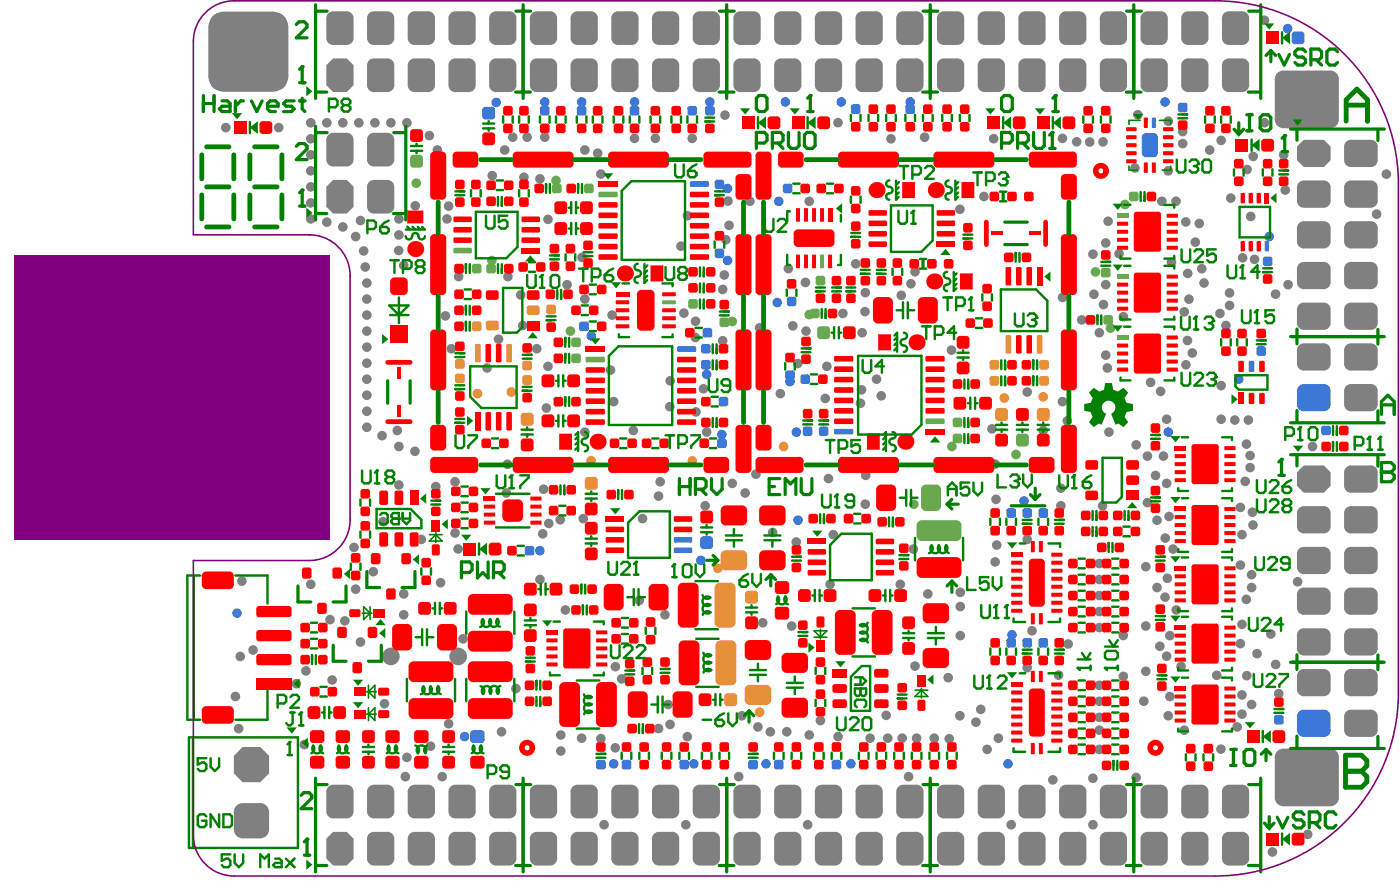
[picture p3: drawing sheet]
<svg xmlns="http://www.w3.org/2000/svg" width="291mm" height="185mm" viewBox="0 0 291 185" stroke-linecap="round" stroke-linejoin="round" font-family="sans-serif">
<g fill="none" stroke="#f00" stroke-width="1.1">
<circle cx="228.9" cy="35.5" r="1.1"/>
<circle cx="109.6" cy="155.4" r="1.1"/>
<circle cx="240.2" cy="155.4" r="1.1"/>
</g>
<g fill="#808080">
<circle cx="120.9" cy="153.4" r="1"/>
<circle cx="136.9" cy="151.4" r="1"/>
<circle cx="138.9" cy="146.4" r="1"/>
<circle cx="154.2" cy="148.8" r="1"/>
<circle cx="139.3" cy="150.6" r="1"/>
<circle cx="142.9" cy="153.1" r="1"/>
<circle cx="127.9" cy="155.4" r="1"/>
<circle cx="160.1" cy="152.1" r="1"/>
<circle cx="165.9" cy="75.6" r="1"/>
<circle cx="146.9" cy="89.8" r="1"/>
<circle cx="162.2" cy="81.8" r="1"/>
<circle cx="230.5" cy="89.8" r="1"/>
<circle cx="48.9" cy="144.8" r="1"/>
<circle cx="49.9" cy="136.5" r="1"/>
</g>
<circle cx="150.1" cy="90.3" r="1" fill="#3c78d8"/>
<g fill="#808080">
<circle cx="206.2" cy="89.1" r="1"/>
<circle cx="265.8" cy="144.2" r="1"/>
<circle cx="253.9" cy="29.2" r="1"/>
<circle cx="244.5" cy="41.8" r="1"/>
<circle cx="121" cy="53.5" r="1"/>
<circle cx="142.2" cy="65.1" r="1"/>
<circle cx="144.6" cy="66.8" r="1"/>
</g>
<circle cx="151.3" cy="54.1" r="1" fill="#3c78d8"/>
<g fill="#808080">
<circle cx="150.9" cy="49.8" r="1"/>
<circle cx="151.6" cy="46.8" r="1"/>
<circle cx="150.6" cy="57.2" r="1"/>
</g>
<circle cx="168.2" cy="65.4" r="1" fill="#6aa84f"/>
<circle cx="161.6" cy="62.9" r="1" fill="#3c78d8"/>
<g fill="#808080">
<circle cx="164.8" cy="67.7" r="1"/>
<circle cx="167.6" cy="68.8" r="1"/>
<circle cx="167.4" cy="58.7" r="1"/>
<circle cx="253.8" cy="155.7" r="1"/>
<circle cx="238.2" cy="130.1" r="1"/>
<circle cx="238.2" cy="117.8" r="1"/>
<circle cx="144.7" cy="85.6" r="1"/>
<circle cx="139.2" cy="84.5" r="1"/>
<circle cx="94.6" cy="100.1" r="1"/>
<circle cx="117.5" cy="126.8" r="1"/>
<circle cx="146.2" cy="80.8" r="1"/>
<circle cx="171.9" cy="76.2" r="1"/>
<circle cx="220.5" cy="105.1" r="1"/>
<circle cx="213.5" cy="112.1" r="1"/>
<circle cx="103.6" cy="70.5" r="1"/>
<circle cx="142.9" cy="44.8" r="1"/>
<circle cx="255.6" cy="60.9" r="1"/>
<circle cx="255.6" cy="63.5" r="1"/>
</g>
<circle cx="257.5" cy="78.8" r="1" fill="#3c78d8"/>
<g fill="#808080">
<circle cx="242.7" cy="120.2" r="1"/>
<circle cx="240.5" cy="122.1" r="1"/>
<circle cx="242.2" cy="124.1" r="1"/>
<circle cx="180.9" cy="153.4" r="1"/>
<circle cx="168.2" cy="152.8" r="1"/>
<circle cx="138.2" cy="127.8" r="1"/>
<circle cx="79.4" cy="90.6" r="1"/>
<circle cx="82.9" cy="92.8" r="1"/>
<circle cx="82.6" cy="89.5" r="1"/>
</g>
<circle cx="118.6" cy="68.8" r="1" fill="#6aa84f"/>
<g fill="#808080">
<circle cx="106.6" cy="28.5" r="1"/>
<circle cx="192.2" cy="28.5" r="1"/>
<circle cx="199.5" cy="43.5" r="1"/>
<circle cx="74.9" cy="133.5" r="1"/>
<circle cx="96.3" cy="132.8" r="1"/>
<circle cx="242.9" cy="25.2" r="1"/>
<circle cx="242.9" cy="35.5" r="1"/>
<circle cx="235.9" cy="34.9" r="1"/>
<circle cx="241.5" cy="41.8" r="1"/>
</g>
<circle cx="233.9" cy="42.5" r="1" fill="#6aa84f"/>
<g fill="#808080">
<circle cx="245.9" cy="29.9" r="1"/>
<circle cx="245.9" cy="27.4" r="1"/>
</g>
<circle cx="242.2" cy="21.2" r="1" fill="#3c78d8"/>
<g fill="#808080">
<circle cx="258.9" cy="100.1" r="1"/>
<circle cx="230.4" cy="46" r="1"/>
<circle cx="246.5" cy="75.8" r="1"/>
<circle cx="258.3" cy="53.6" r="1"/>
<circle cx="250.3" cy="58.8" r="1"/>
<circle cx="243.5" cy="54.5" r="1"/>
<circle cx="248.5" cy="50.3" r="1"/>
<circle cx="246.9" cy="56.8" r="1"/>
<circle cx="249.8" cy="55.9" r="1"/>
<circle cx="239.2" cy="79.5" r="1"/>
<circle cx="246.9" cy="70.8" r="1"/>
</g>
<circle cx="230.8" cy="68.2" r="1" fill="#6aa84f"/>
<g fill="#808080">
<circle cx="228.5" cy="69.2" r="1"/>
<circle cx="229.9" cy="73.8" r="1"/>
<circle cx="246.2" cy="64.8" r="1"/>
<circle cx="247.2" cy="62.2" r="1"/>
<circle cx="233.5" cy="65.8" r="1"/>
<circle cx="249.3" cy="46.5" r="1"/>
<circle cx="232.6" cy="52.7" r="1"/>
<circle cx="229.4" cy="63.3" r="1"/>
<circle cx="229.9" cy="59.2" r="1"/>
<circle cx="246.5" cy="46.1" r="1"/>
<circle cx="226.5" cy="29.5" r="1"/>
<circle cx="223.8" cy="29.5" r="1"/>
<circle cx="229.3" cy="29.5" r="1"/>
<circle cx="143.9" cy="28.8" r="1"/>
<circle cx="206.6" cy="28.8" r="1"/>
<circle cx="185.2" cy="28.9" r="1"/>
<circle cx="136.2" cy="28.8" r="1"/>
<circle cx="220.9" cy="28.8" r="1"/>
<circle cx="260.8" cy="53.9" r="1"/>
<circle cx="189.4" cy="59" r="1"/>
<circle cx="187.4" cy="61.4" r="1"/>
<circle cx="190.2" cy="56.5" r="1"/>
<circle cx="182.2" cy="78.8" r="1"/>
<circle cx="277" cy="156.9" r="1"/>
<circle cx="277" cy="166.3" r="1"/>
<circle cx="266.3" cy="166.3" r="1"/>
<circle cx="266.3" cy="156.9" r="1"/>
<circle cx="277" cy="16" r="1"/>
<circle cx="277" cy="25.3" r="1"/>
<circle cx="266.3" cy="25.3" r="1"/>
<circle cx="266.3" cy="16" r="1"/>
<circle cx="57.6" cy="4.7" r="2"/>
<circle cx="57.6" cy="16.7" r="2"/>
<circle cx="45.6" cy="16.7" r="2"/>
<circle cx="45.6" cy="4.7" r="2"/>
<circle cx="251.5" cy="31.2" r="1"/>
<circle cx="262.9" cy="25.5" r="1"/>
<circle cx="236.5" cy="23.9" r="1"/>
<circle cx="241.3" cy="81.4" r="1"/>
<circle cx="242.5" cy="87.1" r="1"/>
<circle cx="260.5" cy="32.5" r="1"/>
<circle cx="271.9" cy="173.4" r="1"/>
<circle cx="206.9" cy="116.8" r="1"/>
<circle cx="207.2" cy="113.3" r="1"/>
<circle cx="203.9" cy="147.4" r="1"/>
<circle cx="199.5" cy="148.8" r="1"/>
<circle cx="199.6" cy="132.1" r="1"/>
<circle cx="199.6" cy="123.1" r="1"/>
<circle cx="199.6" cy="126.1" r="1"/>
<circle cx="202.9" cy="150.1" r="1"/>
<circle cx="207.5" cy="153.4" r="1"/>
<circle cx="205.2" cy="155.8" r="1"/>
<circle cx="228.5" cy="117.1" r="1"/>
<circle cx="228.5" cy="120.5" r="1"/>
<circle cx="228.5" cy="123.8" r="1"/>
<circle cx="228.5" cy="127.1" r="1"/>
<circle cx="228.5" cy="130.5" r="1"/>
<circle cx="228.5" cy="155.8" r="1"/>
<circle cx="228.5" cy="151.8" r="1"/>
<circle cx="228.5" cy="149.1" r="1"/>
<circle cx="228.5" cy="145.8" r="1"/>
<circle cx="228.5" cy="142.4" r="1"/>
<circle cx="233.5" cy="132.1" r="1"/>
<circle cx="227.2" cy="161.8" r="1"/>
<circle cx="233.5" cy="140.6" r="1"/>
<circle cx="220.1" cy="140.3" r="1"/>
<circle cx="220.5" cy="101.5" r="1"/>
<circle cx="92.6" cy="65.7" r="1"/>
<circle cx="95.3" cy="57.5" r="1"/>
<circle cx="84.6" cy="157.4" r="1"/>
<circle cx="63.3" cy="154.8" r="1"/>
<circle cx="79.9" cy="146.3" r="1"/>
<circle cx="89.5" cy="155.1" r="1"/>
<circle cx="93.3" cy="150.4" r="1"/>
<circle cx="153.6" cy="161.4" r="1"/>
<circle cx="113" cy="101.7" r="1"/>
<circle cx="112.8" cy="111" r="1"/>
<circle cx="87.6" cy="112.1" r="1"/>
<circle cx="91.6" cy="121.1" r="1"/>
<circle cx="94.6" cy="110.8" r="1"/>
<circle cx="77.6" cy="118.8" r="1"/>
<circle cx="73.9" cy="122.5" r="1"/>
<circle cx="68.6" cy="128.8" r="1"/>
<circle cx="91.9" cy="161.4" r="1"/>
<circle cx="61.6" cy="142.1" r="1"/>
<circle cx="49.6" cy="151.4" r="1"/>
<circle cx="63.6" cy="139.5" r="1"/>
</g>
<g fill="#4a86e8">
<circle cx="49.3" cy="127.5" r="1"/>
<circle cx="96.6" cy="153.1" r="1"/>
</g>
<g fill="#808080">
<circle cx="69" cy="141.4" r="1"/>
<circle cx="84.3" cy="161.4" r="1"/>
<circle cx="50.3" cy="120.8" r="1"/>
<circle cx="52.6" cy="135.1" r="1"/>
<circle cx="81.3" cy="136.5" r="1.83"/>
<circle cx="95.3" cy="136.5" r="1.83"/>
<circle cx="108.7" cy="67.7" r="1"/>
<circle cx="260.4" cy="106.5" r="1"/>
<circle cx="260.5" cy="109.1" r="1"/>
<circle cx="257.9" cy="117.5" r="1"/>
<circle cx="121.2" cy="107.8" r="1"/>
<circle cx="243.2" cy="144.8" r="1"/>
<circle cx="242.5" cy="136.4" r="1"/>
<circle cx="241.1" cy="134.3" r="1"/>
<circle cx="116.6" cy="156.1" r="1"/>
<circle cx="261.3" cy="135.9" r="1"/>
<circle cx="264.2" cy="131.8" r="1"/>
<circle cx="104.9" cy="31.2" r="1"/>
<circle cx="260" cy="45" r="1"/>
<circle cx="269.8" cy="120.9" r="1"/>
<circle cx="125.6" cy="171.4" r="1"/>
<circle cx="142.6" cy="171.4" r="1"/>
<circle cx="227.2" cy="171.4" r="1"/>
<circle cx="210.2" cy="171.4" r="1"/>
<circle cx="167.9" cy="171.4" r="1"/>
<circle cx="163.6" cy="152.1" r="1"/>
</g>
<circle cx="176.9" cy="158.8" r="1" fill="#3c78d8"/>
<g fill="#808080">
<circle cx="184.6" cy="153.4" r="1"/>
<circle cx="187.6" cy="153.4" r="1"/>
<circle cx="190.6" cy="153.4" r="1"/>
<circle cx="194.2" cy="153.4" r="1"/>
<circle cx="197.3" cy="153.6" r="1"/>
<circle cx="83.9" cy="123.5" r="1"/>
<circle cx="192.9" cy="123.5" r="1"/>
<circle cx="146.6" cy="105.1" r="1"/>
<circle cx="180" cy="98.8" r="1"/>
<circle cx="173.2" cy="111.1" r="1"/>
<circle cx="183.2" cy="82.3" r="1"/>
<circle cx="89.3" cy="28.2" r="1"/>
<circle cx="121.6" cy="89.8" r="1"/>
<circle cx="117.9" cy="59.2" r="1"/>
<circle cx="126.9" cy="76.9" r="1"/>
<circle cx="266.9" cy="32.2" r="1"/>
<circle cx="255.9" cy="41.2" r="1"/>
<circle cx="265.2" cy="61.1" r="1"/>
<circle cx="216.9" cy="89.5" r="1"/>
<circle cx="229.2" cy="105.1" r="1"/>
<circle cx="207.1" cy="103.8" r="1"/>
<circle cx="189.9" cy="114.1" r="1"/>
<circle cx="160.6" cy="110.7" r="1"/>
<circle cx="105.3" cy="102.5" r="1"/>
<circle cx="95.2" cy="114.1" r="1"/>
<circle cx="107.3" cy="143.1" r="1"/>
<circle cx="112.3" cy="120.5" r="1"/>
<circle cx="83.9" cy="127.8" r="1"/>
<circle cx="124.9" cy="153.5" r="1"/>
<circle cx="129.2" cy="141.1" r="1"/>
<circle cx="127.9" cy="138.6" r="1"/>
<circle cx="165.5" cy="112.7" r="1"/>
<circle cx="172.6" cy="121.5" r="1"/>
<circle cx="158.6" cy="129.5" r="1"/>
<circle cx="157.6" cy="151.1" r="1"/>
<circle cx="197.1" cy="140.9" r="1"/>
<circle cx="222.1" cy="133.9" r="1"/>
<circle cx="213.5" cy="138.8" r="1"/>
<circle cx="224.9" cy="66.5" r="1"/>
<circle cx="267.2" cy="39.5" r="1"/>
<circle cx="259.3" cy="35.2" r="1"/>
<circle cx="174.2" cy="25.5" r="1"/>
<circle cx="253.6" cy="65.2" r="1"/>
</g>
<circle cx="151.2" cy="39.2" r="1" fill="#3c78d8"/>
<g fill="#808080">
<circle cx="253.9" cy="87.1" r="1"/>
<circle cx="254.9" cy="67.7" r="1"/>
<circle cx="227.2" cy="52.8" r="1"/>
<circle cx="253.9" cy="80.2" r="1"/>
<circle cx="247.9" cy="73.4" r="1"/>
<circle cx="256.7" cy="87.3" r="1"/>
<circle cx="259.5" cy="87.3" r="1"/>
</g>
<g fill="#3c78d8">
<circle cx="242.9" cy="89.8" r="1"/>
<circle cx="263.9" cy="49.2" r="1"/>
</g>
<g fill="#808080">
<circle cx="272.9" cy="92.8" r="1"/>
<circle cx="267.8" cy="59.2" r="1"/>
<circle cx="288.2" cy="36.2" r="1"/>
<circle cx="286.2" cy="44.5" r="1"/>
<circle cx="230.2" cy="76.5" r="1"/>
<circle cx="237.8" cy="145.8" r="1"/>
<circle cx="240.2" cy="98.8" r="1"/>
<circle cx="116.6" cy="152.8" r="1"/>
</g>
<circle cx="157.9" cy="148" r="1" fill="#e69138"/>
<g fill="#808080">
<circle cx="238.5" cy="104.5" r="1"/>
<circle cx="259.9" cy="94.7" r="1"/>
<circle cx="259.1" cy="92.3" r="1"/>
<circle cx="259.9" cy="97.2" r="1"/>
<circle cx="83.9" cy="55.2" r="1"/>
<circle cx="82.9" cy="52.1" r="1"/>
<circle cx="86.3" cy="93.8" r="1"/>
<circle cx="84.6" cy="25.5" r="1"/>
<circle cx="81.3" cy="25.5" r="1"/>
<circle cx="77.9" cy="25.5" r="1"/>
<circle cx="74.6" cy="25.5" r="1"/>
<circle cx="71.3" cy="25.5" r="1"/>
<circle cx="67.9" cy="25.5" r="1"/>
<circle cx="64.6" cy="25.5" r="1"/>
<circle cx="64.6" cy="28.9" r="1"/>
<circle cx="64.6" cy="32.2" r="1"/>
<circle cx="64.6" cy="35.5" r="1"/>
<circle cx="64.6" cy="38.8" r="1"/>
<circle cx="64.6" cy="42.2" r="1"/>
<circle cx="75.9" cy="55.5" r="1"/>
<circle cx="76.3" cy="58.8" r="1"/>
<circle cx="76.3" cy="62.2" r="1"/>
<circle cx="108.2" cy="61.3" r="1"/>
<circle cx="86.4" cy="51.7" r="1"/>
<circle cx="86.3" cy="42.8" r="1"/>
<circle cx="76.3" cy="65.5" r="1"/>
<circle cx="108.9" cy="36.8" r="1"/>
<circle cx="93.3" cy="42.8" r="1"/>
</g>
<circle cx="227.7" cy="56.5" r="1" fill="#6aa84f"/>
<g fill="#808080">
<circle cx="227.4" cy="61.2" r="1"/>
<circle cx="82.9" cy="45.5" r="1"/>
<circle cx="74.9" cy="45.8" r="1"/>
<circle cx="64.6" cy="45.5" r="1"/>
<circle cx="73.9" cy="49.2" r="1"/>
<circle cx="75.6" cy="52.2" r="1"/>
<circle cx="82.9" cy="48.8" r="1"/>
<circle cx="67.9" cy="46.2" r="1"/>
<circle cx="71.3" cy="47.2" r="1"/>
<circle cx="76.3" cy="68.8" r="1"/>
<circle cx="76.3" cy="72.2" r="1"/>
<circle cx="76.3" cy="75.5" r="1"/>
<circle cx="76.3" cy="78.8" r="1"/>
<circle cx="76.3" cy="82.2" r="1"/>
<circle cx="76.3" cy="85.5" r="1"/>
<circle cx="76.3" cy="88.8" r="1"/>
</g>
<g fill="#3c78d8">
<circle cx="212.9" cy="104.1" r="1"/>
<circle cx="210.4" cy="132" r="1"/>
</g>
<g fill="#808080">
<circle cx="214.5" cy="131.1" r="1"/>
<circle cx="238.2" cy="139.5" r="1"/>
<circle cx="220.9" cy="61.8" r="1"/>
<circle cx="229.9" cy="50.5" r="1"/>
<circle cx="190.2" cy="138.5" r="1"/>
<circle cx="220.9" cy="83.5" r="1"/>
<circle cx="197.8" cy="72.8" r="1"/>
</g>
<circle cx="216.9" cy="82.5" r="1" fill="#e69138"/>
<g fill="#808080">
<circle cx="221.9" cy="87.5" r="1"/>
<circle cx="213.5" cy="81.5" r="1"/>
<circle cx="204.5" cy="40.8" r="1"/>
<circle cx="179.8" cy="64.8" r="1"/>
</g>
<circle cx="190" cy="104.8" r="1" fill="#6aa84f"/>
<circle cx="187.2" cy="121.5" r="1" fill="#808080"/>
<circle cx="197.9" cy="92.8" r="1" fill="#6aa84f"/>
<g fill="#808080">
<circle cx="179.9" cy="104.8" r="1"/>
<circle cx="179.2" cy="69.2" r="1"/>
<circle cx="175.2" cy="65.2" r="1"/>
<circle cx="236.2" cy="92.5" r="1"/>
<circle cx="238.5" cy="94.8" r="1"/>
</g>
<circle cx="209.5" cy="158.8" r="1" fill="#3c78d8"/>
<circle cx="236.2" cy="161.6" r="1" fill="#808080"/>
<g fill="#3c78d8">
<circle cx="165.9" cy="108.1" r="1"/>
<circle cx="145.7" cy="116.5" r="1"/>
<circle cx="112.2" cy="114.5" r="1"/>
</g>
<g fill="#808080">
<circle cx="114.1" cy="108.8" r="1"/>
<circle cx="116.5" cy="108.1" r="1"/>
<circle cx="172.2" cy="99.5" r="1"/>
</g>
<g fill="#e69138">
<circle cx="143.9" cy="95.8" r="1"/>
<circle cx="122.9" cy="95.8" r="1"/>
</g>
<circle cx="133.6" cy="107.8" r="1" fill="#808080"/>
<circle cx="211.2" cy="94.5" r="1" fill="#6aa84f"/>
<circle cx="106.3" cy="81.5" r="1" fill="#e69138"/>
<g fill="#808080">
<circle cx="113.6" cy="84.8" r="1"/>
<circle cx="127.6" cy="83.5" r="1"/>
<circle cx="132.9" cy="124.8" r="1"/>
</g>
<circle cx="149.2" cy="118.1" r="1" fill="#e69138"/>
<g fill="#808080">
<circle cx="136.9" cy="103.1" r="1"/>
<circle cx="164.6" cy="130.1" r="1"/>
<circle cx="257.9" cy="105.5" r="1"/>
</g>
<circle cx="208.8" cy="82.7" r="1" fill="#e69138"/>
<circle cx="103.1" cy="21.3" r="1" fill="#3c78d8"/>
<g fill="#808080">
<circle cx="137.2" cy="100.1" r="1"/>
<circle cx="154.9" cy="102.5" r="1"/>
<circle cx="152.2" cy="100.5" r="1"/>
<circle cx="157.1" cy="98.6" r="1"/>
<circle cx="218.9" cy="162.1" r="1"/>
<circle cx="139.3" cy="79.2" r="1"/>
<circle cx="131.7" cy="89.5" r="1"/>
<circle cx="57.9" cy="26.5" r="1"/>
<circle cx="92.9" cy="45.5" r="1"/>
<circle cx="121.6" cy="62.2" r="1"/>
<circle cx="102.3" cy="36.5" r="1"/>
<circle cx="101.3" cy="76.5" r="1"/>
<circle cx="240.5" cy="108.1" r="1"/>
<circle cx="260.2" cy="119.5" r="1"/>
<circle cx="258.2" cy="144.4" r="1"/>
<circle cx="241.9" cy="94.8" r="1"/>
<circle cx="243" cy="107.4" r="1"/>
<circle cx="259.2" cy="140.4" r="1"/>
<circle cx="258.2" cy="129.8" r="1"/>
<circle cx="243.2" cy="132.1" r="1"/>
<circle cx="113.3" cy="28.5" r="1"/>
<circle cx="121.6" cy="31.2" r="1"/>
<circle cx="131.9" cy="28.8" r="1"/>
<circle cx="174.2" cy="153.1" r="1"/>
<circle cx="244.5" cy="126.8" r="1"/>
<circle cx="242.5" cy="100.5" r="1"/>
<circle cx="243.9" cy="114.1" r="1"/>
<circle cx="258.2" cy="111.1" r="1"/>
<circle cx="259.1" cy="124.6" r="1"/>
<circle cx="246.2" cy="151.8" r="1"/>
<circle cx="258.2" cy="148.4" r="1"/>
<circle cx="265.2" cy="138.1" r="1"/>
<circle cx="245.5" cy="138.5" r="1"/>
<circle cx="113.9" cy="76.2" r="1"/>
<circle cx="150.2" cy="70.8" r="1"/>
<circle cx="150.2" cy="60.2" r="1"/>
<circle cx="113.9" cy="45.6" r="1"/>
<circle cx="112.3" cy="37.2" r="1"/>
<circle cx="127.2" cy="65.5" r="1"/>
</g>
<g fill="#6aa84f">
<circle cx="102.3" cy="54.2" r="1"/>
<circle cx="115.6" cy="37.5" r="1"/>
</g>
<circle cx="124.9" cy="36.2" r="1" fill="#808080"/>
<circle cx="152.2" cy="66.8" r="1" fill="#6aa84f"/>
<g fill="#808080">
<circle cx="111.6" cy="72.5" r="1"/>
<circle cx="105.6" cy="57.5" r="1"/>
<circle cx="46.9" cy="26.5" r="1"/>
<circle cx="206.9" cy="96.5" r="1"/>
<circle cx="157.9" cy="68.2" r="1"/>
<circle cx="257.9" cy="133.8" r="1"/>
</g>
<circle cx="267.7" cy="5.9" r="1" fill="#3c78d8"/>
<g fill="#808080">
<circle cx="91.3" cy="49.8" r="1"/>
<circle cx="109.6" cy="28.5" r="1"/>
<circle cx="150.7" cy="23.9" r="1"/>
<circle cx="104.3" cy="152.1" r="1"/>
</g>
<circle cx="163.3" cy="21.2" r="1" fill="#3c78d8"/>
<circle cx="86.5" cy="38.1" r="1" fill="#6aa84f"/>
<g fill="#808080">
<circle cx="155.9" cy="41.8" r="1"/>
<circle cx="90.9" cy="31.2" r="1"/>
<circle cx="105.5" cy="96.5" r="1"/>
<circle cx="71.7" cy="129.1" r="1"/>
</g>
<g fill="#3c78d8">
<circle cx="189.2" cy="21.2" r="1"/>
<circle cx="147.6" cy="21.2" r="1"/>
<circle cx="131.9" cy="21.2" r="1"/>
<circle cx="120.9" cy="21.2" r="1"/>
<circle cx="113.2" cy="21.2" r="1"/>
</g>
<circle cx="124.2" cy="31.8" r="1" fill="#808080"/>
<g fill="#3c78d8">
<circle cx="174.9" cy="21.2" r="1"/>
<circle cx="161.9" cy="41.8" r="1"/>
</g>
<g fill="#808080">
<circle cx="184.2" cy="148.7" r="1"/>
<circle cx="170.6" cy="149.8" r="1"/>
<circle cx="188.9" cy="161.4" r="1"/>
<circle cx="73.6" cy="113.8" r="1"/>
<circle cx="79.6" cy="108.4" r="1"/>
<circle cx="262.9" cy="4.2" r="1"/>
<circle cx="252.9" cy="140.4" r="1"/>
<circle cx="242.2" cy="111.8" r="1"/>
<circle cx="242.9" cy="148.8" r="1"/>
<circle cx="144.6" cy="70.2" r="1"/>
<circle cx="141.6" cy="51.2" r="1"/>
<circle cx="260.2" cy="122.1" r="1"/>
<circle cx="260.2" cy="146.4" r="1"/>
<circle cx="257.2" cy="151.1" r="1"/>
<circle cx="179.1" cy="81" r="1"/>
<circle cx="178.9" cy="83.8" r="1"/>
<circle cx="163.9" cy="55.8" r="1"/>
</g>
<circle cx="122.9" cy="69.8" r="1" fill="#3c78d8"/>
<g fill="#808080">
<circle cx="93.8" cy="72.5" r="1"/>
<circle cx="151.3" cy="41.8" r="1"/>
<circle cx="168.2" cy="41.8" r="1"/>
<circle cx="179.9" cy="60.8" r="1"/>
<circle cx="264.5" cy="177.1" r="1"/>
<circle cx="64.6" cy="121.5" r="1"/>
<circle cx="82.9" cy="100.8" r="1"/>
<circle cx="90.6" cy="101.1" r="1"/>
</g>
<g fill="#3c78d8">
<circle cx="144.2" cy="158.8" r="1"/>
<circle cx="146.9" cy="77.8" r="1"/>
<circle cx="164.2" cy="79.3" r="1"/>
</g>
<circle cx="171.6" cy="82.8" r="1" fill="#808080"/>
<g fill="#3c78d8">
<circle cx="165.6" cy="89.8" r="1"/>
<circle cx="159.2" cy="158.8" r="1"/>
<circle cx="127.6" cy="158.8" r="1"/>
</g>
<g fill="#e69138">
<circle cx="162.9" cy="92.8" r="1"/>
<circle cx="99.3" cy="81.8" r="1"/>
</g>
<g fill="#808080">
<path d="M148.3 12.1v1.5zM148.3 12.1a1.42 1.42 0 0 1 1.4 1.5h-1.4z"/>
<path d="M144 13.6h1.4zM144.3 12.7l.7-.5 .4-.1v1.5h-1.4z"/>
<path d="M145.4 17.7v1.4zM144 17.7h1.4v1.4a1.42 1.42 0 0 1-1.4-1.4z"/>
<path d="M148.3 17.7h1.4zM148.3 17.7h1.4a1.42 1.42 0 0 1-1.4 1.4z"/>
<path d="M131.3 12.1v1.5zM131.3 12.1a1.42 1.42 0 0 1 1.4 1.5h-1.4z"/>
<path d="M127.1 13.6h1.4zM127.4 12.7l.6-.5 .5-.1v1.5h-1.4z"/>
<path d="M128.5 17.7v1.4zM127.1 17.7h1.4v1.4a1.42 1.42 0 0 1-1.4-1.4z"/>
<path d="M131.3 17.7h1.4zM131.3 17.7h1.4a1.42 1.42 0 0 1-1.4 1.4z"/>
<path d="M139.8 12.1v1.5zM139.8 12.1a1.42 1.42 0 0 1 1.4 1.5h-1.4z"/>
<path d="M135.5 13.6h1.5zM135.8 12.7l.7-.5 .5-.1v1.5h-1.5z"/>
<path d="M137 17.7v1.4zM135.5 17.7h1.5v1.4a1.42 1.42 0 0 1-1.5-1.4z"/>
<path d="M139.8 17.7h1.4zM139.8 17.7h1.4a1.42 1.42 0 0 1-1.4 1.4z"/>
<path d="M131.3 2.4v1.4zM131.3 2.4a1.42 1.42 0 0 1 1.4 1.4h-1.4z"/>
<path d="M127.1 3.8h1.4zM127.4 2.9l.6-.5h.5v1.4h-1.4z"/>
<path d="M128.5 7.9v1.4zM127.1 7.9h1.4v1.4a1.42 1.42 0 0 1-1.4-1.4z"/>
<path d="M131.3 7.9h1.4zM131.3 7.9h1.4a1.42 1.42 0 0 1-1.4 1.4z"/>
<path d="M105.9 2.4v1.4zM105.9 2.4a1.42 1.42 0 0 1 1.5 1.4h-1.5z"/>
<path d="M101.7 3.8h1.4zM102 2.9l.7-.5h.4v1.4h-1.4z"/>
<path d="M103.1 7.9v1.4zM101.7 7.9h1.4v1.4a1.42 1.42 0 0 1-1.4-1.4z"/>
<path d="M105.9 7.9h1.5zM105.9 7.9h1.5a1.42 1.42 0 0 1-1.5 1.4z"/>
<path d="M114.4 2.4v1.4zM114.4 2.4a1.42 1.42 0 0 1 1.4 1.4h-1.4z"/>
<path d="M110.2 3.8h1.4zM110.4 2.9l.7-.5h.5v1.4h-1.4z"/>
<path d="M111.6 7.9v1.4zM110.2 7.9h1.4v1.4a1.42 1.42 0 0 1-1.4-1.4z"/>
<path d="M114.4 7.9h1.4zM114.4 7.9h1.4a1.42 1.42 0 0 1-1.4 1.4z"/>
<path d="M122.9 2.4v1.4zM122.9 2.4a1.42 1.42 0 0 1 1.4 1.4h-1.4z"/>
<path d="M118.6 3.8h1.4zM118.9 2.9l.7-.5h.4v1.4h-1.4z"/>
<path d="M120 7.9v1.4zM118.6 7.9h1.4v1.4a1.42 1.42 0 0 1-1.4-1.4z"/>
<path d="M122.9 7.9h1.4zM122.9 7.9h1.4a1.42 1.42 0 0 1-1.4 1.4z"/>
<path d="M139.8 2.4v1.4zM139.8 2.4a1.42 1.42 0 0 1 1.4 1.4h-1.4z"/>
<path d="M135.5 3.8h1.5zM135.8 2.9l.7-.5h.5v1.4h-1.5z"/>
<path d="M137 7.9v1.4zM135.5 7.9h1.5v1.4a1.42 1.42 0 0 1-1.5-1.4z"/>
<path d="M139.8 7.9h1.4zM139.8 7.9h1.4a1.42 1.42 0 0 1-1.4 1.4z"/>
<path d="M148.3 2.4v1.4zM148.3 2.4a1.42 1.42 0 0 1 1.4 1.4h-1.4z"/>
<path d="M144 3.8h1.4zM144.3 2.9l.7-.5h.4v1.4h-1.4z"/>
<path d="M145.4 7.9v1.4zM144 7.9h1.4v1.4a1.42 1.42 0 0 1-1.4-1.4z"/>
<path d="M148.3 7.9h1.4zM148.3 7.9h1.4a1.42 1.42 0 0 1-1.4 1.4z"/>
<path d="M80.5 37.4v1.4zM80.5 37.4a1.42 1.42 0 0 1 1.5 1.4h-1.5z"/>
<path d="M76.3 38.8h1.4zM76.6 38l.7-.5 .4-.1v1.4h-1.4z"/>
<path d="M77.7 43v1.4zM76.3 43h1.4v1.4a1.42 1.42 0 0 1-1.4-1.4z"/>
<path d="M80.5 43h1.5zM80.5 43h1.5a1.42 1.42 0 0 1-1.5 1.4z"/>
<path d="M80.5 27.6v1.4zM80.5 27.6a1.42 1.42 0 0 1 1.5 1.4h-1.5z"/>
<path d="M76.3 29h1.4zM76.6 28.2l.7-.5 .4-.1v1.4h-1.4z"/>
<path d="M77.7 33.2v1.4zM76.3 33.2h1.4v1.4a1.42 1.42 0 0 1-1.4-1.4z"/>
<path d="M80.5 33.2h1.5zM80.5 33.2h1.5a1.42 1.42 0 0 1-1.5 1.4z"/>
<path d="M72.1 27.6v1.4zM72.1 27.6a1.42 1.42 0 0 1 1.4 1.4h-1.4z"/>
<path d="M67.8 29h1.5zM68.1 28.2l.7-.5 .5-.1v1.4h-1.5z"/>
<path d="M69.3 33.2v1.4zM67.8 33.2h1.5v1.4a1.42 1.42 0 0 1-1.5-1.4z"/>
<path d="M72.1 33.2h1.4zM72.1 33.2h1.4a1.42 1.42 0 0 1-1.4 1.4z"/>
<path d="M122.9 12.1v1.5zM122.9 12.1a1.42 1.42 0 0 1 1.4 1.5h-1.4z"/>
<path d="M118.6 13.6h1.4zM118.9 12.7l.7-.5 .4-.1v1.5h-1.4z"/>
<path d="M120 17.7v1.4zM118.6 17.7h1.4v1.4a1.42 1.42 0 0 1-1.4-1.4z"/>
<path d="M122.9 17.7h1.4zM122.9 17.7h1.4a1.42 1.42 0 0 1-1.4 1.4z"/>
<path d="M105.9 12.1v1.5zM105.9 12.1a1.42 1.42 0 0 1 1.5 1.5h-1.5z"/>
<path d="M101.7 13.6h1.4zM102 12.7l.7-.5 .4-.1v1.5h-1.4z"/>
<path d="M103.1 17.7v1.4zM101.7 17.7h1.4v1.4a1.42 1.42 0 0 1-1.4-1.4z"/>
<path d="M105.9 17.7h1.5zM105.9 17.7h1.5a1.42 1.42 0 0 1-1.5 1.4z"/>
<path d="M114.4 12.1v1.5zM114.4 12.1a1.42 1.42 0 0 1 1.4 1.5h-1.4z"/>
<path d="M110.2 13.6h1.4zM110.4 12.7l.7-.5 .5-.1v1.5h-1.4z"/>
<path d="M111.6 17.7v1.4zM110.2 17.7h1.4v1.4a1.42 1.42 0 0 1-1.4-1.4z"/>
<path d="M114.4 17.7h1.4zM114.4 17.7h1.4a1.42 1.42 0 0 1-1.4 1.4z"/>
<path d="M56.6 2.4v3.3zM56.6 2.4a3.3 3.3 0 0 1 3.4 3.3h-3.4z"/>
<path d="M43.3 5.7h3.3zM44.3 3.4a3.3 3.3 0 0 1 2.3-1v3.3h-3.3a3.3 3.3 0 0 1 1-2.3z"/>
<path d="M46.6 15.7v3.4zM43.3 15.7h3.3v3.4a3.3 3.3 0 0 1-3.3-3.4z"/>
<path d="M56.6 15.7h3.4zM56.6 15.7h3.4a3.3 3.3 0 0 1-3.4 3.4z"/>
<path d="M80.5 12.1v1.5zM80.5 12.1a1.42 1.42 0 0 1 1.5 1.5h-1.5z"/>
<path d="M76.3 13.6h1.4zM76.6 12.7l.7-.5 .4-.1v1.5h-1.4z"/>
<path d="M77.7 17.7v1.4zM76.3 17.7h1.4v1.4a1.42 1.42 0 0 1-1.4-1.4z"/>
<path d="M80.5 17.7h1.5zM80.5 17.7h1.5a1.42 1.42 0 0 1-1.5 1.4z"/>
<path d="M89 12.1v1.5zM89 12.1a1.42 1.42 0 0 1 1.4 1.5h-1.4z"/>
<path d="M84.8 13.6h1.4zM85 12.7l.7-.5 .5-.1v1.5h-1.4z"/>
<path d="M86.2 17.7v1.4zM84.8 17.7h1.4v1.4a1.42 1.42 0 0 1-1.4-1.4z"/>
<path d="M89 17.7h1.4zM89 17.7h1.4a1.42 1.42 0 0 1-1.4 1.4z"/>
<path d="M97.5 12.1v1.5zM97.5 12.1a1.42 1.42 0 0 1 1.4 1.5h-1.4z"/>
<path d="M93.2 13.6h1.4zM93.5 12.7l.7-.5 .4-.1v1.5h-1.4z"/>
<path d="M94.6 17.7v1.4zM93.2 17.7h1.4v1.4a1.42 1.42 0 0 1-1.4-1.4z"/>
<path d="M97.5 17.7h1.4zM97.5 17.7h1.4a1.42 1.42 0 0 1-1.4 1.4z"/>
<path d="M72.1 2.4v1.4zM72.1 2.4a1.42 1.42 0 0 1 1.4 1.4h-1.4z"/>
<path d="M67.8 3.8h1.5zM68.1 2.9l.7-.5h.5v1.4h-1.5z"/>
<path d="M69.3 7.9v1.4zM67.8 7.9h1.5v1.4a1.42 1.42 0 0 1-1.5-1.4z"/>
<path d="M72.1 7.9h1.4zM72.1 7.9h1.4a1.42 1.42 0 0 1-1.4 1.4z"/>
<path d="M80.5 2.4v1.4zM80.5 2.4a1.42 1.42 0 0 1 1.5 1.4h-1.5z"/>
<path d="M76.3 3.8h1.4zM76.6 2.9l.7-.5h.4v1.4h-1.4z"/>
<path d="M77.7 7.9v1.4zM76.3 7.9h1.4v1.4a1.42 1.42 0 0 1-1.4-1.4z"/>
<path d="M80.5 7.9h1.5zM80.5 7.9h1.5a1.42 1.42 0 0 1-1.5 1.4z"/>
<path d="M89 2.4v1.4zM89 2.4a1.42 1.42 0 0 1 1.4 1.4h-1.4z"/>
<path d="M84.8 3.8h1.4zM85 2.9l.7-.5h.5v1.4h-1.4z"/>
<path d="M86.2 7.9v1.4zM84.8 7.9h1.4v1.4a1.42 1.42 0 0 1-1.4-1.4z"/>
<path d="M89 7.9h1.4zM89 7.9h1.4a1.42 1.42 0 0 1-1.4 1.4z"/>
<path d="M97.5 2.4v1.4zM97.5 2.4a1.42 1.42 0 0 1 1.4 1.4h-1.4z"/>
<path d="M93.2 3.8h1.4zM93.5 2.9l.7-.5h.4v1.4h-1.4z"/>
<path d="M94.6 7.9v1.4zM93.2 7.9h1.4v1.4a1.42 1.42 0 0 1-1.4-1.4z"/>
<path d="M97.5 7.9h1.4zM97.5 7.9h1.4a1.42 1.42 0 0 1-1.4 1.4z"/>
<path d="M285 84.1h1.4zM285 84.1h1.4a1.42 1.42 0 0 1-1.4 1.4z"/>
<path d="M285 79.8v1.4zM285 79.8a1.42 1.42 0 0 1 1.4 1.4h-1.4z"/>
<path d="M279.4 81.2h1.4zM279.7 80.4l.7-.5 .4-.1v1.4h-1.4z"/>
<path d="M280.8 84.1v1.4zM279.4 84.1h1.4v1.4a1.42 1.42 0 0 1-1.4-1.4z"/>
<path d="M285 75.6h1.4zM285 75.6h1.4a1.42 1.42 0 0 1-1.4 1.4z"/>
<path d="M285 71.4v1.4zM285 71.4a1.42 1.42 0 0 1 1.4 1.4h-1.4z"/>
<path d="M279.4 72.8h1.4zM279.7 71.9l.7-.5h.4v1.4h-1.4z"/>
<path d="M280.8 75.6v1.4zM279.4 75.6h1.4v1.4a1.42 1.42 0 0 1-1.4-1.4z"/>
<path d="M285 58.7h1.4zM285 58.7h1.4a1.42 1.42 0 0 1-1.4 1.4z"/>
<path d="M285 54.4v1.5zM285 54.4a1.42 1.42 0 0 1 1.4 1.5h-1.4z"/>
<path d="M279.4 55.9h1.4zM279.7 55l.7-.5 .4-.1v1.5h-1.4z"/>
<path d="M280.8 58.7v1.4zM279.4 58.7h1.4v1.4a1.42 1.42 0 0 1-1.4-1.4z"/>
<path d="M285 67.2h1.4zM285 67.2h1.4a1.42 1.42 0 0 1-1.4 1.4z"/>
<path d="M285 62.9v1.4zM285 62.9a1.42 1.42 0 0 1 1.4 1.4h-1.4z"/>
<path d="M279.4 64.3h1.4zM279.7 63.5l.7-.5 .4-.1v1.4h-1.4z"/>
<path d="M280.8 67.2v1.4zM279.4 67.2h1.4v1.4a1.42 1.42 0 0 1-1.4-1.4z"/>
<path d="M285 143.3h1.4zM285 143.3h1.4a1.42 1.42 0 0 1-1.4 1.4z"/>
<path d="M285 139.1v1.4zM285 139.1a1.42 1.42 0 0 1 1.4 1.4h-1.4z"/>
<path d="M279.4 140.5h1.4zM279.7 139.6l.7-.5h.4v1.4h-1.4z"/>
<path d="M280.8 143.3v1.4zM279.4 143.3h1.4v1.4a1.42 1.42 0 0 1-1.4-1.4z"/>
<path d="M285 134.8h1.4zM285 134.8h1.4a1.42 1.42 0 0 1-1.4 1.5z"/>
<path d="M285 130.6v1.4zM285 130.6a1.42 1.42 0 0 1 1.4 1.4h-1.4z"/>
<path d="M279.4 132h1.4zM279.7 131.2l.7-.5 .4-.1v1.4h-1.4z"/>
<path d="M280.8 134.8v1.5zM279.4 134.8h1.4v1.5a1.42 1.42 0 0 1-1.4-1.5z"/>
<path d="M285 126.4h1.4zM285 126.4h1.4a1.42 1.42 0 0 1-1.4 1.4z"/>
<path d="M285 122.1v1.4zM285 122.1a1.42 1.42 0 0 1 1.4 1.4h-1.4z"/>
<path d="M279.4 123.5h1.4zM279.7 122.7l.7-.5 .4-.1v1.4h-1.4z"/>
<path d="M280.8 126.4v1.4zM279.4 126.4h1.4v1.4a1.42 1.42 0 0 1-1.4-1.4z"/>
<path d="M285 117.9h1.4zM285 117.9h1.4a1.42 1.42 0 0 1-1.4 1.4z"/>
<path d="M285 113.7v1.4zM285 113.7a1.42 1.42 0 0 1 1.4 1.4h-1.4z"/>
<path d="M279.4 115.1h1.4zM279.7 114.3l.7-.6h.4v1.4h-1.4z"/>
<path d="M280.8 117.9v1.4zM279.4 117.9h1.4v1.4a1.42 1.42 0 0 1-1.4-1.4z"/>
<path d="M285 109.5h1.4zM285 109.5h1.4a1.42 1.42 0 0 1-1.4 1.4z"/>
<path d="M285 105.2v1.4zM285 105.2a1.42 1.42 0 0 1 1.4 1.4h-1.4z"/>
<path d="M279.4 106.6h1.4zM279.7 105.8l.7-.5 .4-.1v1.4h-1.4z"/>
<path d="M280.8 109.5v1.4zM279.4 109.5h1.4v1.4a1.42 1.42 0 0 1-1.4-1.4z"/>
<path d="M285 101h1.4zM285 101h1.4a1.42 1.42 0 0 1-1.4 1.4z"/>
<path d="M285 96.7v1.5zM285 96.7a1.42 1.42 0 0 1 1.4 1.5h-1.4z"/>
<path d="M279.4 98.2h1.4zM279.7 97.3l.7-.5 .4-.1v1.5h-1.4z"/>
<path d="M280.8 101v1.4zM279.4 101h1.4v1.4a1.42 1.42 0 0 1-1.4-1.4z"/>
<path d="M275.2 67.2h1.4zM275.2 67.2h1.4a1.42 1.42 0 0 1-1.4 1.4z"/>
<path d="M275.2 62.9v1.4zM275.2 62.9a1.42 1.42 0 0 1 1.4 1.4h-1.4z"/>
<path d="M269.6 64.3h1.4zM269.9 63.5l.7-.5 .4-.1v1.4h-1.4z"/>
<path d="M271 67.2v1.4zM269.6 67.2h1.4v1.4a1.42 1.42 0 0 1-1.4-1.4z"/>
<path d="M275.2 75.6h1.4zM275.2 75.6h1.4a1.42 1.42 0 0 1-1.4 1.4z"/>
<path d="M275.2 71.4v1.4zM275.2 71.4a1.42 1.42 0 0 1 1.4 1.4h-1.4z"/>
<path d="M269.6 72.8h1.4zM269.9 71.9l.7-.5h.4v1.4h-1.4z"/>
<path d="M271 75.6v1.4zM269.6 75.6h1.4v1.4a1.42 1.42 0 0 1-1.4-1.4z"/>
<circle cx="177.9" cy="54.8" r="1"/>
</g>
<g fill="#808080">
<path d="M144 13.6l1.4-1.5h2.9l1.4 1.5v4.1l-1.4 1.4h-2.9l-1.4-1.4z" fill-rule="evenodd"/>
<path d="M127.1 13.6l1.4-1.5h2.8l1.4 1.5v4.1l-1.4 1.4h-2.8l-1.4-1.4z" fill-rule="evenodd"/>
<path d="M135.5 13.6l1.5-1.5h2.8l1.4 1.5v4.1l-1.4 1.4h-2.8l-1.5-1.4z" fill-rule="evenodd"/>
<path d="M127.1 3.8l1.4-1.4h2.8l1.4 1.4v4.1l-1.4 1.4h-2.8l-1.4-1.4z" fill-rule="evenodd"/>
<path d="M101.7 3.8l1.4-1.4h2.8l1.5 1.4v4.1l-1.5 1.4h-2.8l-1.4-1.4z" fill-rule="evenodd"/>
<path d="M110.2 3.8l1.4-1.4h2.8l1.4 1.4v4.1l-1.4 1.4h-2.8l-1.4-1.4z" fill-rule="evenodd"/>
<path d="M118.6 3.8l1.4-1.4h2.9l1.4 1.4v4.1l-1.4 1.4h-2.9l-1.4-1.4z" fill-rule="evenodd"/>
<path d="M135.5 3.8l1.5-1.4h2.8l1.4 1.4v4.1l-1.4 1.4h-2.8l-1.5-1.4z" fill-rule="evenodd"/>
<path d="M144 3.8l1.4-1.4h2.9l1.4 1.4v4.1l-1.4 1.4h-2.9l-1.4-1.4z" fill-rule="evenodd"/>
<path d="M76.3 38.8l1.4-1.4h2.8l1.5 1.4v4.2l-1.5 1.4h-2.8l-1.4-1.4z" fill-rule="evenodd"/>
<path d="M67.8 38.8l1.5-1.4h2.8l1.4 1.4v4.2l-1.4 1.4h-2.8l-1.5-1.4z" fill-rule="evenodd"/>
<path d="M76.3 29l1.4-1.4h2.8l1.5 1.4v4.2l-1.5 1.4h-2.8l-1.4-1.4z" fill-rule="evenodd"/>
<path d="M67.8 29l1.5-1.4h2.8l1.4 1.4v4.2l-1.4 1.4h-2.8l-1.5-1.4z" fill-rule="evenodd"/>
<path d="M118.6 13.6l1.4-1.5h2.9l1.4 1.5v4.1l-1.4 1.4h-2.9l-1.4-1.4z" fill-rule="evenodd"/>
<path d="M101.7 13.6l1.4-1.5h2.8l1.5 1.5v4.1l-1.5 1.4h-2.8l-1.4-1.4z" fill-rule="evenodd"/>
<path d="M110.2 13.6l1.4-1.5h2.8l1.4 1.5v4.1l-1.4 1.4h-2.8l-1.4-1.4z" fill-rule="evenodd"/>
<path d="M46.6 2.4h10l3.4 3.3v10l-3.4 3.4h-10l-3.3-3.4v-10z" fill-rule="evenodd"/>
<path d="M67.8 13.6l1.5-1.5h2.8l1.4 1.5v4.1l-1.4 1.4h-2.8l-1.5-1.4z" fill-rule="evenodd"/>
<path d="M76.3 13.6l1.4-1.5h2.8l1.5 1.5v4.1l-1.5 1.4h-2.8l-1.4-1.4z" fill-rule="evenodd"/>
<path d="M84.8 13.6l1.4-1.5h2.8l1.4 1.5v4.1l-1.4 1.4h-2.8l-1.4-1.4z" fill-rule="evenodd"/>
<path d="M93.2 13.6l1.4-1.5h2.9l1.4 1.5v4.1l-1.4 1.4h-2.9l-1.4-1.4z" fill-rule="evenodd"/>
<path d="M67.8 3.8l1.5-1.4h2.8l1.4 1.4v4.1l-1.4 1.4h-2.8l-1.5-1.4z" fill-rule="evenodd"/>
<path d="M76.3 3.8l1.4-1.4h2.8l1.5 1.4v4.1l-1.5 1.4h-2.8l-1.4-1.4z" fill-rule="evenodd"/>
<path d="M84.8 3.8l1.4-1.4h2.8l1.4 1.4v4.1l-1.4 1.4h-2.8l-1.4-1.4z" fill-rule="evenodd"/>
<path d="M93.2 3.8l1.4-1.4h2.9l1.4 1.4v4.1l-1.4 1.4h-2.9l-1.4-1.4z" fill-rule="evenodd"/>
<path d="M279.4 81.2l1.4-1.4h4.2l1.4 1.4v2.9l-1.4 1.4h-4.2l-1.4-1.4z" fill-rule="evenodd"/>
<path d="M279.4 72.8l1.4-1.4h4.2l1.4 1.4v2.8l-1.4 1.4h-4.2l-1.4-1.4z" fill-rule="evenodd"/>
<path d="M279.4 55.9l1.4-1.5h4.2l1.4 1.5v2.8l-1.4 1.4h-4.2l-1.4-1.4z" fill-rule="evenodd"/>
<path d="M279.4 64.3l1.4-1.4h4.2l1.4 1.4v2.9l-1.4 1.4h-4.2l-1.4-1.4z" fill-rule="evenodd"/>
<path d="M279.4 140.5l1.4-1.4h4.2l1.4 1.4v2.8l-1.4 1.4h-4.2l-1.4-1.4z" fill-rule="evenodd"/>
<path d="M279.4 132l1.4-1.4h4.2l1.4 1.4v2.8l-1.4 1.5h-4.2l-1.4-1.5z" fill-rule="evenodd"/>
<path d="M279.4 123.5l1.4-1.4h4.2l1.4 1.4v2.9l-1.4 1.4h-4.2l-1.4-1.4z" fill-rule="evenodd"/>
<path d="M279.4 115.1l1.4-1.4h4.2l1.4 1.4v2.8l-1.4 1.4h-4.2l-1.4-1.4z" fill-rule="evenodd"/>
<path d="M279.4 106.6l1.4-1.4h4.2l1.4 1.4v2.9l-1.4 1.4h-4.2l-1.4-1.4z" fill-rule="evenodd"/>
<path d="M279.4 98.2l1.4-1.5h4.2l1.4 1.5v2.8l-1.4 1.4h-4.2l-1.4-1.4z" fill-rule="evenodd"/>
<path d="M269.6 64.3l1.4-1.4h4.2l1.4 1.4v2.9l-1.4 1.4h-4.2l-1.4-1.4z" fill-rule="evenodd"/>
<path d="M269.6 72.8l1.4-1.4h4.2l1.4 1.4v2.8l-1.4 1.4h-4.2l-1.4-1.4z" fill-rule="evenodd"/>
</g>
<path d="M269.6 81.2l1.4-1.4h4.2l1.4 1.4v2.9l-1.4 1.4h-4.2l-1.4-1.4z" fill-rule="evenodd" fill="#3c78d8"/>
<g fill="#3c78d8">
<path d="M275.2 84.1h1.4zM275.2 84.1h1.4a1.42 1.42 0 0 1-1.4 1.4z"/>
<path d="M275.2 79.8v1.4zM275.2 79.8a1.42 1.42 0 0 1 1.4 1.4h-1.4z"/>
<path d="M269.6 81.2h1.4zM269.9 80.4l.7-.5 .4-.1v1.4h-1.4z"/>
<path d="M271 84.1v1.4zM269.6 84.1h1.4v1.4a1.42 1.42 0 0 1-1.4-1.4z"/>
</g>
<g fill="#808080">
<path d="M269.6 55.9l1.4-1.5h4.2l1.4 1.5v2.8l-1.4 1.4h-4.2l-1.4-1.4z" fill-rule="evenodd"/>
<path d="M269.6 98.2l1.4-1.5h4.2l1.4 1.5v2.8l-1.4 1.4h-4.2l-1.4-1.4z" fill-rule="evenodd"/>
<path d="M269.6 106.6l1.4-1.4h4.2l1.4 1.4v2.9l-1.4 1.4h-4.2l-1.4-1.4z" fill-rule="evenodd"/>
<path d="M269.6 140.5l1.4-1.4h4.2l1.4 1.4v2.8l-1.4 1.4h-4.2l-1.4-1.4z" fill-rule="evenodd"/>
<path d="M269.6 132l1.4-1.4h4.2l1.4 1.4v2.8l-1.4 1.5h-4.2l-1.4-1.5z" fill-rule="evenodd"/>
<path d="M269.6 123.5l1.4-1.4h4.2l1.4 1.4v2.9l-1.4 1.4h-4.2l-1.4-1.4z" fill-rule="evenodd"/>
<path d="M269.6 115.1l1.4-1.4h4.2l1.4 1.4v2.8l-1.4 1.4h-4.2l-1.4-1.4z" fill-rule="evenodd"/>
<path d="M254 164.5l1.4-1.4h2.9l1.4 1.4v4.2l-1.4 1.4h-2.9l-1.4-1.4z" fill-rule="evenodd"/>
<path d="M265 157.4l1.8-1.8h9.7l1.8 1.8v8.4l-1.8 1.8h-9.7l-1.8-1.8z" fill-rule="evenodd"/>
<path d="M279.4 148.9l1.4-1.4h4.2l1.4 1.4v2.9l-1.4 1.4h-4.2l-1.4-1.4z" fill-rule="evenodd"/>
</g>
<g fill="#808080">
<path d="M275.2 58.7h1.4zM275.2 58.7h1.4a1.42 1.42 0 0 1-1.4 1.4z"/>
<path d="M275.2 54.4v1.5zM275.2 54.4a1.42 1.42 0 0 1 1.4 1.5h-1.4z"/>
<path d="M269.6 55.9h1.4zM269.9 55l.7-.5 .4-.1v1.5h-1.4z"/>
<path d="M271 58.7v1.4zM269.6 58.7h1.4v1.4a1.42 1.42 0 0 1-1.4-1.4z"/>
<path d="M275.2 109.5h1.4zM275.2 109.5h1.4a1.42 1.42 0 0 1-1.4 1.4z"/>
<path d="M275.2 105.2v1.4zM275.2 105.2a1.42 1.42 0 0 1 1.4 1.4h-1.4z"/>
<path d="M269.6 106.6h1.4zM269.9 105.8l.7-.5 .4-.1v1.4h-1.4z"/>
<path d="M271 109.5v1.4zM269.6 109.5h1.4v1.4a1.42 1.42 0 0 1-1.4-1.4z"/>
<path d="M275.2 143.3h1.4zM275.2 143.3h1.4a1.42 1.42 0 0 1-1.4 1.4z"/>
<path d="M275.2 139.1v1.4zM275.2 139.1a1.42 1.42 0 0 1 1.4 1.4h-1.4z"/>
<path d="M269.6 140.5h1.4zM269.9 139.6l.7-.5h.4v1.4h-1.4z"/>
<path d="M271 143.3v1.4zM269.6 143.3h1.4v1.4a1.42 1.42 0 0 1-1.4-1.4z"/>
<path d="M275.2 134.8h1.4zM275.2 134.8h1.4a1.42 1.42 0 0 1-1.4 1.5z"/>
<path d="M275.2 130.6v1.4zM275.2 130.6a1.42 1.42 0 0 1 1.4 1.4h-1.4z"/>
<path d="M269.6 132h1.4zM269.9 131.2l.7-.5 .4-.1v1.4h-1.4z"/>
<path d="M271 134.8v1.5zM269.6 134.8h1.4v1.5a1.42 1.42 0 0 1-1.4-1.5z"/>
<path d="M275.2 126.4h1.4zM275.2 126.4h1.4a1.42 1.42 0 0 1-1.4 1.4z"/>
<path d="M275.2 122.1v1.4zM275.2 122.1a1.42 1.42 0 0 1 1.4 1.4h-1.4z"/>
<path d="M269.6 123.5h1.4zM269.9 122.7l.7-.5 .4-.1v1.4h-1.4z"/>
<path d="M271 126.4v1.4zM269.6 126.4h1.4v1.4a1.42 1.42 0 0 1-1.4-1.4z"/>
<path d="M275.2 117.9h1.4zM275.2 117.9h1.4a1.42 1.42 0 0 1-1.4 1.4z"/>
<path d="M275.2 113.7v1.4zM275.2 113.7a1.42 1.42 0 0 1 1.4 1.4h-1.4z"/>
<path d="M269.6 115.1h1.4zM269.9 114.3l.7-.6h.4v1.4h-1.4z"/>
<path d="M271 117.9v1.4zM269.6 117.9h1.4v1.4a1.42 1.42 0 0 1-1.4-1.4z"/>
<path d="M258.3 163.1v1.4zM258.3 163.1a1.42 1.42 0 0 1 1.4 1.4h-1.4z"/>
<path d="M254 164.5h1.4zM254.3 163.7l.7-.5 .4-.1v1.4h-1.4z"/>
<path d="M255.4 168.7v1.4zM254 168.7h1.4v1.4a1.42 1.42 0 0 1-1.4-1.4z"/>
<path d="M258.3 168.7h1.4zM258.3 168.7h1.4a1.42 1.42 0 0 1-1.4 1.4z"/>
<path d="M276.5 155.6v1.8zM276.5 155.6a1.8 1.8 0 0 1 1.8 1.8h-1.8z"/>
<path d="M265 157.4h1.8zM265.5 156.1l.8-.4 .5-.1v1.8h-1.8l.1-.5z"/>
<path d="M266.8 165.8v1.8zM265 165.8h1.8v1.8a1.8 1.8 0 0 1-1.8-1.8z"/>
<path d="M276.5 165.8h1.8zM276.5 165.8h1.8a1.8 1.8 0 0 1-1.8 1.8z"/>
<path d="M285 151.8h1.4zM285 151.8h1.4a1.42 1.42 0 0 1-1.4 1.4z"/>
<path d="M285 147.5v1.4zM285 147.5a1.42 1.42 0 0 1 1.4 1.4h-1.4z"/>
<path d="M279.4 148.9h1.4zM279.7 148.1l.7-.5 .4-.1v1.4h-1.4z"/>
<path d="M280.8 151.8v1.4zM279.4 151.8h1.4v1.4a1.42 1.42 0 0 1-1.4-1.4z"/>
</g>
<path d="M269.6 148.9l1.4-1.4h4.2l1.4 1.4v2.9l-1.4 1.4h-4.2l-1.4-1.4z" fill-rule="evenodd" fill="#3c78d8"/>
<g fill="#3c78d8">
<path d="M275.2 151.8h1.4zM275.2 151.8h1.4a1.42 1.42 0 0 1-1.4 1.4z"/>
<path d="M275.2 147.5v1.4zM275.2 147.5a1.42 1.42 0 0 1 1.4 1.4h-1.4z"/>
<path d="M269.6 148.9h1.4zM269.9 148.1l.7-.5 .4-.1v1.4h-1.4z"/>
<path d="M271 151.8v1.4zM269.6 151.8h1.4v1.4a1.42 1.42 0 0 1-1.4-1.4z"/>
</g>
<g fill="#808080">
<path d="M245.6 13.6l1.4-1.5h2.8l1.4 1.5v4.1l-1.4 1.4h-2.8l-1.4-1.4z" fill-rule="evenodd"/>
<path d="M228.6 13.6l1.5-1.5h2.8l1.4 1.5v4.1l-1.4 1.4h-2.8l-1.5-1.4z" fill-rule="evenodd"/>
<path d="M237.1 13.6l1.4-1.5h2.8l1.5 1.5v4.1l-1.5 1.4h-2.8l-1.4-1.4z" fill-rule="evenodd"/>
<path d="M169.4 3.8l1.4-1.4h2.8l1.5 1.4v4.1l-1.5 1.4h-2.8l-1.4-1.4z" fill-rule="evenodd"/>
<path d="M177.9 3.8l1.4-1.4h2.8l1.4 1.4v4.1l-1.4 1.4h-2.8l-1.4-1.4z" fill-rule="evenodd"/>
<path d="M186.3 3.8l1.4-1.4h2.9l1.4 1.4v4.1l-1.4 1.4h-2.9l-1.4-1.4z" fill-rule="evenodd"/>
<path d="M194.8 3.8l1.4-1.4h2.8l1.4 1.4v4.1l-1.4 1.4h-2.8l-1.4-1.4z" fill-rule="evenodd"/>
<path d="M203.2 3.8l1.5-1.4h2.8l1.4 1.4v4.1l-1.4 1.4h-2.8l-1.5-1.4z" fill-rule="evenodd"/>
<path d="M211.7 3.8l1.4-1.4h2.9l1.4 1.4v4.1l-1.4 1.4h-2.9l-1.4-1.4z" fill-rule="evenodd"/>
<path d="M220.2 3.8l1.4-1.4h2.8l1.4 1.4v4.1l-1.4 1.4h-2.8l-1.4-1.4z" fill-rule="evenodd"/>
<path d="M228.6 3.8l1.5-1.4h2.8l1.4 1.4v4.1l-1.4 1.4h-2.8l-1.5-1.4z" fill-rule="evenodd"/>
<path d="M237.1 3.8l1.4-1.4h2.8l1.5 1.4v4.1l-1.5 1.4h-2.8l-1.4-1.4z" fill-rule="evenodd"/>
<path d="M245.6 3.8l1.4-1.4h2.8l1.4 1.4v4.1l-1.4 1.4h-2.8l-1.4-1.4z" fill-rule="evenodd"/>
<path d="M220.2 13.6l1.4-1.5h2.8l1.4 1.5v4.1l-1.4 1.4h-2.8l-1.4-1.4z" fill-rule="evenodd"/>
<path d="M211.7 13.6l1.4-1.5h2.9l1.4 1.5v4.1l-1.4 1.4h-2.9l-1.4-1.4z" fill-rule="evenodd"/>
<path d="M203.2 13.6l1.5-1.5h2.8l1.4 1.5v4.1l-1.4 1.4h-2.8l-1.5-1.4z" fill-rule="evenodd"/>
<path d="M269.6 38.9l1.4-1.4h4.2l1.4 1.4v2.9l-1.4 1.4h-4.2l-1.4-1.4z" fill-rule="evenodd"/>
<path d="M279.4 47.4l1.4-1.4h4.2l1.4 1.4v2.8l-1.4 1.4h-4.2l-1.4-1.4z" fill-rule="evenodd"/>
<path d="M279.4 38.9l1.4-1.4h4.2l1.4 1.4v2.9l-1.4 1.4h-4.2l-1.4-1.4z" fill-rule="evenodd"/>
<path d="M269.6 47.4l1.4-1.4h4.2l1.4 1.4v2.8l-1.4 1.4h-4.2l-1.4-1.4z" fill-rule="evenodd"/>
<path d="M254 3.8l1.4-1.4h2.9l1.4 1.4v4.1l-1.4 1.4h-2.9l-1.4-1.4z" fill-rule="evenodd"/>
<path d="M254 13.6l1.4-1.5h2.9l1.4 1.5v4.1l-1.4 1.4h-2.9l-1.4-1.4z" fill-rule="evenodd"/>
<path d="M265 16.5l1.8-1.8h9.7l1.8 1.8v8.4l-1.8 1.8h-9.7l-1.8-1.8z" fill-rule="evenodd"/>
<path d="M279.4 30.5l1.4-1.4h4.2l1.4 1.4v2.8l-1.4 1.4h-4.2l-1.4-1.4z" fill-rule="evenodd"/>
<path d="M269.6 30.5l1.4-1.4h4.2l1.4 1.4v2.8l-1.4 1.4h-4.2l-1.4-1.4z" fill-rule="evenodd"/>
<path d="M169.4 13.6l1.4-1.5h2.8l1.5 1.5v4.1l-1.5 1.4h-2.8l-1.4-1.4z" fill-rule="evenodd"/>
<path d="M177.9 13.6l1.4-1.5h2.8l1.4 1.5v4.1l-1.4 1.4h-2.8l-1.4-1.4z" fill-rule="evenodd"/>
<path d="M186.3 13.6l1.4-1.5h2.9l1.4 1.5v4.1l-1.4 1.4h-2.9l-1.4-1.4z" fill-rule="evenodd"/>
<path d="M194.8 13.6l1.4-1.5h2.8l1.4 1.5v4.1l-1.4 1.4h-2.8l-1.4-1.4z" fill-rule="evenodd"/>
<path d="M152.5 13.6l1.4-1.5h2.8l1.4 1.5v4.1l-1.4 1.4h-2.8l-1.4-1.4z" fill-rule="evenodd"/>
<path d="M160.9 13.6l1.4-1.5h2.9l1.4 1.5v4.1l-1.4 1.4h-2.9l-1.4-1.4z" fill-rule="evenodd"/>
<path d="M152.5 3.8l1.4-1.4h2.8l1.4 1.4v4.1l-1.4 1.4h-2.8l-1.4-1.4z" fill-rule="evenodd"/>
<path d="M160.9 3.8l1.4-1.4h2.9l1.4 1.4v4.1l-1.4 1.4h-2.9l-1.4-1.4z" fill-rule="evenodd"/>
<path d="M160.9 174.3l1.4-1.4h2.9l1.4 1.4v4.2l-1.4 1.4h-2.9l-1.4-1.4z" fill-rule="evenodd"/>
<path d="M160.9 164.5l1.4-1.4h2.9l1.4 1.4v4.2l-1.4 1.4h-2.9l-1.4-1.4z" fill-rule="evenodd"/>
<path d="M110.2 174.3l1.4-1.4h2.8l1.4 1.4v4.2l-1.4 1.4h-2.8l-1.4-1.4z" fill-rule="evenodd"/>
<path d="M118.6 164.5l1.4-1.4h2.9l1.4 1.4v4.2l-1.4 1.4h-2.9l-1.4-1.4z" fill-rule="evenodd"/>
<path d="M127.1 164.5l1.4-1.4h2.8l1.4 1.4v4.2l-1.4 1.4h-2.8l-1.4-1.4z" fill-rule="evenodd"/>
<path d="M118.6 174.3l1.4-1.4h2.9l1.4 1.4v4.2l-1.4 1.4h-2.9l-1.4-1.4z" fill-rule="evenodd"/>
<path d="M127.1 174.3l1.4-1.4h2.8l1.4 1.4v4.2l-1.4 1.4h-2.8l-1.4-1.4z" fill-rule="evenodd"/>
<path d="M110.2 164.5l1.4-1.4h2.8l1.4 1.4v4.2l-1.4 1.4h-2.8l-1.4-1.4z" fill-rule="evenodd"/>
<path d="M67.8 174.3l1.5-1.4h2.8l1.4 1.4v4.2l-1.4 1.4h-2.8l-1.5-1.4z" fill-rule="evenodd"/>
<path d="M48.6 168.8l1.8-1.9h3.7l1.8 1.9v3.6l-1.8 1.9h-3.7l-1.8-1.9z" fill-rule="evenodd"/>
<path d="M48.6 157.1l1.8-1.8h3.7l1.8 1.8v3.7l-1.8 1.8h-3.7l-1.8-1.8z" fill-rule="evenodd"/>
<path d="M76.3 174.3l1.4-1.4h2.8l1.5 1.4v4.2l-1.5 1.4h-2.8l-1.4-1.4z" fill-rule="evenodd"/>
<path d="M84.8 174.3l1.4-1.4h2.8l1.4 1.4v4.2l-1.4 1.4h-2.8l-1.4-1.4z" fill-rule="evenodd"/>
<path d="M93.2 174.3l1.4-1.4h2.9l1.4 1.4v4.2l-1.4 1.4h-2.9l-1.4-1.4z" fill-rule="evenodd"/>
<path d="M101.7 174.3l1.4-1.4h2.8l1.5 1.4v4.2l-1.5 1.4h-2.8l-1.4-1.4z" fill-rule="evenodd"/>
<path d="M67.8 164.5l1.5-1.4h2.8l1.4 1.4v4.2l-1.4 1.4h-2.8l-1.5-1.4z" fill-rule="evenodd"/>
<path d="M76.3 164.5l1.4-1.4h2.8l1.5 1.4v4.2l-1.5 1.4h-2.8l-1.4-1.4z" fill-rule="evenodd"/>
<path d="M84.8 164.5l1.4-1.4h2.8l1.4 1.4v4.2l-1.4 1.4h-2.8l-1.4-1.4z" fill-rule="evenodd"/>
<path d="M93.2 164.5l1.4-1.4h2.9l1.4 1.4v4.2l-1.4 1.4h-2.9l-1.4-1.4z" fill-rule="evenodd"/>
<path d="M101.7 164.5l1.4-1.4h2.8l1.5 1.4v4.2l-1.5 1.4h-2.8l-1.4-1.4z" fill-rule="evenodd"/>
<path d="M135.5 174.3l1.5-1.4h2.8l1.4 1.4v4.2l-1.4 1.4h-2.8l-1.5-1.4z" fill-rule="evenodd"/>
<path d="M152.5 164.5l1.4-1.4h2.8l1.4 1.4v4.2l-1.4 1.4h-2.8l-1.4-1.4z" fill-rule="evenodd"/>
<path d="M144 174.3l1.4-1.4h2.9l1.4 1.4v4.2l-1.4 1.4h-2.9l-1.4-1.4z" fill-rule="evenodd"/>
<path d="M152.5 174.3l1.4-1.4h2.8l1.4 1.4v4.2l-1.4 1.4h-2.8l-1.4-1.4z" fill-rule="evenodd"/>
<path d="M135.5 164.5l1.5-1.4h2.8l1.4 1.4v4.2l-1.4 1.4h-2.8l-1.5-1.4z" fill-rule="evenodd"/>
<path d="M144 164.5l1.4-1.4h2.9l1.4 1.4v4.2l-1.4 1.4h-2.9l-1.4-1.4z" fill-rule="evenodd"/>
<path d="M169.4 174.3l1.4-1.4h2.8l1.5 1.4v4.2l-1.5 1.4h-2.8l-1.4-1.4z" fill-rule="evenodd"/>
<path d="M177.9 174.3l1.4-1.4h2.8l1.4 1.4v4.2l-1.4 1.4h-2.8l-1.4-1.4z" fill-rule="evenodd"/>
<path d="M186.3 174.3l1.4-1.4h2.9l1.4 1.4v4.2l-1.4 1.4h-2.9l-1.4-1.4z" fill-rule="evenodd"/>
<path d="M194.8 174.3l1.4-1.4h2.8l1.4 1.4v4.2l-1.4 1.4h-2.8l-1.4-1.4z" fill-rule="evenodd"/>
<path d="M169.4 164.5l1.4-1.4h2.8l1.5 1.4v4.2l-1.5 1.4h-2.8l-1.4-1.4z" fill-rule="evenodd"/>
<path d="M177.9 164.5l1.4-1.4h2.8l1.4 1.4v4.2l-1.4 1.4h-2.8l-1.4-1.4z" fill-rule="evenodd"/>
<path d="M186.3 164.5l1.4-1.4h2.9l1.4 1.4v4.2l-1.4 1.4h-2.9l-1.4-1.4z" fill-rule="evenodd"/>
<path d="M194.8 164.5l1.4-1.4h2.8l1.4 1.4v4.2l-1.4 1.4h-2.8l-1.4-1.4z" fill-rule="evenodd"/>
<path d="M220.2 174.3l1.4-1.4h2.8l1.4 1.4v4.2l-1.4 1.4h-2.8l-1.4-1.4z" fill-rule="evenodd"/>
<path d="M203.2 174.3l1.5-1.4h2.8l1.4 1.4v4.2l-1.4 1.4h-2.8l-1.5-1.4z" fill-rule="evenodd"/>
<path d="M211.7 174.3l1.4-1.4h2.9l1.4 1.4v4.2l-1.4 1.4h-2.9l-1.4-1.4z" fill-rule="evenodd"/>
<path d="M203.2 164.5l1.5-1.4h2.8l1.4 1.4v4.2l-1.4 1.4h-2.8l-1.5-1.4z" fill-rule="evenodd"/>
<path d="M211.7 164.5l1.4-1.4h2.9l1.4 1.4v4.2l-1.4 1.4h-2.9l-1.4-1.4z" fill-rule="evenodd"/>
<path d="M220.2 164.5l1.4-1.4h2.8l1.4 1.4v4.2l-1.4 1.4h-2.8l-1.4-1.4z" fill-rule="evenodd"/>
<path d="M228.6 174.3l1.5-1.4h2.8l1.4 1.4v4.2l-1.4 1.4h-2.8l-1.5-1.4z" fill-rule="evenodd"/>
<path d="M237.1 174.3l1.4-1.4h2.8l1.5 1.4v4.2l-1.5 1.4h-2.8l-1.4-1.4z" fill-rule="evenodd"/>
<path d="M228.6 164.5l1.5-1.4h2.8l1.4 1.4v4.2l-1.4 1.4h-2.8l-1.5-1.4z" fill-rule="evenodd"/>
<path d="M237.1 164.5l1.4-1.4h2.8l1.5 1.4v4.2l-1.5 1.4h-2.8l-1.4-1.4z" fill-rule="evenodd"/>
<path d="M245.6 174.3l1.4-1.4h2.8l1.4 1.4v4.2l-1.4 1.4h-2.8l-1.4-1.4z" fill-rule="evenodd"/>
<path d="M254 174.3l1.4-1.4h2.9l1.4 1.4v4.2l-1.4 1.4h-2.9l-1.4-1.4z" fill-rule="evenodd"/>
<path d="M245.6 164.5l1.4-1.4h2.8l1.4 1.4v4.2l-1.4 1.4h-2.8l-1.4-1.4z" fill-rule="evenodd"/>
</g>
<g fill="#808080">
<path d="M249.8 12.1v1.5zM249.8 12.1a1.42 1.42 0 0 1 1.4 1.5h-1.4z"/>
<path d="M245.6 13.6h1.4zM245.8 12.7l.7-.5 .5-.1v1.5h-1.4z"/>
<path d="M247 17.7v1.4zM245.6 17.7h1.4v1.4a1.42 1.42 0 0 1-1.4-1.4z"/>
<path d="M249.8 17.7h1.4zM249.8 17.7h1.4a1.42 1.42 0 0 1-1.4 1.4z"/>
<path d="M232.9 12.1v1.5zM232.9 12.1a1.42 1.42 0 0 1 1.4 1.5h-1.4z"/>
<path d="M228.6 13.6h1.5zM228.9 12.7l.7-.5 .5-.1v1.5h-1.5z"/>
<path d="M230.1 17.7v1.4zM228.6 17.7h1.5v1.4a1.42 1.42 0 0 1-1.5-1.4z"/>
<path d="M232.9 17.7h1.4zM232.9 17.7h1.4a1.42 1.42 0 0 1-1.4 1.4z"/>
<path d="M241.3 12.1v1.5zM241.3 12.1a1.42 1.42 0 0 1 1.5 1.5h-1.5z"/>
<path d="M237.1 13.6h1.4zM237.4 12.7l.7-.5 .4-.1v1.5h-1.4z"/>
<path d="M238.5 17.7v1.4zM237.1 17.7h1.4v1.4a1.42 1.42 0 0 1-1.4-1.4z"/>
<path d="M241.3 17.7h1.5zM241.3 17.7h1.5a1.42 1.42 0 0 1-1.5 1.4z"/>
<path d="M173.6 2.4v1.4zM173.6 2.4a1.42 1.42 0 0 1 1.5 1.4h-1.5z"/>
<path d="M169.4 3.8h1.4zM169.7 2.9l.7-.5h.4v1.4h-1.4z"/>
<path d="M170.8 7.9v1.4zM169.4 7.9h1.4v1.4a1.42 1.42 0 0 1-1.4-1.4z"/>
<path d="M173.6 7.9h1.5zM173.6 7.9h1.5a1.42 1.42 0 0 1-1.5 1.4z"/>
<path d="M182.1 2.4v1.4zM182.1 2.4a1.42 1.42 0 0 1 1.4 1.4h-1.4z"/>
<path d="M177.9 3.8h1.4zM178.1 2.9l.7-.5h.5v1.4h-1.4z"/>
<path d="M179.3 7.9v1.4zM177.9 7.9h1.4v1.4a1.42 1.42 0 0 1-1.4-1.4z"/>
<path d="M182.1 7.9h1.4zM182.1 7.9h1.4a1.42 1.42 0 0 1-1.4 1.4z"/>
<path d="M190.6 2.4v1.4zM190.6 2.4a1.42 1.42 0 0 1 1.4 1.4h-1.4z"/>
<path d="M186.3 3.8h1.4zM186.6 2.9l.7-.5h.4v1.4h-1.4z"/>
<path d="M187.7 7.9v1.4zM186.3 7.9h1.4v1.4a1.42 1.42 0 0 1-1.4-1.4z"/>
<path d="M190.6 7.9h1.4zM190.6 7.9h1.4a1.42 1.42 0 0 1-1.4 1.4z"/>
<path d="M199 2.4v1.4zM199 2.4a1.42 1.42 0 0 1 1.4 1.4h-1.4z"/>
<path d="M194.8 3.8h1.4zM195.1 2.9l.7-.5h.4v1.4h-1.4z"/>
<path d="M196.2 7.9v1.4zM194.8 7.9h1.4v1.4a1.42 1.42 0 0 1-1.4-1.4z"/>
<path d="M199 7.9h1.4zM199 7.9h1.4a1.42 1.42 0 0 1-1.4 1.4z"/>
<path d="M207.5 2.4v1.4zM207.5 2.4a1.42 1.42 0 0 1 1.4 1.4h-1.4z"/>
<path d="M203.2 3.8h1.5zM203.5 2.9l.7-.5h.5v1.4h-1.5z"/>
<path d="M204.7 7.9v1.4zM203.2 7.9h1.5v1.4a1.42 1.42 0 0 1-1.5-1.4z"/>
<path d="M207.5 7.9h1.4zM207.5 7.9h1.4a1.42 1.42 0 0 1-1.4 1.4z"/>
<path d="M216 2.4v1.4zM216 2.4a1.42 1.42 0 0 1 1.4 1.4h-1.4z"/>
<path d="M211.7 3.8h1.4zM212 2.9l.7-.5h.4v1.4h-1.4z"/>
<path d="M213.1 7.9v1.4zM211.7 7.9h1.4v1.4a1.42 1.42 0 0 1-1.4-1.4z"/>
<path d="M216 7.9h1.4zM216 7.9h1.4a1.42 1.42 0 0 1-1.4 1.4z"/>
<path d="M224.4 2.4v1.4zM224.4 2.4a1.42 1.42 0 0 1 1.4 1.4h-1.4z"/>
<path d="M220.2 3.8h1.4zM220.4 2.9l.7-.5h.5v1.4h-1.4z"/>
<path d="M221.6 7.9v1.4zM220.2 7.9h1.4v1.4a1.42 1.42 0 0 1-1.4-1.4z"/>
<path d="M224.4 7.9h1.4zM224.4 7.9h1.4a1.42 1.42 0 0 1-1.4 1.4z"/>
<path d="M232.9 2.4v1.4zM232.9 2.4a1.42 1.42 0 0 1 1.4 1.4h-1.4z"/>
<path d="M228.6 3.8h1.5zM228.9 2.9l.7-.5h.5v1.4h-1.5z"/>
<path d="M230.1 7.9v1.4zM228.6 7.9h1.5v1.4a1.42 1.42 0 0 1-1.5-1.4z"/>
<path d="M232.9 7.9h1.4zM232.9 7.9h1.4a1.42 1.42 0 0 1-1.4 1.4z"/>
<path d="M241.3 2.4v1.4zM241.3 2.4a1.42 1.42 0 0 1 1.5 1.4h-1.5z"/>
<path d="M237.1 3.8h1.4zM237.4 2.9l.7-.5h.4v1.4h-1.4z"/>
<path d="M238.5 7.9v1.4zM237.1 7.9h1.4v1.4a1.42 1.42 0 0 1-1.4-1.4z"/>
<path d="M241.3 7.9h1.5zM241.3 7.9h1.5a1.42 1.42 0 0 1-1.5 1.4z"/>
<path d="M249.8 2.4v1.4zM249.8 2.4a1.42 1.42 0 0 1 1.4 1.4h-1.4z"/>
<path d="M245.6 3.8h1.4zM245.8 2.9l.7-.5h.5v1.4h-1.4z"/>
<path d="M247 7.9v1.4zM245.6 7.9h1.4v1.4a1.42 1.42 0 0 1-1.4-1.4z"/>
<path d="M249.8 7.9h1.4zM249.8 7.9h1.4a1.42 1.42 0 0 1-1.4 1.4z"/>
<path d="M224.4 12.1v1.5zM224.4 12.1a1.42 1.42 0 0 1 1.4 1.5h-1.4z"/>
<path d="M220.2 13.6h1.4zM220.4 12.7l.7-.5 .5-.1v1.5h-1.4z"/>
<path d="M221.6 17.7v1.4zM220.2 17.7h1.4v1.4a1.42 1.42 0 0 1-1.4-1.4z"/>
<path d="M224.4 17.7h1.4zM224.4 17.7h1.4a1.42 1.42 0 0 1-1.4 1.4z"/>
<path d="M216 12.1v1.5zM216 12.1a1.42 1.42 0 0 1 1.4 1.5h-1.4z"/>
<path d="M211.7 13.6h1.4zM212 12.7l.7-.5 .4-.1v1.5h-1.4z"/>
<path d="M213.1 17.7v1.4zM211.7 17.7h1.4v1.4a1.42 1.42 0 0 1-1.4-1.4z"/>
<path d="M216 17.7h1.4zM216 17.7h1.4a1.42 1.42 0 0 1-1.4 1.4z"/>
<path d="M207.5 12.1v1.5zM207.5 12.1a1.42 1.42 0 0 1 1.4 1.5h-1.4z"/>
<path d="M203.2 13.6h1.5zM203.5 12.7l.7-.5 .5-.1v1.5h-1.5z"/>
<path d="M204.7 17.7v1.4zM203.2 17.7h1.5v1.4a1.42 1.42 0 0 1-1.5-1.4z"/>
<path d="M207.5 17.7h1.4zM207.5 17.7h1.4a1.42 1.42 0 0 1-1.4 1.4z"/>
<path d="M275.2 41.8h1.4zM275.2 41.8h1.4a1.42 1.42 0 0 1-1.4 1.4z"/>
<path d="M275.2 37.5v1.4zM275.2 37.5a1.42 1.42 0 0 1 1.4 1.4h-1.4z"/>
<path d="M269.6 38.9h1.4zM269.9 38.1l.7-.5 .4-.1v1.4h-1.4z"/>
<path d="M271 41.8v1.4zM269.6 41.8h1.4v1.4a1.42 1.42 0 0 1-1.4-1.4z"/>
<path d="M285 50.2h1.4zM285 50.2h1.4a1.42 1.42 0 0 1-1.4 1.4z"/>
<path d="M285 46v1.4zM285 46a1.42 1.42 0 0 1 1.4 1.4h-1.4z"/>
<path d="M279.4 47.4h1.4zM279.7 46.6l.7-.5 .4-.1v1.4h-1.4z"/>
<path d="M280.8 50.2v1.4zM279.4 50.2h1.4v1.4a1.42 1.42 0 0 1-1.4-1.4z"/>
<path d="M285 41.8h1.4zM285 41.8h1.4a1.42 1.42 0 0 1-1.4 1.4z"/>
<path d="M285 37.5v1.4zM285 37.5a1.42 1.42 0 0 1 1.4 1.4h-1.4z"/>
<path d="M279.4 38.9h1.4zM279.7 38.1l.7-.5 .4-.1v1.4h-1.4z"/>
<path d="M280.8 41.8v1.4zM279.4 41.8h1.4v1.4a1.42 1.42 0 0 1-1.4-1.4z"/>
<path d="M275.2 50.2h1.4zM275.2 50.2h1.4a1.42 1.42 0 0 1-1.4 1.4z"/>
<path d="M275.2 46v1.4zM275.2 46a1.42 1.42 0 0 1 1.4 1.4h-1.4z"/>
<path d="M269.6 47.4h1.4zM269.9 46.6l.7-.5 .4-.1v1.4h-1.4z"/>
<path d="M271 50.2v1.4zM269.6 50.2h1.4v1.4a1.42 1.42 0 0 1-1.4-1.4z"/>
<path d="M258.3 2.4v1.4zM258.3 2.4a1.42 1.42 0 0 1 1.4 1.4h-1.4z"/>
<path d="M254 3.8h1.4zM254.3 2.9l.7-.5h.4v1.4h-1.4z"/>
<path d="M255.4 7.9v1.4zM254 7.9h1.4v1.4a1.42 1.42 0 0 1-1.4-1.4z"/>
<path d="M258.3 7.9h1.4zM258.3 7.9h1.4a1.42 1.42 0 0 1-1.4 1.4z"/>
<path d="M258.3 12.1v1.5zM258.3 12.1a1.42 1.42 0 0 1 1.4 1.5h-1.4z"/>
<path d="M254 13.6h1.4zM254.3 12.7l.7-.5 .4-.1v1.5h-1.4z"/>
<path d="M255.4 17.7v1.4zM254 17.7h1.4v1.4a1.42 1.42 0 0 1-1.4-1.4z"/>
<path d="M258.3 17.7h1.4zM258.3 17.7h1.4a1.42 1.42 0 0 1-1.4 1.4z"/>
<path d="M276.5 14.7v1.8zM276.5 14.7a1.8 1.8 0 0 1 1.8 1.8h-1.8z"/>
<path d="M265 16.5h1.8zM265.5 15.2l.8-.5h.5v1.8h-1.8l.1-.5z"/>
<path d="M266.8 24.9v1.8zM265 24.9h1.8v1.8a1.8 1.8 0 0 1-1.8-1.8z"/>
<path d="M276.5 24.9h1.8zM276.5 24.9h1.8a1.8 1.8 0 0 1-1.8 1.8z"/>
<path d="M285 33.3h1.4zM285 33.3h1.4a1.42 1.42 0 0 1-1.4 1.4z"/>
<path d="M285 29.1v1.4zM285 29.1a1.42 1.42 0 0 1 1.4 1.4h-1.4z"/>
<path d="M279.4 30.5h1.4zM279.7 29.6l.7-.5h.4v1.4h-1.4z"/>
<path d="M280.8 33.3v1.4zM279.4 33.3h1.4v1.4a1.42 1.42 0 0 1-1.4-1.4z"/>
<path d="M173.6 12.1v1.5zM173.6 12.1a1.42 1.42 0 0 1 1.5 1.5h-1.5z"/>
<path d="M169.4 13.6h1.4zM169.7 12.7l.7-.5 .4-.1v1.5h-1.4z"/>
<path d="M170.8 17.7v1.4zM169.4 17.7h1.4v1.4a1.42 1.42 0 0 1-1.4-1.4z"/>
<path d="M173.6 17.7h1.5zM173.6 17.7h1.5a1.42 1.42 0 0 1-1.5 1.4z"/>
<path d="M182.1 12.1v1.5zM182.1 12.1a1.42 1.42 0 0 1 1.4 1.5h-1.4z"/>
<path d="M177.9 13.6h1.4zM178.1 12.7l.7-.5 .5-.1v1.5h-1.4z"/>
<path d="M179.3 17.7v1.4zM177.9 17.7h1.4v1.4a1.42 1.42 0 0 1-1.4-1.4z"/>
<path d="M182.1 17.7h1.4zM182.1 17.7h1.4a1.42 1.42 0 0 1-1.4 1.4z"/>
<path d="M190.6 12.1v1.5zM190.6 12.1a1.42 1.42 0 0 1 1.4 1.5h-1.4z"/>
<path d="M186.3 13.6h1.4zM186.6 12.7l.7-.5 .4-.1v1.5h-1.4z"/>
<path d="M187.7 17.7v1.4zM186.3 17.7h1.4v1.4a1.42 1.42 0 0 1-1.4-1.4z"/>
<path d="M190.6 17.7h1.4zM190.6 17.7h1.4a1.42 1.42 0 0 1-1.4 1.4z"/>
<path d="M199 12.1v1.5zM199 12.1a1.42 1.42 0 0 1 1.4 1.5h-1.4z"/>
<path d="M194.8 13.6h1.4zM195.1 12.7l.7-.5 .4-.1v1.5h-1.4z"/>
<path d="M196.2 17.7v1.4zM194.8 17.7h1.4v1.4a1.42 1.42 0 0 1-1.4-1.4z"/>
<path d="M199 17.7h1.4zM199 17.7h1.4a1.42 1.42 0 0 1-1.4 1.4z"/>
<path d="M156.7 12.1v1.5zM156.7 12.1a1.42 1.42 0 0 1 1.4 1.5h-1.4z"/>
<path d="M152.5 13.6h1.4zM152.7 12.7l.7-.5 .5-.1v1.5h-1.4z"/>
<path d="M153.9 17.7v1.4zM152.5 17.7h1.4v1.4a1.42 1.42 0 0 1-1.4-1.4z"/>
<path d="M156.7 17.7h1.4zM156.7 17.7h1.4a1.42 1.42 0 0 1-1.4 1.4z"/>
<path d="M165.2 12.1v1.5zM165.2 12.1a1.42 1.42 0 0 1 1.4 1.5h-1.4z"/>
<path d="M160.9 13.6h1.4zM161.2 12.7l.7-.5 .4-.1v1.5h-1.4z"/>
<path d="M162.3 17.7v1.4zM160.9 17.7h1.4v1.4a1.42 1.42 0 0 1-1.4-1.4z"/>
<path d="M165.2 17.7h1.4zM165.2 17.7h1.4a1.42 1.42 0 0 1-1.4 1.4z"/>
<path d="M156.7 2.4v1.4zM156.7 2.4a1.42 1.42 0 0 1 1.4 1.4h-1.4z"/>
<path d="M152.5 3.8h1.4zM152.7 2.9l.7-.5h.5v1.4h-1.4z"/>
<path d="M153.9 7.9v1.4zM152.5 7.9h1.4v1.4a1.42 1.42 0 0 1-1.4-1.4z"/>
<path d="M156.7 7.9h1.4zM156.7 7.9h1.4a1.42 1.42 0 0 1-1.4 1.4z"/>
<path d="M165.2 2.4v1.4zM165.2 2.4a1.42 1.42 0 0 1 1.4 1.4h-1.4z"/>
<path d="M160.9 3.8h1.4zM161.2 2.9l.7-.5h.4v1.4h-1.4z"/>
<path d="M162.3 7.9v1.4zM160.9 7.9h1.4v1.4a1.42 1.42 0 0 1-1.4-1.4z"/>
<path d="M165.2 7.9h1.4zM165.2 7.9h1.4a1.42 1.42 0 0 1-1.4 1.4z"/>
<path d="M165.2 172.9v1.4zM165.2 172.9a1.42 1.42 0 0 1 1.4 1.4h-1.4z"/>
<path d="M160.9 174.3h1.4zM161.2 173.5l.7-.5 .4-.1v1.4h-1.4z"/>
<path d="M162.3 178.5v1.4zM160.9 178.5h1.4v1.4a1.42 1.42 0 0 1-1.4-1.4z"/>
<path d="M165.2 178.5h1.4zM165.2 178.5h1.4a1.42 1.42 0 0 1-1.4 1.4z"/>
<path d="M165.2 163.1v1.4zM165.2 163.1a1.42 1.42 0 0 1 1.4 1.4h-1.4z"/>
<path d="M160.9 164.5h1.4zM161.2 163.7l.7-.5 .4-.1v1.4h-1.4z"/>
<path d="M162.3 168.7v1.4zM160.9 168.7h1.4v1.4a1.42 1.42 0 0 1-1.4-1.4z"/>
<path d="M165.2 168.7h1.4zM165.2 168.7h1.4a1.42 1.42 0 0 1-1.4 1.4z"/>
<path d="M114.4 172.9v1.4zM114.4 172.9a1.42 1.42 0 0 1 1.4 1.4h-1.4z"/>
<path d="M110.2 174.3h1.4zM110.4 173.5l.7-.5 .5-.1v1.4h-1.4z"/>
<path d="M111.6 178.5v1.4zM110.2 178.5h1.4v1.4a1.42 1.42 0 0 1-1.4-1.4z"/>
<path d="M114.4 178.5h1.4zM114.4 178.5h1.4a1.42 1.42 0 0 1-1.4 1.4z"/>
<path d="M122.9 163.1v1.4zM122.9 163.1a1.42 1.42 0 0 1 1.4 1.4h-1.4z"/>
<path d="M118.6 164.5h1.4zM118.9 163.7l.7-.5 .4-.1v1.4h-1.4z"/>
<path d="M120 168.7v1.4zM118.6 168.7h1.4v1.4a1.42 1.42 0 0 1-1.4-1.4z"/>
<path d="M122.9 168.7h1.4zM122.9 168.7h1.4a1.42 1.42 0 0 1-1.4 1.4z"/>
<path d="M131.3 163.1v1.4zM131.3 163.1a1.42 1.42 0 0 1 1.4 1.4h-1.4z"/>
<path d="M127.1 164.5h1.4zM127.4 163.7l.6-.5 .5-.1v1.4h-1.4z"/>
<path d="M128.5 168.7v1.4zM127.1 168.7h1.4v1.4a1.42 1.42 0 0 1-1.4-1.4z"/>
<path d="M131.3 168.7h1.4zM131.3 168.7h1.4a1.42 1.42 0 0 1-1.4 1.4z"/>
<path d="M122.9 172.9v1.4zM122.9 172.9a1.42 1.42 0 0 1 1.4 1.4h-1.4z"/>
<path d="M118.6 174.3h1.4zM118.9 173.5l.7-.5 .4-.1v1.4h-1.4z"/>
<path d="M120 178.5v1.4zM118.6 178.5h1.4v1.4a1.42 1.42 0 0 1-1.4-1.4z"/>
<path d="M122.9 178.5h1.4zM122.9 178.5h1.4a1.42 1.42 0 0 1-1.4 1.4z"/>
<path d="M131.3 172.9v1.4zM131.3 172.9a1.42 1.42 0 0 1 1.4 1.4h-1.4z"/>
<path d="M127.1 174.3h1.4zM127.4 173.5l.6-.5 .5-.1v1.4h-1.4z"/>
<path d="M128.5 178.5v1.4zM127.1 178.5h1.4v1.4a1.42 1.42 0 0 1-1.4-1.4z"/>
<path d="M131.3 178.5h1.4zM131.3 178.5h1.4a1.42 1.42 0 0 1-1.4 1.4z"/>
<path d="M114.4 163.1v1.4zM114.4 163.1a1.42 1.42 0 0 1 1.4 1.4h-1.4z"/>
<path d="M110.2 164.5h1.4zM110.4 163.7l.7-.5 .5-.1v1.4h-1.4z"/>
<path d="M111.6 168.7v1.4zM110.2 168.7h1.4v1.4a1.42 1.42 0 0 1-1.4-1.4z"/>
<path d="M114.4 168.7h1.4zM114.4 168.7h1.4a1.42 1.42 0 0 1-1.4 1.4z"/>
<path d="M54.1 172.4h1.8zM54.1 172.4h1.8a1.83 1.83 0 0 1-1.8 1.9z"/>
<path d="M54.1 166.9v1.9zM54.1 166.9a1.83 1.83 0 0 1 1.8 1.9h-1.8z"/>
<path d="M48.6 168.8h1.8zM49.1 167.5l.9-.5 .4-.1v1.9h-1.8l.1-.5z"/>
<path d="M50.4 172.4v1.9zM48.6 172.4h1.8v1.9a1.83 1.83 0 0 1-1.8-1.9z"/>
<path d="M80.5 172.9v1.4zM80.5 172.9a1.42 1.42 0 0 1 1.5 1.4h-1.5z"/>
<path d="M76.3 174.3h1.4zM76.6 173.5l.7-.5 .4-.1v1.4h-1.4z"/>
<path d="M77.7 178.5v1.4zM76.3 178.5h1.4v1.4a1.42 1.42 0 0 1-1.4-1.4z"/>
<path d="M80.5 178.5h1.5zM80.5 178.5h1.5a1.42 1.42 0 0 1-1.5 1.4z"/>
<path d="M89 172.9v1.4zM89 172.9a1.42 1.42 0 0 1 1.4 1.4h-1.4z"/>
<path d="M84.8 174.3h1.4zM85 173.5l.7-.5 .5-.1v1.4h-1.4z"/>
<path d="M86.2 178.5v1.4zM84.8 178.5h1.4v1.4a1.42 1.42 0 0 1-1.4-1.4z"/>
<path d="M89 178.5h1.4zM89 178.5h1.4a1.42 1.42 0 0 1-1.4 1.4z"/>
<path d="M97.5 172.9v1.4zM97.5 172.9a1.42 1.42 0 0 1 1.4 1.4h-1.4z"/>
<path d="M93.2 174.3h1.4zM93.5 173.5l.7-.5 .4-.1v1.4h-1.4z"/>
<path d="M94.6 178.5v1.4zM93.2 178.5h1.4v1.4a1.42 1.42 0 0 1-1.4-1.4z"/>
<path d="M97.5 178.5h1.4zM97.5 178.5h1.4a1.42 1.42 0 0 1-1.4 1.4z"/>
<path d="M105.9 172.9v1.4zM105.9 172.9a1.42 1.42 0 0 1 1.5 1.4h-1.5z"/>
<path d="M101.7 174.3h1.4zM102 173.5l.7-.5 .4-.1v1.4h-1.4z"/>
<path d="M103.1 178.5v1.4zM101.7 178.5h1.4v1.4a1.42 1.42 0 0 1-1.4-1.4z"/>
<path d="M105.9 178.5h1.5zM105.9 178.5h1.5a1.42 1.42 0 0 1-1.5 1.4z"/>
<path d="M72.1 163.1v1.4zM72.1 163.1a1.42 1.42 0 0 1 1.4 1.4h-1.4z"/>
<path d="M67.8 164.5h1.5zM68.1 163.7l.7-.5 .5-.1v1.4h-1.5z"/>
<path d="M69.3 168.7v1.4zM67.8 168.7h1.5v1.4a1.42 1.42 0 0 1-1.5-1.4z"/>
<path d="M72.1 168.7h1.4zM72.1 168.7h1.4a1.42 1.42 0 0 1-1.4 1.4z"/>
<path d="M80.5 163.1v1.4zM80.5 163.1a1.42 1.42 0 0 1 1.5 1.4h-1.5z"/>
<path d="M76.3 164.5h1.4zM76.6 163.7l.7-.5 .4-.1v1.4h-1.4z"/>
<path d="M77.7 168.7v1.4zM76.3 168.7h1.4v1.4a1.42 1.42 0 0 1-1.4-1.4z"/>
<path d="M80.5 168.7h1.5zM80.5 168.7h1.5a1.42 1.42 0 0 1-1.5 1.4z"/>
<path d="M89 163.1v1.4zM89 163.1a1.42 1.42 0 0 1 1.4 1.4h-1.4z"/>
<path d="M84.8 164.5h1.4zM85 163.7l.7-.5 .5-.1v1.4h-1.4z"/>
<path d="M86.2 168.7v1.4zM84.8 168.7h1.4v1.4a1.42 1.42 0 0 1-1.4-1.4z"/>
<path d="M89 168.7h1.4zM89 168.7h1.4a1.42 1.42 0 0 1-1.4 1.4z"/>
<path d="M97.5 163.1v1.4zM97.5 163.1a1.42 1.42 0 0 1 1.4 1.4h-1.4z"/>
<path d="M93.2 164.5h1.4zM93.5 163.7l.7-.5 .4-.1v1.4h-1.4z"/>
<path d="M94.6 168.7v1.4zM93.2 168.7h1.4v1.4a1.42 1.42 0 0 1-1.4-1.4z"/>
<path d="M97.5 168.7h1.4zM97.5 168.7h1.4a1.42 1.42 0 0 1-1.4 1.4z"/>
<path d="M105.9 163.1v1.4zM105.9 163.1a1.42 1.42 0 0 1 1.5 1.4h-1.5z"/>
<path d="M101.7 164.5h1.4zM102 163.7l.7-.5 .4-.1v1.4h-1.4z"/>
<path d="M103.1 168.7v1.4zM101.7 168.7h1.4v1.4a1.42 1.42 0 0 1-1.4-1.4z"/>
<path d="M105.9 168.7h1.5zM105.9 168.7h1.5a1.42 1.42 0 0 1-1.5 1.4z"/>
<path d="M139.8 172.9v1.4zM139.8 172.9a1.42 1.42 0 0 1 1.4 1.4h-1.4z"/>
<path d="M135.5 174.3h1.5zM135.8 173.5l.7-.5 .5-.1v1.4h-1.5z"/>
<path d="M137 178.5v1.4zM135.5 178.5h1.5v1.4a1.42 1.42 0 0 1-1.5-1.4z"/>
<path d="M139.8 178.5h1.4zM139.8 178.5h1.4a1.42 1.42 0 0 1-1.4 1.4z"/>
<path d="M156.7 163.1v1.4zM156.7 163.1a1.42 1.42 0 0 1 1.4 1.4h-1.4z"/>
<path d="M152.5 164.5h1.4zM152.7 163.7l.7-.5 .5-.1v1.4h-1.4z"/>
<path d="M153.9 168.7v1.4zM152.5 168.7h1.4v1.4a1.42 1.42 0 0 1-1.4-1.4z"/>
<path d="M156.7 168.7h1.4zM156.7 168.7h1.4a1.42 1.42 0 0 1-1.4 1.4z"/>
<path d="M148.3 172.9v1.4zM148.3 172.9a1.42 1.42 0 0 1 1.4 1.4h-1.4z"/>
<path d="M144 174.3h1.4zM144.3 173.5l.7-.5 .4-.1v1.4h-1.4z"/>
<path d="M145.4 178.5v1.4zM144 178.5h1.4v1.4a1.42 1.42 0 0 1-1.4-1.4z"/>
<path d="M148.3 178.5h1.4zM148.3 178.5h1.4a1.42 1.42 0 0 1-1.4 1.4z"/>
<path d="M156.7 172.9v1.4zM156.7 172.9a1.42 1.42 0 0 1 1.4 1.4h-1.4z"/>
<path d="M152.5 174.3h1.4zM152.7 173.5l.7-.5 .5-.1v1.4h-1.4z"/>
<path d="M153.9 178.5v1.4zM152.5 178.5h1.4v1.4a1.42 1.42 0 0 1-1.4-1.4z"/>
<path d="M156.7 178.5h1.4zM156.7 178.5h1.4a1.42 1.42 0 0 1-1.4 1.4z"/>
<path d="M139.8 163.1v1.4zM139.8 163.1a1.42 1.42 0 0 1 1.4 1.4h-1.4z"/>
<path d="M135.5 164.5h1.5zM135.8 163.7l.7-.5 .5-.1v1.4h-1.5z"/>
<path d="M137 168.7v1.4zM135.5 168.7h1.5v1.4a1.42 1.42 0 0 1-1.5-1.4z"/>
<path d="M139.8 168.7h1.4zM139.8 168.7h1.4a1.42 1.42 0 0 1-1.4 1.4z"/>
<path d="M148.3 163.1v1.4zM148.3 163.1a1.42 1.42 0 0 1 1.4 1.4h-1.4z"/>
<path d="M144 164.5h1.4zM144.3 163.7l.7-.5 .4-.1v1.4h-1.4z"/>
<path d="M145.4 168.7v1.4zM144 168.7h1.4v1.4a1.42 1.42 0 0 1-1.4-1.4z"/>
<path d="M148.3 168.7h1.4zM148.3 168.7h1.4a1.42 1.42 0 0 1-1.4 1.4z"/>
<path d="M173.6 172.9v1.4zM173.6 172.9a1.42 1.42 0 0 1 1.5 1.4h-1.5z"/>
<path d="M169.4 174.3h1.4zM169.7 173.5l.7-.5 .4-.1v1.4h-1.4z"/>
<path d="M170.8 178.5v1.4zM169.4 178.5h1.4v1.4a1.42 1.42 0 0 1-1.4-1.4z"/>
<path d="M173.6 178.5h1.5zM173.6 178.5h1.5a1.42 1.42 0 0 1-1.5 1.4z"/>
<path d="M182.1 172.9v1.4zM182.1 172.9a1.42 1.42 0 0 1 1.4 1.4h-1.4z"/>
<path d="M177.9 174.3h1.4zM178.1 173.5l.7-.5 .5-.1v1.4h-1.4z"/>
<path d="M179.3 178.5v1.4zM177.9 178.5h1.4v1.4a1.42 1.42 0 0 1-1.4-1.4z"/>
<path d="M182.1 178.5h1.4zM182.1 178.5h1.4a1.42 1.42 0 0 1-1.4 1.4z"/>
<path d="M190.6 172.9v1.4zM190.6 172.9a1.42 1.42 0 0 1 1.4 1.4h-1.4z"/>
<path d="M186.3 174.3h1.4zM186.6 173.5l.7-.5 .4-.1v1.4h-1.4z"/>
<path d="M187.7 178.5v1.4zM186.3 178.5h1.4v1.4a1.42 1.42 0 0 1-1.4-1.4z"/>
<path d="M190.6 178.5h1.4zM190.6 178.5h1.4a1.42 1.42 0 0 1-1.4 1.4z"/>
<path d="M199 172.9v1.4zM199 172.9a1.42 1.42 0 0 1 1.4 1.4h-1.4z"/>
<path d="M194.8 174.3h1.4zM195.1 173.5l.7-.5 .4-.1v1.4h-1.4z"/>
<path d="M196.2 178.5v1.4zM194.8 178.5h1.4v1.4a1.42 1.42 0 0 1-1.4-1.4z"/>
<path d="M199 178.5h1.4zM199 178.5h1.4a1.42 1.42 0 0 1-1.4 1.4z"/>
<path d="M173.6 163.1v1.4zM173.6 163.1a1.42 1.42 0 0 1 1.5 1.4h-1.5z"/>
<path d="M169.4 164.5h1.4zM169.7 163.7l.7-.5 .4-.1v1.4h-1.4z"/>
<path d="M170.8 168.7v1.4zM169.4 168.7h1.4v1.4a1.42 1.42 0 0 1-1.4-1.4z"/>
<path d="M173.6 168.7h1.5zM173.6 168.7h1.5a1.42 1.42 0 0 1-1.5 1.4z"/>
<path d="M182.1 163.1v1.4zM182.1 163.1a1.42 1.42 0 0 1 1.4 1.4h-1.4z"/>
<path d="M177.9 164.5h1.4zM178.1 163.7l.7-.5 .5-.1v1.4h-1.4z"/>
<path d="M179.3 168.7v1.4zM177.9 168.7h1.4v1.4a1.42 1.42 0 0 1-1.4-1.4z"/>
<path d="M182.1 168.7h1.4zM182.1 168.7h1.4a1.42 1.42 0 0 1-1.4 1.4z"/>
<path d="M190.6 163.1v1.4zM190.6 163.1a1.42 1.42 0 0 1 1.4 1.4h-1.4z"/>
<path d="M186.3 164.5h1.4zM186.6 163.7l.7-.5 .4-.1v1.4h-1.4z"/>
<path d="M187.7 168.7v1.4zM186.3 168.7h1.4v1.4a1.42 1.42 0 0 1-1.4-1.4z"/>
<path d="M190.6 168.7h1.4zM190.6 168.7h1.4a1.42 1.42 0 0 1-1.4 1.4z"/>
<path d="M199 163.1v1.4zM199 163.1a1.42 1.42 0 0 1 1.4 1.4h-1.4z"/>
<path d="M194.8 164.5h1.4zM195.1 163.7l.7-.5 .4-.1v1.4h-1.4z"/>
<path d="M196.2 168.7v1.4zM194.8 168.7h1.4v1.4a1.42 1.42 0 0 1-1.4-1.4z"/>
<path d="M199 168.7h1.4zM199 168.7h1.4a1.42 1.42 0 0 1-1.4 1.4z"/>
<path d="M224.4 172.9v1.4zM224.4 172.9a1.42 1.42 0 0 1 1.4 1.4h-1.4z"/>
<path d="M220.2 174.3h1.4zM220.4 173.5l.7-.5 .5-.1v1.4h-1.4z"/>
<path d="M221.6 178.5v1.4zM220.2 178.5h1.4v1.4a1.42 1.42 0 0 1-1.4-1.4z"/>
<path d="M224.4 178.5h1.4zM224.4 178.5h1.4a1.42 1.42 0 0 1-1.4 1.4z"/>
<path d="M207.5 172.9v1.4zM207.5 172.9a1.42 1.42 0 0 1 1.4 1.4h-1.4z"/>
<path d="M203.2 174.3h1.5zM203.5 173.5l.7-.5 .5-.1v1.4h-1.5z"/>
<path d="M204.7 178.5v1.4zM203.2 178.5h1.5v1.4a1.42 1.42 0 0 1-1.5-1.4z"/>
<path d="M207.5 178.5h1.4zM207.5 178.5h1.4a1.42 1.42 0 0 1-1.4 1.4z"/>
<path d="M216 172.9v1.4zM216 172.9a1.42 1.42 0 0 1 1.4 1.4h-1.4z"/>
<path d="M211.7 174.3h1.4zM212 173.5l.7-.5 .4-.1v1.4h-1.4z"/>
<path d="M213.1 178.5v1.4zM211.7 178.5h1.4v1.4a1.42 1.42 0 0 1-1.4-1.4z"/>
<path d="M216 178.5h1.4zM216 178.5h1.4a1.42 1.42 0 0 1-1.4 1.4z"/>
<path d="M207.5 163.1v1.4zM207.5 163.1a1.42 1.42 0 0 1 1.4 1.4h-1.4z"/>
<path d="M203.2 164.5h1.5zM203.5 163.7l.7-.5 .5-.1v1.4h-1.5z"/>
<path d="M204.7 168.7v1.4zM203.2 168.7h1.5v1.4a1.42 1.42 0 0 1-1.5-1.4z"/>
<path d="M207.5 168.7h1.4zM207.5 168.7h1.4a1.42 1.42 0 0 1-1.4 1.4z"/>
<path d="M216 163.1v1.4zM216 163.1a1.42 1.42 0 0 1 1.4 1.4h-1.4z"/>
<path d="M211.7 164.5h1.4zM212 163.7l.7-.5 .4-.1v1.4h-1.4z"/>
<path d="M213.1 168.7v1.4zM211.7 168.7h1.4v1.4a1.42 1.42 0 0 1-1.4-1.4z"/>
<path d="M216 168.7h1.4zM216 168.7h1.4a1.42 1.42 0 0 1-1.4 1.4z"/>
<path d="M224.4 163.1v1.4zM224.4 163.1a1.42 1.42 0 0 1 1.4 1.4h-1.4z"/>
<path d="M220.2 164.5h1.4zM220.4 163.7l.7-.5 .5-.1v1.4h-1.4z"/>
<path d="M221.6 168.7v1.4zM220.2 168.7h1.4v1.4a1.42 1.42 0 0 1-1.4-1.4z"/>
<path d="M224.4 168.7h1.4zM224.4 168.7h1.4a1.42 1.42 0 0 1-1.4 1.4z"/>
<path d="M232.9 172.9v1.4zM232.9 172.9a1.42 1.42 0 0 1 1.4 1.4h-1.4z"/>
<path d="M228.6 174.3h1.5zM228.9 173.5l.7-.5 .5-.1v1.4h-1.5z"/>
<path d="M230.1 178.5v1.4zM228.6 178.5h1.5v1.4a1.42 1.42 0 0 1-1.5-1.4z"/>
<path d="M232.9 178.5h1.4zM232.9 178.5h1.4a1.42 1.42 0 0 1-1.4 1.4z"/>
<path d="M241.3 172.9v1.4zM241.3 172.9a1.42 1.42 0 0 1 1.5 1.4h-1.5z"/>
<path d="M237.1 174.3h1.4zM237.4 173.5l.7-.5 .4-.1v1.4h-1.4z"/>
<path d="M238.5 178.5v1.4zM237.1 178.5h1.4v1.4a1.42 1.42 0 0 1-1.4-1.4z"/>
<path d="M241.3 178.5h1.5zM241.3 178.5h1.5a1.42 1.42 0 0 1-1.5 1.4z"/>
<path d="M232.9 163.1v1.4zM232.9 163.1a1.42 1.42 0 0 1 1.4 1.4h-1.4z"/>
<path d="M228.6 164.5h1.5zM228.9 163.7l.7-.5 .5-.1v1.4h-1.5z"/>
<path d="M230.1 168.7v1.4zM228.6 168.7h1.5v1.4a1.42 1.42 0 0 1-1.5-1.4z"/>
<path d="M232.9 168.7h1.4zM232.9 168.7h1.4a1.42 1.42 0 0 1-1.4 1.4z"/>
<path d="M241.3 163.1v1.4zM241.3 163.1a1.42 1.42 0 0 1 1.5 1.4h-1.5z"/>
<path d="M237.1 164.5h1.4zM237.4 163.7l.7-.5 .4-.1v1.4h-1.4z"/>
<path d="M238.5 168.7v1.4zM237.1 168.7h1.4v1.4a1.42 1.42 0 0 1-1.4-1.4z"/>
<path d="M241.3 168.7h1.5zM241.3 168.7h1.5a1.42 1.42 0 0 1-1.5 1.4z"/>
<path d="M249.8 172.9v1.4zM249.8 172.9a1.42 1.42 0 0 1 1.4 1.4h-1.4z"/>
<path d="M245.6 174.3h1.4zM245.8 173.5l.7-.5 .5-.1v1.4h-1.4z"/>
<path d="M247 178.5v1.4zM245.6 178.5h1.4v1.4a1.42 1.42 0 0 1-1.4-1.4z"/>
<path d="M249.8 178.5h1.4zM249.8 178.5h1.4a1.42 1.42 0 0 1-1.4 1.4z"/>
<path d="M258.3 172.9v1.4zM258.3 172.9a1.42 1.42 0 0 1 1.4 1.4h-1.4z"/>
<path d="M254 174.3h1.4zM254.3 173.5l.7-.5 .4-.1v1.4h-1.4z"/>
<path d="M255.4 178.5v1.4zM254 178.5h1.4v1.4a1.42 1.42 0 0 1-1.4-1.4z"/>
<path d="M258.3 178.5h1.4zM258.3 178.5h1.4a1.42 1.42 0 0 1-1.4 1.4z"/>
<path d="M249.8 163.1v1.4zM249.8 163.1a1.42 1.42 0 0 1 1.4 1.4h-1.4z"/>
<path d="M245.6 164.5h1.4zM245.8 163.7l.7-.5 .5-.1v1.4h-1.4z"/>
<path d="M247 168.7v1.4zM245.6 168.7h1.4v1.4a1.42 1.42 0 0 1-1.4-1.4z"/>
<path d="M249.8 168.7h1.4zM249.8 168.7h1.4a1.42 1.42 0 0 1-1.4 1.4z"/>
</g>
<g fill="#f00">
<path d="M234.1 26.6l.2-.2h1.8l.2 .2v.5l-.2 .2h-1.8l-.2-.2z" fill-rule="evenodd"/>
<path d="M234.1 33.3l.2-.2h1.8l.2 .2v.4l-.2 .2h-1.8l-.2-.2z" fill-rule="evenodd"/>
<path d="M234.1 28.3l.2-.2h1.8l.2 .2v.4l-.2 .2h-1.8l-.2-.2z" fill-rule="evenodd"/>
<path d="M234.1 30l.2-.2h1.8l.2 .2v.4l-.2 .2h-1.8l-.2-.2z" fill-rule="evenodd"/>
<path d="M234.1 31.6l.2-.2h1.8l.2 .2v.5l-.2 .2h-1.8l-.2-.2z" fill-rule="evenodd"/>
<path d="M237.8 34l.2-.2h.4l.2 .2v1.7l-.2 .2h-.4l-.2-.2z" fill-rule="evenodd"/>
<path d="M239.4 34l.3-.2h.4l.2 .2v1.7l-.2 .2h-.4l-.3-.2z" fill-rule="evenodd"/>
<path d="M241.8 33.3l.2-.2h1.7l.2 .2v.4l-.2 .2h-1.7l-.2-.2z" fill-rule="evenodd"/>
<path d="M241.8 31.6l.2-.2h1.7l.2 .2v.5l-.2 .2h-1.7l-.2-.2z" fill-rule="evenodd"/>
<path d="M241.8 30l.2-.2h1.7l.2 .2v.4l-.2 .2h-1.7l-.2-.2z" fill-rule="evenodd"/>
<path d="M241.8 28.3l.2-.2h1.7l.2 .2v.4l-.2 .2h-1.7l-.2-.2z" fill-rule="evenodd"/>
<path d="M241.8 26.6l.2-.2h1.7l.2 .2v.5l-.2 .2h-1.7l-.2-.2z" fill-rule="evenodd"/>
</g>
<g fill="#f00">
<path d="M234.1 26.6h.2zM234.2 26.5l.1-.1v.2h-.2z"/>
<path d="M234.3 27.1v.2zM234.1 27.1h.2v.2z"/>
<path d="M236.1 27.1h.2zM236.1 27.1h.2l-.2 .2z"/>
<path d="M236.1 26.4v.2zM236.1 26.4l.2 .2h-.2z"/>
<path d="M234.1 33.3h.2zM234.2 33.2l.1-.1v.2h-.2z"/>
<path d="M234.3 33.7v.2zM234.1 33.7h.2v.2z"/>
<path d="M236.1 33.7h.2zM236.1 33.7h.2l-.2 .2z"/>
<path d="M236.1 33.1v.2zM236.1 33.1l.2 .2h-.2z"/>
<path d="M234.1 28.3h.2zM234.2 28.2l.1-.1v.2h-.2z"/>
<path d="M234.3 28.7v.2zM234.1 28.7h.2v.2z"/>
<path d="M236.1 28.7h.2zM236.1 28.7h.2l-.2 .2z"/>
<path d="M236.1 28.1v.2zM236.1 28.1l.2 .2h-.2z"/>
<path d="M234.1 30h.2zM234.2 29.8h.1v.2h-.2z"/>
<path d="M234.3 30.4v.2zM234.1 30.4h.2v.2z"/>
<path d="M236.1 30.4h.2zM236.1 30.4h.2l-.2 .2z"/>
<path d="M236.1 29.8v.2zM236.1 29.8l.2 .2h-.2z"/>
<path d="M234.1 31.6h.2zM234.2 31.5l.1-.1v.2h-.2z"/>
<path d="M234.3 32.1v.2zM234.1 32.1h.2v.2z"/>
<path d="M236.1 32.1h.2zM236.1 32.1h.2l-.2 .2z"/>
<path d="M236.1 31.4v.2zM236.1 31.4l.2 .2h-.2z"/>
<path d="M238.4 33.8v.2zM238.4 33.8l.2 .2h-.2z"/>
<path d="M237.8 34h.2zM237.8 33.8h.2v.2h-.2z"/>
<path d="M238 35.7v.2zM237.8 35.7h.2v.2z"/>
<path d="M238.4 35.7h.2zM238.4 35.7h.2l-.2 .2z"/>
<path d="M240.1 33.8v.2zM240.1 33.8l.2 .2h-.2z"/>
<path d="M239.4 34h.3zM239.5 33.8h.2v.2h-.3z"/>
<path d="M239.7 35.7v.2zM239.4 35.7h.3v.2z"/>
<path d="M240.1 35.7h.2zM240.1 35.7h.2l-.2 .2z"/>
<path d="M241.8 33.3h.2zM241.8 33.2l.2-.1v.2h-.2z"/>
<path d="M242 33.7v.2zM241.8 33.7h.2v.2z"/>
<path d="M243.7 33.7h.2zM243.7 33.7h.2l-.2 .2z"/>
<path d="M243.7 33.1v.2zM243.7 33.1l.2 .2h-.2z"/>
<path d="M241.8 31.6h.2zM241.8 31.5l.2-.1v.2h-.2z"/>
<path d="M242 32.1v.2zM241.8 32.1h.2v.2z"/>
<path d="M243.7 32.1h.2zM243.7 32.1h.2l-.2 .2z"/>
<path d="M243.7 31.4v.2zM243.7 31.4l.2 .2h-.2z"/>
<path d="M241.8 30h.2zM241.8 29.8h.2v.2h-.2z"/>
<path d="M242 30.4v.2zM241.8 30.4h.2v.2z"/>
<path d="M243.7 30.4h.2zM243.7 30.4h.2l-.2 .2z"/>
<path d="M243.7 29.8v.2zM243.7 29.8l.2 .2h-.2z"/>
<path d="M241.8 28.3h.2zM241.8 28.2l.2-.1v.2h-.2z"/>
<path d="M242 28.7v.2zM241.8 28.7h.2v.2z"/>
<path d="M243.7 28.7h.2zM243.7 28.7h.2l-.2 .2z"/>
<path d="M243.7 28.1v.2zM243.7 28.1l.2 .2h-.2z"/>
<path d="M241.8 26.6h.2zM241.8 26.5l.2-.1v.2h-.2z"/>
<path d="M242 27.1v.2zM241.8 27.1h.2v.2z"/>
<path d="M243.7 27.1h.2zM243.7 27.1h.2l-.2 .2z"/>
<path d="M243.7 26.4v.2zM243.7 26.4l.2 .2h-.2z"/>
</g>
<path d="M239.4 24.6l.3-.2h.4l.2 .2v1.8l-.2 .2h-.4l-.3-.2z" fill-rule="evenodd" fill="#3c78d8"/>
<g fill="#3c78d8">
<path d="M240.1 24.4v.2zM240.1 24.4l.2 .2h-.2z"/>
<path d="M239.4 24.6h.3zM239.5 24.5l.2-.1v.2h-.3z"/>
<path d="M239.7 26.4v.2zM239.4 26.4h.3v.2z"/>
<path d="M240.1 26.4h.2zM240.1 26.4h.2l-.2 .2z"/>
</g>
<path d="M237.8 24.6l.2-.2h.4l.2 .2v1.8l-.2 .2h-.4l-.2-.2z" fill-rule="evenodd" fill="#f00"/>
<g fill="#f00">
<path d="M238.4 24.4v.2zM238.4 24.4l.2 .2h-.2z"/>
<path d="M237.8 24.6h.2zM237.8 24.5l.2-.1v.2h-.2z"/>
<path d="M238 26.4v.2zM237.8 26.4h.2v.2z"/>
<path d="M238.4 26.4h.2zM238.4 26.4h.2l-.2 .2z"/>
</g>
<g fill="#3c78d8">
<path d="M237.4 28.5l.8-.8h1.7l.8 .8v3.3l-.8 .9h-1.7l-.8-.9z" fill-rule="evenodd"/>
<path d="M245.4 21.4h1l.5 .5v1l-.5 .5h-1l-.5-.5v-1z" fill-rule="evenodd"/>
</g>
<g fill="#3c78d8">
<path d="M239.9 27.7v.8zM239.9 27.7a.83 .83 0 0 1 .8 .8h-.8z"/>
<path d="M237.4 28.5h.8zM237.6 27.9l.6-.2v.8h-.8z"/>
<path d="M238.2 31.8v.9zM237.4 31.8h.8v.9a.83 .83 0 0 1-.8-.9z"/>
<path d="M239.9 31.8h.8zM239.9 31.8h.8a.83 .83 0 0 1-.8 .9z"/>
<path d="M246.4 21.4v.5zM246.4 21.4h.2l.3 .5h-.5z"/>
<path d="M244.9 21.9h.5zM244.9 21.6l.5-.2v.5h-.5z"/>
<path d="M245.4 22.9v.5zM244.9 22.9h.5v.5l-.5-.3z"/>
<path d="M246.4 22.9h.5zM246.4 22.9h.5l-.1 .2-.4 .3z"/>
</g>
<g fill="#f00">
<path d="M245.4 25h1l.5 .5v1l-.5 .5h-1l-.5-.5v-1z" fill-rule="evenodd"/>
<path d="M225.7 116.6l.5-.5h1l.5 .5v1l-.5 .5h-1l-.5-.5z" fill-rule="evenodd"/>
<path d="M222 116.6l.5-.5h1l.5 .5v1l-.5 .5h-1l-.5-.5z" fill-rule="evenodd"/>
<path d="M225.7 120l.5-.5h1l.5 .5v1l-.5 .5h-1l-.5-.5z" fill-rule="evenodd"/>
<path d="M222 120l.5-.5h1l.5 .5v1l-.5 .5h-1l-.5-.5z" fill-rule="evenodd"/>
<path d="M225.7 123.3l.5-.5h1l.5 .5v1l-.5 .5h-1l-.5-.5z" fill-rule="evenodd"/>
<path d="M222 123.3l.5-.5h1l.5 .5v1l-.5 .5h-1l-.5-.5z" fill-rule="evenodd"/>
<path d="M225.7 126.6l.5-.5h1l.5 .5v1l-.5 .5h-1l-.5-.5z" fill-rule="evenodd"/>
<path d="M222 126.6l.5-.5h1l.5 .5v1l-.5 .5h-1l-.5-.5z" fill-rule="evenodd"/>
<path d="M225.7 130l.5-.5h1l.5 .5v1l-.5 .5h-1l-.5-.5z" fill-rule="evenodd"/>
<path d="M222 130l.5-.5h1l.5 .5v1l-.5 .5h-1l-.5-.5z" fill-rule="evenodd"/>
<path d="M225.7 145.3l.5-.5h1l.5 .5v1l-.5 .5h-1l-.5-.5z" fill-rule="evenodd"/>
<path d="M222 145.3l.5-.5h1l.5 .5v1l-.5 .5h-1l-.5-.5z" fill-rule="evenodd"/>
<path d="M225.7 148.6l.5-.5h1l.5 .5v1l-.5 .5h-1l-.5-.5z" fill-rule="evenodd"/>
<path d="M222 148.6l.5-.5h1l.5 .5v1l-.5 .5h-1l-.5-.5z" fill-rule="evenodd"/>
<path d="M225.7 151.9l.5-.5h1l.5 .5v1l-.5 .5h-1l-.5-.5z" fill-rule="evenodd"/>
<path d="M222 151.9l.5-.5h1l.5 .5v1l-.5 .5h-1l-.5-.5z" fill-rule="evenodd"/>
<path d="M225.7 155.3l.5-.5h1l.5 .5v1l-.5 .5h-1l-.5-.5z" fill-rule="evenodd"/>
<path d="M222 155.3l.5-.5h1l.5 .5v1l-.5 .5h-1l-.5-.5z" fill-rule="evenodd"/>
<path d="M225.7 141.9l.5-.5h1l.5 .5v1l-.5 .5h-1l-.5-.5z" fill-rule="evenodd"/>
<path d="M222 141.9l.5-.5h1l.5 .5v1l-.5 .5h-1l-.5-.5z" fill-rule="evenodd"/>
<path d="M109.5 66.7h2.7v2h-2.7z" fill-rule="evenodd"/>
</g>
<g fill="#f00">
<path d="M246.4 25v.5zM246.4 25l.2 .1 .3 .4h-.5z"/>
<path d="M244.9 25.5h.5zM244.9 25.3l.5-.3v.5h-.5z"/>
<path d="M245.4 26.5v.5zM244.9 26.5h.5v.5l-.5-.2z"/>
<path d="M246.4 26.5h.5zM246.4 26.5h.5l-.1 .3-.4 .2z"/>
<path d="M225.7 116.6h.5zM225.8 116.4l.4-.3v.5h-.5z"/>
<path d="M226.2 117.6v.5zM225.7 117.6h.5v.5h-.2z"/>
<path d="M227.2 117.6h.5zM227.2 117.6h.5l-.1 .3-.4 .2z"/>
<path d="M227.2 116.1v.5zM227.2 116.1l.3 .1 .2 .4h-.5z"/>
<path d="M222 116.6h.5zM222.1 116.4l.4-.3v.5h-.5z"/>
<path d="M222.5 117.6v.5zM222 117.6h.5v.5h-.2z"/>
<path d="M223.5 117.6h.5zM223.5 117.6h.5v.3l-.5 .2z"/>
<path d="M223.5 116.1v.5zM223.5 116.1l.3 .1 .2 .4h-.5z"/>
<path d="M225.7 120h.5zM225.8 119.7l.4-.2v.5h-.5z"/>
<path d="M226.2 121v.5zM225.7 121h.5v.5l-.2-.1z"/>
<path d="M227.2 121h.5zM227.2 121h.5l-.1 .2-.4 .3z"/>
<path d="M227.2 119.5v.5zM227.2 119.5h.3l.2 .5h-.5z"/>
<path d="M222 120h.5zM222.1 119.7l.4-.2v.5h-.5z"/>
<path d="M222.5 121v.5zM222 121h.5v.5l-.2-.1z"/>
<path d="M223.5 121h.5zM223.5 121h.5v.2l-.5 .3z"/>
<path d="M223.5 119.5v.5zM223.5 119.5h.3l.2 .5h-.5z"/>
<path d="M225.7 123.3h.5zM225.8 123l.4-.2v.5h-.5z"/>
<path d="M226.2 124.3v.5zM225.7 124.3h.5v.5l-.2-.1z"/>
<path d="M227.2 124.3h.5zM227.2 124.3h.5l-.1 .2-.4 .3z"/>
<path d="M227.2 122.8v.5zM227.2 122.8l.3 .1 .2 .4h-.5z"/>
<path d="M222 123.3h.5zM222.1 123l.4-.2v.5h-.5z"/>
<path d="M222.5 124.3v.5zM222 124.3h.5v.5l-.2-.1z"/>
<path d="M223.5 124.3h.5zM223.5 124.3h.5v.2l-.5 .3z"/>
<path d="M223.5 122.8v.5zM223.5 122.8l.3 .1 .2 .4h-.5z"/>
<path d="M225.7 126.6h.5zM225.8 126.4l.4-.3v.5h-.5z"/>
<path d="M226.2 127.6v.5zM225.7 127.6h.5v.5h-.2z"/>
<path d="M227.2 127.6h.5zM227.2 127.6h.5l-.1 .3-.4 .2z"/>
<path d="M227.2 126.1v.5zM227.2 126.1l.3 .1 .2 .4h-.5z"/>
<path d="M222 126.6h.5zM222.1 126.4l.4-.3v.5h-.5z"/>
<path d="M222.5 127.6v.5zM222 127.6h.5v.5h-.2z"/>
<path d="M223.5 127.6h.5zM223.5 127.6h.5v.3l-.5 .2z"/>
<path d="M223.5 126.1v.5zM223.5 126.1l.3 .1 .2 .4h-.5z"/>
<path d="M225.7 130h.5zM225.8 129.7l.4-.2v.5h-.5z"/>
<path d="M226.2 131v.5zM225.7 131h.5v.5l-.2-.1z"/>
<path d="M227.2 131h.5zM227.2 131h.5l-.1 .2-.4 .3z"/>
<path d="M227.2 129.5v.5zM227.2 129.5h.3l.2 .5h-.5z"/>
<path d="M222 130h.5zM222.1 129.7l.4-.2v.5h-.5z"/>
<path d="M222.5 131v.5zM222 131h.5v.5l-.2-.1z"/>
<path d="M223.5 131h.5zM223.5 131h.5v.2l-.5 .3z"/>
<path d="M223.5 129.5v.5zM223.5 129.5h.3l.2 .5h-.5z"/>
<path d="M225.7 145.3h.5zM225.8 145l.4-.2v.5h-.5z"/>
<path d="M226.2 146.3v.5zM225.7 146.3h.5v.5l-.4-.3z"/>
<path d="M227.2 146.3h.5zM227.2 146.3h.5l-.1 .2-.4 .3z"/>
<path d="M227.2 144.8v.5zM227.2 144.8h.3l.2 .5h-.5z"/>
<path d="M222 145.3h.5zM222.1 145l.4-.2v.5h-.5z"/>
<path d="M222.5 146.3v.5zM222 146.3h.5v.5l-.4-.3z"/>
<path d="M223.5 146.3h.5zM223.5 146.3h.5v.2l-.5 .3z"/>
<path d="M223.5 144.8v.5zM223.5 144.8h.3l.2 .5h-.5z"/>
<path d="M225.7 148.6h.5zM225.8 148.4l.4-.3v.5h-.5z"/>
<path d="M226.2 149.6v.5zM225.7 149.6h.5v.5l-.4-.2z"/>
<path d="M227.2 149.6h.5zM227.2 149.6h.5l-.1 .3-.4 .2z"/>
<path d="M227.2 148.1v.5zM227.2 148.1l.3 .1 .2 .4h-.5z"/>
<path d="M222 148.6h.5zM222.1 148.4l.4-.3v.5h-.5z"/>
<path d="M222.5 149.6v.5zM222 149.6h.5v.5l-.4-.2z"/>
<path d="M223.5 149.6h.5zM223.5 149.6h.5v.3l-.5 .2z"/>
<path d="M223.5 148.1v.5zM223.5 148.1l.3 .1 .2 .4h-.5z"/>
<path d="M225.7 151.9h.5zM225.8 151.7l.4-.3v.5h-.5z"/>
<path d="M226.2 152.9v.5zM225.7 152.9h.5v.5h-.2z"/>
<path d="M227.2 152.9h.5zM227.2 152.9h.5l-.1 .3-.4 .2z"/>
<path d="M227.2 151.4v.5zM227.2 151.4l.3 .1 .2 .4h-.5z"/>
<path d="M222 151.9h.5zM222.1 151.7l.4-.3v.5h-.5z"/>
<path d="M222.5 152.9v.5zM222 152.9h.5v.5h-.2z"/>
<path d="M223.5 152.9h.5zM223.5 152.9h.5v.3l-.5 .2z"/>
<path d="M223.5 151.4v.5zM223.5 151.4l.3 .1 .2 .4h-.5z"/>
<path d="M225.7 155.3h.5zM225.8 155l.4-.2v.5h-.5z"/>
<path d="M226.2 156.3v.5zM225.7 156.3h.5v.5l-.2-.1z"/>
<path d="M227.2 156.3h.5zM227.2 156.3h.5l-.1 .2-.4 .3z"/>
<path d="M227.2 154.8v.5zM227.2 154.8h.3l.2 .5h-.5z"/>
<path d="M222 155.3h.5zM222.1 155l.4-.2v.5h-.5z"/>
<path d="M222.5 156.3v.5zM222 156.3h.5v.5l-.2-.1z"/>
<path d="M223.5 156.3h.5zM223.5 156.3h.5v.2l-.5 .3z"/>
<path d="M223.5 154.8v.5zM223.5 154.8h.3l.2 .5h-.5z"/>
<path d="M225.7 141.9h.5zM225.8 141.7l.4-.3v.5h-.5z"/>
<path d="M226.2 142.9v.5zM225.7 142.9h.5v.5l-.4-.2z"/>
<path d="M227.2 142.9h.5zM227.2 142.9h.5l-.1 .3-.4 .2z"/>
<path d="M227.2 141.4v.5zM227.2 141.4l.3 .1 .2 .4h-.5z"/>
<path d="M222 141.9h.5zM222.1 141.7l.4-.3v.5h-.5z"/>
<path d="M222.5 142.9v.5zM222 142.9h.5v.5l-.4-.2z"/>
<path d="M223.5 142.9h.5zM223.5 142.9h.5v.3l-.5 .2z"/>
<path d="M223.5 141.4v.5zM223.5 141.4l.3 .1 .2 .4h-.5z"/>
</g>
<path d="M110 63.5h1.7l.5 .5v1l-.5 .5h-1.7l-.5-.5v-1z" fill-rule="evenodd" fill="#e69138"/>
<g fill="#e69138">
<path d="M111.7 65h.5zM111.7 65h.5l-.1 .2-.4 .3z"/>
<path d="M111.7 63.5v.5zM111.7 63.5l.2 .1 .3 .4h-.5z"/>
<path d="M109.5 64h.5zM109.6 63.7l.4-.2v.5h-.5z"/>
<path d="M110 65v.5zM109.5 65h.5v.5l-.4-.3z"/>
</g>
<g fill="#f00">
<path d="M110 60.3h1.7l.5 .5v1l-.5 .5h-1.7l-.5-.5v-1z" fill-rule="evenodd"/>
<path d="M101 60.8l.5-.5h1.7l.5 .5v1l-.5 .5h-1.7l-.5-.5z" fill-rule="evenodd"/>
</g>
<g fill="#f00">
<path d="M111.7 61.8h.5zM111.7 61.8h.5l-.1 .3-.4 .2z"/>
<path d="M111.7 60.3v.5zM111.7 60.3l.2 .1 .3 .4h-.5z"/>
<path d="M109.5 60.8h.5zM109.6 60.6l.4-.3v.5h-.5z"/>
<path d="M110 61.8v.5zM109.5 61.8h.5v.5l-.4-.2z"/>
<path d="M103.2 61.8h.5zM103.2 61.8h.5l-.1 .3-.4 .2z"/>
<path d="M103.2 60.3v.5zM103.2 60.3l.2 .1 .3 .4h-.5z"/>
<path d="M101 60.8h.5zM101.1 60.6l.4-.3v.5h-.5z"/>
<path d="M101.5 61.8v.5zM101 61.8h.5v.5h-.2z"/>
</g>
<path d="M101 67.2l.5-.5h1.7l.5 .5v1l-.5 .5h-1.7l-.5-.5z" fill-rule="evenodd" fill="#e69138"/>
<g fill="#e69138">
<path d="M103.2 68.2h.5zM103.2 68.2h.5l-.1 .2-.4 .3z"/>
<path d="M103.2 66.7v.5zM103.2 66.7h.2l.3 .5h-.5z"/>
<path d="M101 67.2h.5zM101.1 66.9l.4-.2v.5h-.5z"/>
<path d="M101.5 68.2v.5zM101 68.2h.5v.5l-.2-.1z"/>
</g>
<g fill="#f00">
<path d="M118.7 64l.5-.5h1l.5 .5v1l-.5 .5h-1l-.5-.5z" fill-rule="evenodd"/>
<path d="M122.9 63.5h1l.5 .5v1l-.5 .5h-1l-.5-.5v-1z" fill-rule="evenodd"/>
<path d="M189.6 53.8h1l.5 .5v1l-.5 .5h-1l-.5-.5v-1z" fill-rule="evenodd"/>
<path d="M193.2 53.8h1l.5 .5v1l-.5 .5h-1l-.5-.5v-1z" fill-rule="evenodd"/>
<path d="M196.2 54.3l.5-.5h1l.5 .5v1l-.5 .5h-1l-.5-.5z" fill-rule="evenodd"/>
</g>
<g fill="#f00">
<path d="M120.2 65h.5zM120.2 65h.5v.2l-.5 .3z"/>
<path d="M120.2 63.5v.5zM120.2 63.5l.5 .2v.3h-.5z"/>
<path d="M118.7 64h.5zM118.8 63.7l.4-.2v.5h-.5z"/>
<path d="M119.2 65v.5zM118.7 65h.5v.5l-.2-.1z"/>
<path d="M123.9 65h.5zM123.9 65h.5l-.1 .2-.4 .3z"/>
<path d="M123.9 63.5v.5zM123.9 63.5l.4 .2 .1 .3h-.5z"/>
<path d="M122.4 64h.5zM122.5 63.7l.4-.2v.5h-.5z"/>
<path d="M122.9 65v.5zM122.4 65h.5v.5l-.4-.3z"/>
<path d="M189.1 54.3h.5zM189.1 54.1l.5-.3v.5h-.5z"/>
<path d="M189.6 55.3v.5zM189.1 55.3h.5v.5h-.3z"/>
<path d="M190.6 55.3h.5zM190.6 55.3h.5l-.1 .3-.4 .2z"/>
<path d="M190.6 53.8v.5zM190.6 53.8l.4 .3 .1 .2h-.5z"/>
<path d="M192.7 54.3h.5zM192.8 54.1l.4-.3v.5h-.5z"/>
<path d="M193.2 55.3v.5zM192.7 55.3h.5v.5h-.2z"/>
<path d="M194.2 55.3h.5zM194.2 55.3h.5l-.1 .3-.4 .2z"/>
<path d="M194.2 53.8v.5zM194.2 53.8l.4 .3 .1 .2h-.5z"/>
<path d="M196.2 54.3h.5zM196.3 54.1l.4-.3v.5h-.5z"/>
<path d="M196.7 55.3v.5zM196.2 55.3h.5v.5l-.4-.2z"/>
<path d="M197.7 55.3h.5zM197.7 55.3h.5l-.1 .3-.4 .2z"/>
<path d="M197.7 53.8v.5zM197.7 53.8l.4 .3 .1 .2h-.5z"/>
</g>
<g fill="#3c78d8">
<path d="M140.4 113.8h3.2l.3 .3v.6l-.3 .3h-3.2l-.3-.3v-.6z" fill-rule="evenodd"/>
<path d="M140.4 111.6h3.2l.3 .3v.6l-.3 .3h-3.2l-.3-.3v-.6z" fill-rule="evenodd"/>
</g>
<g fill="#3c78d8">
<path d="M140.1 114.1h.3zM140.1 113.9l.3-.1v.3h-.3z"/>
<path d="M140.4 114.7v.3zM140.1 114.7h.3v.3z"/>
<path d="M143.6 114.7h.3zM143.6 114.7h.3v.1l-.3 .2z"/>
<path d="M143.6 113.8v.3zM143.6 113.8l.3 .3h-.3z"/>
<path d="M140.1 111.9h.3zM140.1 111.8l.3-.2v.3h-.3z"/>
<path d="M140.4 112.5v.3zM140.1 112.5h.3v.3z"/>
<path d="M143.6 112.5h.3zM143.6 112.5h.3v.2l-.3 .1z"/>
<path d="M143.6 111.6v.3zM143.6 111.6l.3 .3h-.3z"/>
</g>
<g fill="#f00">
<path d="M140.4 109.5h3.2l.3 .3v.5l-.3 .3h-3.2l-.3-.3v-.5z" fill-rule="evenodd"/>
<path d="M140.4 107.3h3.2l.3 .3v.6l-.3 .3h-3.2l-.3-.3v-.6z" fill-rule="evenodd"/>
<path d="M126.2 113.8h3.3l.2 .3v.6l-.2 .3h-3.3l-.3-.3v-.6z" fill-rule="evenodd"/>
<path d="M126.2 111.6h3.3l.2 .3v.6l-.2 .3h-3.3l-.3-.3v-.6z" fill-rule="evenodd"/>
<path d="M126.2 109.5h3.3l.2 .3v.5l-.2 .3h-3.3l-.3-.3v-.5z" fill-rule="evenodd"/>
<path d="M125.9 107.3h3.8v1.2h-3.8z" fill-rule="evenodd"/>
<path d="M234.1 102h2.7v2h-2.7z" fill-rule="evenodd"/>
<path d="M234.1 99.3l.5-.5h1.7l.5 .5v1l-.5 .5h-1.7l-.5-.5z" fill-rule="evenodd"/>
<path d="M234.1 96.1l.5-.5h1.7l.5 .5v1l-.5 .5h-1.7l-.5-.5z" fill-rule="evenodd"/>
<path d="M225.6 96.1l.5-.5h1.7l.5 .5v1l-.5 .5h-1.7l-.5-.5z" fill-rule="evenodd"/>
<path d="M225.6 102.5l.5-.5h1.7l.5 .5v1l-.5 .5h-1.7l-.5-.5z" fill-rule="evenodd"/>
<path d="M242.5 44.6l.2-.2h2l.2 .2v.4l-.2 .3h-2l-.2-.3z" fill-rule="evenodd"/>
<path d="M235.7 44.6l.6-.6h4.5l.6 .6v7.2l-.6 .5h-4.5l-.6-.5z" fill-rule="evenodd"/>
<path d="M242.5 49.6l.2-.2h2l.2 .2v.4l-.2 .3h-2l-.2-.3z" fill-rule="evenodd"/>
<path d="M242.5 48l.2-.2h2l.2 .2v.4l-.2 .2h-2l-.2-.2z" fill-rule="evenodd"/>
<path d="M242.5 51.3l.2-.2h2l.2 .2v.4l-.2 .2h-2l-.2-.2z" fill-rule="evenodd"/>
<path d="M232.2 46.3l.2-.2h1.9l.2 .2v.4l-.2 .2h-1.9l-.2-.2z" fill-rule="evenodd"/>
</g>
<g fill="#f00">
<path d="M140.1 109.8h.3zM140.1 109.6l.3-.1v.3h-.3z"/>
<path d="M140.4 110.3v.3zM140.1 110.3h.3v.3z"/>
<path d="M143.6 110.3h.3zM143.6 110.3h.3v.2l-.3 .1z"/>
<path d="M143.6 109.5v.3zM143.6 109.5l.3 .3h-.3z"/>
<path d="M140.1 107.6h.3zM140.1 107.4l.3-.1v.3h-.3z"/>
<path d="M140.4 108.2v.3zM140.1 108.2h.3v.3z"/>
<path d="M143.6 108.2h.3zM143.6 108.2h.3v.1l-.3 .2z"/>
<path d="M143.6 107.3v.3zM143.6 107.3l.3 .3h-.3z"/>
<path d="M125.9 114.1h.3zM126 113.9l.2-.1v.3h-.3z"/>
<path d="M126.2 114.7v.3zM125.9 114.7h.3v.3z"/>
<path d="M129.5 114.7h.2zM129.5 114.7h.2v.1l-.2 .2z"/>
<path d="M129.5 113.8v.3zM129.5 113.8l.2 .3h-.2z"/>
<path d="M125.9 111.9h.3zM126 111.8l.2-.2v.3h-.3z"/>
<path d="M126.2 112.5v.3zM125.9 112.5h.3v.3z"/>
<path d="M129.5 112.5h.2zM129.5 112.5h.2v.2l-.2 .1z"/>
<path d="M129.5 111.6v.3zM129.5 111.6l.2 .3h-.2z"/>
<path d="M125.9 109.8h.3zM126 109.6l.2-.1v.3h-.3z"/>
<path d="M126.2 110.3v.3zM125.9 110.3h.3v.3z"/>
<path d="M129.5 110.3h.2zM129.5 110.3h.2v.2l-.2 .1z"/>
<path d="M129.5 109.5v.3zM129.5 109.5l.2 .3h-.2z"/>
<path d="M236.3 100.3h.5zM236.3 100.3h.5l-.1 .3-.4 .2z"/>
<path d="M236.3 98.8v.5zM236.3 98.8l.4 .3 .1 .2h-.5z"/>
<path d="M234.1 99.3h.5zM234.2 99.1l.4-.3v.5h-.5z"/>
<path d="M234.6 100.3v.5zM234.1 100.3h.5v.5l-.2-.1z"/>
<path d="M236.3 97.1h.5zM236.3 97.1h.5l-.1 .3-.4 .2z"/>
<path d="M236.3 95.6v.5zM236.3 95.6l.4 .3 .1 .2h-.5z"/>
<path d="M234.1 96.1h.5zM234.2 95.9l.4-.3v.5h-.5z"/>
<path d="M234.6 97.1v.5zM234.1 97.1h.5v.5h-.2z"/>
<path d="M227.8 97.1h.5zM227.8 97.1h.5l-.1 .3-.4 .2z"/>
<path d="M227.8 95.6v.5zM227.8 95.6l.2 .1 .3 .4h-.5z"/>
<path d="M225.6 96.1h.5zM225.7 95.9l.4-.3v.5h-.5z"/>
<path d="M226.1 97.1v.5zM225.6 97.1h.5v.5h-.2z"/>
<path d="M227.8 103.5h.5zM227.8 103.5h.5l-.1 .2-.4 .3z"/>
<path d="M227.8 102v.5zM227.8 102h.2l.3 .5h-.5z"/>
<path d="M225.6 102.5h.5zM225.7 102.2l.4-.2v.5h-.5z"/>
<path d="M226.1 103.5v.5zM225.6 103.5h.5v.5l-.2-.1z"/>
<path d="M242.5 44.6h.2zM242.6 44.5l.1-.1v.2h-.2z"/>
<path d="M242.7 45v.3zM242.5 45h.2v.3z"/>
<path d="M244.7 45h.2zM244.7 45h.2l-.2 .3z"/>
<path d="M244.7 44.4v.2zM244.7 44.4l.2 .2h-.2z"/>
<path d="M235.7 44.6h.6zM235.8 44.3l.5-.3v.6h-.6z"/>
<path d="M236.3 51.8v.5zM235.7 51.8h.6v.5l-.5-.2z"/>
<path d="M240.8 51.8h.6zM240.8 51.8h.6l-.1 .3-.5 .2z"/>
<path d="M240.8 44v.6zM240.8 44l.3 .1 .3 .5h-.6z"/>
<path d="M242.5 49.6h.2zM242.6 49.5l.1-.1v.2h-.2z"/>
<path d="M242.7 50v.3zM242.5 50h.2v.3z"/>
<path d="M244.7 50h.2zM244.7 50h.2l-.2 .3z"/>
<path d="M244.7 49.4v.2zM244.7 49.4l.2 .2h-.2z"/>
<path d="M242.5 48h.2zM242.6 47.8h.1v.2h-.2z"/>
<path d="M242.7 48.4v.2zM242.5 48.4h.2v.2z"/>
<path d="M244.7 48.4h.2zM244.7 48.4h.2l-.2 .2z"/>
<path d="M244.7 47.8v.2zM244.7 47.8l.2 .2h-.2z"/>
<path d="M242.5 51.3h.2zM242.6 51.1h.1v.2h-.2z"/>
<path d="M242.7 51.7v.2zM242.5 51.7h.2v.2z"/>
<path d="M244.7 51.7h.2zM244.7 51.7h.2l-.2 .2z"/>
<path d="M244.7 51.1v.2zM244.7 51.1l.2 .2h-.2z"/>
<path d="M232.2 46.3h.2zM232.3 46.2l.1-.1v.2h-.2z"/>
<path d="M232.4 46.7v.2zM232.2 46.7h.2v.2z"/>
<path d="M234.3 46.7h.2zM234.3 46.7h.2l-.2 .2z"/>
<path d="M234.3 46.1v.2zM234.3 46.1l.2 .2h-.2z"/>
</g>
<path d="M232.2 44.4h2.3v.9h-2.3z" fill-rule="evenodd" fill="#6aa84f"/>
<g fill="#f00">
<path d="M232.2 49.6l.2-.2h1.9l.2 .2v.4l-.2 .3h-1.9l-.2-.3z" fill-rule="evenodd"/>
<path d="M232.2 48l.2-.2h1.9l.2 .2v.4l-.2 .2h-1.9l-.2-.2z" fill-rule="evenodd"/>
<path d="M257.4 81.7h1.2v2.3h-1.2z" fill-rule="evenodd"/>
<path d="M259.6 82l.3-.3h.6l.3 .3v1.7l-.3 .3h-.6l-.3-.3z" fill-rule="evenodd"/>
<path d="M261.8 82l.2-.3h.6l.3 .3v1.7l-.3 .3h-.6l-.2-.3z" fill-rule="evenodd"/>
<path d="M261.8 75.3l.2-.3h.6l.3 .3v1.7l-.3 .3h-.6l-.2-.3z" fill-rule="evenodd"/>
</g>
<g fill="#f00">
<path d="M232.2 49.6h.2zM232.3 49.5l.1-.1v.2h-.2z"/>
<path d="M232.4 50v.3zM232.2 50h.2v.3z"/>
<path d="M234.3 50h.2zM234.3 50h.2l-.2 .3z"/>
<path d="M234.3 49.4v.2zM234.3 49.4l.2 .2h-.2z"/>
<path d="M232.2 48h.2zM232.3 47.8h.1v.2h-.2z"/>
<path d="M232.4 48.4v.2zM232.2 48.4h.2v.2z"/>
<path d="M234.3 48.4h.2zM234.3 48.4h.2l-.2 .2z"/>
<path d="M234.3 47.8v.2zM234.3 47.8l.2 .2h-.2z"/>
<path d="M259.9 83.7v.3zM259.6 83.7h.3v.3z"/>
<path d="M260.5 83.7h.3zM260.5 83.7h.3l-.1 .1-.2 .2z"/>
<path d="M260.5 81.7v.3zM260.5 81.7l.3 .3h-.3z"/>
<path d="M259.6 82h.3zM259.6 81.8l.3-.1v.3h-.3z"/>
<path d="M262 83.7v.3zM261.8 83.7h.2v.3z"/>
<path d="M262.6 83.7h.3zM262.6 83.7h.3v.1l-.3 .2z"/>
<path d="M262.6 81.7v.3zM262.6 81.7l.3 .3h-.3z"/>
<path d="M261.8 82h.2zM261.8 81.8l.2-.1v.3h-.2z"/>
<path d="M262 77v.3zM261.8 77h.2v.3z"/>
<path d="M262.6 77h.3zM262.6 77h.3v.2l-.3 .1z"/>
<path d="M262.6 75v.3zM262.6 75l.3 .3h-.3z"/>
<path d="M261.8 75.3h.2zM261.8 75.1l.2-.1v.3h-.2z"/>
</g>
<path d="M259.6 75.3l.3-.3h.6l.3 .3v1.7l-.3 .3h-.6l-.3-.3z" fill-rule="evenodd" fill="#3c78d8"/>
<g fill="#3c78d8">
<path d="M259.9 77v.3zM259.6 77h.3v.3z"/>
<path d="M260.5 77h.3zM260.5 77h.3l-.1 .2-.2 .1z"/>
<path d="M260.5 75v.3zM260.5 75l.3 .3h-.3z"/>
<path d="M259.6 75.3h.3zM259.6 75.1l.3-.1v.3h-.3z"/>
</g>
<g fill="#f00">
<path d="M257.4 75.3l.3-.3h.6l.3 .3v1.7l-.3 .3h-.6l-.3-.3z" fill-rule="evenodd"/>
<path d="M262.5 57.5l.5-.5h1l.5 .5v1l-.5 .5h-1l-.5-.5z" fill-rule="evenodd"/>
</g>
<g fill="#f00">
<path d="M257.7 77v.3zM257.4 77h.3v.3z"/>
<path d="M258.3 77h.3zM258.3 77h.3v.2l-.3 .1z"/>
<path d="M258.3 75v.3zM258.3 75l.3 .3h-.3z"/>
<path d="M257.4 75.3h.3zM257.5 75.1l.2-.1v.3h-.3z"/>
<path d="M263 58.5v.5zM262.5 58.5h.5v.5l-.4-.2z"/>
<path d="M264 58.5h.5zM264 58.5h.5v.3l-.5 .2z"/>
<path d="M264 57v.5zM264 57l.3 .1 .2 .4h-.5z"/>
<path d="M262.5 57.5h.5zM262.6 57.2l.4-.2v.5h-.5z"/>
</g>
<path d="M262.5 53.8l.5-.5h1l.5 .5v1l-.5 .5h-1l-.5-.5z" fill-rule="evenodd" fill="#3c78d8"/>
<g fill="#3c78d8">
<path d="M263 54.8v.5zM262.5 54.8h.5v.5l-.4-.2z"/>
<path d="M264 54.8h.5zM264 54.8h.5v.3l-.5 .2z"/>
<path d="M264 53.3v.5zM264 53.3l.3 .1 .2 .4h-.5z"/>
<path d="M262.5 53.8h.5zM262.6 53.6l.4-.3v.5h-.5z"/>
</g>
<g fill="#f00">
<path d="M228.9 106.1h1l.5 .5v1l-.5 .5h-1l-.5-.5v-1z" fill-rule="evenodd"/>
<path d="M225.2 106.1h1l.5 .5v1l-.5 .5h-1l-.5-.5v-1z" fill-rule="evenodd"/>
<path d="M262.9 40.1h.9v2.2h-.9z" fill-rule="evenodd"/>
<path d="M261.2 40.3l.3-.2h.4l.2 .2v1.7l-.2 .3h-.4l-.3-.3z" fill-rule="evenodd"/>
<path d="M259.8 40.1h.4l.3 .2v1.7l-.3 .3h-.4l-.2-.3v-1.7z" fill-rule="evenodd"/>
<path d="M257.9 40.3l.2-.2h.5l.2 .2v1.7l-.2 .3h-.5l-.2-.3z" fill-rule="evenodd"/>
</g>
<g fill="#f00">
<path d="M229.9 107.6h.5zM229.9 107.6h.5l-.1 .3-.4 .2z"/>
<path d="M229.9 106.1v.5zM229.9 106.1l.4 .3 .1 .2h-.5z"/>
<path d="M228.4 106.6h.5zM228.4 106.4l.5-.3v.5h-.5z"/>
<path d="M228.9 107.6v.5zM228.4 107.6h.5v.5l-.5-.2z"/>
<path d="M226.2 107.6h.5zM226.2 107.6h.5l-.1 .3-.4 .2z"/>
<path d="M226.2 106.1v.5zM226.2 106.1l.4 .3 .1 .2h-.5z"/>
<path d="M224.7 106.6h.5zM224.8 106.4l.4-.3v.5h-.5z"/>
<path d="M225.2 107.6v.5zM224.7 107.6h.5v.5l-.4-.2z"/>
<path d="M261.9 40.1v.2zM261.9 40.1l.2 .2h-.2z"/>
<path d="M261.2 40.3h.3zM261.3 40.2l.2-.1v.2h-.3z"/>
<path d="M261.5 42v.3zM261.2 42h.3v.3z"/>
<path d="M261.9 42h.2zM261.9 42h.2l-.2 .3z"/>
<path d="M260.2 40.1v.2zM260.2 40.1l.3 .2h-.3z"/>
<path d="M259.6 40.3h.2zM259.6 40.2l.2-.1v.2h-.2z"/>
<path d="M259.8 42v.3zM259.6 42h.2v.3z"/>
<path d="M260.2 42h.3zM260.2 42h.3l-.3 .3z"/>
<path d="M258.6 40.1v.2zM258.6 40.1l.2 .2h-.2z"/>
<path d="M257.9 40.3h.2zM258 40.2l.1-.1v.2h-.2z"/>
<path d="M258.1 42v.3zM257.9 42h.2v.3z"/>
<path d="M258.6 42h.2zM258.6 42h.2l-.2 .3z"/>
</g>
<path d="M263.1 50.1h.5l.2 .2v1.7l-.2 .3h-.5l-.2-.3v-1.7z" fill-rule="evenodd" fill="#3c78d8"/>
<g fill="#3c78d8">
<path d="M263.6 50.1v.2zM263.6 50.1l.2 .2h-.2z"/>
<path d="M262.9 50.3h.2zM263 50.2l.1-.1v.2h-.2z"/>
<path d="M263.1 52v.3zM262.9 52h.2v.3z"/>
<path d="M263.6 52h.2zM263.6 52h.2l-.2 .3z"/>
</g>
<g fill="#f00">
<path d="M261.2 50.3l.3-.2h.4l.2 .2v1.7l-.2 .3h-.4l-.3-.3z" fill-rule="evenodd"/>
<path d="M259.8 50.1h.4l.3 .2v1.7l-.3 .3h-.4l-.2-.3v-1.7z" fill-rule="evenodd"/>
<path d="M257.9 50.3l.2-.2h.5l.2 .2v1.7l-.2 .3h-.5l-.2-.3z" fill-rule="evenodd"/>
<path d="M228.9 109.5h1l.5 .5v1l-.5 .5h-1l-.5-.5v-1z" fill-rule="evenodd"/>
<path d="M225.2 109.5h1l.5 .5v1l-.5 .5h-1l-.5-.5v-1z" fill-rule="evenodd"/>
<path d="M235.5 106.1h1l.5 .5v1l-.5 .5h-1l-.5-.5v-1z" fill-rule="evenodd"/>
<path d="M231.9 106.1h1l.5 .5v1l-.5 .5h-1l-.5-.5v-1z" fill-rule="evenodd"/>
<path d="M231.9 109.5h1l.5 .5v1l-.5 .5h-1l-.5-.5v-1z" fill-rule="evenodd"/>
<path d="M235.5 109.5h1l.5 .5v1l-.5 .5h-1l-.5-.5v-1z" fill-rule="evenodd"/>
<path d="M84.7 43.9l.1-.1h3.1l.1 .1v2.4l-.1 .1h-3.1l-.1-.1z" fill-rule="evenodd"/>
<path d="M94.5 45h3.3l.3 .3v.6l-.3 .3h-3.3l-.2-.3v-.6z" fill-rule="evenodd"/>
<path d="M94.5 47.2h3.3l.3 .3v.5l-.3 .3h-3.3l-.2-.3v-.5z" fill-rule="evenodd"/>
<path d="M94.5 49.3h3.3l.3 .3v.6l-.3 .3h-3.3l-.2-.3v-.6z" fill-rule="evenodd"/>
</g>
<g fill="#f00">
<path d="M261.9 50.1v.2zM261.9 50.1l.2 .2h-.2z"/>
<path d="M261.2 50.3h.3zM261.3 50.2l.2-.1v.2h-.3z"/>
<path d="M261.5 52v.3zM261.2 52h.3v.3z"/>
<path d="M261.9 52h.2zM261.9 52h.2l-.2 .3z"/>
<path d="M260.2 50.1v.2zM260.2 50.1l.3 .2h-.3z"/>
<path d="M259.6 50.3h.2zM259.6 50.2l.2-.1v.2h-.2z"/>
<path d="M259.8 52v.3zM259.6 52h.2v.3z"/>
<path d="M260.2 52h.3zM260.2 52h.3l-.3 .3z"/>
<path d="M258.6 50.1v.2zM258.6 50.1l.2 .2h-.2z"/>
<path d="M257.9 50.3h.2zM258 50.2l.1-.1v.2h-.2z"/>
<path d="M258.1 52v.3zM257.9 52h.2v.3z"/>
<path d="M258.6 52h.2zM258.6 52h.2l-.2 .3z"/>
<path d="M229.9 111h.5zM229.9 111h.5l-.1 .2-.4 .3z"/>
<path d="M229.9 109.5v.5zM229.9 109.5l.4 .2 .1 .3h-.5z"/>
<path d="M228.4 110h.5zM228.4 109.7l.5-.2v.5h-.5z"/>
<path d="M228.9 111v.5zM228.4 111h.5v.5l-.5-.3z"/>
<path d="M226.2 111h.5zM226.2 111h.5l-.1 .2-.4 .3z"/>
<path d="M226.2 109.5v.5zM226.2 109.5l.4 .2 .1 .3h-.5z"/>
<path d="M224.7 110h.5zM224.8 109.7l.4-.2v.5h-.5z"/>
<path d="M225.2 111v.5zM224.7 111h.5v.5l-.4-.3z"/>
<path d="M236.5 107.6h.5zM236.5 107.6h.5v.3l-.5 .2z"/>
<path d="M236.5 106.1v.5zM236.5 106.1l.5 .3v.2h-.5z"/>
<path d="M235 106.6h.5zM235.1 106.4l.4-.3v.5h-.5z"/>
<path d="M235.5 107.6v.5zM235 107.6h.5v.5l-.4-.2z"/>
<path d="M232.9 107.6h.5zM232.9 107.6h.5l-.1 .3-.4 .2z"/>
<path d="M232.9 106.1v.5zM232.9 106.1l.4 .3 .1 .2h-.5z"/>
<path d="M231.4 106.6h.5zM231.4 106.4l.5-.3v.5h-.5z"/>
<path d="M231.9 107.6v.5zM231.4 107.6h.5v.5l-.5-.2z"/>
<path d="M232.9 111h.5zM232.9 111h.5l-.1 .2-.4 .3z"/>
<path d="M232.9 109.5v.5zM232.9 109.5l.4 .2 .1 .3h-.5z"/>
<path d="M231.4 110h.5zM231.4 109.7l.5-.2v.5h-.5z"/>
<path d="M231.9 111v.5zM231.4 111h.5v.5l-.5-.3z"/>
<path d="M236.5 111h.5zM236.5 111h.5v.2l-.5 .3z"/>
<path d="M236.5 109.5v.5zM236.5 109.5l.5 .2v.3h-.5z"/>
<path d="M235 110h.5zM235.1 109.7l.4-.2v.5h-.5z"/>
<path d="M235.5 111v.5zM235 111h.5v.5l-.4-.3z"/>
<path d="M84.7 43.9h.1zM84.7 43.8l.1 .1z"/>
<path d="M84.8 46.3v.1zM84.7 46.3l.1 .1z"/>
<path d="M87.9 46.3h.1zM87.9 46.3h.1l-.1 .1z"/>
<path d="M87.9 43.8v.1zM87.9 43.8l.1 .1z"/>
<path d="M97.8 45.9h.3zM97.8 45.9h.3l-.1 .1-.2 .2z"/>
<path d="M97.8 45v.3zM97.8 45l.3 .3h-.3z"/>
<path d="M94.3 45.3h.2zM94.3 45.2l.2-.2v.3h-.2z"/>
<path d="M94.5 45.9v.3zM94.3 45.9h.2v.3z"/>
<path d="M97.8 48h.3zM97.8 48h.3l-.1 .2-.2 .1z"/>
<path d="M97.8 47.2v.3zM97.8 47.2l.3 .3h-.3z"/>
<path d="M94.3 47.5h.2zM94.3 47.3l.2-.1v.3h-.2z"/>
<path d="M94.5 48v.3zM94.3 48h.2v.3z"/>
<path d="M97.8 50.2h.3zM97.8 50.2h.3l-.1 .2-.2 .1z"/>
<path d="M97.8 49.3v.3zM97.8 49.3l.3 .3h-.3z"/>
<path d="M94.3 49.6h.2zM94.3 49.5l.2-.2v.3h-.2z"/>
<path d="M94.5 50.2v.3zM94.3 50.2h.2v.3z"/>
<circle cx="86.3" cy="51.8" r="1.67"/>
</g>
<path d="M94.5 51.5h3.3l.3 .3v.6l-.3 .3h-3.3l-.2-.3v-.6z" fill-rule="evenodd" fill="#6aa84f"/>
<g fill="#6aa84f">
<path d="M97.8 52.4h.3zM97.8 52.4h.3l-.1 .1-.2 .2z"/>
<path d="M97.8 51.5v.3zM97.8 51.5l.3 .3h-.3z"/>
<path d="M94.3 51.8h.2zM94.3 51.6l.2-.1v.3h-.2z"/>
<path d="M94.5 52.4v.3zM94.3 52.4h.2v.3z"/>
</g>
<g fill="#f00">
<path d="M108.4 45.3l.3-.3h3.3l.3 .3v.6l-.3 .3h-3.3l-.3-.3z" fill-rule="evenodd"/>
<path d="M108.4 47.5l.3-.3h3.3l.3 .3v.5l-.3 .3h-3.3l-.3-.3z" fill-rule="evenodd"/>
<path d="M108.4 49.6l.3-.3h3.3l.3 .3v.6l-.3 .3h-3.3l-.3-.3z" fill-rule="evenodd"/>
<path d="M108.4 51.5h3.9v1.2h-3.9z" fill-rule="evenodd"/>
<path d="M100.1 91.6l.5-.5h1l.5 .5v1l-.5 .5h-1l-.5-.5z" fill-rule="evenodd"/>
<path d="M103.8 91.6l.5-.5h1l.5 .5v1l-.5 .5h-1l-.5-.5z" fill-rule="evenodd"/>
<path d="M240.5 138.5l.5-.5h1l.5 .5v1l-.5 .5h-1l-.5-.5z" fill-rule="evenodd"/>
<path d="M241 141.6h1l.5 .5v1l-.5 .5h-1l-.5-.5v-1z" fill-rule="evenodd"/>
<path d="M240.2 113.8l.5-.5h1l.5 .5v1l-.5 .5h-1l-.5-.5z" fill-rule="evenodd"/>
<path d="M240.2 117.5l.5-.5h1l.5 .5v1l-.5 .5h-1l-.5-.5z" fill-rule="evenodd"/>
<path d="M239.2 101.5l.5-.5h1l.5 .5v1l-.5 .5h-1l-.5-.5z" fill-rule="evenodd"/>
<path d="M239.2 105.1l.5-.5h1l.5 .5v1l-.5 .5h-1l-.5-.5z" fill-rule="evenodd"/>
<path d="M214 48.1h2.4v.8h-2.4z" fill-rule="evenodd"/>
</g>
<g fill="#f00">
<path d="M112 45.9h.3zM112 45.9h.3l-.1 .1-.2 .2z"/>
<path d="M112 45v.3zM112 45l.3 .3h-.3z"/>
<path d="M108.4 45.3h.3zM108.5 45.2l.2-.2v.3h-.3z"/>
<path d="M108.7 45.9v.3zM108.4 45.9h.3v.3z"/>
<path d="M112 48h.3zM112 48h.3l-.1 .2-.2 .1z"/>
<path d="M112 47.2v.3zM112 47.2l.3 .3h-.3z"/>
<path d="M108.4 47.5h.3zM108.5 47.3l.2-.1v.3h-.3z"/>
<path d="M108.7 48v.3zM108.4 48h.3v.3z"/>
<path d="M112 50.2h.3zM112 50.2h.3l-.1 .2-.2 .1z"/>
<path d="M112 49.3v.3zM112 49.3l.3 .3h-.3z"/>
<path d="M108.4 49.6h.3zM108.5 49.5l.2-.2v.3h-.3z"/>
<path d="M108.7 50.2v.3zM108.4 50.2h.3v.3z"/>
<path d="M101.6 92.6h.5zM101.6 92.6h.5l-.1 .3-.4 .2z"/>
<path d="M101.6 91.1v.5zM101.6 91.1l.2 .1 .3 .4h-.5z"/>
<path d="M100.1 91.6h.5zM100.2 91.4l.4-.3v.5h-.5z"/>
<path d="M100.6 92.6v.5zM100.1 92.6h.5v.5h-.3z"/>
<path d="M105.3 92.6h.5zM105.3 92.6h.5l-.1 .3-.4 .2z"/>
<path d="M105.3 91.1v.5zM105.3 91.1l.2 .1 .3 .4h-.5z"/>
<path d="M103.8 91.6h.5zM103.8 91.4l.5-.3v.5h-.5z"/>
<path d="M104.3 92.6v.5zM103.8 92.6h.5v.5h-.3z"/>
<path d="M242 138v.5zM242 138h.3l.2 .5h-.5z"/>
<path d="M240.5 138.5h.5zM240.6 138.2l.4-.2v.5h-.5z"/>
<path d="M241 139.5v.5zM240.5 139.5h.5v.5l-.2-.1z"/>
<path d="M242 139.5h.5zM242 139.5h.5v.2l-.5 .3z"/>
<path d="M242 141.6v.5zM242 141.6l.3 .1 .2 .4h-.5z"/>
<path d="M240.5 142.1h.5zM240.6 141.9l.4-.3v.5h-.5z"/>
<path d="M241 143.1v.5zM240.5 143.1h.5v.5l-.2-.1z"/>
<path d="M242 143.1h.5zM242 143.1h.5v.3l-.5 .2z"/>
<path d="M241.7 113.3v.5zM241.7 113.3l.3 .1 .2 .4h-.5z"/>
<path d="M240.2 113.8h.5zM240.3 113.5l.4-.2v.5h-.5z"/>
<path d="M240.7 114.8v.5zM240.2 114.8h.5v.5l-.3-.1z"/>
<path d="M241.7 114.8h.5zM241.7 114.8h.5l-.1 .3-.4 .2z"/>
<path d="M241.7 117v.5zM241.7 117h.3l.2 .5h-.5z"/>
<path d="M240.2 117.5h.5zM240.3 117.2l.4-.2v.5h-.5z"/>
<path d="M240.7 118.5v.5zM240.2 118.5h.5v.5l-.3-.1z"/>
<path d="M241.7 118.5h.5zM241.7 118.5h.5l-.1 .2-.4 .3z"/>
<path d="M240.7 101v.5zM240.7 101h.3l.2 .5h-.5z"/>
<path d="M239.2 101.5h.5zM239.3 101.2l.4-.2v.5h-.5z"/>
<path d="M239.7 102.5v.5zM239.2 102.5h.5v.5l-.4-.3z"/>
<path d="M240.7 102.5h.5zM240.7 102.5h.5l-.1 .2-.4 .3z"/>
<path d="M240.7 104.6v.5zM240.7 104.6l.3 .1 .2 .4h-.5z"/>
<path d="M239.2 105.1h.5zM239.3 104.9l.4-.3v.5h-.5z"/>
<path d="M239.7 106.1v.5zM239.2 106.1h.5v.5l-.4-.2z"/>
<path d="M240.7 106.1h.5zM240.7 106.1h.5l-.1 .3-.4 .2z"/>
</g>
<path d="M217.4 46.2v4.6" fill="none" stroke="#f00" stroke-width="1"/>
<path d="M206 48.1h2.4v.8h-2.4z" fill-rule="evenodd" fill="#f00"/>
<path d="M205 46.2v4.6" fill="none" stroke="#f00" stroke-width="1"/>
<g fill="#f00">
<path d="M87.6 125.1h1.3l.7 .7v1.3l-.7 .7h-1.3l-.7-.7v-1.3z" fill-rule="evenodd"/>
<path d="M92.9 125.1h1.4l.6 .7v1.3l-.6 .7h-1.4l-.6-.7v-1.3z" fill-rule="evenodd"/>
<path d="M181.7 139.5l.5-.5h2.1l.4 .5v.9l-.4 .5h-2.1l-.5-.5z" fill-rule="evenodd"/>
<path d="M181.7 142.7l.5-.5h2.1l.4 .5v.9l-.4 .4h-2.1l-.5-.4z" fill-rule="evenodd"/>
<path d="M181.7 145.8l.5-.4h2.1l.4 .4v.9l-.4 .5h-2.1l-.5-.5z" fill-rule="evenodd"/>
<path d="M173.1 145.8l.4-.4h2.1l.5 .4v.9l-.5 .5h-2.1l-.4-.5z" fill-rule="evenodd"/>
<path d="M173.1 142.7l.4-.5h2.1l.5 .5v.9l-.5 .4h-2.1l-.4-.4z" fill-rule="evenodd"/>
<path d="M173.1 139h3v1.9h-3z" fill-rule="evenodd"/>
<path d="M182.1 118.8l.2-.3h3.3l.3 .3v.5l-.3 .3h-3.3l-.2-.3z" fill-rule="evenodd"/>
<path d="M182.1 116.6l.2-.3h3.3l.3 .3v.6l-.3 .3h-3.3l-.2-.3z" fill-rule="evenodd"/>
<path d="M182.1 114.4l.2-.3h3.3l.3 .3v.6l-.3 .3h-3.3l-.2-.3z" fill-rule="evenodd"/>
<path d="M182.1 112.3l.2-.3h3.3l.3 .3v.5l-.3 .3h-3.3l-.2-.3z" fill-rule="evenodd"/>
<path d="M168.2 118.5h3.2l.3 .3v.5l-.3 .3h-3.2l-.3-.3v-.5z" fill-rule="evenodd"/>
<path d="M168.2 116.3h3.2l.3 .3v.6l-.3 .3h-3.2l-.3-.3v-.6z" fill-rule="evenodd"/>
<path d="M168.2 114.1h3.2l.3 .3v.6l-.3 .3h-3.2l-.3-.3v-.6z" fill-rule="evenodd"/>
<path d="M167.9 112h3.8v1.1h-3.8z" fill-rule="evenodd"/>
<path d="M124.4 37.7h4v1.1h-4z" fill-rule="evenodd"/>
</g>
<g fill="#f00">
<path d="M86.9 125.8h.7zM87.1 125.3l.5-.2v.7h-.7z"/>
<path d="M87.6 127.1v.7zM86.9 127.1h.7v.7a.67 .67 0 0 1-.7-.7z"/>
<path d="M88.9 127.1h.7zM88.9 127.1h.7a.67 .67 0 0 1-.7 .7z"/>
<path d="M88.9 125.1v.7zM88.9 125.1a.67 .67 0 0 1 .7 .7h-.7z"/>
<path d="M92.3 125.8h.6zM92.5 125.3l.4-.2v.7h-.6z"/>
<path d="M92.9 127.1v.7zM92.3 127.1h.6v.7a.67 .67 0 0 1-.6-.7z"/>
<path d="M94.3 127.1h.6zM94.3 127.1h.6a.67 .67 0 0 1-.6 .7z"/>
<path d="M94.3 125.1v.7zM94.3 125.1a.67 .67 0 0 1 .6 .7h-.6z"/>
<path d="M181.7 139.5h.5zM181.8 139.3l.4-.3v.5h-.5z"/>
<path d="M182.2 140.4v.5zM181.7 140.4h.5v.5l-.3-.1z"/>
<path d="M184.3 140.4h.4zM184.3 140.4h.4v.2l-.4 .3z"/>
<path d="M184.3 139v.5zM184.3 139l.4 .3v.2h-.4z"/>
<path d="M181.7 142.7h.5zM181.8 142.4l.4-.2v.5h-.5z"/>
<path d="M182.2 143.6v.4zM181.7 143.6h.5v.4h-.3z"/>
<path d="M184.3 143.6h.4zM184.3 143.6h.4v.2l-.4 .2z"/>
<path d="M184.3 142.2v.5zM184.3 142.2l.2 .1 .2 .4h-.4z"/>
<path d="M181.7 145.8h.5zM181.8 145.6l.4-.2v.4h-.5z"/>
<path d="M182.2 146.7v.5zM181.7 146.7h.5v.5l-.3-.1z"/>
<path d="M184.3 146.7h.4zM184.3 146.7h.4v.3l-.4 .2z"/>
<path d="M184.3 145.4v.4zM184.3 145.4h.2l.2 .4h-.4z"/>
<path d="M173.1 145.8h.4zM173.1 145.6l.4-.2v.4h-.4z"/>
<path d="M173.5 146.7v.5zM173.1 146.7h.4v.5l-.2-.1z"/>
<path d="M175.6 146.7h.5zM175.6 146.7h.5l-.1 .3-.4 .2z"/>
<path d="M175.6 145.4v.4zM175.6 145.4h.2l.3 .4h-.5z"/>
<path d="M173.1 142.7h.4zM173.1 142.4l.4-.2v.5h-.4z"/>
<path d="M173.5 143.6v.4zM173.1 143.6h.4v.4h-.2z"/>
<path d="M175.6 143.6h.5zM175.6 143.6h.5l-.1 .2-.4 .2z"/>
<path d="M175.6 142.2v.5zM175.6 142.2l.2 .1 .3 .4h-.5z"/>
<path d="M182.1 118.8h.2zM182.1 118.6l.2-.1v.3h-.2z"/>
<path d="M182.3 119.3v.3zM182.1 119.3h.2v.3z"/>
<path d="M185.6 119.3h.3zM185.6 119.3h.3l-.1 .2-.2 .1z"/>
<path d="M185.6 118.5v.3zM185.6 118.5l.3 .3h-.3z"/>
<path d="M182.1 116.6h.2zM182.1 116.4l.2-.1v.3h-.2z"/>
<path d="M182.3 117.2v.3zM182.1 117.2h.2v.3z"/>
<path d="M185.6 117.2h.3zM185.6 117.2h.3l-.1 .1-.2 .2z"/>
<path d="M185.6 116.3v.3zM185.6 116.3l.3 .3h-.3z"/>
<path d="M182.1 114.4h.2zM182.1 114.3l.2-.2v.3h-.2z"/>
<path d="M182.3 115v.3zM182.1 115h.2v.3z"/>
<path d="M185.6 115h.3zM185.6 115h.3l-.1 .2-.2 .1z"/>
<path d="M185.6 114.1v.3zM185.6 114.1l.3 .3h-.3z"/>
<path d="M182.1 112.3h.2zM182.1 112.1l.2-.1v.3h-.2z"/>
<path d="M182.3 112.8v.3zM182.1 112.8h.2v.3z"/>
<path d="M185.6 112.8h.3zM185.6 112.8h.3l-.1 .2-.2 .1z"/>
<path d="M185.6 112v.3zM185.6 112l.3 .3h-.3z"/>
<path d="M167.9 118.8h.3zM167.9 118.6l.3-.1v.3h-.3z"/>
<path d="M168.2 119.3v.3zM167.9 119.3h.3v.3z"/>
<path d="M171.4 119.3h.3zM171.4 119.3h.3v.2l-.3 .1z"/>
<path d="M171.4 118.5v.3zM171.4 118.5l.3 .3h-.3z"/>
<path d="M167.9 116.6h.3zM167.9 116.4l.3-.1v.3h-.3z"/>
<path d="M168.2 117.2v.3zM167.9 117.2h.3v.3z"/>
<path d="M171.4 117.2h.3zM171.4 117.2h.3v.1l-.3 .2z"/>
<path d="M171.4 116.3v.3zM171.4 116.3l.3 .3h-.3z"/>
<path d="M167.9 114.4h.3zM167.9 114.3l.3-.2v.3h-.3z"/>
<path d="M168.2 115v.3zM167.9 115h.3v.3z"/>
<path d="M171.4 115h.3zM171.4 115h.3v.2l-.3 .1z"/>
<path d="M171.4 114.1v.3zM171.4 114.1l.3 .3h-.3z"/>
</g>
<path d="M124.4 40.1l.3-.3h3.4l.3 .3v.6l-.3 .3h-3.4l-.3-.3z" fill-rule="evenodd" fill="#6aa84f"/>
<g fill="#6aa84f">
<path d="M124.4 40.1h.3zM124.5 40l.2-.2v.3h-.3z"/>
<path d="M124.7 40.7v.3zM124.4 40.7h.3v.3z"/>
<path d="M128.1 40.7h.3zM128.1 40.7h.3v.2l-.3 .1z"/>
<path d="M128.1 39.8v.3zM128.1 39.8l.3 .3h-.3z"/>
</g>
<g fill="#f00">
<path d="M124.4 42.3l.3-.3h3.4l.3 .3v.6l-.3 .3h-3.4l-.3-.3z" fill-rule="evenodd"/>
<path d="M124.4 44.5l.3-.3h3.4l.3 .3v.5l-.3 .3h-3.4l-.3-.3z" fill-rule="evenodd"/>
<path d="M124.4 46.6l.3-.3h3.4l.3 .3v.6l-.3 .3h-3.4l-.3-.3z" fill-rule="evenodd"/>
<path d="M124.4 48.8l.3-.3h3.4l.3 .3v.6l-.3 .3h-3.4l-.3-.3z" fill-rule="evenodd"/>
<path d="M124.7 50.7h3.4l.3 .3v.5l-.3 .3h-3.4l-.3-.3v-.5z" fill-rule="evenodd"/>
<path d="M124.7 52.8h3.4l.3 .3v.6l-.3 .3h-3.4l-.3-.3v-.6z" fill-rule="evenodd"/>
</g>
<g fill="#f00">
<path d="M124.4 42.3h.3zM124.5 42.2l.2-.2v.3h-.3z"/>
<path d="M124.7 42.9v.3zM124.4 42.9h.3v.3z"/>
<path d="M128.1 42.9h.3zM128.1 42.9h.3v.1l-.3 .2z"/>
<path d="M128.1 42v.3zM128.1 42l.3 .3h-.3z"/>
<path d="M124.4 44.5h.3zM124.5 44.3l.2-.1v.3h-.3z"/>
<path d="M124.7 45v.3zM124.4 45h.3v.3z"/>
<path d="M128.1 45h.3zM128.1 45h.3v.2l-.3 .1z"/>
<path d="M128.1 44.2v.3zM128.1 44.2l.3 .3h-.3z"/>
<path d="M124.4 46.6h.3zM124.5 46.5l.2-.2v.3h-.3z"/>
<path d="M124.7 47.2v.3zM124.4 47.2h.3v.3z"/>
<path d="M128.1 47.2h.3zM128.1 47.2h.3v.2l-.3 .1z"/>
<path d="M128.1 46.3v.3zM128.1 46.3l.3 .3h-.3z"/>
<path d="M124.4 48.8h.3zM124.5 48.6l.2-.1v.3h-.3z"/>
<path d="M124.7 49.4v.3zM124.4 49.4h.3v.3z"/>
<path d="M128.1 49.4h.3zM128.1 49.4h.3v.1l-.3 .2z"/>
<path d="M128.1 48.5v.3zM128.1 48.5l.3 .3h-.3z"/>
<path d="M124.4 51h.3zM124.5 50.8l.2-.1v.3h-.3z"/>
<path d="M124.7 51.5v.3zM124.4 51.5h.3v.3z"/>
<path d="M128.1 51.5h.3zM128.1 51.5h.3v.2l-.3 .1z"/>
<path d="M128.1 50.7v.3zM128.1 50.7l.3 .3h-.3z"/>
<path d="M124.4 53.1h.3zM124.5 53l.2-.2v.3h-.3z"/>
<path d="M124.7 53.7v.3zM124.4 53.7h.3v.3z"/>
<path d="M128.1 53.7h.3zM128.1 53.7h.3v.2l-.3 .1z"/>
<path d="M128.1 52.8v.3zM128.1 52.8l.3 .3h-.3z"/>
</g>
<path d="M143.4 38l.3-.3h3.4l.3 .3v.6l-.3 .2h-3.4l-.3-.2z" fill-rule="evenodd" fill="#3c78d8"/>
<g fill="#3c78d8">
<path d="M143.4 38h.3zM143.4 37.8l.3-.1v.3h-.3z"/>
<path d="M143.7 38.6v.2zM143.4 38.6h.3v.2z"/>
<path d="M147.1 38.6h.3zM147.1 38.6h.3v.1l-.3 .1z"/>
<path d="M147.1 37.7v.3zM147.1 37.7l.3 .3h-.3z"/>
</g>
<g fill="#f00">
<path d="M143.4 40.1l.3-.3h3.4l.3 .3v.6l-.3 .3h-3.4l-.3-.3z" fill-rule="evenodd"/>
<path d="M143.4 42.3l.3-.3h3.4l.3 .3v.6l-.3 .3h-3.4l-.3-.3z" fill-rule="evenodd"/>
<path d="M143.4 44.5l.3-.3h3.4l.3 .3v.5l-.3 .3h-3.4l-.3-.3z" fill-rule="evenodd"/>
<path d="M143.4 46.6l.3-.3h3.4l.3 .3v.6l-.3 .3h-3.4l-.3-.3z" fill-rule="evenodd"/>
<path d="M143.4 48.8l.3-.3h3.4l.3 .3v.6l-.3 .3h-3.4l-.3-.3z" fill-rule="evenodd"/>
<path d="M143.7 50.7h3.4l.3 .3v.5l-.3 .3h-3.4l-.3-.3v-.5z" fill-rule="evenodd"/>
<path d="M143.7 52.8h3.4l.3 .3v.6l-.3 .3h-3.4l-.3-.3v-.6z" fill-rule="evenodd"/>
<path d="M100.6 103.2h2.3v.9h-2.3z" fill-rule="evenodd"/>
<path d="M100.6 105.1l.2-.2h1.9l.2 .2v.4l-.2 .2h-1.9l-.2-.2z" fill-rule="evenodd"/>
<path d="M100.6 106.8l.2-.2h1.9l.2 .2v.4l-.2 .2h-1.9l-.2-.2z" fill-rule="evenodd"/>
<path d="M100.6 108.4l.2-.2h1.9l.2 .2v.4l-.2 .3h-1.9l-.2-.3z" fill-rule="evenodd"/>
<path d="M110.3 103.4l.2-.2h1.9l.2 .2v.4l-.2 .3h-1.9l-.2-.3z" fill-rule="evenodd"/>
<path d="M110.3 105.1l.2-.2h1.9l.2 .2v.4l-.2 .2h-1.9l-.2-.2z" fill-rule="evenodd"/>
<path d="M110.3 106.8l.2-.2h1.9l.2 .2v.4l-.2 .2h-1.9l-.2-.2z" fill-rule="evenodd"/>
<path d="M110.3 108.4l.2-.2h1.9l.2 .2v.4l-.2 .3h-1.9l-.2-.3z" fill-rule="evenodd"/>
<path d="M105.5 103.8h2.2l1.1 1.1v2.5l-1.1 1.1h-2.2l-1.1-1.1v-2.5z" fill-rule="evenodd"/>
<path d="M133.3 60.2h1.9l.9 1v6.6l-.9 .9h-1.9l-.9-.9v-6.6z" fill-rule="evenodd"/>
<path d="M137.9 67.4h2.4l.2 .2v.4l-.2 .2h-2.4l-.2-.2v-.4z" fill-rule="evenodd"/>
<path d="M137.7 66l.2-.3h2.4l.2 .3v.4l-.2 .2h-2.4l-.2-.2z" fill-rule="evenodd"/>
<path d="M137.7 64.3l.2-.2h2.4l.2 .2v.4l-.2 .2h-2.4l-.2-.2z" fill-rule="evenodd"/>
</g>
<g fill="#f00">
<path d="M143.4 40.1h.3zM143.4 40l.3-.2v.3h-.3z"/>
<path d="M143.7 40.7v.3zM143.4 40.7h.3v.3z"/>
<path d="M147.1 40.7h.3zM147.1 40.7h.3v.2l-.3 .1z"/>
<path d="M147.1 39.8v.3zM147.1 39.8l.3 .3h-.3z"/>
<path d="M143.4 42.3h.3zM143.4 42.2l.3-.2v.3h-.3z"/>
<path d="M143.7 42.9v.3zM143.4 42.9h.3v.3z"/>
<path d="M147.1 42.9h.3zM147.1 42.9h.3v.1l-.3 .2z"/>
<path d="M147.1 42v.3zM147.1 42l.3 .3h-.3z"/>
<path d="M143.4 44.5h.3zM143.4 44.3l.3-.1v.3h-.3z"/>
<path d="M143.7 45v.3zM143.4 45h.3v.3z"/>
<path d="M147.1 45h.3zM147.1 45h.3v.2l-.3 .1z"/>
<path d="M147.1 44.2v.3zM147.1 44.2l.3 .3h-.3z"/>
<path d="M143.4 46.6h.3zM143.4 46.5l.3-.2v.3h-.3z"/>
<path d="M143.7 47.2v.3zM143.4 47.2h.3v.3z"/>
<path d="M147.1 47.2h.3zM147.1 47.2h.3v.2l-.3 .1z"/>
<path d="M147.1 46.3v.3zM147.1 46.3l.3 .3h-.3z"/>
<path d="M143.4 48.8h.3zM143.4 48.6l.3-.1v.3h-.3z"/>
<path d="M143.7 49.4v.3zM143.4 49.4h.3v.3z"/>
<path d="M147.1 49.4h.3zM147.1 49.4h.3v.1l-.3 .2z"/>
<path d="M147.1 48.5v.3zM147.1 48.5l.3 .3h-.3z"/>
<path d="M143.4 51h.3zM143.4 50.8l.3-.1v.3h-.3z"/>
<path d="M143.7 51.5v.3zM143.4 51.5h.3v.3z"/>
<path d="M147.1 51.5h.3zM147.1 51.5h.3v.2l-.3 .1z"/>
<path d="M147.1 50.7v.3zM147.1 50.7l.3 .3h-.3z"/>
<path d="M143.4 53.1h.3zM143.4 53l.3-.2v.3h-.3z"/>
<path d="M143.7 53.7v.3zM143.4 53.7h.3v.3z"/>
<path d="M147.1 53.7h.3zM147.1 53.7h.3v.2l-.3 .1z"/>
<path d="M147.1 52.8v.3zM147.1 52.8l.3 .3h-.3z"/>
<path d="M100.6 105.1h.2zM100.6 104.9h.2v.2h-.2z"/>
<path d="M100.8 105.5v.2zM100.6 105.5h.2v.2z"/>
<path d="M102.7 105.5h.2zM102.7 105.5h.2l-.2 .2z"/>
<path d="M102.7 104.9v.2zM102.7 104.9l.2 .2h-.2z"/>
<path d="M100.6 106.8h.2zM100.6 106.6h.2v.2h-.2z"/>
<path d="M100.8 107.2v.2zM100.6 107.2h.2v.2z"/>
<path d="M102.7 107.2h.2zM102.7 107.2h.2l-.2 .2z"/>
<path d="M102.7 106.6v.2zM102.7 106.6l.2 .2h-.2z"/>
<path d="M100.6 108.4h.2zM100.6 108.3l.2-.1v.2h-.2z"/>
<path d="M100.8 108.8v.3zM100.6 108.8h.2v.3z"/>
<path d="M102.7 108.8h.2zM102.7 108.8h.2l-.2 .3z"/>
<path d="M102.7 108.2v.2zM102.7 108.2l.2 .2h-.2z"/>
<path d="M110.3 103.4h.2zM110.3 103.3l.2-.1v.2h-.2z"/>
<path d="M110.5 103.8v.3zM110.3 103.8h.2v.3z"/>
<path d="M112.4 103.8h.2zM112.4 103.8h.2l-.2 .3z"/>
<path d="M112.4 103.2v.2zM112.4 103.2l.2 .2h-.2z"/>
<path d="M110.3 105.1h.2zM110.3 104.9h.2v.2h-.2z"/>
<path d="M110.5 105.5v.2zM110.3 105.5h.2v.2z"/>
<path d="M112.4 105.5h.2zM112.4 105.5h.2l-.2 .2z"/>
<path d="M112.4 104.9v.2zM112.4 104.9l.2 .2h-.2z"/>
<path d="M110.3 106.8h.2zM110.3 106.6h.2v.2h-.2z"/>
<path d="M110.5 107.2v.2zM110.3 107.2h.2v.2z"/>
<path d="M112.4 107.2h.2zM112.4 107.2h.2l-.2 .2z"/>
<path d="M112.4 106.6v.2zM112.4 106.6l.2 .2h-.2z"/>
<path d="M110.3 108.4h.2zM110.3 108.3l.2-.1v.2h-.2z"/>
<path d="M110.5 108.8v.3zM110.3 108.8h.2v.3z"/>
<path d="M112.4 108.8h.2zM112.4 108.8h.2l-.2 .3z"/>
<path d="M112.4 108.2v.2zM112.4 108.2l.2 .2h-.2z"/>
<path d="M104.4 104.9h1.1zM104.6 104.2l.6-.3 .3-.1v1.1h-1.1z"/>
<path d="M105.5 107.4v1.1zM104.4 107.4h1.1v1.1a1.08 1.08 0 0 1-1.1-1.1z"/>
<path d="M107.7 107.4h1.1zM107.7 107.4h1.1a1.08 1.08 0 0 1-1.1 1.1z"/>
<path d="M107.7 103.8v1.1zM107.7 103.8a1.08 1.08 0 0 1 1.1 1.1h-1.1z"/>
<path d="M132.4 61.2h.9zM132.7 60.5l.6-.3v1h-.9z"/>
<path d="M133.3 67.8v.9zM132.4 67.8h.9v.9a.92 .92 0 0 1-.9-.9z"/>
<path d="M135.2 67.8h.9zM135.2 67.8h.9a.92 .92 0 0 1-.9 .9z"/>
<path d="M135.2 60.2v1zM135.2 60.2a.92 .92 0 0 1 .9 1h-.9z"/>
<path d="M137.7 67.6h.2zM137.7 67.5l.2-.1v.2h-.2z"/>
<path d="M137.9 68v.2zM137.7 68h.2v.2z"/>
<path d="M140.3 68h.2zM140.3 68h.2l-.2 .2z"/>
<path d="M140.3 67.4v.2zM140.3 67.4l.2 .2h-.2z"/>
<path d="M137.7 66h.2zM137.7 65.8l.2-.1v.3h-.2z"/>
<path d="M137.9 66.4v.2zM137.7 66.4h.2v.2z"/>
<path d="M140.3 66.4h.2zM140.3 66.4h.2l-.2 .2z"/>
<path d="M140.3 65.7v.3zM140.3 65.7l.2 .3h-.2z"/>
<path d="M137.7 64.3h.2zM137.7 64.1h.2v.2h-.2z"/>
<path d="M137.9 64.7v.2zM137.7 64.7h.2v.2z"/>
<path d="M140.3 64.7h.2zM140.3 64.7h.2l-.2 .2z"/>
<path d="M140.3 64.1v.2zM140.3 64.1l.2 .2h-.2z"/>
</g>
<path d="M137.7 62.6l.2-.2h2.4l.2 .2v.4l-.2 .2h-2.4l-.2-.2z" fill-rule="evenodd" fill="#6aa84f"/>
<g fill="#6aa84f">
<path d="M137.7 62.6h.2zM137.7 62.5l.2-.1v.2h-.2z"/>
<path d="M137.9 63v.2zM137.7 63h.2v.2z"/>
<path d="M140.3 63h.2zM140.3 63h.2l-.2 .2z"/>
<path d="M140.3 62.4v.2zM140.3 62.4l.2 .2h-.2z"/>
</g>
<g fill="#f00">
<path d="M137.9 60.7h2.4l.2 .3v.4l-.2 .2h-2.4l-.2-.2v-.4z" fill-rule="evenodd"/>
<path d="M128.2 67.4h2.4l.2 .2v.4l-.2 .2h-2.4l-.2-.2v-.4z" fill-rule="evenodd"/>
<path d="M128 66l.2-.3h2.4l.2 .3v.4l-.2 .2h-2.4l-.2-.2z" fill-rule="evenodd"/>
<path d="M128 64.3l.2-.2h2.4l.2 .2v.4l-.2 .2h-2.4l-.2-.2z" fill-rule="evenodd"/>
<path d="M128 62.6l.2-.2h2.4l.2 .2v.4l-.2 .2h-2.4l-.2-.2z" fill-rule="evenodd"/>
<path d="M128 60.7h2.8v.9h-2.8z" fill-rule="evenodd"/>
<path d="M85.2 111.1l.4-.5h1l.4 .5v2.1l-.4 .4h-1l-.4-.4z" fill-rule="evenodd"/>
<path d="M82 111.1l.5-.5h.9l.4 .5v2.1l-.4 .4h-.9l-.5-.4z" fill-rule="evenodd"/>
<path d="M78.8 111.1l.5-.5h.9l.5 .5v2.1l-.5 .4h-.9l-.5-.4z" fill-rule="evenodd"/>
<path d="M78.8 102.4l.5-.4h.9l.5 .4v2.1l-.5 .5h-.9l-.5-.5z" fill-rule="evenodd"/>
<path d="M82 102.4l.5-.4h.9l.4 .4v2.1l-.4 .5h-.9l-.5-.5z" fill-rule="evenodd"/>
<path d="M85.2 102h1.8v3h-1.8z" fill-rule="evenodd"/>
<path d="M121.7 72h4v1.2h-4z" fill-rule="evenodd"/>
</g>
<g fill="#f00">
<path d="M137.7 61h.2zM137.7 60.8l.2-.1v.3h-.2z"/>
<path d="M137.9 61.4v.2zM137.7 61.4h.2v.2z"/>
<path d="M140.3 61.4h.2zM140.3 61.4h.2l-.2 .2z"/>
<path d="M140.3 60.7v.3zM140.3 60.7l.2 .3h-.2z"/>
<path d="M128 67.6h.2zM128.1 67.5l.1-.1v.2h-.2z"/>
<path d="M128.2 68v.2zM128 68h.2v.2z"/>
<path d="M130.6 68h.2zM130.6 68h.2l-.2 .2z"/>
<path d="M130.6 67.4v.2zM130.6 67.4l.2 .2h-.2z"/>
<path d="M128 66h.2zM128.1 65.8l.1-.1v.3h-.2z"/>
<path d="M128.2 66.4v.2zM128 66.4h.2v.2z"/>
<path d="M130.6 66.4h.2zM130.6 66.4h.2l-.2 .2z"/>
<path d="M130.6 65.7v.3zM130.6 65.7l.2 .3h-.2z"/>
<path d="M128 64.3h.2zM128.1 64.1h.1v.2h-.2z"/>
<path d="M128.2 64.7v.2zM128 64.7h.2v.2z"/>
<path d="M130.6 64.7h.2zM130.6 64.7h.2l-.2 .2z"/>
<path d="M130.6 64.1v.2zM130.6 64.1l.2 .2h-.2z"/>
<path d="M128 62.6h.2zM128.1 62.5l.1-.1v.2h-.2z"/>
<path d="M128.2 63v.2zM128 63h.2v.2z"/>
<path d="M130.6 63h.2zM130.6 63h.2l-.2 .2z"/>
<path d="M130.6 62.4v.2zM130.6 62.4l.2 .2h-.2z"/>
<path d="M86.6 110.6v.5zM86.6 110.6l.3 .3 .1 .2h-.4z"/>
<path d="M85.2 111.1h.4zM85.2 110.9l.4-.3v.5h-.4z"/>
<path d="M85.6 113.2v.4zM85.2 113.2h.4v.4h-.2z"/>
<path d="M86.6 113.2h.4zM86.6 113.2h.4l-.1 .2-.3 .2z"/>
<path d="M83.4 110.6v.5zM83.4 110.6l.4 .3v.2h-.4z"/>
<path d="M82 111.1h.5zM82.1 110.9l.4-.3v.5h-.5z"/>
<path d="M82.5 113.2v.4zM82 113.2h.5v.4l-.4-.2z"/>
<path d="M83.4 113.2h.4zM83.4 113.2h.4v.2l-.4 .2z"/>
<path d="M80.2 110.6v.5zM80.2 110.6l.3 .1 .2 .4h-.5z"/>
<path d="M78.8 111.1h.5zM78.9 110.9l.4-.3v.5h-.5z"/>
<path d="M79.3 113.2v.4zM78.8 113.2h.5v.4l-.4-.2z"/>
<path d="M80.2 113.2h.5zM80.2 113.2h.5l-.1 .2-.4 .2z"/>
<path d="M80.2 102v.4zM80.2 102h.3l.2 .4h-.5z"/>
<path d="M78.8 102.4h.5zM78.9 102.2l.4-.2v.4h-.5z"/>
<path d="M79.3 104.5v.5zM78.8 104.5h.5v.5l-.2-.1z"/>
<path d="M80.2 104.5h.5zM80.2 104.5h.5l-.1 .2-.4 .3z"/>
<path d="M83.4 102v.4zM83.4 102l.4 .2v.2h-.4z"/>
<path d="M82 102.4h.5zM82.1 102.2l.4-.2v.4h-.5z"/>
<path d="M82.5 104.5v.5zM82 104.5h.5v.5l-.4-.3z"/>
<path d="M83.4 104.5h.4zM83.4 104.5h.4v.2l-.4 .3z"/>
</g>
<path d="M121.7 74.4l.3-.2h3.5l.2 .2v.6l-.2 .3h-3.5l-.3-.3z" fill-rule="evenodd" fill="#6aa84f"/>
<g fill="#6aa84f">
<path d="M121.7 74.4h.3zM121.8 74.3l.2-.1v.2h-.3z"/>
<path d="M122 75v.3zM121.7 75h.3v.3z"/>
<path d="M125.5 75h.2zM125.5 75h.2v.2l-.2 .1z"/>
<path d="M125.5 74.2v.2zM125.5 74.2l.2 .2h-.2z"/>
</g>
<g fill="#f00">
<path d="M121.7 76.6l.3-.3h3.5l.2 .3v.6l-.2 .3h-3.5l-.3-.3z" fill-rule="evenodd"/>
<path d="M121.7 78.8l.3-.3h3.5l.2 .3v.6l-.2 .3h-3.5l-.3-.3z" fill-rule="evenodd"/>
<path d="M121.7 80.9l.3-.2h3.5l.2 .2v.6l-.2 .3h-3.5l-.3-.3z" fill-rule="evenodd"/>
<path d="M121.7 83.1l.3-.3h3.5l.2 .3v.6l-.2 .3h-3.5l-.3-.3z" fill-rule="evenodd"/>
<path d="M121.7 85.3l.3-.3h3.5l.2 .3v.6l-.2 .2h-3.5l-.3-.2z" fill-rule="evenodd"/>
<path d="M121.7 87.4l.3-.3h3.5l.2 .3v.6l-.2 .3h-3.5l-.3-.3z" fill-rule="evenodd"/>
</g>
<g fill="#f00">
<path d="M121.7 76.6h.3zM121.8 76.5l.2-.2v.3h-.3z"/>
<path d="M122 77.2v.3zM121.7 77.2h.3v.3z"/>
<path d="M125.5 77.2h.2zM125.5 77.2h.2v.1l-.2 .2z"/>
<path d="M125.5 76.3v.3zM125.5 76.3l.2 .3h-.2z"/>
<path d="M121.7 78.8h.3zM121.8 78.6l.2-.1v.3h-.3z"/>
<path d="M122 79.4v.3zM121.7 79.4h.3v.3z"/>
<path d="M125.5 79.4h.2zM125.5 79.4h.2v.1l-.2 .2z"/>
<path d="M125.5 78.5v.3zM125.5 78.5l.2 .3h-.2z"/>
<path d="M121.7 80.9h.3zM121.8 80.8l.2-.1v.2h-.3z"/>
<path d="M122 81.5v.3zM121.7 81.5h.3v.3z"/>
<path d="M125.5 81.5h.2zM125.5 81.5h.2v.2l-.2 .1z"/>
<path d="M125.5 80.7v.2zM125.5 80.7l.2 .2h-.2z"/>
<path d="M121.7 83.1h.3zM121.8 83l.2-.2v.3h-.3z"/>
<path d="M122 83.7v.3zM121.7 83.7h.3v.3z"/>
<path d="M125.5 83.7h.2zM125.5 83.7h.2v.1l-.2 .2z"/>
<path d="M125.5 82.8v.3zM125.5 82.8l.2 .3h-.2z"/>
<path d="M121.7 85.3h.3zM121.8 85.1l.2-.1v.3h-.3z"/>
<path d="M122 85.9v.2zM121.7 85.9h.3v.2z"/>
<path d="M125.5 85.9h.2zM125.5 85.9h.2v.1l-.2 .1z"/>
<path d="M125.5 85v.3zM125.5 85l.2 .3h-.2z"/>
<path d="M121.7 87.4h.3zM121.8 87.3l.2-.2v.3h-.3z"/>
<path d="M122 88v.3zM121.7 88h.3v.3z"/>
<path d="M125.5 88h.2zM125.5 88h.2v.2l-.2 .1z"/>
<path d="M125.5 87.1v.3zM125.5 87.1l.2 .3h-.2z"/>
</g>
<path d="M140.7 72.3l.3-.3h3.4l.3 .3v.6l-.3 .3h-3.4l-.3-.3z" fill-rule="evenodd" fill="#3c78d8"/>
<g fill="#3c78d8">
<path d="M140.7 72.3h.3zM140.8 72.1l.2-.1v.3h-.3z"/>
<path d="M141 72.9v.3zM140.7 72.9h.3v.3z"/>
<path d="M144.4 72.9h.3zM144.4 72.9h.3v.1l-.3 .2z"/>
<path d="M144.4 72v.3zM144.4 72l.3 .3h-.3z"/>
</g>
<g fill="#f00">
<path d="M140.7 74.4l.3-.2h3.4l.3 .2v.6l-.3 .3h-3.4l-.3-.3z" fill-rule="evenodd"/>
<path d="M140.7 76.6l.3-.3h3.4l.3 .3v.6l-.3 .3h-3.4l-.3-.3z" fill-rule="evenodd"/>
<path d="M140.7 78.8l.3-.3h3.4l.3 .3v.6l-.3 .3h-3.4l-.3-.3z" fill-rule="evenodd"/>
<path d="M140.7 80.9l.3-.2h3.4l.3 .2v.6l-.3 .3h-3.4l-.3-.3z" fill-rule="evenodd"/>
<path d="M140.7 83.1l.3-.3h3.4l.3 .3v.6l-.3 .3h-3.4l-.3-.3z" fill-rule="evenodd"/>
<path d="M140.7 85.3l.3-.3h3.4l.3 .3v.6l-.3 .2h-3.4l-.3-.2z" fill-rule="evenodd"/>
<path d="M140.7 87.4l.3-.3h3.4l.3 .3v.6l-.3 .3h-3.4l-.3-.3z" fill-rule="evenodd"/>
</g>
<g fill="#f00">
<path d="M140.7 74.4h.3zM140.8 74.3l.2-.1v.2h-.3z"/>
<path d="M141 75v.3zM140.7 75h.3v.3z"/>
<path d="M144.4 75h.3zM144.4 75h.3v.2l-.3 .1z"/>
<path d="M144.4 74.2v.2zM144.4 74.2l.3 .2h-.3z"/>
<path d="M140.7 76.6h.3zM140.8 76.5l.2-.2v.3h-.3z"/>
<path d="M141 77.2v.3zM140.7 77.2h.3v.3z"/>
<path d="M144.4 77.2h.3zM144.4 77.2h.3v.1l-.3 .2z"/>
<path d="M144.4 76.3v.3zM144.4 76.3l.3 .3h-.3z"/>
<path d="M140.7 78.8h.3zM140.8 78.6l.2-.1v.3h-.3z"/>
<path d="M141 79.4v.3zM140.7 79.4h.3v.3z"/>
<path d="M144.4 79.4h.3zM144.4 79.4h.3v.1l-.3 .2z"/>
<path d="M144.4 78.5v.3zM144.4 78.5l.3 .3h-.3z"/>
<path d="M140.7 80.9h.3zM140.8 80.8l.2-.1v.2h-.3z"/>
<path d="M141 81.5v.3zM140.7 81.5h.3v.3z"/>
<path d="M144.4 81.5h.3zM144.4 81.5h.3v.2l-.3 .1z"/>
<path d="M144.4 80.7v.2zM144.4 80.7l.3 .2h-.3z"/>
<path d="M140.7 83.1h.3zM140.8 83l.2-.2v.3h-.3z"/>
<path d="M141 83.7v.3zM140.7 83.7h.3v.3z"/>
<path d="M144.4 83.7h.3zM144.4 83.7h.3v.1l-.3 .2z"/>
<path d="M144.4 82.8v.3zM144.4 82.8l.3 .3h-.3z"/>
<path d="M140.7 85.3h.3zM140.8 85.1l.2-.1v.3h-.3z"/>
<path d="M141 85.9v.2zM140.7 85.9h.3v.2z"/>
<path d="M144.4 85.9h.3zM144.4 85.9h.3v.1l-.3 .1z"/>
<path d="M144.4 85v.3zM144.4 85l.3 .3h-.3z"/>
<path d="M140.7 87.4h.3zM140.8 87.3l.2-.2v.3h-.3z"/>
<path d="M141 88v.3zM140.7 88h.3v.3z"/>
<path d="M144.4 88h.3zM144.4 88h.3v.2l-.3 .1z"/>
<path d="M144.4 87.1v.3zM144.4 87.1l.3 .3h-.3z"/>
</g>
<path d="M105.3 71.8l.2-.3h.6l.3 .3v3.2l-.3 .3h-.6l-.2-.3z" fill-rule="evenodd" fill="#e69138"/>
<g fill="#e69138">
<path d="M105.5 75v.3zM105.3 75h.2v.3z"/>
<path d="M106.1 75h.3zM106.1 75h.3v.2l-.3 .1z"/>
<path d="M106.1 71.5v.3zM106.1 71.5l.3 .3h-.3z"/>
<path d="M105.3 71.8h.2zM105.3 71.6l.2-.1v.3h-.2z"/>
</g>
<g fill="#f00">
<path d="M103.1 71.8l.3-.3h.6l.3 .3v3.2l-.3 .3h-.6l-.3-.3z" fill-rule="evenodd"/>
<path d="M101.2 71.5h.6l.3 .3v3.2l-.3 .3h-.6l-.3-.3v-3.2z" fill-rule="evenodd"/>
</g>
<g fill="#f00">
<path d="M103.4 75v.3zM103.1 75h.3v.3z"/>
<path d="M104 75h.3zM104 75h.3l-.1 .2-.2 .1z"/>
<path d="M104 71.5v.3zM104 71.5l.3 .3h-.3z"/>
<path d="M103.1 71.8h.3zM103.1 71.6l.3-.1v.3h-.3z"/>
<path d="M101.2 75v.3zM100.9 75h.3v.3z"/>
<path d="M101.8 75h.3zM101.8 75h.3l-.1 .2-.2 .1z"/>
<path d="M101.8 71.5v.3zM101.8 71.5l.3 .3h-.3z"/>
<path d="M100.9 71.8h.3zM101 71.6l.2-.1v.3h-.3z"/>
</g>
<path d="M99 71.5h.6l.3 .3v3.2l-.3 .3h-.6l-.2-.3v-3.2z" fill-rule="evenodd" fill="#e69138"/>
<g fill="#e69138">
<path d="M99 75v.3zM98.8 75h.2v.3z"/>
<path d="M99.6 75h.3zM99.6 75h.3v.2l-.3 .1z"/>
<path d="M99.6 71.5v.3zM99.6 71.5l.3 .3h-.3z"/>
<path d="M98.8 71.8h.2zM98.8 71.6l.2-.1v.3h-.2z"/>
</g>
<g fill="#f00">
<path d="M105.3 85.9l.2-.3h.6l.3 .3v3.3l-.3 .3h-.6l-.2-.3z" fill-rule="evenodd"/>
<path d="M103.1 85.9l.3-.3h.6l.3 .3v3.3l-.3 .3h-.6l-.3-.3z" fill-rule="evenodd"/>
<path d="M100.9 85.9l.3-.3h.6l.3 .3v3.3l-.3 .3h-.6l-.3-.3z" fill-rule="evenodd"/>
<path d="M98.8 85.6h1.1v3.9h-1.1z" fill-rule="evenodd"/>
</g>
<g fill="#f00">
<path d="M105.5 89.2v.3zM105.3 89.2h.2v.3z"/>
<path d="M106.1 89.2h.3zM106.1 89.2h.3v.1l-.3 .2z"/>
<path d="M106.1 85.6v.3zM106.1 85.6l.3 .3h-.3z"/>
<path d="M105.3 85.9h.2zM105.3 85.8l.2-.2v.3h-.2z"/>
<path d="M103.4 89.2v.3zM103.1 89.2h.3v.3z"/>
<path d="M104 89.2h.3zM104 89.2h.3l-.1 .1-.2 .2z"/>
<path d="M104 85.6v.3zM104 85.6l.3 .3h-.3z"/>
<path d="M103.1 85.9h.3zM103.1 85.8l.3-.2v.3h-.3z"/>
<path d="M101.2 89.2v.3zM100.9 89.2h.3v.3z"/>
<path d="M101.8 89.2h.3zM101.8 89.2h.3l-.1 .1-.2 .2z"/>
<path d="M101.8 85.6v.3zM101.8 85.6l.3 .3h-.3z"/>
<path d="M100.9 85.9h.3zM101 85.8l.2-.2v.3h-.3z"/>
</g>
<path d="M209 70l.3-.3h.6l.3 .3v3.2l-.3 .3h-.6l-.3-.3z" fill-rule="evenodd" fill="#e69138"/>
<g fill="#e69138">
<path d="M209.9 69.7v.3zM209.9 69.7l.3 .3h-.3z"/>
<path d="M209 70h.3zM209.1 69.8l.2-.1v.3h-.3z"/>
<path d="M209.3 73.2v.3zM209 73.2h.3v.3z"/>
<path d="M209.9 73.2h.3zM209.9 73.2h.3v.1l-.3 .2z"/>
</g>
<g fill="#f00">
<path d="M211.2 70l.3-.3h.6l.3 .3v3.2l-.3 .3h-.6l-.3-.3z" fill-rule="evenodd"/>
<path d="M213.4 70l.3-.3h.6l.2 .3v3.2l-.2 .3h-.6l-.3-.3z" fill-rule="evenodd"/>
</g>
<g fill="#f00">
<path d="M212.1 69.7v.3zM212.1 69.7l.3 .3h-.3z"/>
<path d="M211.2 70h.3zM211.3 69.8l.2-.1v.3h-.3z"/>
<path d="M211.5 73.2v.3zM211.2 73.2h.3v.3z"/>
<path d="M212.1 73.2h.3zM212.1 73.2h.3l-.1 .1-.2 .2z"/>
<path d="M214.3 69.7v.3zM214.3 69.7l.2 .3h-.2z"/>
<path d="M213.4 70h.3zM213.4 69.8l.3-.1v.3h-.3z"/>
<path d="M213.7 73.2v.3zM213.4 73.2h.3v.3z"/>
<path d="M214.3 73.2h.2zM214.3 73.2h.2v.1l-.2 .2z"/>
</g>
<path d="M215.5 70l.3-.3h.6l.3 .3v3.2l-.3 .3h-.6l-.3-.3z" fill-rule="evenodd" fill="#e69138"/>
<g fill="#e69138">
<path d="M216.4 69.7v.3zM216.4 69.7l.3 .3h-.3z"/>
<path d="M215.5 70h.3zM215.6 69.8l.2-.1v.3h-.3z"/>
<path d="M215.8 73.2v.3zM215.5 73.2h.3v.3z"/>
<path d="M216.4 73.2h.3zM216.4 73.2h.3v.1l-.3 .2z"/>
</g>
<g fill="#f00">
<path d="M209 55.8l.3-.3h.6l.3 .3v3.2l-.3 .3h-.6l-.3-.3z" fill-rule="evenodd"/>
<path d="M211.2 55.8l.3-.3h.6l.3 .3v3.2l-.3 .3h-.6l-.3-.3z" fill-rule="evenodd"/>
<path d="M213.4 55.8l.3-.3h.6l.2 .3v3.2l-.2 .3h-.6l-.3-.3z" fill-rule="evenodd"/>
<path d="M215.5 55.5h1.2v3.8h-1.2z" fill-rule="evenodd"/>
<path d="M123.9 131.2l.2-.2h1.9l.2 .2v.5l-.2 .2h-1.9l-.2-.2z" fill-rule="evenodd"/>
<path d="M117.1 131.2l.5-.6h4.6l.5 .6v7.2l-.5 .6h-4.6l-.5-.6z" fill-rule="evenodd"/>
<path d="M123.9 136.2l.2-.2h1.9l.2 .2v.5l-.2 .2h-1.9l-.2-.2z" fill-rule="evenodd"/>
<path d="M123.9 134.6l.2-.2h1.9l.2 .2v.4l-.2 .2h-1.9l-.2-.2z" fill-rule="evenodd"/>
<path d="M123.9 137.9l.2-.2h1.9l.2 .2v.4l-.2 .2h-1.9l-.2-.2z" fill-rule="evenodd"/>
<path d="M113.6 132.9l.2-.2h1.9l.2 .2v.4l-.2 .2h-1.9l-.2-.2z" fill-rule="evenodd"/>
<path d="M113.6 131h2.3v.9h-2.3z" fill-rule="evenodd"/>
<path d="M113.6 136.2l.2-.2h1.9l.2 .2v.5l-.2 .2h-1.9l-.2-.2z" fill-rule="evenodd"/>
<path d="M113.6 134.6l.2-.2h1.9l.2 .2v.4l-.2 .2h-1.9l-.2-.2z" fill-rule="evenodd"/>
<path d="M242.5 57.3l.2-.2h2l.2 .2v.4l-.2 .2h-2l-.2-.2z" fill-rule="evenodd"/>
<path d="M235.7 57.2l.6-.5h4.5l.6 .5v7.2l-.6 .6h-4.5l-.6-.6z" fill-rule="evenodd"/>
<path d="M242.5 62.3l.2-.2h2l.2 .2v.4l-.2 .2h-2l-.2-.2z" fill-rule="evenodd"/>
<path d="M242.5 60.6l.2-.2h2l.2 .2v.4l-.2 .2h-2l-.2-.2z" fill-rule="evenodd"/>
<path d="M242.5 64l.2-.3h2l.2 .3v.4l-.2 .2h-2l-.2-.2z" fill-rule="evenodd"/>
<path d="M232.2 59l.2-.3h1.9l.2 .3v.4l-.2 .2h-1.9l-.2-.2z" fill-rule="evenodd"/>
</g>
<g fill="#f00">
<path d="M209.9 55.5v.3zM209.9 55.5l.3 .3h-.3z"/>
<path d="M209 55.8h.3zM209.1 55.6l.2-.1v.3h-.3z"/>
<path d="M209.3 59v.3zM209 59h.3v.3z"/>
<path d="M209.9 59h.3zM209.9 59h.3v.2l-.3 .1z"/>
<path d="M212.1 55.5v.3zM212.1 55.5l.3 .3h-.3z"/>
<path d="M211.2 55.8h.3zM211.3 55.6l.2-.1v.3h-.3z"/>
<path d="M211.5 59v.3zM211.2 59h.3v.3z"/>
<path d="M212.1 59h.3zM212.1 59h.3l-.1 .2-.2 .1z"/>
<path d="M214.3 55.5v.3zM214.3 55.5l.2 .3h-.2z"/>
<path d="M213.4 55.8h.3zM213.4 55.6l.3-.1v.3h-.3z"/>
<path d="M213.7 59v.3zM213.4 59h.3v.3z"/>
<path d="M214.3 59h.2zM214.3 59h.2v.2l-.2 .1z"/>
<path d="M123.9 131.2h.2zM124 131.1l.1-.1v.2h-.2z"/>
<path d="M124.1 131.7v.2zM123.9 131.7h.2v.2z"/>
<path d="M126 131.7h.2zM126 131.7h.2l-.2 .2z"/>
<path d="M126 131v.2zM126 131l.2 .2h-.2z"/>
<path d="M117.1 131.2h.5zM117.2 130.9l.4-.3v.6h-.5z"/>
<path d="M117.6 138.4v.6zM117.1 138.4h.5v.5h-.2z"/>
<path d="M122.2 138.4h.5zM122.2 138.4h.5v.3l-.5 .2z"/>
<path d="M122.2 130.6v.6zM122.2 130.6l.3 .1 .2 .5h-.5z"/>
<path d="M123.9 136.2h.2zM124 136.1l.1-.1v.2h-.2z"/>
<path d="M124.1 136.7v.2zM123.9 136.7h.2v.2z"/>
<path d="M126 136.7h.2zM126 136.7h.2l-.2 .2z"/>
<path d="M126 136v.2zM126 136l.2 .2h-.2z"/>
<path d="M123.9 134.6h.2zM124 134.4h.1v.2h-.2z"/>
<path d="M124.1 135v.2zM123.9 135h.2v.2z"/>
<path d="M126 135h.2zM126 135h.2l-.2 .2z"/>
<path d="M126 134.4v.2zM126 134.4l.2 .2h-.2z"/>
<path d="M123.9 137.9h.2zM124 137.8l.1-.1v.2h-.2z"/>
<path d="M124.1 138.3v.2zM123.9 138.3h.2v.2z"/>
<path d="M126 138.3h.2zM126 138.3h.2l-.2 .2z"/>
<path d="M126 137.7v.2zM126 137.7l.2 .2h-.2z"/>
<path d="M113.6 132.9h.2zM113.6 132.8l.2-.1v.2h-.2z"/>
<path d="M113.8 133.3v.2zM113.6 133.3h.2v.2z"/>
<path d="M115.7 133.3h.2zM115.7 133.3h.2l-.2 .2z"/>
<path d="M115.7 132.7v.2zM115.7 132.7l.2 .2h-.2z"/>
<path d="M113.6 136.2h.2zM113.6 136.1l.2-.1v.2h-.2z"/>
<path d="M113.8 136.7v.2zM113.6 136.7h.2v.2z"/>
<path d="M115.7 136.7h.2zM115.7 136.7h.2l-.2 .2z"/>
<path d="M115.7 136v.2zM115.7 136l.2 .2h-.2z"/>
<path d="M113.6 134.6h.2zM113.6 134.4h.2v.2h-.2z"/>
<path d="M113.8 135v.2zM113.6 135h.2v.2z"/>
<path d="M115.7 135h.2zM115.7 135h.2l-.2 .2z"/>
<path d="M115.7 134.4v.2zM115.7 134.4l.2 .2h-.2z"/>
<path d="M242.5 57.3h.2zM242.6 57.1h.1v.2h-.2z"/>
<path d="M242.7 57.7v.2zM242.5 57.7h.2v.2z"/>
<path d="M244.7 57.7h.2zM244.7 57.7h.2l-.2 .2z"/>
<path d="M244.7 57.1v.2zM244.7 57.1l.2 .2h-.2z"/>
<path d="M235.7 57.2h.6zM235.8 56.9l.5-.2v.5h-.6z"/>
<path d="M236.3 64.4v.6zM235.7 64.4h.6v.6l-.3-.1z"/>
<path d="M240.8 64.4h.6zM240.8 64.4h.6l-.1 .3-.5 .3z"/>
<path d="M240.8 56.7v.5zM240.8 56.7h.3l.3 .5h-.6z"/>
<path d="M242.5 62.3h.2zM242.6 62.1h.1v.2h-.2z"/>
<path d="M242.7 62.7v.2zM242.5 62.7h.2v.2z"/>
<path d="M244.7 62.7h.2zM244.7 62.7h.2l-.2 .2z"/>
<path d="M244.7 62.1v.2zM244.7 62.1l.2 .2h-.2z"/>
<path d="M242.5 60.6h.2zM242.6 60.5l.1-.1v.2h-.2z"/>
<path d="M242.7 61v.2zM242.5 61h.2v.2z"/>
<path d="M244.7 61h.2zM244.7 61h.2l-.2 .2z"/>
<path d="M244.7 60.4v.2zM244.7 60.4l.2 .2h-.2z"/>
<path d="M242.5 64h.2zM242.6 63.8l.1-.1v.3h-.2z"/>
<path d="M242.7 64.4v.2zM242.5 64.4h.2v.2z"/>
<path d="M244.7 64.4h.2zM244.7 64.4h.2l-.2 .2z"/>
<path d="M244.7 63.7v.3zM244.7 63.7l.2 .3h-.2z"/>
<path d="M232.2 59h.2zM232.3 58.8l.1-.1v.3h-.2z"/>
<path d="M232.4 59.4v.2zM232.2 59.4h.2v.2z"/>
<path d="M234.3 59.4h.2zM234.3 59.4h.2l-.2 .2z"/>
<path d="M234.3 58.7v.3zM234.3 58.7l.2 .3h-.2z"/>
</g>
<path d="M232.2 57.1h2.3v.8h-2.3z" fill-rule="evenodd" fill="#6aa84f"/>
<g fill="#f00">
<path d="M232.2 62.3l.2-.2h1.9l.2 .2v.4l-.2 .2h-1.9l-.2-.2z" fill-rule="evenodd"/>
<path d="M232.2 60.6l.2-.2h1.9l.2 .2v.4l-.2 .2h-1.9l-.2-.2z" fill-rule="evenodd"/>
<path d="M254.5 142.9l.2-.2h2l.2 .2v.4l-.2 .2h-2l-.2-.2z" fill-rule="evenodd"/>
<path d="M247.7 142.8l.6-.5h4.5l.6 .5v7.2l-.6 .6h-4.5l-.6-.6z" fill-rule="evenodd"/>
<path d="M254.5 147.9l.2-.2h2l.2 .2v.4l-.2 .2h-2l-.2-.2z" fill-rule="evenodd"/>
<path d="M254.5 146.2l.2-.2h2l.2 .2v.5l-.2 .2h-2l-.2-.2z" fill-rule="evenodd"/>
<path d="M254.5 149.6l.2-.2h2l.2 .2v.4l-.2 .2h-2l-.2-.2z" fill-rule="evenodd"/>
<path d="M244.2 144.6l.2-.2h1.9l.2 .2v.4l-.2 .2h-1.9l-.2-.2z" fill-rule="evenodd"/>
<path d="M244.2 142.7h2.3v.8h-2.3z" fill-rule="evenodd"/>
<path d="M244.2 147.9l.2-.2h1.9l.2 .2v.4l-.2 .2h-1.9l-.2-.2z" fill-rule="evenodd"/>
<path d="M244.2 146.2l.2-.2h1.9l.2 .2v.5l-.2 .2h-1.9l-.2-.2z" fill-rule="evenodd"/>
<path d="M254.5 117.9l.2-.2h2l.2 .2v.4l-.2 .2h-2l-.2-.2z" fill-rule="evenodd"/>
<path d="M247.7 117.9l.6-.6h4.5l.6 .6v7.2l-.6 .5h-4.5l-.6-.5z" fill-rule="evenodd"/>
<path d="M254.5 122.9l.2-.2h2l.2 .2v.4l-.2 .2h-2l-.2-.2z" fill-rule="evenodd"/>
<path d="M254.5 121.3l.2-.3h2l.2 .3v.4l-.2 .2h-2l-.2-.2z" fill-rule="evenodd"/>
<path d="M254.5 124.6l.2-.2h2l.2 .2v.4l-.2 .2h-2l-.2-.2z" fill-rule="evenodd"/>
<path d="M244.2 119.6l.2-.2h1.9l.2 .2v.4l-.2 .2h-1.9l-.2-.2z" fill-rule="evenodd"/>
<path d="M244.2 117.7h2.3v.8h-2.3z" fill-rule="evenodd"/>
<path d="M244.2 122.9l.2-.2h1.9l.2 .2v.4l-.2 .2h-1.9l-.2-.2z" fill-rule="evenodd"/>
<path d="M244.2 121.3l.2-.3h1.9l.2 .3v.4l-.2 .2h-1.9l-.2-.2z" fill-rule="evenodd"/>
<path d="M254.5 130.2l.2-.2h2l.2 .2v.5l-.2 .2h-2l-.2-.2z" fill-rule="evenodd"/>
<path d="M247.7 130.2l.6-.6h4.5l.6 .6v7.2l-.6 .6h-4.5l-.6-.6z" fill-rule="evenodd"/>
<path d="M254.5 135.2l.2-.2h2l.2 .2v.5l-.2 .2h-2l-.2-.2z" fill-rule="evenodd"/>
<path d="M254.5 133.6l.2-.2h2l.2 .2v.4l-.2 .2h-2l-.2-.2z" fill-rule="evenodd"/>
<path d="M254.5 136.9l.2-.2h2l.2 .2v.4l-.2 .2h-2l-.2-.2z" fill-rule="evenodd"/>
<path d="M244.2 131.9l.2-.2h1.9l.2 .2v.4l-.2 .2h-1.9l-.2-.2z" fill-rule="evenodd"/>
<path d="M244.2 130h2.3v.9h-2.3z" fill-rule="evenodd"/>
<path d="M244.2 135.2l.2-.2h1.9l.2 .2v.5l-.2 .2h-1.9l-.2-.2z" fill-rule="evenodd"/>
<path d="M244.2 133.6l.2-.2h1.9l.2 .2v.4l-.2 .2h-1.9l-.2-.2z" fill-rule="evenodd"/>
<path d="M213.9 143.9l.8-.8h1.7l.8 .8v8.4l-.8 .8h-1.7l-.8-.8z" fill-rule="evenodd"/>
<path d="M214.3 139.7l.2-.2h.4l.2 .2v1.9l-.2 .2h-.4l-.2-.2z" fill-rule="evenodd"/>
<path d="M216 139.7l.2-.2h.4l.2 .2v1.9l-.2 .2h-.4l-.2-.2z" fill-rule="evenodd"/>
<path d="M218.5 142.1l.2-.2h2l.2 .2v.4l-.2 .2h-2l-.2-.2z" fill-rule="evenodd"/>
<path d="M218.5 143.7l.2-.2h2l.2 .2v.5l-.2 .2h-2l-.2-.2z" fill-rule="evenodd"/>
<path d="M218.5 145.4l.2-.2h2l.2 .2v.4l-.2 .2h-2l-.2-.2z" fill-rule="evenodd"/>
<path d="M218.5 147.1l.2-.2h2l.2 .2v.4l-.2 .2h-2l-.2-.2z" fill-rule="evenodd"/>
<path d="M218.5 148.7l.2-.2h2l.2 .2v.5l-.2 .2h-2l-.2-.2z" fill-rule="evenodd"/>
<path d="M218.5 150.4l.2-.2h2l.2 .2v.4l-.2 .2h-2l-.2-.2z" fill-rule="evenodd"/>
<path d="M218.5 152.1l.2-.2h2l.2 .2v.4l-.2 .2h-2l-.2-.2z" fill-rule="evenodd"/>
<path d="M218.5 153.7l.2-.2h2l.2 .2v.4l-.2 .3h-2l-.2-.3z" fill-rule="evenodd"/>
<path d="M216 154.6l.2-.2h.4l.2 .2v2l-.2 .2h-.4l-.2-.2z" fill-rule="evenodd"/>
<path d="M214.3 154.6l.2-.2h.4l.2 .2v2l-.2 .2h-.4l-.2-.2z" fill-rule="evenodd"/>
<path d="M210.2 153.7l.2-.2h1.9l.2 .2v.4l-.2 .3h-1.9l-.2-.3z" fill-rule="evenodd"/>
<path d="M210.2 152.1l.2-.2h1.9l.2 .2v.4l-.2 .2h-1.9l-.2-.2z" fill-rule="evenodd"/>
<path d="M210.2 150.4l.2-.2h1.9l.2 .2v.4l-.2 .2h-1.9l-.2-.2z" fill-rule="evenodd"/>
<path d="M210.2 148.7l.2-.2h1.9l.2 .2v.5l-.2 .2h-1.9l-.2-.2z" fill-rule="evenodd"/>
<path d="M210.2 147.1l.2-.2h1.9l.2 .2v.4l-.2 .2h-1.9l-.2-.2z" fill-rule="evenodd"/>
<path d="M210.2 145.4l.2-.2h1.9l.2 .2v.4l-.2 .2h-1.9l-.2-.2z" fill-rule="evenodd"/>
<path d="M210.2 143.7l.2-.2h1.9l.2 .2v.5l-.2 .2h-1.9l-.2-.2z" fill-rule="evenodd"/>
<path d="M210.2 141.9h2.3v.8h-2.3z" fill-rule="evenodd"/>
<path d="M254.5 105.6l.2-.2h2l.2 .2v.4l-.2 .2h-2l-.2-.2z" fill-rule="evenodd"/>
<path d="M248.3 105h4.5l.6 .5v7.2l-.6 .6h-4.5l-.6-.6v-7.2z" fill-rule="evenodd"/>
<path d="M254.5 110.6l.2-.2h2l.2 .2v.4l-.2 .2h-2l-.2-.2z" fill-rule="evenodd"/>
<path d="M254.7 108.7h2l.2 .2v.4l-.2 .3h-2l-.2-.3v-.4z" fill-rule="evenodd"/>
<path d="M254.5 112.3l.2-.3h2l.2 .3v.4l-.2 .2h-2l-.2-.2z" fill-rule="evenodd"/>
<path d="M244.2 107.3l.2-.2h1.9l.2 .2v.4l-.2 .2h-1.9l-.2-.2z" fill-rule="evenodd"/>
<path d="M244.2 105.4h2.3v.8h-2.3z" fill-rule="evenodd"/>
<path d="M244.2 110.6l.2-.2h1.9l.2 .2v.4l-.2 .2h-1.9l-.2-.2z" fill-rule="evenodd"/>
<path d="M244.4 108.7h1.9l.2 .2v.4l-.2 .3h-1.9l-.2-.3v-.4z" fill-rule="evenodd"/>
<path d="M242.5 70l.2-.3h2l.2 .3v.4l-.2 .2h-2l-.2-.2z" fill-rule="evenodd"/>
<path d="M236.3 69.3h4.5l.6 .6v7.2l-.6 .6h-4.5l-.6-.6v-7.2z" fill-rule="evenodd"/>
<path d="M242.5 74.9l.2-.2h2l.2 .2v.5l-.2 .2h-2l-.2-.2z" fill-rule="evenodd"/>
<path d="M242.7 73.1h2l.2 .2v.4l-.2 .2h-2l-.2-.2v-.4z" fill-rule="evenodd"/>
<path d="M242.5 76.6l.2-.2h2l.2 .2v.4l-.2 .2h-2l-.2-.2z" fill-rule="evenodd"/>
<path d="M232.2 71.6l.2-.2h1.9l.2 .2v.4l-.2 .2h-1.9l-.2-.2z" fill-rule="evenodd"/>
</g>
<g fill="#f00">
<path d="M232.2 62.3h.2zM232.3 62.1h.1v.2h-.2z"/>
<path d="M232.4 62.7v.2zM232.2 62.7h.2v.2z"/>
<path d="M234.3 62.7h.2zM234.3 62.7h.2l-.2 .2z"/>
<path d="M234.3 62.1v.2zM234.3 62.1l.2 .2h-.2z"/>
<path d="M232.2 60.6h.2zM232.3 60.5l.1-.1v.2h-.2z"/>
<path d="M232.4 61v.2zM232.2 61h.2v.2z"/>
<path d="M234.3 61h.2zM234.3 61h.2l-.2 .2z"/>
<path d="M234.3 60.4v.2zM234.3 60.4l.2 .2h-.2z"/>
<path d="M254.5 142.9h.2zM254.6 142.8l.1-.1v.2h-.2z"/>
<path d="M254.7 143.3v.2zM254.5 143.3h.2v.2z"/>
<path d="M256.7 143.3h.2zM256.7 143.3h.2l-.2 .2z"/>
<path d="M256.7 142.7v.2zM256.7 142.7l.2 .2h-.2z"/>
<path d="M247.7 142.8h.6zM247.8 142.6l.5-.3v.5h-.6z"/>
<path d="M248.3 150v.6zM247.7 150h.6v.6l-.3-.1z"/>
<path d="M252.8 150h.6zM252.8 150h.6l-.1 .3-.5 .3z"/>
<path d="M252.8 142.3v.5zM252.8 142.3l.3 .1 .3 .4h-.6z"/>
<path d="M254.5 147.9h.2zM254.6 147.8l.1-.1v.2h-.2z"/>
<path d="M254.7 148.3v.2zM254.5 148.3h.2v.2z"/>
<path d="M256.7 148.3h.2zM256.7 148.3h.2l-.2 .2z"/>
<path d="M256.7 147.7v.2zM256.7 147.7l.2 .2h-.2z"/>
<path d="M254.5 146.2h.2zM254.6 146.1l.1-.1v.2h-.2z"/>
<path d="M254.7 146.7v.2zM254.5 146.7h.2v.2z"/>
<path d="M256.7 146.7h.2zM256.7 146.7h.2l-.2 .2z"/>
<path d="M256.7 146v.2zM256.7 146l.2 .2h-.2z"/>
<path d="M254.5 149.6h.2zM254.6 149.4h.1v.2h-.2z"/>
<path d="M254.7 150v.2zM254.5 150h.2v.2z"/>
<path d="M256.7 150h.2zM256.7 150h.2l-.2 .2z"/>
<path d="M256.7 149.4v.2zM256.7 149.4l.2 .2h-.2z"/>
<path d="M244.2 144.6h.2zM244.3 144.4h.1v.2h-.2z"/>
<path d="M244.4 145v.2zM244.2 145h.2v.2z"/>
<path d="M246.3 145h.2zM246.3 145h.2l-.2 .2z"/>
<path d="M246.3 144.4v.2zM246.3 144.4l.2 .2h-.2z"/>
<path d="M244.2 147.9h.2zM244.3 147.8l.1-.1v.2h-.2z"/>
<path d="M244.4 148.3v.2zM244.2 148.3h.2v.2z"/>
<path d="M246.3 148.3h.2zM246.3 148.3h.2l-.2 .2z"/>
<path d="M246.3 147.7v.2zM246.3 147.7l.2 .2h-.2z"/>
<path d="M244.2 146.2h.2zM244.3 146.1l.1-.1v.2h-.2z"/>
<path d="M244.4 146.7v.2zM244.2 146.7h.2v.2z"/>
<path d="M246.3 146.7h.2zM246.3 146.7h.2l-.2 .2z"/>
<path d="M246.3 146v.2zM246.3 146l.2 .2h-.2z"/>
<path d="M254.5 117.9h.2zM254.6 117.8l.1-.1v.2h-.2z"/>
<path d="M254.7 118.3v.2zM254.5 118.3h.2v.2z"/>
<path d="M256.7 118.3h.2zM256.7 118.3h.2l-.2 .2z"/>
<path d="M256.7 117.7v.2zM256.7 117.7l.2 .2h-.2z"/>
<path d="M247.7 117.9h.6zM247.8 117.6l.5-.3v.6h-.6z"/>
<path d="M248.3 125.1v.5zM247.7 125.1h.6v.5l-.3-.1z"/>
<path d="M252.8 125.1h.6zM252.8 125.1h.6l-.1 .2-.5 .3z"/>
<path d="M252.8 117.3v.6zM252.8 117.3l.3 .1 .3 .5h-.6z"/>
<path d="M254.5 122.9h.2zM254.6 122.8l.1-.1v.2h-.2z"/>
<path d="M254.7 123.3v.2zM254.5 123.3h.2v.2z"/>
<path d="M256.7 123.3h.2zM256.7 123.3h.2l-.2 .2z"/>
<path d="M256.7 122.7v.2zM256.7 122.7l.2 .2h-.2z"/>
<path d="M254.5 121.3h.2zM254.6 121.1l.1-.1v.3h-.2z"/>
<path d="M254.7 121.7v.2zM254.5 121.7h.2v.2z"/>
<path d="M256.7 121.7h.2zM256.7 121.7h.2l-.2 .2z"/>
<path d="M256.7 121v.3zM256.7 121l.2 .3h-.2z"/>
<path d="M254.5 124.6h.2zM254.6 124.4h.1v.2h-.2z"/>
<path d="M254.7 125v.2zM254.5 125h.2v.2z"/>
<path d="M256.7 125h.2zM256.7 125h.2l-.2 .2z"/>
<path d="M256.7 124.4v.2zM256.7 124.4l.2 .2h-.2z"/>
<path d="M244.2 119.6h.2zM244.3 119.4h.1v.2h-.2z"/>
<path d="M244.4 120v.2zM244.2 120h.2v.2z"/>
<path d="M246.3 120h.2zM246.3 120h.2l-.2 .2z"/>
<path d="M246.3 119.4v.2zM246.3 119.4l.2 .2h-.2z"/>
<path d="M244.2 122.9h.2zM244.3 122.8l.1-.1v.2h-.2z"/>
<path d="M244.4 123.3v.2zM244.2 123.3h.2v.2z"/>
<path d="M246.3 123.3h.2zM246.3 123.3h.2l-.2 .2z"/>
<path d="M246.3 122.7v.2zM246.3 122.7l.2 .2h-.2z"/>
<path d="M244.2 121.3h.2zM244.3 121.1l.1-.1v.3h-.2z"/>
<path d="M244.4 121.7v.2zM244.2 121.7h.2v.2z"/>
<path d="M246.3 121.7h.2zM246.3 121.7h.2l-.2 .2z"/>
<path d="M246.3 121v.3zM246.3 121l.2 .3h-.2z"/>
<path d="M254.5 130.2h.2zM254.6 130.1l.1-.1v.2h-.2z"/>
<path d="M254.7 130.7v.2zM254.5 130.7h.2v.2z"/>
<path d="M256.7 130.7h.2zM256.7 130.7h.2l-.2 .2z"/>
<path d="M256.7 130v.2zM256.7 130l.2 .2h-.2z"/>
<path d="M247.7 130.2h.6zM247.8 129.9l.5-.3v.6h-.6z"/>
<path d="M248.3 137.4v.6zM247.7 137.4h.6v.6l-.5-.3z"/>
<path d="M252.8 137.4h.6zM252.8 137.4h.6l-.1 .3-.5 .3z"/>
<path d="M252.8 129.6v.6zM252.8 129.6l.3 .1 .3 .5h-.6z"/>
<path d="M254.5 135.2h.2zM254.6 135.1l.1-.1v.2h-.2z"/>
<path d="M254.7 135.7v.2zM254.5 135.7h.2v.2z"/>
<path d="M256.7 135.7h.2zM256.7 135.7h.2l-.2 .2z"/>
<path d="M256.7 135v.2zM256.7 135l.2 .2h-.2z"/>
<path d="M254.5 133.6h.2zM254.6 133.4h.1v.2h-.2z"/>
<path d="M254.7 134v.2zM254.5 134h.2v.2z"/>
<path d="M256.7 134h.2zM256.7 134h.2l-.2 .2z"/>
<path d="M256.7 133.4v.2zM256.7 133.4l.2 .2h-.2z"/>
<path d="M254.5 136.9h.2zM254.6 136.8l.1-.1v.2h-.2z"/>
<path d="M254.7 137.3v.2zM254.5 137.3h.2v.2z"/>
<path d="M256.7 137.3h.2zM256.7 137.3h.2l-.2 .2z"/>
<path d="M256.7 136.7v.2zM256.7 136.7l.2 .2h-.2z"/>
<path d="M244.2 131.9h.2zM244.3 131.8l.1-.1v.2h-.2z"/>
<path d="M244.4 132.3v.2zM244.2 132.3h.2v.2z"/>
<path d="M246.3 132.3h.2zM246.3 132.3h.2l-.2 .2z"/>
<path d="M246.3 131.7v.2zM246.3 131.7l.2 .2h-.2z"/>
<path d="M244.2 135.2h.2zM244.3 135.1l.1-.1v.2h-.2z"/>
<path d="M244.4 135.7v.2zM244.2 135.7h.2v.2z"/>
<path d="M246.3 135.7h.2zM246.3 135.7h.2l-.2 .2z"/>
<path d="M246.3 135v.2zM246.3 135l.2 .2h-.2z"/>
<path d="M244.2 133.6h.2zM244.3 133.4h.1v.2h-.2z"/>
<path d="M244.4 134v.2zM244.2 134h.2v.2z"/>
<path d="M246.3 134h.2zM246.3 134h.2l-.2 .2z"/>
<path d="M246.3 133.4v.2zM246.3 133.4l.2 .2h-.2z"/>
<path d="M216.4 143.1v.8zM216.4 143.1a.83 .83 0 0 1 .8 .8h-.8z"/>
<path d="M213.9 143.9h.8zM214.1 143.4l.6-.3v.8h-.8z"/>
<path d="M214.7 152.3v.8zM213.9 152.3h.8v.8a.83 .83 0 0 1-.8-.8z"/>
<path d="M216.4 152.3h.8zM216.4 152.3h.8a.83 .83 0 0 1-.8 .8z"/>
<path d="M214.9 139.5v.2zM214.9 139.5l.2 .2h-.2z"/>
<path d="M214.3 139.7h.2zM214.4 139.5h.1v.2h-.2z"/>
<path d="M214.5 141.6v.2zM214.3 141.6h.2v.2z"/>
<path d="M214.9 141.6h.2zM214.9 141.6h.2l-.2 .2z"/>
<path d="M216.6 139.5v.2zM216.6 139.5l.2 .2h-.2z"/>
<path d="M216 139.7h.2zM216 139.5h.2v.2h-.2z"/>
<path d="M216.2 141.6v.2zM216 141.6h.2v.2z"/>
<path d="M216.6 141.6h.2zM216.6 141.6h.2l-.2 .2z"/>
<path d="M218.5 142.1h.2zM218.6 141.9h.1v.2h-.2z"/>
<path d="M218.7 142.5v.2zM218.5 142.5h.2v.2z"/>
<path d="M220.7 142.5h.2zM220.7 142.5h.2l-.2 .2z"/>
<path d="M220.7 141.9v.2zM220.7 141.9l.2 .2h-.2z"/>
<path d="M218.5 143.7h.2zM218.6 143.6l.1-.1v.2h-.2z"/>
<path d="M218.7 144.2v.2zM218.5 144.2h.2v.2z"/>
<path d="M220.7 144.2h.2zM220.7 144.2h.2l-.2 .2z"/>
<path d="M220.7 143.5v.2zM220.7 143.5l.2 .2h-.2z"/>
<path d="M218.5 145.4h.2zM218.6 145.3l.1-.1v.2h-.2z"/>
<path d="M218.7 145.8v.2zM218.5 145.8h.2v.2z"/>
<path d="M220.7 145.8h.2zM220.7 145.8h.2l-.2 .2z"/>
<path d="M220.7 145.2v.2zM220.7 145.2l.2 .2h-.2z"/>
<path d="M218.5 147.1h.2zM218.6 146.9h.1v.2h-.2z"/>
<path d="M218.7 147.5v.2zM218.5 147.5h.2v.2z"/>
<path d="M220.7 147.5h.2zM220.7 147.5h.2l-.2 .2z"/>
<path d="M220.7 146.9v.2zM220.7 146.9l.2 .2h-.2z"/>
<path d="M218.5 148.7h.2zM218.6 148.6l.1-.1v.2h-.2z"/>
<path d="M218.7 149.2v.2zM218.5 149.2h.2v.2z"/>
<path d="M220.7 149.2h.2zM220.7 149.2h.2l-.2 .2z"/>
<path d="M220.7 148.5v.2zM220.7 148.5l.2 .2h-.2z"/>
<path d="M218.5 150.4h.2zM218.6 150.3l.1-.1v.2h-.2z"/>
<path d="M218.7 150.8v.2zM218.5 150.8h.2v.2z"/>
<path d="M220.7 150.8h.2zM220.7 150.8h.2l-.2 .2z"/>
<path d="M220.7 150.2v.2zM220.7 150.2l.2 .2h-.2z"/>
<path d="M218.5 152.1h.2zM218.6 151.9h.1v.2h-.2z"/>
<path d="M218.7 152.5v.2zM218.5 152.5h.2v.2z"/>
<path d="M220.7 152.5h.2zM220.7 152.5h.2l-.2 .2z"/>
<path d="M220.7 151.9v.2zM220.7 151.9l.2 .2h-.2z"/>
<path d="M218.5 153.7h.2zM218.6 153.6l.1-.1v.2h-.2z"/>
<path d="M218.7 154.1v.3zM218.5 154.1h.2v.3z"/>
<path d="M220.7 154.1h.2zM220.7 154.1h.2l-.2 .3z"/>
<path d="M220.7 153.5v.2zM220.7 153.5l.2 .2h-.2z"/>
<path d="M216.6 154.4v.2zM216.6 154.4l.2 .2h-.2z"/>
<path d="M216 154.6h.2zM216 154.5l.2-.1v.2h-.2z"/>
<path d="M216.2 156.6v.2zM216 156.6h.2v.2z"/>
<path d="M216.6 156.6h.2zM216.6 156.6h.2l-.2 .2z"/>
<path d="M214.9 154.4v.2zM214.9 154.4l.2 .2h-.2z"/>
<path d="M214.3 154.6h.2zM214.4 154.5l.1-.1v.2h-.2z"/>
<path d="M214.5 156.6v.2zM214.3 156.6h.2v.2z"/>
<path d="M214.9 156.6h.2zM214.9 156.6h.2l-.2 .2z"/>
<path d="M210.2 153.7h.2zM210.3 153.6l.1-.1v.2h-.2z"/>
<path d="M210.4 154.1v.3zM210.2 154.1h.2v.3z"/>
<path d="M212.3 154.1h.2zM212.3 154.1h.2l-.2 .3z"/>
<path d="M212.3 153.5v.2zM212.3 153.5l.2 .2h-.2z"/>
<path d="M210.2 152.1h.2zM210.3 151.9h.1v.2h-.2z"/>
<path d="M210.4 152.5v.2zM210.2 152.5h.2v.2z"/>
<path d="M212.3 152.5h.2zM212.3 152.5h.2l-.2 .2z"/>
<path d="M212.3 151.9v.2zM212.3 151.9l.2 .2h-.2z"/>
<path d="M210.2 150.4h.2zM210.3 150.3l.1-.1v.2h-.2z"/>
<path d="M210.4 150.8v.2zM210.2 150.8h.2v.2z"/>
<path d="M212.3 150.8h.2zM212.3 150.8h.2l-.2 .2z"/>
<path d="M212.3 150.2v.2zM212.3 150.2l.2 .2h-.2z"/>
<path d="M210.2 148.7h.2zM210.3 148.6l.1-.1v.2h-.2z"/>
<path d="M210.4 149.2v.2zM210.2 149.2h.2v.2z"/>
<path d="M212.3 149.2h.2zM212.3 149.2h.2l-.2 .2z"/>
<path d="M212.3 148.5v.2zM212.3 148.5l.2 .2h-.2z"/>
<path d="M210.2 147.1h.2zM210.3 146.9h.1v.2h-.2z"/>
<path d="M210.4 147.5v.2zM210.2 147.5h.2v.2z"/>
<path d="M212.3 147.5h.2zM212.3 147.5h.2l-.2 .2z"/>
<path d="M212.3 146.9v.2zM212.3 146.9l.2 .2h-.2z"/>
<path d="M210.2 145.4h.2zM210.3 145.3l.1-.1v.2h-.2z"/>
<path d="M210.4 145.8v.2zM210.2 145.8h.2v.2z"/>
<path d="M212.3 145.8h.2zM212.3 145.8h.2l-.2 .2z"/>
<path d="M212.3 145.2v.2zM212.3 145.2l.2 .2h-.2z"/>
<path d="M210.2 143.7h.2zM210.3 143.6l.1-.1v.2h-.2z"/>
<path d="M210.4 144.2v.2zM210.2 144.2h.2v.2z"/>
<path d="M212.3 144.2h.2zM212.3 144.2h.2l-.2 .2z"/>
<path d="M212.3 143.5v.2zM212.3 143.5l.2 .2h-.2z"/>
<path d="M254.5 105.6h.2zM254.6 105.4h.1v.2h-.2z"/>
<path d="M254.7 106v.2zM254.5 106h.2v.2z"/>
<path d="M256.7 106h.2zM256.7 106h.2l-.2 .2z"/>
<path d="M256.7 105.4v.2zM256.7 105.4l.2 .2h-.2z"/>
<path d="M247.7 105.5h.6zM247.8 105.3l.5-.3v.5h-.6z"/>
<path d="M248.3 112.7v.6zM247.7 112.7h.6v.6l-.5-.3z"/>
<path d="M252.8 112.7h.6zM252.8 112.7h.6l-.1 .3-.5 .3z"/>
<path d="M252.8 105v.5zM252.8 105l.5 .3 .1 .2h-.6z"/>
<path d="M254.5 110.6h.2zM254.6 110.4h.1v.2h-.2z"/>
<path d="M254.7 111v.2zM254.5 111h.2v.2z"/>
<path d="M256.7 111h.2zM256.7 111h.2l-.2 .2z"/>
<path d="M256.7 110.4v.2zM256.7 110.4l.2 .2h-.2z"/>
<path d="M254.5 108.9h.2zM254.6 108.8l.1-.1v.2h-.2z"/>
<path d="M254.7 109.3v.3zM254.5 109.3h.2v.3z"/>
<path d="M256.7 109.3h.2zM256.7 109.3h.2l-.2 .3z"/>
<path d="M256.7 108.7v.2zM256.7 108.7l.2 .2h-.2z"/>
<path d="M254.5 112.3h.2zM254.6 112.1l.1-.1v.3h-.2z"/>
<path d="M254.7 112.7v.2zM254.5 112.7h.2v.2z"/>
<path d="M256.7 112.7h.2zM256.7 112.7h.2l-.2 .2z"/>
<path d="M256.7 112v.3zM256.7 112l.2 .3h-.2z"/>
<path d="M244.2 107.3h.2zM244.3 107.1h.1v.2h-.2z"/>
<path d="M244.4 107.7v.2zM244.2 107.7h.2v.2z"/>
<path d="M246.3 107.7h.2zM246.3 107.7h.2l-.2 .2z"/>
<path d="M246.3 107.1v.2zM246.3 107.1l.2 .2h-.2z"/>
<path d="M244.2 110.6h.2zM244.3 110.4h.1v.2h-.2z"/>
<path d="M244.4 111v.2zM244.2 111h.2v.2z"/>
<path d="M246.3 111h.2zM246.3 111h.2l-.2 .2z"/>
<path d="M246.3 110.4v.2zM246.3 110.4l.2 .2h-.2z"/>
<path d="M244.2 108.9h.2zM244.3 108.8l.1-.1v.2h-.2z"/>
<path d="M244.4 109.3v.3zM244.2 109.3h.2v.3z"/>
<path d="M246.3 109.3h.2zM246.3 109.3h.2l-.2 .3z"/>
<path d="M246.3 108.7v.2zM246.3 108.7l.2 .2h-.2z"/>
<path d="M242.5 70h.2zM242.6 69.8l.1-.1v.3h-.2z"/>
<path d="M242.7 70.4v.2zM242.5 70.4h.2v.2z"/>
<path d="M244.7 70.4h.2zM244.7 70.4h.2l-.2 .2z"/>
<path d="M244.7 69.7v.3zM244.7 69.7l.2 .3h-.2z"/>
<path d="M235.7 69.9h.6zM235.8 69.6l.5-.3v.6h-.6z"/>
<path d="M236.3 77.1v.6zM235.7 77.1h.6v.6l-.3-.1z"/>
<path d="M240.8 77.1h.6zM240.8 77.1h.6l-.1 .3-.5 .3z"/>
<path d="M240.8 69.3v.6zM240.8 69.3l.3 .1 .3 .5h-.6z"/>
<path d="M242.5 74.9h.2zM242.6 74.8l.1-.1v.2h-.2z"/>
<path d="M242.7 75.4v.2zM242.5 75.4h.2v.2z"/>
<path d="M244.7 75.4h.2zM244.7 75.4h.2l-.2 .2z"/>
<path d="M244.7 74.7v.2zM244.7 74.7l.2 .2h-.2z"/>
<path d="M242.5 73.3h.2zM242.6 73.1h.1v.2h-.2z"/>
<path d="M242.7 73.7v.2zM242.5 73.7h.2v.2z"/>
<path d="M244.7 73.7h.2zM244.7 73.7h.2l-.2 .2z"/>
<path d="M244.7 73.1v.2zM244.7 73.1l.2 .2h-.2z"/>
<path d="M242.5 76.6h.2zM242.6 76.5l.1-.1v.2h-.2z"/>
<path d="M242.7 77v.2zM242.5 77h.2v.2z"/>
<path d="M244.7 77h.2zM244.7 77h.2l-.2 .2z"/>
<path d="M244.7 76.4v.2zM244.7 76.4l.2 .2h-.2z"/>
<path d="M232.2 71.6h.2zM232.3 71.5l.1-.1v.2h-.2z"/>
<path d="M232.4 72v.2zM232.2 72h.2v.2z"/>
<path d="M234.3 72h.2zM234.3 72h.2l-.2 .2z"/>
<path d="M234.3 71.4v.2zM234.3 71.4l.2 .2h-.2z"/>
</g>
<path d="M232.2 69.7h2.3v.9h-2.3z" fill-rule="evenodd" fill="#6aa84f"/>
<g fill="#f00">
<path d="M232.2 74.9l.2-.2h1.9l.2 .2v.5l-.2 .2h-1.9l-.2-.2z" fill-rule="evenodd"/>
<path d="M232.4 73.1h1.9l.2 .2v.4l-.2 .2h-1.9l-.2-.2v-.4z" fill-rule="evenodd"/>
<path d="M254.5 92.9l.2-.2h2l.2 .2v.5l-.2 .2h-2l-.2-.2z" fill-rule="evenodd"/>
<path d="M247.7 92.9l.6-.6h4.5l.6 .6v7.2l-.6 .5h-4.5l-.6-.5z" fill-rule="evenodd"/>
<path d="M254.5 97.9l.2-.2h2l.2 .2v.5l-.2 .2h-2l-.2-.2z" fill-rule="evenodd"/>
<path d="M254.5 96.3l.2-.2h2l.2 .2v.4l-.2 .2h-2l-.2-.2z" fill-rule="evenodd"/>
<path d="M254.5 99.6l.2-.2h2l.2 .2v.4l-.2 .2h-2l-.2-.2z" fill-rule="evenodd"/>
<path d="M244.2 94.6l.2-.2h1.9l.2 .2v.4l-.2 .2h-1.9l-.2-.2z" fill-rule="evenodd"/>
<path d="M244.2 92.7h2.3v.9h-2.3z" fill-rule="evenodd"/>
<path d="M244.2 97.9l.2-.2h1.9l.2 .2v.5l-.2 .2h-1.9l-.2-.2z" fill-rule="evenodd"/>
<path d="M244.2 96.3l.2-.2h1.9l.2 .2v.4l-.2 .2h-1.9l-.2-.2z" fill-rule="evenodd"/>
<path d="M214.7 116.1h1.7l.8 .9v8.3l-.8 .8h-1.7l-.8-.8v-8.3z" fill-rule="evenodd"/>
<path d="M214.5 112.5h.4l.2 .2v1.9l-.2 .2h-.4l-.2-.2v-1.9z" fill-rule="evenodd"/>
<path d="M216.2 112.5h.4l.2 .2v1.9l-.2 .2h-.4l-.2-.2v-1.9z" fill-rule="evenodd"/>
<path d="M218.5 115.1l.2-.2h2l.2 .2v.4l-.2 .2h-2l-.2-.2z" fill-rule="evenodd"/>
<path d="M218.5 116.8l.2-.3h2l.2 .3v.4l-.2 .2h-2l-.2-.2z" fill-rule="evenodd"/>
<path d="M218.5 118.4l.2-.2h2l.2 .2v.4l-.2 .2h-2l-.2-.2z" fill-rule="evenodd"/>
<path d="M218.5 120.1l.2-.2h2l.2 .2v.4l-.2 .2h-2l-.2-.2z" fill-rule="evenodd"/>
<path d="M218.5 121.8l.2-.3h2l.2 .3v.4l-.2 .2h-2l-.2-.2z" fill-rule="evenodd"/>
<path d="M218.5 123.4l.2-.2h2l.2 .2v.4l-.2 .2h-2l-.2-.2z" fill-rule="evenodd"/>
<path d="M218.5 125.1l.2-.2h2l.2 .2v.4l-.2 .2h-2l-.2-.2z" fill-rule="evenodd"/>
<path d="M218.5 126.7l.2-.2h2l.2 .2v.5l-.2 .2h-2l-.2-.2z" fill-rule="evenodd"/>
<path d="M216 127.7l.2-.2h.4l.2 .2v1.9l-.2 .2h-.4l-.2-.2z" fill-rule="evenodd"/>
<path d="M214.3 127.7l.2-.2h.4l.2 .2v1.9l-.2 .2h-.4l-.2-.2z" fill-rule="evenodd"/>
<path d="M210.2 126.7l.2-.2h1.9l.2 .2v.5l-.2 .2h-1.9l-.2-.2z" fill-rule="evenodd"/>
<path d="M210.2 125.1l.2-.2h1.9l.2 .2v.4l-.2 .2h-1.9l-.2-.2z" fill-rule="evenodd"/>
<path d="M210.2 123.4l.2-.2h1.9l.2 .2v.4l-.2 .2h-1.9l-.2-.2z" fill-rule="evenodd"/>
<path d="M210.2 121.8l.2-.3h1.9l.2 .3v.4l-.2 .2h-1.9l-.2-.2z" fill-rule="evenodd"/>
<path d="M210.2 120.1l.2-.2h1.9l.2 .2v.4l-.2 .2h-1.9l-.2-.2z" fill-rule="evenodd"/>
<path d="M210.2 118.4l.2-.2h1.9l.2 .2v.4l-.2 .2h-1.9l-.2-.2z" fill-rule="evenodd"/>
<path d="M210.2 116.8l.2-.3h1.9l.2 .3v.4l-.2 .2h-1.9l-.2-.2z" fill-rule="evenodd"/>
<path d="M210.2 114.9h2.3v.8h-2.3z" fill-rule="evenodd"/>
<path d="M192.4 89.1h4v1.2h-4z" fill-rule="evenodd"/>
</g>
<g fill="#f00">
<path d="M232.2 74.9h.2zM232.3 74.8l.1-.1v.2h-.2z"/>
<path d="M232.4 75.4v.2zM232.2 75.4h.2v.2z"/>
<path d="M234.3 75.4h.2zM234.3 75.4h.2l-.2 .2z"/>
<path d="M234.3 74.7v.2zM234.3 74.7l.2 .2h-.2z"/>
<path d="M232.2 73.3h.2zM232.3 73.1h.1v.2h-.2z"/>
<path d="M232.4 73.7v.2zM232.2 73.7h.2v.2z"/>
<path d="M234.3 73.7h.2zM234.3 73.7h.2l-.2 .2z"/>
<path d="M234.3 73.1v.2zM234.3 73.1l.2 .2h-.2z"/>
<path d="M254.5 92.9h.2zM254.6 92.8l.1-.1v.2h-.2z"/>
<path d="M254.7 93.4v.2zM254.5 93.4h.2v.2z"/>
<path d="M256.7 93.4h.2zM256.7 93.4h.2l-.2 .2z"/>
<path d="M256.7 92.7v.2zM256.7 92.7l.2 .2h-.2z"/>
<path d="M247.7 92.9h.6zM247.8 92.6l.5-.3v.6h-.6z"/>
<path d="M248.3 100.1v.5zM247.7 100.1h.6v.5l-.5-.2z"/>
<path d="M252.8 100.1h.6zM252.8 100.1h.6l-.1 .3-.5 .2z"/>
<path d="M252.8 92.3v.6zM252.8 92.3l.5 .3 .1 .3h-.6z"/>
<path d="M254.5 97.9h.2zM254.6 97.8l.1-.1v.2h-.2z"/>
<path d="M254.7 98.4v.2zM254.5 98.4h.2v.2z"/>
<path d="M256.7 98.4h.2zM256.7 98.4h.2l-.2 .2z"/>
<path d="M256.7 97.7v.2zM256.7 97.7l.2 .2h-.2z"/>
<path d="M254.5 96.3h.2zM254.6 96.1h.1v.2h-.2z"/>
<path d="M254.7 96.7v.2zM254.5 96.7h.2v.2z"/>
<path d="M256.7 96.7h.2zM256.7 96.7h.2l-.2 .2z"/>
<path d="M256.7 96.1v.2zM256.7 96.1l.2 .2h-.2z"/>
<path d="M254.5 99.6h.2zM254.6 99.5l.1-.1v.2h-.2z"/>
<path d="M254.7 100v.2zM254.5 100h.2v.2z"/>
<path d="M256.7 100h.2zM256.7 100h.2l-.2 .2z"/>
<path d="M256.7 99.4v.2zM256.7 99.4l.2 .2h-.2z"/>
<path d="M244.2 94.6h.2zM244.3 94.5l.1-.1v.2h-.2z"/>
<path d="M244.4 95v.2zM244.2 95h.2v.2z"/>
<path d="M246.3 95h.2zM246.3 95h.2l-.2 .2z"/>
<path d="M246.3 94.4v.2zM246.3 94.4l.2 .2h-.2z"/>
<path d="M244.2 97.9h.2zM244.3 97.8l.1-.1v.2h-.2z"/>
<path d="M244.4 98.4v.2zM244.2 98.4h.2v.2z"/>
<path d="M246.3 98.4h.2zM246.3 98.4h.2l-.2 .2z"/>
<path d="M246.3 97.7v.2zM246.3 97.7l.2 .2h-.2z"/>
<path d="M244.2 96.3h.2zM244.3 96.1h.1v.2h-.2z"/>
<path d="M244.4 96.7v.2zM244.2 96.7h.2v.2z"/>
<path d="M246.3 96.7h.2zM246.3 96.7h.2l-.2 .2z"/>
<path d="M246.3 96.1v.2zM246.3 96.1l.2 .2h-.2z"/>
<path d="M216.4 116.1v.9zM216.4 116.1a.83 .83 0 0 1 .8 .9h-.8z"/>
<path d="M213.9 117h.8zM214.1 116.4l.6-.3v.9h-.8z"/>
<path d="M214.7 125.3v.8zM213.9 125.3h.8v.8a.83 .83 0 0 1-.8-.8z"/>
<path d="M216.4 125.3h.8zM216.4 125.3h.8a.83 .83 0 0 1-.8 .8z"/>
<path d="M214.9 112.5v.2zM214.9 112.5l.2 .2h-.2z"/>
<path d="M214.3 112.7h.2zM214.4 112.5h.1v.2h-.2z"/>
<path d="M214.5 114.6v.2zM214.3 114.6h.2v.2z"/>
<path d="M214.9 114.6h.2zM214.9 114.6h.2l-.2 .2z"/>
<path d="M216.6 112.5v.2zM216.6 112.5l.2 .2h-.2z"/>
<path d="M216 112.7h.2zM216 112.5h.2v.2h-.2z"/>
<path d="M216.2 114.6v.2zM216 114.6h.2v.2z"/>
<path d="M216.6 114.6h.2zM216.6 114.6h.2l-.2 .2z"/>
<path d="M218.5 115.1h.2zM218.6 114.9h.1v.2h-.2z"/>
<path d="M218.7 115.5v.2zM218.5 115.5h.2v.2z"/>
<path d="M220.7 115.5h.2zM220.7 115.5h.2l-.2 .2z"/>
<path d="M220.7 114.9v.2zM220.7 114.9l.2 .2h-.2z"/>
<path d="M218.5 116.8h.2zM218.6 116.6l.1-.1v.3h-.2z"/>
<path d="M218.7 117.2v.2zM218.5 117.2h.2v.2z"/>
<path d="M220.7 117.2h.2zM220.7 117.2h.2l-.2 .2z"/>
<path d="M220.7 116.5v.3zM220.7 116.5l.2 .3h-.2z"/>
<path d="M218.5 118.4h.2zM218.6 118.3l.1-.1v.2h-.2z"/>
<path d="M218.7 118.8v.2zM218.5 118.8h.2v.2z"/>
<path d="M220.7 118.8h.2zM220.7 118.8h.2l-.2 .2z"/>
<path d="M220.7 118.2v.2zM220.7 118.2l.2 .2h-.2z"/>
<path d="M218.5 120.1h.2zM218.6 119.9h.1v.2h-.2z"/>
<path d="M218.7 120.5v.2zM218.5 120.5h.2v.2z"/>
<path d="M220.7 120.5h.2zM220.7 120.5h.2l-.2 .2z"/>
<path d="M220.7 119.9v.2zM220.7 119.9l.2 .2h-.2z"/>
<path d="M218.5 121.8h.2zM218.6 121.6l.1-.1v.3h-.2z"/>
<path d="M218.7 122.2v.2zM218.5 122.2h.2v.2z"/>
<path d="M220.7 122.2h.2zM220.7 122.2h.2l-.2 .2z"/>
<path d="M220.7 121.5v.3zM220.7 121.5l.2 .3h-.2z"/>
<path d="M218.5 123.4h.2zM218.6 123.3l.1-.1v.2h-.2z"/>
<path d="M218.7 123.8v.2zM218.5 123.8h.2v.2z"/>
<path d="M220.7 123.8h.2zM220.7 123.8h.2l-.2 .2z"/>
<path d="M220.7 123.2v.2zM220.7 123.2l.2 .2h-.2z"/>
<path d="M218.5 125.1h.2zM218.6 124.9h.1v.2h-.2z"/>
<path d="M218.7 125.5v.2zM218.5 125.5h.2v.2z"/>
<path d="M220.7 125.5h.2zM220.7 125.5h.2l-.2 .2z"/>
<path d="M220.7 124.9v.2zM220.7 124.9l.2 .2h-.2z"/>
<path d="M218.5 126.7h.2zM218.6 126.6l.1-.1v.2h-.2z"/>
<path d="M218.7 127.2v.2zM218.5 127.2h.2v.2z"/>
<path d="M220.7 127.2h.2zM220.7 127.2h.2l-.2 .2z"/>
<path d="M220.7 126.5v.2zM220.7 126.5l.2 .2h-.2z"/>
<path d="M216.6 127.5v.2zM216.6 127.5l.2 .2h-.2z"/>
<path d="M216 127.7h.2zM216 127.5h.2v.2h-.2z"/>
<path d="M216.2 129.6v.2zM216 129.6h.2v.2z"/>
<path d="M216.6 129.6h.2zM216.6 129.6h.2l-.2 .2z"/>
<path d="M214.9 127.5v.2zM214.9 127.5l.2 .2h-.2z"/>
<path d="M214.3 127.7h.2zM214.4 127.5h.1v.2h-.2z"/>
<path d="M214.5 129.6v.2zM214.3 129.6h.2v.2z"/>
<path d="M214.9 129.6h.2zM214.9 129.6h.2l-.2 .2z"/>
<path d="M210.2 126.7h.2zM210.3 126.6l.1-.1v.2h-.2z"/>
<path d="M210.4 127.2v.2zM210.2 127.2h.2v.2z"/>
<path d="M212.3 127.2h.2zM212.3 127.2h.2l-.2 .2z"/>
<path d="M212.3 126.5v.2zM212.3 126.5l.2 .2h-.2z"/>
<path d="M210.2 125.1h.2zM210.3 124.9h.1v.2h-.2z"/>
<path d="M210.4 125.5v.2zM210.2 125.5h.2v.2z"/>
<path d="M212.3 125.5h.2zM212.3 125.5h.2l-.2 .2z"/>
<path d="M212.3 124.9v.2zM212.3 124.9l.2 .2h-.2z"/>
<path d="M210.2 123.4h.2zM210.3 123.3l.1-.1v.2h-.2z"/>
<path d="M210.4 123.8v.2zM210.2 123.8h.2v.2z"/>
<path d="M212.3 123.8h.2zM212.3 123.8h.2l-.2 .2z"/>
<path d="M212.3 123.2v.2zM212.3 123.2l.2 .2h-.2z"/>
<path d="M210.2 121.8h.2zM210.3 121.6l.1-.1v.3h-.2z"/>
<path d="M210.4 122.2v.2zM210.2 122.2h.2v.2z"/>
<path d="M212.3 122.2h.2zM212.3 122.2h.2l-.2 .2z"/>
<path d="M212.3 121.5v.3zM212.3 121.5l.2 .3h-.2z"/>
<path d="M210.2 120.1h.2zM210.3 119.9h.1v.2h-.2z"/>
<path d="M210.4 120.5v.2zM210.2 120.5h.2v.2z"/>
<path d="M212.3 120.5h.2zM212.3 120.5h.2l-.2 .2z"/>
<path d="M212.3 119.9v.2zM212.3 119.9l.2 .2h-.2z"/>
<path d="M210.2 118.4h.2zM210.3 118.3l.1-.1v.2h-.2z"/>
<path d="M210.4 118.8v.2zM210.2 118.8h.2v.2z"/>
<path d="M212.3 118.8h.2zM212.3 118.8h.2l-.2 .2z"/>
<path d="M212.3 118.2v.2zM212.3 118.2l.2 .2h-.2z"/>
<path d="M210.2 116.8h.2zM210.3 116.6l.1-.1v.3h-.2z"/>
<path d="M210.4 117.2v.2zM210.2 117.2h.2v.2z"/>
<path d="M212.3 117.2h.2zM212.3 117.2h.2l-.2 .2z"/>
<path d="M212.3 116.5v.3zM212.3 116.5l.2 .3h-.2z"/>
</g>
<path d="M192.7 87h3.4l.3 .3v.6l-.3 .2h-3.4l-.3-.2v-.6z" fill-rule="evenodd" fill="#6aa84f"/>
<g fill="#6aa84f">
<path d="M196.1 87.9h.3zM196.1 87.9h.3l-.1 .1-.2 .1z"/>
<path d="M196.1 87v.3zM196.1 87l.3 .3h-.3z"/>
<path d="M192.4 87.3h.3zM192.4 87.1l.3-.1v.3h-.3z"/>
<path d="M192.7 87.9v.2zM192.4 87.9h.3v.2z"/>
</g>
<g fill="#f00">
<path d="M192.7 84.8h3.4l.3 .3v.6l-.3 .3h-3.4l-.3-.3v-.6z" fill-rule="evenodd"/>
<path d="M192.7 82.7h3.4l.3 .2v.6l-.3 .3h-3.4l-.3-.3v-.6z" fill-rule="evenodd"/>
<path d="M192.7 80.5h3.4l.3 .3v.6l-.3 .3h-3.4l-.3-.3v-.6z" fill-rule="evenodd"/>
<path d="M192.7 78.3h3.4l.3 .3v.6l-.3 .3h-3.4l-.3-.3v-.6z" fill-rule="evenodd"/>
<path d="M192.7 76.2h3.4l.3 .2v.6l-.3 .3h-3.4l-.3-.3v-.6z" fill-rule="evenodd"/>
<path d="M192.7 74h3.4l.3 .3v.6l-.3 .3h-3.4l-.3-.3v-.6z" fill-rule="evenodd"/>
</g>
<g fill="#f00">
<path d="M196.1 85.7h.3zM196.1 85.7h.3l-.1 .1-.2 .2z"/>
<path d="M196.1 84.8v.3zM196.1 84.8l.3 .3h-.3z"/>
<path d="M192.4 85.1h.3zM192.4 85l.3-.2v.3h-.3z"/>
<path d="M192.7 85.7v.3zM192.4 85.7h.3v.3z"/>
<path d="M196.1 83.5h.3zM196.1 83.5h.3l-.1 .2-.2 .1z"/>
<path d="M196.1 82.7v.2zM196.1 82.7l.3 .2h-.3z"/>
<path d="M192.4 82.9h.3zM192.4 82.8l.3-.1v.2h-.3z"/>
<path d="M192.7 83.5v.3zM192.4 83.5h.3v.3z"/>
<path d="M196.1 81.4h.3zM196.1 81.4h.3l-.1 .1-.2 .2z"/>
<path d="M196.1 80.5v.3zM196.1 80.5l.3 .3h-.3z"/>
<path d="M192.4 80.8h.3zM192.4 80.6l.3-.1v.3h-.3z"/>
<path d="M192.7 81.4v.3zM192.4 81.4h.3v.3z"/>
<path d="M196.1 79.2h.3zM196.1 79.2h.3l-.1 .1-.2 .2z"/>
<path d="M196.1 78.3v.3zM196.1 78.3l.3 .3h-.3z"/>
<path d="M192.4 78.6h.3zM192.4 78.5l.3-.2v.3h-.3z"/>
<path d="M192.7 79.2v.3zM192.4 79.2h.3v.3z"/>
<path d="M196.1 77h.3zM196.1 77h.3l-.1 .2-.2 .1z"/>
<path d="M196.1 76.2v.2zM196.1 76.2l.3 .2h-.3z"/>
<path d="M192.4 76.4h.3zM192.4 76.3l.3-.1v.2h-.3z"/>
<path d="M192.7 77v.3zM192.4 77h.3v.3z"/>
<path d="M196.1 74.9h.3zM196.1 74.9h.3l-.1 .1-.2 .2z"/>
<path d="M196.1 74v.3zM196.1 74l.3 .3h-.3z"/>
<path d="M192.4 74.3h.3zM192.4 74.1l.3-.1v.3h-.3z"/>
<path d="M192.7 74.9v.3zM192.4 74.9h.3v.3z"/>
</g>
<path d="M173.4 89.4l.3-.3h3.4l.3 .3v.6l-.3 .3h-3.4l-.3-.3z" fill-rule="evenodd" fill="#3c78d8"/>
<g fill="#3c78d8">
<path d="M177.1 90h.3zM177.1 90h.3v.2l-.3 .1z"/>
<path d="M177.1 89.1v.3zM177.1 89.1l.3 .3h-.3z"/>
<path d="M173.4 89.4h.3zM173.4 89.3l.3-.2v.3h-.3z"/>
<path d="M173.7 90v.3zM173.4 90h.3v.3z"/>
</g>
<g fill="#f00">
<path d="M173.7 87h3.4l.3 .3v.6l-.3 .2h-3.4l-.3-.2v-.6z" fill-rule="evenodd"/>
<path d="M173.7 84.8h3.4l.3 .3v.6l-.3 .3h-3.4l-.3-.3v-.6z" fill-rule="evenodd"/>
<path d="M173.7 82.7h3.4l.3 .2v.6l-.3 .3h-3.4l-.3-.3v-.6z" fill-rule="evenodd"/>
<path d="M173.7 80.5h3.4l.3 .3v.6l-.3 .3h-3.4l-.3-.3v-.6z" fill-rule="evenodd"/>
<path d="M173.7 78.3h3.4l.3 .3v.6l-.3 .3h-3.4l-.3-.3v-.6z" fill-rule="evenodd"/>
<path d="M173.7 76.2h3.4l.3 .2v.6l-.3 .3h-3.4l-.3-.3v-.6z" fill-rule="evenodd"/>
<path d="M173.7 74h3.4l.3 .3v.6l-.3 .3h-3.4l-.3-.3v-.6z" fill-rule="evenodd"/>
<path d="M180.8 43.7h3.3l.3 .3v.5l-.3 .3h-3.3l-.2-.3v-.5z" fill-rule="evenodd"/>
<path d="M180.8 45.8h3.3l.3 .3v.6l-.3 .3h-3.3l-.2-.3v-.6z" fill-rule="evenodd"/>
<path d="M180.8 48h3.3l.3 .3v.6l-.3 .3h-3.3l-.2-.3v-.6z" fill-rule="evenodd"/>
<path d="M180.8 50.2h3.3l.3 .3v.5l-.3 .3h-3.3l-.2-.3v-.5z" fill-rule="evenodd"/>
<path d="M195 43.7h3.3l.2 .3v.5l-.2 .3h-3.3l-.3-.3v-.5z" fill-rule="evenodd"/>
<path d="M195 45.8h3.3l.2 .3v.6l-.2 .3h-3.3l-.3-.3v-.6z" fill-rule="evenodd"/>
<path d="M195 48h3.3l.2 .3v.6l-.2 .3h-3.3l-.3-.3v-.6z" fill-rule="evenodd"/>
<path d="M194.7 50.2h3.8v1.1h-3.8z" fill-rule="evenodd"/>
<path d="M165 48.6l.9-.9h6.7l.9 .9v1.8l-.9 .9h-6.7l-.9-.9z" fill-rule="evenodd"/>
<path d="M165.7 52.9h.4l.2 .2v2.4l-.2 .3h-.4l-.2-.3v-2.4z" fill-rule="evenodd"/>
<path d="M167.4 52.9h.4l.2 .2v2.4l-.2 .3h-.4l-.3-.3v-2.4z" fill-rule="evenodd"/>
<path d="M169 52.9h.4l.2 .2v2.4l-.2 .3h-.4l-.2-.3v-2.4z" fill-rule="evenodd"/>
</g>
<g fill="#f00">
<path d="M177.1 87.9h.3zM177.1 87.9h.3v.1l-.3 .1z"/>
<path d="M177.1 87v.3zM177.1 87l.3 .3h-.3z"/>
<path d="M173.4 87.3h.3zM173.4 87.1l.3-.1v.3h-.3z"/>
<path d="M173.7 87.9v.2zM173.4 87.9h.3v.2z"/>
<path d="M177.1 85.7h.3zM177.1 85.7h.3v.1l-.3 .2z"/>
<path d="M177.1 84.8v.3zM177.1 84.8l.3 .3h-.3z"/>
<path d="M173.4 85.1h.3zM173.4 85l.3-.2v.3h-.3z"/>
<path d="M173.7 85.7v.3zM173.4 85.7h.3v.3z"/>
<path d="M177.1 83.5h.3zM177.1 83.5h.3v.2l-.3 .1z"/>
<path d="M177.1 82.7v.2zM177.1 82.7l.3 .2h-.3z"/>
<path d="M173.4 82.9h.3zM173.4 82.8l.3-.1v.2h-.3z"/>
<path d="M173.7 83.5v.3zM173.4 83.5h.3v.3z"/>
<path d="M177.1 81.4h.3zM177.1 81.4h.3v.1l-.3 .2z"/>
<path d="M177.1 80.5v.3zM177.1 80.5l.3 .3h-.3z"/>
<path d="M173.4 80.8h.3zM173.4 80.6l.3-.1v.3h-.3z"/>
<path d="M173.7 81.4v.3zM173.4 81.4h.3v.3z"/>
<path d="M177.1 79.2h.3zM177.1 79.2h.3v.1l-.3 .2z"/>
<path d="M177.1 78.3v.3zM177.1 78.3l.3 .3h-.3z"/>
<path d="M173.4 78.6h.3zM173.4 78.5l.3-.2v.3h-.3z"/>
<path d="M173.7 79.2v.3zM173.4 79.2h.3v.3z"/>
<path d="M177.1 77h.3zM177.1 77h.3v.2l-.3 .1z"/>
<path d="M177.1 76.2v.2zM177.1 76.2l.3 .2h-.3z"/>
<path d="M173.4 76.4h.3zM173.4 76.3l.3-.1v.2h-.3z"/>
<path d="M173.7 77v.3zM173.4 77h.3v.3z"/>
<path d="M177.1 74.9h.3zM177.1 74.9h.3v.1l-.3 .2z"/>
<path d="M177.1 74v.3zM177.1 74l.3 .3h-.3z"/>
<path d="M173.4 74.3h.3zM173.4 74.1l.3-.1v.3h-.3z"/>
<path d="M173.7 74.9v.3zM173.4 74.9h.3v.3z"/>
<path d="M184.1 44.5h.3zM184.1 44.5h.3l-.1 .2-.2 .1z"/>
<path d="M184.1 43.7v.3zM184.1 43.7l.3 .3h-.3z"/>
<path d="M180.6 44h.2zM180.6 43.8l.2-.1v.3h-.2z"/>
<path d="M180.8 44.5v.3zM180.6 44.5h.2v.3z"/>
<path d="M184.1 46.7h.3zM184.1 46.7h.3l-.1 .2-.2 .1z"/>
<path d="M184.1 45.8v.3zM184.1 45.8l.3 .3h-.3z"/>
<path d="M180.6 46.1h.2zM180.6 46l.2-.2v.3h-.2z"/>
<path d="M180.8 46.7v.3zM180.6 46.7h.2v.3z"/>
<path d="M184.1 48.9h.3zM184.1 48.9h.3l-.1 .1-.2 .2z"/>
<path d="M184.1 48v.3zM184.1 48l.3 .3h-.3z"/>
<path d="M180.6 48.3h.2zM180.6 48.2l.2-.2v.3h-.2z"/>
<path d="M180.8 48.9v.3zM180.6 48.9h.2v.3z"/>
<path d="M184.1 51h.3zM184.1 51h.3l-.1 .2-.2 .1z"/>
<path d="M184.1 50.2v.3zM184.1 50.2l.3 .3h-.3z"/>
<path d="M180.6 50.5h.2zM180.6 50.3l.2-.1v.3h-.2z"/>
<path d="M180.8 51v.3zM180.6 51h.2v.3z"/>
<path d="M198.3 44.5h.2zM198.3 44.5h.2v.2l-.2 .1z"/>
<path d="M198.3 43.7v.3zM198.3 43.7l.2 .3h-.2z"/>
<path d="M194.7 44h.3zM194.8 43.8l.2-.1v.3h-.3z"/>
<path d="M195 44.5v.3zM194.7 44.5h.3v.3z"/>
<path d="M198.3 46.7h.2zM198.3 46.7h.2v.2l-.2 .1z"/>
<path d="M198.3 45.8v.3zM198.3 45.8l.2 .3h-.2z"/>
<path d="M194.7 46.1h.3zM194.8 46l.2-.2v.3h-.3z"/>
<path d="M195 46.7v.3zM194.7 46.7h.3v.3z"/>
<path d="M198.3 48.9h.2zM198.3 48.9h.2v.1l-.2 .2z"/>
<path d="M198.3 48v.3zM198.3 48l.2 .3h-.2z"/>
<path d="M194.7 48.3h.3zM194.8 48.2l.2-.2v.3h-.3z"/>
<path d="M195 48.9v.3zM194.7 48.9h.3v.3z"/>
<path d="M172.6 47.7v.9zM172.6 47.7a.92 .92 0 0 1 .9 .9h-.9z"/>
<path d="M165 48.6h.9zM165.2 47.9l.7-.2v.9h-.9z"/>
<path d="M165.9 50.4v.9zM165 50.4h.9v.9a.92 .92 0 0 1-.9-.9z"/>
<path d="M172.6 50.4h.9zM172.6 50.4h.9a.92 .92 0 0 1-.9 .9z"/>
<path d="M166.1 52.9v.2zM166.1 52.9l.2 .2h-.2z"/>
<path d="M165.5 53.1h.2zM165.5 53l.2-.1v.2h-.2z"/>
<path d="M165.7 55.5v.3zM165.5 55.5h.2v.3z"/>
<path d="M166.1 55.5h.2zM166.1 55.5h.2l-.2 .3z"/>
<path d="M167.8 52.9v.2zM167.8 52.9l.2 .2h-.2z"/>
<path d="M167.1 53.1h.3zM167.2 53l.2-.1v.2h-.3z"/>
<path d="M167.4 55.5v.3zM167.1 55.5h.3v.3z"/>
<path d="M167.8 55.5h.2zM167.8 55.5h.2l-.2 .3z"/>
<path d="M169.4 52.9v.2zM169.4 52.9l.2 .2h-.2z"/>
<path d="M168.8 53.1h.2zM168.9 53l.1-.1v.2h-.2z"/>
<path d="M169 55.5v.3zM168.8 55.5h.2v.3z"/>
<path d="M169.4 55.5h.2zM169.4 55.5h.2l-.2 .3z"/>
</g>
<path d="M170.7 52.9h.4l.2 .2v2.4l-.2 .3h-.4l-.2-.3v-2.4z" fill-rule="evenodd" fill="#6aa84f"/>
<g fill="#6aa84f">
<path d="M171.1 52.9v.2zM171.1 52.9l.2 .2h-.2z"/>
<path d="M170.5 53.1h.2zM170.5 53l.2-.1v.2h-.2z"/>
<path d="M170.7 55.5v.3zM170.5 55.5h.2v.3z"/>
<path d="M171.1 55.5h.2zM171.1 55.5h.2l-.2 .3z"/>
</g>
<g fill="#f00">
<path d="M172.4 52.9h.4l.2 .2v2.4l-.2 .3h-.4l-.3-.3v-2.4z" fill-rule="evenodd"/>
<path d="M165.5 43.5l.2-.2h.4l.2 .2v2.4l-.2 .2h-.4l-.2-.2z" fill-rule="evenodd"/>
<path d="M167.1 43.5l.3-.2h.4l.2 .2v2.4l-.2 .2h-.4l-.3-.2z" fill-rule="evenodd"/>
<path d="M168.8 43.5l.2-.2h.4l.2 .2v2.4l-.2 .2h-.4l-.2-.2z" fill-rule="evenodd"/>
<path d="M170.5 43.5l.2-.2h.4l.2 .2v2.4l-.2 .2h-.4l-.2-.2z" fill-rule="evenodd"/>
<path d="M172.1 43.3h.9v2.8h-.9z" fill-rule="evenodd"/>
<path d="M180.2 90.3l.2-.2h2.4l.1 .2v3l-.1 .2h-2.4l-.2-.2z" fill-rule="evenodd"/>
<path d="M135.2 55.3l.2-.1h2.4l.1 .1v3.1l-.1 .1h-2.4l-.2-.1z" fill-rule="evenodd"/>
<path d="M116.2 90.3l.2-.2h2.4l.1 .2v3l-.1 .2h-2.4l-.2-.2z" fill-rule="evenodd"/>
<path d="M182.7 69.5h2.4l.1 .1v3.1l-.1 .1h-2.4l-.1-.1v-3.1z" fill-rule="evenodd"/>
<path d="M199.9 38l.1-.2h2.4l.1 .2v3l-.1 .2h-2.4l-.1-.2z" fill-rule="evenodd"/>
<path d="M199.7 56.8h2.4l.1 .2v3l-.1 .2h-2.4l-.2-.2v-3z" fill-rule="evenodd"/>
<path d="M187.6 38l.1-.2h2.4l.1 .2v3l-.1 .2h-2.4l-.1-.2z" fill-rule="evenodd"/>
<path d="M73.8 137.6h1l.5 .5v1.4l-.5 .5h-1l-.5-.5v-1.4z" fill-rule="evenodd"/>
<path d="M70.6 130.3h1l.5 .5v1.3l-.5 .5h-1l-.5-.5v-1.3z" fill-rule="evenodd"/>
<path d="M76.4 130.8l.5-.5h1l.5 .5v1.3l-.5 .5h-1l-.5-.5z" fill-rule="evenodd"/>
<path d="M80.3 122.8l.5-.5h1l.5 .5v1.3l-.5 .5h-1l-.5-.5z" fill-rule="evenodd"/>
<path d="M77.1 115.5l.5-.5h1l.5 .5v1.3l-.5 .5h-1l-.5-.5z" fill-rule="evenodd"/>
<path d="M83.9 115h1l.5 .5v1.3l-.5 .5h-1l-.5-.5v-1.3z" fill-rule="evenodd"/>
<path d="M66.4 125.3h1l.5 .5v1.3l-.5 .5h-1l-.5-.5v-1.3z" fill-rule="evenodd"/>
<path d="M62.8 118.5l.5-.5h1l.5 .5v1.3l-.5 .5h-1l-.5-.5z" fill-rule="evenodd"/>
<path d="M69.1 118.5l.5-.5h1l.5 .5v1.3l-.5 .5h-1l-.5-.5z" fill-rule="evenodd"/>
<path d="M111.4 55l.5-.5h1l.5 .5v1l-.5 .5h-1l-.5-.5z" fill-rule="evenodd"/>
<path d="M107.8 55l.5-.5h1l.5 .5v1l-.5 .5h-1l-.5-.5z" fill-rule="evenodd"/>
<path d="M126.7 91.6l.5-.5h1l.5 .5v1l-.5 .5h-1l-.5-.5z" fill-rule="evenodd"/>
<path d="M130.4 91.6l.5-.5h1l.5 .5v1l-.5 .5h-1l-.5-.5z" fill-rule="evenodd"/>
<path d="M200.7 66.7l.5-.5h1l.5 .5v1l-.5 .5h-1l-.5-.5z" fill-rule="evenodd"/>
<path d="M204.4 66.7l.5-.5h1l.5 .5v1l-.5 .5h-1l-.5-.5z" fill-rule="evenodd"/>
</g>
<g fill="#f00">
<path d="M172.8 52.9v.2zM172.8 52.9l.2 .2h-.2z"/>
<path d="M172.1 53.1h.3zM172.2 53l.2-.1v.2h-.3z"/>
<path d="M172.4 55.5v.3zM172.1 55.5h.3v.3z"/>
<path d="M172.8 55.5h.2zM172.8 55.5h.2l-.2 .3z"/>
<path d="M166.1 43.3v.2zM166.1 43.3l.2 .2h-.2z"/>
<path d="M165.5 43.5h.2zM165.5 43.3h.2v.2h-.2z"/>
<path d="M165.7 45.9v.2zM165.5 45.9h.2v.2z"/>
<path d="M166.1 45.9h.2zM166.1 45.9h.2l-.2 .2z"/>
<path d="M167.8 43.3v.2zM167.8 43.3l.2 .2h-.2z"/>
<path d="M167.1 43.5h.3zM167.2 43.3h.2v.2h-.3z"/>
<path d="M167.4 45.9v.2zM167.1 45.9h.3v.2z"/>
<path d="M167.8 45.9h.2zM167.8 45.9h.2l-.2 .2z"/>
<path d="M169.4 43.3v.2zM169.4 43.3l.2 .2h-.2z"/>
<path d="M168.8 43.5h.2zM168.9 43.3h.1v.2h-.2z"/>
<path d="M169 45.9v.2zM168.8 45.9h.2v.2z"/>
<path d="M169.4 45.9h.2zM169.4 45.9h.2l-.2 .2z"/>
<path d="M171.1 43.3v.2zM171.1 43.3l.2 .2h-.2z"/>
<path d="M170.5 43.5h.2zM170.5 43.3h.2v.2h-.2z"/>
<path d="M170.7 45.9v.2zM170.5 45.9h.2v.2z"/>
<path d="M171.1 45.9h.2zM171.1 45.9h.2l-.2 .2z"/>
<path d="M180.4 93.3v.2zM180.2 93.3l.2 .2z"/>
<path d="M182.8 93.3h.1zM182.8 93.3l.1 .1z"/>
<path d="M182.8 90.1v.2zM182.8 90.1l.1 .2z"/>
<path d="M180.2 90.3h.2zM180.3 90.2l.1 .1z"/>
<path d="M137.8 55.2v.1zM137.8 55.2l.1 .1z"/>
<path d="M135.2 55.3h.2zM135.3 55.2l.1 .1z"/>
<path d="M135.4 58.4v.1zM135.2 58.4l.2 .1z"/>
<path d="M137.8 58.4h.1zM137.8 58.4h.1l-.1 .1z"/>
<path d="M116.4 93.3v.2zM116.2 93.3l.2 .2z"/>
<path d="M118.8 93.3h.1zM118.8 93.3h.1l-.1 .2z"/>
<path d="M118.8 90.1v.2zM118.8 90.1l.1 .2z"/>
<path d="M116.2 90.3h.2zM116.3 90.2l.1 .1z"/>
<path d="M182.7 72.7v.1zM182.6 72.7l.1 .1z"/>
<path d="M185.1 72.7h.1zM185.1 72.7h.1l-.1 .1z"/>
<path d="M185.1 69.5v.1zM185.1 69.5l.1 .1z"/>
<path d="M182.6 69.6h.1zM182.6 69.5l.1 .1z"/>
<path d="M202.4 37.8v.2zM202.4 37.8l.1 .2z"/>
<path d="M199.9 38h.1zM199.9 37.9l.1 .1z"/>
<path d="M200 41v.2zM199.9 41l.1 .2z"/>
<path d="M202.4 41h.1zM202.4 41h.1l-.1 .2z"/>
<path d="M202.1 56.8v.2zM202.1 56.8l.1 .2z"/>
<path d="M199.5 57h.2zM199.6 56.9l.1 .1z"/>
<path d="M199.7 60v.2zM199.5 60l.2 .2z"/>
<path d="M202.1 60h.1zM202.1 60h.1l-.1 .2z"/>
<path d="M190.1 37.8v.2zM190.1 37.8l.1 .2z"/>
<path d="M187.6 38h.1zM187.6 37.9l.1 .1z"/>
<path d="M187.7 41v.2zM187.6 41l.1 .2z"/>
<path d="M190.1 41h.1zM190.1 41h.1l-.1 .2z"/>
<path d="M74.8 137.6v.5zM74.8 137.6l.4 .3 .1 .2h-.5z"/>
<path d="M73.3 138.1h.5zM73.3 137.9l.5-.3v.5h-.5z"/>
<path d="M73.8 139.5v.5zM73.3 139.5h.5v.5l-.3-.1z"/>
<path d="M74.8 139.5h.5zM74.8 139.5h.5l-.1 .2-.4 .3z"/>
<path d="M71.6 130.3v.5zM71.6 130.3l.4 .2 .1 .3h-.5z"/>
<path d="M70.1 130.8h.5zM70.2 130.5l.4-.2v.5h-.5z"/>
<path d="M70.6 132.1v.5zM70.1 132.1h.5v.5h-.3z"/>
<path d="M71.6 132.1h.5zM71.6 132.1h.5l-.1 .3-.4 .2z"/>
<path d="M77.9 130.3v.5zM77.9 130.3l.5 .2v.3h-.5z"/>
<path d="M76.4 130.8h.5zM76.5 130.5l.4-.2v.5h-.5z"/>
<path d="M76.9 132.1v.5zM76.4 132.1h.5v.5h-.2z"/>
<path d="M77.9 132.1h.5zM77.9 132.1h.5v.3l-.5 .2z"/>
<path d="M81.8 122.3v.5zM81.8 122.3l.4 .2 .1 .3h-.5z"/>
<path d="M80.3 122.8h.5zM80.3 122.5l.5-.2v.5h-.5z"/>
<path d="M80.8 124.1v.5zM80.3 124.1h.5v.5l-.5-.2z"/>
<path d="M81.8 124.1h.5zM81.8 124.1h.5l-.1 .3-.4 .2z"/>
<path d="M78.6 115v.5zM78.6 115h.3l.2 .5h-.5z"/>
<path d="M77.1 115.5h.5zM77.2 115.2l.4-.2v.5h-.5z"/>
<path d="M77.6 116.8v.5zM77.1 116.8h.5v.5l-.4-.2z"/>
<path d="M78.6 116.8h.5zM78.6 116.8h.5l-.1 .3-.4 .2z"/>
<path d="M84.9 115v.5zM84.9 115h.3l.2 .5h-.5z"/>
<path d="M83.4 115.5h.5zM83.5 115.2l.4-.2v.5h-.5z"/>
<path d="M83.9 116.8v.5zM83.4 116.8h.5v.5l-.4-.2z"/>
<path d="M84.9 116.8h.5zM84.9 116.8h.5v.3l-.5 .2z"/>
<path d="M67.4 125.3v.5zM67.4 125.3l.5 .2v.3h-.5z"/>
<path d="M65.9 125.8h.5zM66 125.5l.4-.2v.5h-.5z"/>
<path d="M66.4 127.1v.5zM65.9 127.1h.5v.5h-.2z"/>
<path d="M67.4 127.1h.5zM67.4 127.1h.5v.3l-.5 .2z"/>
<path d="M64.3 118v.5zM64.3 118l.4 .2 .1 .3h-.5z"/>
<path d="M62.8 118.5h.5zM62.8 118.2l.5-.2v.5h-.5z"/>
<path d="M63.3 119.8v.5zM62.8 119.8h.5v.5l-.3-.1z"/>
<path d="M64.3 119.8h.5zM64.3 119.8h.5l-.1 .2-.4 .3z"/>
<path d="M70.6 118v.5zM70.6 118l.4 .2 .1 .3h-.5z"/>
<path d="M69.1 118.5h.5zM69.2 118.2l.4-.2v.5h-.5z"/>
<path d="M69.6 119.8v.5zM69.1 119.8h.5v.5l-.3-.1z"/>
<path d="M70.6 119.8h.5zM70.6 119.8h.5l-.1 .2-.4 .3z"/>
<path d="M111.4 55h.5zM111.5 54.7l.4-.2v.5h-.5z"/>
<path d="M111.9 56v.5zM111.4 56h.5v.5l-.4-.2z"/>
<path d="M112.9 56h.5zM112.9 56h.5l-.1 .3-.4 .2z"/>
<path d="M112.9 54.5v.5zM112.9 54.5l.3 .1 .2 .4h-.5z"/>
<path d="M107.8 55h.5zM107.8 54.7l.5-.2v.5h-.5z"/>
<path d="M108.3 56v.5zM107.8 56h.5v.5l-.5-.2z"/>
<path d="M109.3 56h.5zM109.3 56h.5l-.1 .3-.4 .2z"/>
<path d="M109.3 54.5v.5zM109.3 54.5l.2 .1 .3 .4h-.5z"/>
<path d="M128.2 92.6h.5zM128.2 92.6h.5v.3l-.5 .2z"/>
<path d="M128.2 91.1v.5zM128.2 91.1l.3 .1 .2 .4h-.5z"/>
<path d="M126.7 91.6h.5zM126.8 91.4l.4-.3v.5h-.5z"/>
<path d="M127.2 92.6v.5zM126.7 92.6h.5v.5h-.2z"/>
<path d="M131.9 92.6h.5zM131.9 92.6h.5l-.1 .3-.4 .2z"/>
<path d="M131.9 91.1v.5zM131.9 91.1l.4 .3 .1 .2h-.5z"/>
<path d="M130.4 91.6h.5zM130.5 91.4l.4-.3v.5h-.5z"/>
<path d="M130.9 92.6v.5zM130.4 92.6h.5v.5h-.2z"/>
<path d="M202.2 67.7h.5zM202.2 67.7h.5l-.1 .2-.4 .3z"/>
<path d="M202.2 66.2v.5zM202.2 66.2l.4 .2 .1 .3h-.5z"/>
<path d="M200.7 66.7h.5zM200.8 66.4l.4-.2v.5h-.5z"/>
<path d="M201.2 67.7v.5zM200.7 67.7h.5v.5l-.2-.1z"/>
<path d="M205.9 67.7h.5zM205.9 67.7h.5l-.1 .2-.4 .3z"/>
<path d="M205.9 66.2v.5zM205.9 66.2l.4 .2 .1 .3h-.5z"/>
<path d="M204.4 66.7h.5zM204.4 66.4l.5-.2v.5h-.5z"/>
<path d="M204.9 67.7v.5zM204.4 67.7h.5v.5l-.3-.1z"/>
<circle cx="188.2" cy="91.8" r="1.67"/>
<circle cx="129.9" cy="56.8" r="1.67"/>
<circle cx="124.2" cy="91.8" r="1.67"/>
<circle cx="190.6" cy="71.2" r="1.67"/>
<circle cx="194.6" cy="39.5" r="1.67"/>
<circle cx="194.2" cy="58.5" r="1.67"/>
<circle cx="182.2" cy="39.5" r="1.67"/>
</g>
<path d="M216.4 132.6h1l.5 .5v1l-.5 .5h-1l-.5-.5v-1z" fill-rule="evenodd" fill="#3c78d8"/>
<g fill="#3c78d8">
<path d="M216.4 134.1v.5zM215.9 134.1h.5v.5l-.5-.2z"/>
<path d="M217.4 134.1h.5zM217.4 134.1h.5l-.1 .3-.4 .2z"/>
<path d="M217.4 132.6v.5zM217.4 132.6l.4 .3 .1 .2h-.5z"/>
<path d="M215.9 133.1h.5zM215.9 132.9l.5-.3v.5h-.5z"/>
</g>
<path d="M216.4 136.3h1l.5 .5v1l-.5 .5h-1l-.5-.5v-1z" fill-rule="evenodd" fill="#f00"/>
<g fill="#f00">
<path d="M216.4 137.8v.5zM215.9 137.8h.5v.5l-.5-.3z"/>
<path d="M217.4 137.8h.5zM217.4 137.8h.5l-.1 .2-.4 .3z"/>
<path d="M217.4 136.3v.5zM217.4 136.3l.4 .2 .1 .3h-.5z"/>
<path d="M215.9 136.8h.5zM215.9 136.5l.5-.2v.5h-.5z"/>
</g>
<path d="M209.7 132.6h1l.5 .5v1l-.5 .5h-1l-.5-.5v-1z" fill-rule="evenodd" fill="#3c78d8"/>
<g fill="#3c78d8">
<path d="M209.7 134.1v.5zM209.2 134.1h.5v.5h-.2z"/>
<path d="M210.7 134.1h.5zM210.7 134.1h.5l-.1 .3-.4 .2z"/>
<path d="M210.7 132.6v.5zM210.7 132.6l.3 .1 .2 .4h-.5z"/>
<path d="M209.2 133.1h.5zM209.3 132.9l.4-.3v.5h-.5z"/>
</g>
<path d="M209.7 136.3h1l.5 .5v1l-.5 .5h-1l-.5-.5v-1z" fill-rule="evenodd" fill="#f00"/>
<g fill="#f00">
<path d="M209.7 137.8v.5zM209.2 137.8h.5v.5l-.2-.1z"/>
<path d="M210.7 137.8h.5zM210.7 137.8h.5l-.1 .2-.4 .3z"/>
<path d="M210.7 136.3v.5zM210.7 136.3l.3 .1 .2 .4h-.5z"/>
<path d="M209.2 136.8h.5zM209.3 136.5l.4-.2v.5h-.5z"/>
</g>
<path d="M215.9 106.1l.5-.5h1l.5 .5v1l-.5 .5h-1l-.5-.5z" fill-rule="evenodd" fill="#3c78d8"/>
<g fill="#3c78d8">
<path d="M216.4 107.1v.5zM215.9 107.1h.5v.5l-.5-.2z"/>
<path d="M217.4 107.1h.5zM217.4 107.1h.5l-.1 .3-.4 .2z"/>
<path d="M217.4 105.6v.5zM217.4 105.6l.4 .3 .1 .2h-.5z"/>
<path d="M215.9 106.1h.5zM215.9 105.9l.5-.3v.5h-.5z"/>
</g>
<path d="M216.4 109.3h1l.5 .5v1l-.5 .5h-1l-.5-.5v-1z" fill-rule="evenodd" fill="#f00"/>
<g fill="#f00">
<path d="M216.4 110.8v.5zM215.9 110.8h.5v.5l-.3-.1z"/>
<path d="M217.4 110.8h.5zM217.4 110.8h.5l-.1 .3-.4 .2z"/>
<path d="M217.4 109.3v.5zM217.4 109.3l.4 .2 .1 .3h-.5z"/>
<path d="M215.9 109.8h.5zM215.9 109.5l.5-.2v.5h-.5z"/>
</g>
<path d="M209.2 106.1l.5-.5h1l.5 .5v1l-.5 .5h-1l-.5-.5z" fill-rule="evenodd" fill="#3c78d8"/>
<g fill="#3c78d8">
<path d="M209.7 107.1v.5zM209.2 107.1h.5v.5h-.2z"/>
<path d="M210.7 107.1h.5zM210.7 107.1h.5l-.1 .3-.4 .2z"/>
<path d="M210.7 105.6v.5zM210.7 105.6l.4 .3 .1 .2h-.5z"/>
<path d="M209.2 106.1h.5zM209.3 105.9l.4-.3v.5h-.5z"/>
</g>
<path d="M209.7 109.3h1l.5 .5v1l-.5 .5h-1l-.5-.5v-1z" fill-rule="evenodd" fill="#f00"/>
<g fill="#f00">
<path d="M209.7 110.8v.5zM209.2 110.8h.5v.5l-.2-.1z"/>
<path d="M210.7 110.8h.5zM210.7 110.8h.5l-.1 .3-.4 .2z"/>
<path d="M210.7 109.3v.5zM210.7 109.3l.3 .1 .2 .4h-.5z"/>
<path d="M209.2 109.8h.5zM209.3 109.5l.4-.2v.5h-.5z"/>
</g>
<path d="M109.1 114l.5-.5h1l.5 .5v1l-.5 .5h-1l-.5-.5z" fill-rule="evenodd" fill="#3c78d8"/>
<g fill="#3c78d8">
<path d="M109.1 114h.5zM109.2 113.7l.4-.2v.5h-.5z"/>
<path d="M109.6 115v.5zM109.1 115h.5v.5l-.4-.3z"/>
<path d="M110.6 115h.5zM110.6 115h.5l-.1 .2-.4 .3z"/>
<path d="M110.6 113.5v.5zM110.6 113.5h.2l.3 .5h-.5z"/>
</g>
<g fill="#f00">
<path d="M105.4 114l.5-.5h1l.5 .5v1l-.5 .5h-1l-.5-.5z" fill-rule="evenodd"/>
<path d="M250.2 155.1l.5-.5h1l.5 .5v1l-.5 .5h-1l-.5-.5z" fill-rule="evenodd"/>
<path d="M250.7 158.3h1l.5 .5v1l-.5 .5h-1l-.5-.5v-1z" fill-rule="evenodd"/>
<path d="M246.5 155.1l.5-.5h1l.5 .5v1l-.5 .5h-1l-.5-.5z" fill-rule="evenodd"/>
<path d="M246.5 158.8l.5-.5h1l.5 .5v1l-.5 .5h-1l-.5-.5z" fill-rule="evenodd"/>
<path d="M185.9 154.8l.5-.5h1l.5 .5v1l-.5 .5h-1l-.5-.5z" fill-rule="evenodd"/>
<path d="M185.9 158.4l.5-.5h1l.5 .5v1l-.5 .5h-1l-.5-.5z" fill-rule="evenodd"/>
<path d="M182.2 154.8l.5-.5h1l.5 .5v1l-.5 .5h-1l-.5-.5z" fill-rule="evenodd"/>
<path d="M182.2 158.4l.5-.5h1l.5 .5v1l-.5 .5h-1l-.5-.5z" fill-rule="evenodd"/>
<path d="M178.6 154.8l.5-.5h1l.5 .5v1l-.5 .5h-1l-.5-.5z" fill-rule="evenodd"/>
<path d="M178.6 158.4l.5-.5h1l.5 .5v1l-.5 .5h-1l-.5-.5z" fill-rule="evenodd"/>
<path d="M169.2 154.8l.5-.5h1l.5 .5v1l-.5 .5h-1l-.5-.5z" fill-rule="evenodd"/>
<path d="M169.2 158.4l.5-.5h1l.5 .5v1l-.5 .5h-1l-.5-.5z" fill-rule="evenodd"/>
<path d="M180.6 25.9l.5-.5h1l.5 .5v1l-.5 .5h-1l-.5-.5z" fill-rule="evenodd"/>
<path d="M181.1 21.7h1l.5 .5v1l-.5 .5h-1l-.5-.5v-1z" fill-rule="evenodd"/>
<path d="M164.6 154.8l.5-.5h1l.5 .5v1l-.5 .5h-1l-.5-.5z" fill-rule="evenodd"/>
<path d="M164.6 158.4l.5-.5h1l.5 .5v1l-.5 .5h-1l-.5-.5z" fill-rule="evenodd"/>
<path d="M137.6 154.8l.5-.5h1l.5 .5v1l-.5 .5h-1l-.5-.5z" fill-rule="evenodd"/>
<path d="M137.6 158.4l.5-.5h1l.5 .5v1l-.5 .5h-1l-.5-.5z" fill-rule="evenodd"/>
<path d="M132.9 158.4l.5-.5h1l.5 .5v1l-.5 .5h-1l-.5-.5z" fill-rule="evenodd"/>
<path d="M132.9 154.8l.5-.5h1l.5 .5v1l-.5 .5h-1l-.5-.5z" fill-rule="evenodd"/>
<path d="M135.2 26.2l.5-.5h1l.5 .5v1l-.5 .5h-1l-.5-.5z" fill-rule="evenodd"/>
<path d="M135.2 22.5l.5-.5h1l.5 .5v1l-.5 .5h-1l-.5-.5z" fill-rule="evenodd"/>
<path d="M139.6 22.5l.5-.5h1l.5 .5v1l-.5 .5h-1l-.5-.5z" fill-rule="evenodd"/>
<path d="M139.6 26.2l.5-.5h1l.5 .5v1l-.5 .5h-1l-.5-.5z" fill-rule="evenodd"/>
<path d="M123.2 26.2l.5-.5h1l.5 .5v1l-.5 .5h-1l-.5-.5z" fill-rule="evenodd"/>
<path d="M123.2 22.5l.5-.5h1l.5 .5v1l-.5 .5h-1l-.5-.5z" fill-rule="evenodd"/>
<path d="M127.6 22.5l.5-.5h1l.5 .5v1l-.5 .5h-1l-.5-.5z" fill-rule="evenodd"/>
<path d="M127.6 26.2l.5-.5h1l.5 .5v1l-.5 .5h-1l-.5-.5z" fill-rule="evenodd"/>
<path d="M250.5 22.5l.5-.5h1l.5 .5v1l-.5 .5h-1l-.5-.5z" fill-rule="evenodd"/>
<path d="M250.5 26.2l.5-.5h1l.5 .5v1l-.5 .5h-1l-.5-.5z" fill-rule="evenodd"/>
<path d="M253.9 22.5l.5-.5h1l.5 .5v1l-.5 .5h-1l-.5-.5z" fill-rule="evenodd"/>
<path d="M253.9 26.2l.5-.5h1l.5 .5v1l-.5 .5h-1l-.5-.5z" fill-rule="evenodd"/>
<path d="M225.2 22.5l.5-.5h1l.5 .5v1l-.5 .5h-1l-.5-.5z" fill-rule="evenodd"/>
<path d="M225.2 26.2l.5-.5h1l.5 .5v1l-.5 .5h-1l-.5-.5z" fill-rule="evenodd"/>
<path d="M228.9 22.5l.5-.5h1l.5 .5v1l-.5 .5h-1l-.5-.5z" fill-rule="evenodd"/>
<path d="M228.9 26.2l.5-.5h1l.5 .5v1l-.5 .5h-1l-.5-.5z" fill-rule="evenodd"/>
<path d="M184.2 22.2l.5-.5h1l.5 .5v1l-.5 .5h-1l-.5-.5z" fill-rule="evenodd"/>
<path d="M184.2 25.9l.5-.5h1l.5 .5v1l-.5 .5h-1l-.5-.5z" fill-rule="evenodd"/>
<path d="M191.9 25.9l.5-.5h1l.5 .5v1l-.5 .5h-1l-.5-.5z" fill-rule="evenodd"/>
<path d="M191.9 22.2l.5-.5h1l.5 .5v1l-.5 .5h-1l-.5-.5z" fill-rule="evenodd"/>
<path d="M233.2 129.5h1l.5 .5v1l-.5 .5h-1l-.5-.5v-1z" fill-rule="evenodd"/>
<path d="M229.5 129.5h1l.5 .5v1l-.5 .5h-1l-.5-.5v-1z" fill-rule="evenodd"/>
</g>
<g fill="#f00">
<path d="M105.4 114h.5zM105.5 113.7l.4-.2v.5h-.5z"/>
<path d="M105.9 115v.5zM105.4 115h.5v.5l-.4-.3z"/>
<path d="M106.9 115h.5zM106.9 115h.5v.2l-.5 .3z"/>
<path d="M106.9 113.5v.5zM106.9 113.5l.5 .2v.3h-.5z"/>
<path d="M250.7 156.1v.5zM250.2 156.1h.5v.5l-.4-.2z"/>
<path d="M251.7 156.1h.5zM251.7 156.1h.5l-.1 .3-.4 .2z"/>
<path d="M251.7 154.6v.5zM251.7 154.6l.4 .3 .1 .2h-.5z"/>
<path d="M250.2 155.1h.5zM250.3 154.9l.4-.3v.5h-.5z"/>
<path d="M250.7 159.8v.5zM250.2 159.8h.5v.5l-.3-.1z"/>
<path d="M251.7 159.8h.5zM251.7 159.8h.5l-.1 .2-.4 .3z"/>
<path d="M251.7 158.3v.5zM251.7 158.3l.4 .2 .1 .3h-.5z"/>
<path d="M250.2 158.8h.5zM250.3 158.5l.4-.2v.5h-.5z"/>
<path d="M247 156.1v.5zM246.5 156.1h.5v.5l-.4-.2z"/>
<path d="M248 156.1h.5zM248 156.1h.5v.3l-.5 .2z"/>
<path d="M248 154.6v.5zM248 154.6l.5 .3v.2h-.5z"/>
<path d="M246.5 155.1h.5zM246.6 154.9l.4-.3v.5h-.5z"/>
<path d="M247 159.8v.5zM246.5 159.8h.5v.5l-.4-.3z"/>
<path d="M248 159.8h.5zM248 159.8h.5v.2l-.5 .3z"/>
<path d="M248 158.3v.5zM248 158.3l.5 .2v.3h-.5z"/>
<path d="M246.5 158.8h.5zM246.6 158.5l.4-.2v.5h-.5z"/>
<path d="M186.4 155.8v.5zM185.9 155.8h.5v.5l-.3-.1z"/>
<path d="M187.4 155.8h.5zM187.4 155.8h.5l-.1 .2-.4 .3z"/>
<path d="M187.4 154.3v.5zM187.4 154.3h.2l.3 .5h-.5z"/>
<path d="M185.9 154.8h.5zM186 154.5l.4-.2v.5h-.5z"/>
<path d="M186.4 159.4v.5zM185.9 159.4h.5v.5l-.4-.2z"/>
<path d="M187.4 159.4h.5zM187.4 159.4h.5l-.1 .3-.4 .2z"/>
<path d="M187.4 157.9v.5zM187.4 157.9l.2 .1 .3 .4h-.5z"/>
<path d="M185.9 158.4h.5zM186 158.2l.4-.3v.5h-.5z"/>
<path d="M182.7 155.8v.5zM182.2 155.8h.5v.5l-.2-.1z"/>
<path d="M183.7 155.8h.5zM183.7 155.8h.5v.2l-.5 .3z"/>
<path d="M183.7 154.3v.5zM183.7 154.3l.5 .2v.3h-.5z"/>
<path d="M182.2 154.8h.5zM182.3 154.5l.4-.2v.5h-.5z"/>
<path d="M182.7 159.4v.5zM182.2 159.4h.5v.5l-.4-.2z"/>
<path d="M183.7 159.4h.5zM183.7 159.4h.5v.3l-.5 .2z"/>
<path d="M183.7 157.9v.5zM183.7 157.9l.5 .3v.2h-.5z"/>
<path d="M182.2 158.4h.5zM182.3 158.2l.4-.3v.5h-.5z"/>
<path d="M179.1 155.8v.5zM178.6 155.8h.5v.5l-.3-.1z"/>
<path d="M180.1 155.8h.5zM180.1 155.8h.5l-.1 .2-.4 .3z"/>
<path d="M180.1 154.3v.5zM180.1 154.3l.4 .2 .1 .3h-.5z"/>
<path d="M178.6 154.8h.5zM178.6 154.5l.5-.2v.5h-.5z"/>
<path d="M179.1 159.4v.5zM178.6 159.4h.5v.5l-.5-.2z"/>
<path d="M180.1 159.4h.5zM180.1 159.4h.5l-.1 .3-.4 .2z"/>
<path d="M180.1 157.9v.5zM180.1 157.9l.4 .3 .1 .2h-.5z"/>
<path d="M178.6 158.4h.5zM178.6 158.2l.5-.3v.5h-.5z"/>
<path d="M169.7 155.8v.5zM169.2 155.8h.5v.5l-.2-.1z"/>
<path d="M170.7 155.8h.5zM170.7 155.8h.5v.2l-.5 .3z"/>
<path d="M170.7 154.3v.5zM170.7 154.3h.3l.2 .5h-.5z"/>
<path d="M169.2 154.8h.5zM169.3 154.5l.4-.2v.5h-.5z"/>
<path d="M169.7 159.4v.5zM169.2 159.4h.5v.5l-.4-.2z"/>
<path d="M170.7 159.4h.5zM170.7 159.4h.5v.3l-.5 .2z"/>
<path d="M170.7 157.9v.5zM170.7 157.9l.3 .1 .2 .4h-.5z"/>
<path d="M169.2 158.4h.5zM169.3 158.2l.4-.3v.5h-.5z"/>
<path d="M182.1 25.4v.5zM182.1 25.4h.2l.3 .5h-.5z"/>
<path d="M180.6 25.9h.5zM180.6 25.6l.5-.2v.5h-.5z"/>
<path d="M181.1 26.9v.5zM180.6 26.9h.5v.5l-.5-.3z"/>
<path d="M182.1 26.9h.5zM182.1 26.9h.5l-.1 .2-.4 .3z"/>
<path d="M182.1 21.7v.5zM182.1 21.7l.2 .1 .3 .4h-.5z"/>
<path d="M180.6 22.2h.5zM180.6 21.9l.5-.2v.5h-.5z"/>
<path d="M181.1 23.2v.5zM180.6 23.2h.5v.5l-.5-.3z"/>
<path d="M182.1 23.2h.5zM182.1 23.2h.5l-.1 .2-.4 .3z"/>
<path d="M165.1 155.8v.5zM164.6 155.8h.5v.5l-.5-.3z"/>
<path d="M166.1 155.8h.5zM166.1 155.8h.5l-.1 .2-.4 .3z"/>
<path d="M166.1 154.3v.5zM166.1 154.3h.2l.3 .5h-.5z"/>
<path d="M164.6 154.8h.5zM164.6 154.5l.5-.2v.5h-.5z"/>
<path d="M165.1 159.4v.5zM164.6 159.4h.5v.5l-.5-.2z"/>
<path d="M166.1 159.4h.5zM166.1 159.4h.5l-.1 .3-.4 .2z"/>
<path d="M166.1 157.9v.5zM166.1 157.9l.4 .3 .1 .2h-.5z"/>
<path d="M164.6 158.4h.5zM164.6 158.2l.5-.3v.5h-.5z"/>
<path d="M138.1 155.8v.5zM137.6 155.8h.5v.5l-.3-.1z"/>
<path d="M139.1 155.8h.5zM139.1 155.8h.5l-.1 .2-.4 .3z"/>
<path d="M139.1 154.3v.5zM139.1 154.3h.2l.3 .5h-.5z"/>
<path d="M137.6 154.8h.5zM137.6 154.5l.5-.2v.5h-.5z"/>
<path d="M138.1 159.4v.5zM137.6 159.4h.5v.5l-.5-.2z"/>
<path d="M139.1 159.4h.5zM139.1 159.4h.5l-.1 .3-.4 .2z"/>
<path d="M139.1 157.9v.5zM139.1 157.9l.2 .1 .3 .4h-.5z"/>
<path d="M137.6 158.4h.5zM137.6 158.2l.5-.3v.5h-.5z"/>
<path d="M134.4 157.9v.5zM134.4 157.9l.3 .1 .2 .4h-.5z"/>
<path d="M132.9 158.4h.5zM133 158.2l.4-.3v.5h-.5z"/>
<path d="M133.4 159.4v.5zM132.9 159.4h.5v.5l-.4-.2z"/>
<path d="M134.4 159.4h.5zM134.4 159.4h.5l-.1 .3-.4 .2z"/>
<path d="M134.4 154.3v.5zM134.4 154.3h.3l.2 .5h-.5z"/>
<path d="M132.9 154.8h.5zM133 154.5l.4-.2v.5h-.5z"/>
<path d="M133.4 155.8v.5zM132.9 155.8h.5v.5l-.2-.1z"/>
<path d="M134.4 155.8h.5zM134.4 155.8h.5l-.1 .2-.4 .3z"/>
<path d="M136.7 25.7v.5zM136.7 25.7l.5 .2v.3h-.5z"/>
<path d="M135.2 26.2h.5zM135.3 25.9l.4-.2v.5h-.5z"/>
<path d="M135.7 27.2v.5zM135.2 27.2h.5v.5l-.4-.3z"/>
<path d="M136.7 27.2h.5zM136.7 27.2h.5v.2l-.5 .3z"/>
<path d="M136.7 22v.5zM136.7 22l.5 .3v.2h-.5z"/>
<path d="M135.2 22.5h.5zM135.3 22.3l.4-.3v.5h-.5z"/>
<path d="M135.7 23.5v.5zM135.2 23.5h.5v.5h-.2z"/>
<path d="M136.7 23.5h.5zM136.7 23.5h.5v.3l-.5 .2z"/>
<path d="M140.1 23.5v.5zM139.6 23.5h.5v.5l-.5-.2z"/>
<path d="M141.1 23.5h.5zM141.1 23.5h.5l-.1 .3-.4 .2z"/>
<path d="M141.1 22v.5zM141.1 22l.4 .3 .1 .2h-.5z"/>
<path d="M139.6 22.5h.5zM139.6 22.3l.5-.3v.5h-.5z"/>
<path d="M140.1 27.2v.5zM139.6 27.2h.5v.5l-.5-.3z"/>
<path d="M141.1 27.2h.5zM141.1 27.2h.5l-.1 .2-.4 .3z"/>
<path d="M141.1 25.7v.5zM141.1 25.7l.4 .2 .1 .3h-.5z"/>
<path d="M139.6 26.2h.5zM139.6 25.9l.5-.2v.5h-.5z"/>
<path d="M124.7 25.7v.5zM124.7 25.7l.5 .2v.3h-.5z"/>
<path d="M123.2 26.2h.5zM123.3 25.9l.4-.2v.5h-.5z"/>
<path d="M123.7 27.2v.5zM123.2 27.2h.5v.5l-.4-.3z"/>
<path d="M124.7 27.2h.5zM124.7 27.2h.5v.2l-.5 .3z"/>
<path d="M124.7 22v.5zM124.7 22l.5 .3v.2h-.5z"/>
<path d="M123.2 22.5h.5zM123.3 22.3l.4-.3v.5h-.5z"/>
<path d="M123.7 23.5v.5zM123.2 23.5h.5v.5h-.2z"/>
<path d="M124.7 23.5h.5zM124.7 23.5h.5v.3l-.5 .2z"/>
<path d="M128.1 23.5v.5zM127.6 23.5h.5v.5h-.3z"/>
<path d="M129.1 23.5h.5zM129.1 23.5h.5l-.1 .3-.4 .2z"/>
<path d="M129.1 22v.5zM129.1 22l.4 .3 .1 .2h-.5z"/>
<path d="M127.6 22.5h.5zM127.6 22.3l.5-.3v.5h-.5z"/>
<path d="M128.1 27.2v.5zM127.6 27.2h.5v.5l-.5-.3z"/>
<path d="M129.1 27.2h.5zM129.1 27.2h.5l-.1 .2-.4 .3z"/>
<path d="M129.1 25.7v.5zM129.1 25.7l.4 .2 .1 .3h-.5z"/>
<path d="M127.6 26.2h.5zM127.6 25.9l.5-.2v.5h-.5z"/>
<path d="M251 23.5v.5zM250.5 23.5h.5v.5h-.2z"/>
<path d="M252 23.5h.5zM252 23.5h.5v.3l-.5 .2z"/>
<path d="M252 22v.5zM252 22l.5 .3v.2h-.5z"/>
<path d="M250.5 22.5h.5zM250.6 22.3l.4-.3v.5h-.5z"/>
<path d="M251 27.2v.5zM250.5 27.2h.5v.5l-.4-.3z"/>
<path d="M252 27.2h.5zM252 27.2h.5v.2l-.5 .3z"/>
<path d="M252 25.7v.5zM252 25.7l.5 .2v.3h-.5z"/>
<path d="M250.5 26.2h.5zM250.6 25.9l.4-.2v.5h-.5z"/>
<path d="M254.4 23.5v.5zM253.9 23.5h.5v.5h-.3z"/>
<path d="M255.4 23.5h.5zM255.4 23.5h.5l-.1 .3-.4 .2z"/>
<path d="M255.4 22v.5zM255.4 22l.2 .1 .3 .4h-.5z"/>
<path d="M253.9 22.5h.5zM253.9 22.3l.5-.3v.5h-.5z"/>
<path d="M254.4 27.2v.5zM253.9 27.2h.5v.5l-.5-.3z"/>
<path d="M255.4 27.2h.5zM255.4 27.2h.5l-.1 .2-.4 .3z"/>
<path d="M255.4 25.7v.5zM255.4 25.7l.2 .1 .3 .4h-.5z"/>
<path d="M253.9 26.2h.5zM253.9 25.9l.5-.2v.5h-.5z"/>
<path d="M225.7 23.5v.5zM225.2 23.5h.5v.5h-.2z"/>
<path d="M226.7 23.5h.5zM226.7 23.5h.5l-.1 .3-.4 .2z"/>
<path d="M226.7 22v.5zM226.7 22l.3 .1 .2 .4h-.5z"/>
<path d="M225.2 22.5h.5zM225.3 22.3l.4-.3v.5h-.5z"/>
<path d="M225.7 27.2v.5zM225.2 27.2h.5v.5l-.4-.3z"/>
<path d="M226.7 27.2h.5zM226.7 27.2h.5l-.1 .2-.4 .3z"/>
<path d="M226.7 25.7v.5zM226.7 25.7l.3 .1 .2 .4h-.5z"/>
<path d="M225.2 26.2h.5zM225.3 25.9l.4-.2v.5h-.5z"/>
<path d="M229.4 23.5v.5zM228.9 23.5h.5v.5h-.3z"/>
<path d="M230.4 23.5h.5zM230.4 23.5h.5l-.1 .3-.4 .2z"/>
<path d="M230.4 22v.5zM230.4 22l.2 .1 .3 .4h-.5z"/>
<path d="M228.9 22.5h.5zM228.9 22.3l.5-.3v.5h-.5z"/>
<path d="M229.4 27.2v.5zM228.9 27.2h.5v.5l-.5-.3z"/>
<path d="M230.4 27.2h.5zM230.4 27.2h.5l-.1 .2-.4 .3z"/>
<path d="M230.4 25.7v.5zM230.4 25.7l.2 .1 .3 .4h-.5z"/>
<path d="M228.9 26.2h.5zM228.9 25.9l.5-.2v.5h-.5z"/>
<path d="M184.7 23.2v.5zM184.2 23.2h.5v.5l-.2-.1z"/>
<path d="M185.7 23.2h.5zM185.7 23.2h.5v.2l-.5 .3z"/>
<path d="M185.7 21.7v.5zM185.7 21.7l.3 .1 .2 .4h-.5z"/>
<path d="M184.2 22.2h.5zM184.3 21.9l.4-.2v.5h-.5z"/>
<path d="M184.7 26.9v.5zM184.2 26.9h.5v.5l-.4-.3z"/>
<path d="M185.7 26.9h.5zM185.7 26.9h.5v.2l-.5 .3z"/>
<path d="M185.7 25.4v.5zM185.7 25.4h.3l.2 .5h-.5z"/>
<path d="M184.2 25.9h.5zM184.3 25.6l.4-.2v.5h-.5z"/>
<path d="M193.4 25.4v.5zM193.4 25.4h.2l.3 .5h-.5z"/>
<path d="M191.9 25.9h.5zM192 25.6l.4-.2v.5h-.5z"/>
<path d="M192.4 26.9v.5zM191.9 26.9h.5v.5l-.4-.3z"/>
<path d="M193.4 26.9h.5zM193.4 26.9h.5l-.1 .2-.4 .3z"/>
<path d="M193.4 21.7v.5zM193.4 21.7l.2 .1 .3 .4h-.5z"/>
<path d="M191.9 22.2h.5zM192 21.9l.4-.2v.5h-.5z"/>
<path d="M192.4 23.2v.5zM191.9 23.2h.5v.5l-.4-.3z"/>
<path d="M193.4 23.2h.5zM193.4 23.2h.5l-.1 .2-.4 .3z"/>
<path d="M232.7 130h.5zM232.8 129.7l.4-.2v.5h-.5z"/>
<path d="M233.2 131v.5zM232.7 131h.5v.5l-.3-.1z"/>
<path d="M234.2 131h.5zM234.2 131h.5l-.1 .2-.4 .3z"/>
<path d="M234.2 129.5v.5zM234.2 129.5l.4 .2 .1 .3h-.5z"/>
<path d="M229 130h.5zM229.1 129.7l.4-.2v.5h-.5z"/>
<path d="M229.5 131v.5zM229 131h.5v.5l-.2-.1z"/>
<path d="M230.5 131h.5zM230.5 131h.5v.2l-.5 .3z"/>
<path d="M230.5 129.5v.5zM230.5 129.5h.3l.2 .5h-.5z"/>
</g>
<path d="M177.4 21.7h1l.5 .5v1l-.5 .5h-1l-.5-.5v-1z" fill-rule="evenodd" fill="#3c78d8"/>
<g fill="#3c78d8">
<path d="M177.4 23.2v.5zM176.9 23.2h.5v.5l-.4-.3z"/>
<path d="M178.4 23.2h.5zM178.4 23.2h.5l-.1 .2-.4 .3z"/>
<path d="M178.4 21.7v.5zM178.4 21.7l.2 .1 .3 .4h-.5z"/>
<path d="M176.9 22.2h.5zM177 21.9l.4-.2v.5h-.5z"/>
</g>
<g fill="#f00">
<path d="M176.9 25.9l.5-.5h1l.5 .5v1l-.5 .5h-1l-.5-.5z" fill-rule="evenodd"/>
<path d="M193.2 158.4l.5-.5h1l.5 .5v1l-.5 .5h-1l-.5-.5z" fill-rule="evenodd"/>
<path d="M193.2 154.8l.5-.5h1l.5 .5v1l-.5 .5h-1l-.5-.5z" fill-rule="evenodd"/>
<path d="M189.6 154.8l.5-.5h1l.5 .5v1l-.5 .5h-1l-.5-.5z" fill-rule="evenodd"/>
<path d="M189.6 158.4l.5-.5h1l.5 .5v1l-.5 .5h-1l-.5-.5z" fill-rule="evenodd"/>
<path d="M134.2 128.8l.5-.5h1l.5 .5v1l-.5 .5h-1l-.5-.5z" fill-rule="evenodd"/>
<path d="M134.2 132.5l.5-.5h1l.5 .5v1l-.5 .5h-1l-.5-.5z" fill-rule="evenodd"/>
<path d="M173.9 38.2h1l.5 .5v1l-.5 .5h-1l-.5-.5v-1z" fill-rule="evenodd"/>
<path d="M169.7 38.7l.5-.5h1l.5 .5v1l-.5 .5h-1l-.5-.5z" fill-rule="evenodd"/>
<path d="M177.4 42.3h1l.5 .5v1l-.5 .5h-1l-.5-.5v-1z" fill-rule="evenodd"/>
<path d="M176.9 39.2l.5-.5h1l.5 .5v1l-.5 .5h-1l-.5-.5z" fill-rule="evenodd"/>
<path d="M127.6 128.5h1l.5 .5v1l-.5 .5h-1l-.5-.5v-1z" fill-rule="evenodd"/>
<path d="M130.7 129l.5-.5h1l.5 .5v1l-.5 .5h-1l-.5-.5z" fill-rule="evenodd"/>
<path d="M130.7 132.3l.5-.5h1l.5 .5v1l-.5 .5h-1l-.5-.5z" fill-rule="evenodd"/>
<path d="M127.6 131.8h1l.5 .5v1l-.5 .5h-1l-.5-.5v-1z" fill-rule="evenodd"/>
<path d="M134.1 140.3h1l.5 .5v1l-.5 .5h-1l-.5-.5v-1z" fill-rule="evenodd"/>
<path d="M133.6 137.1l.5-.5h1l.5 .5v1l-.5 .5h-1l-.5-.5z" fill-rule="evenodd"/>
<path d="M256.5 33.5l.5-.5h1l.5 .5v1l-.5 .5h-1l-.5-.5z" fill-rule="evenodd"/>
<path d="M256.5 37.2l.5-.5h1l.5 .5v1l-.5 .5h-1l-.5-.5z" fill-rule="evenodd"/>
<path d="M262.5 33.5l.5-.5h1l.5 .5v1l-.5 .5h-1l-.5-.5z" fill-rule="evenodd"/>
<path d="M262.5 37.2l.5-.5h1l.5 .5v1l-.5 .5h-1l-.5-.5z" fill-rule="evenodd"/>
<path d="M233.2 141.4h1l.5 .5v1l-.5 .5h-1l-.5-.5v-1z" fill-rule="evenodd"/>
<path d="M229.5 141.4h1l.5 .5v1l-.5 .5h-1l-.5-.5v-1z" fill-rule="evenodd"/>
<path d="M233.2 154.8h1l.5 .5v1l-.5 .5h-1l-.5-.5v-1z" fill-rule="evenodd"/>
<path d="M229.5 154.8h1l.5 .5v1l-.5 .5h-1l-.5-.5v-1z" fill-rule="evenodd"/>
<path d="M232.7 151.9l.5-.5h1l.5 .5v1l-.5 .5h-1l-.5-.5z" fill-rule="evenodd"/>
<path d="M229 151.9l.5-.5h1l.5 .5v1l-.5 .5h-1l-.5-.5z" fill-rule="evenodd"/>
<path d="M233.2 148.1h1l.5 .5v1l-.5 .5h-1l-.5-.5v-1z" fill-rule="evenodd"/>
<path d="M229.5 148.1h1l.5 .5v1l-.5 .5h-1l-.5-.5v-1z" fill-rule="evenodd"/>
<path d="M232.7 145.3l.5-.5h1l.5 .5v1l-.5 .5h-1l-.5-.5z" fill-rule="evenodd"/>
<path d="M229 145.3l.5-.5h1l.5 .5v1l-.5 .5h-1l-.5-.5z" fill-rule="evenodd"/>
<path d="M233.2 126.1h1l.5 .5v1l-.5 .5h-1l-.5-.5v-1z" fill-rule="evenodd"/>
<path d="M229.5 126.1h1l.5 .5v1l-.5 .5h-1l-.5-.5v-1z" fill-rule="evenodd"/>
<path d="M233.2 122.8h1l.5 .5v1l-.5 .5h-1l-.5-.5v-1z" fill-rule="evenodd"/>
<path d="M229.5 122.8h1l.5 .5v1l-.5 .5h-1l-.5-.5v-1z" fill-rule="evenodd"/>
<path d="M233.2 119.5h1l.5 .5v1l-.5 .5h-1l-.5-.5v-1z" fill-rule="evenodd"/>
<path d="M229.5 119.5h1l.5 .5v1l-.5 .5h-1l-.5-.5v-1z" fill-rule="evenodd"/>
<path d="M233.2 116.1h1l.5 .5v1l-.5 .5h-1l-.5-.5v-1z" fill-rule="evenodd"/>
<path d="M229.5 116.1h1l.5 .5v1l-.5 .5h-1l-.5-.5v-1z" fill-rule="evenodd"/>
</g>
<g fill="#f00">
<path d="M177.4 26.9v.5zM176.9 26.9h.5v.5l-.4-.3z"/>
<path d="M178.4 26.9h.5zM178.4 26.9h.5l-.1 .2-.4 .3z"/>
<path d="M178.4 25.4v.5zM178.4 25.4h.2l.3 .5h-.5z"/>
<path d="M176.9 25.9h.5zM177 25.6l.4-.2v.5h-.5z"/>
<path d="M194.7 157.9v.5zM194.7 157.9l.3 .1 .2 .4h-.5z"/>
<path d="M193.2 158.4h.5zM193.3 158.2l.4-.3v.5h-.5z"/>
<path d="M193.7 159.4v.5zM193.2 159.4h.5v.5l-.4-.2z"/>
<path d="M194.7 159.4h.5zM194.7 159.4h.5l-.1 .3-.4 .2z"/>
<path d="M194.7 154.3v.5zM194.7 154.3h.3l.2 .5h-.5z"/>
<path d="M193.2 154.8h.5zM193.3 154.5l.4-.2v.5h-.5z"/>
<path d="M193.7 155.8v.5zM193.2 155.8h.5v.5l-.2-.1z"/>
<path d="M194.7 155.8h.5zM194.7 155.8h.5l-.1 .2-.4 .3z"/>
<path d="M190.1 155.8v.5zM189.6 155.8h.5v.5l-.3-.1z"/>
<path d="M191.1 155.8h.5zM191.1 155.8h.5l-.1 .2-.4 .3z"/>
<path d="M191.1 154.3v.5zM191.1 154.3h.2l.3 .5h-.5z"/>
<path d="M189.6 154.8h.5zM189.6 154.5l.5-.2v.5h-.5z"/>
<path d="M190.1 159.4v.5zM189.6 159.4h.5v.5l-.5-.2z"/>
<path d="M191.1 159.4h.5zM191.1 159.4h.5l-.1 .3-.4 .2z"/>
<path d="M191.1 157.9v.5zM191.1 157.9l.2 .1 .3 .4h-.5z"/>
<path d="M189.6 158.4h.5zM189.6 158.2l.5-.3v.5h-.5z"/>
<path d="M134.7 129.8v.5zM134.2 129.8h.5v.5l-.2-.1z"/>
<path d="M135.7 129.8h.5zM135.7 129.8h.5v.2l-.5 .3z"/>
<path d="M135.7 128.3v.5zM135.7 128.3l.3 .1 .2 .4h-.5z"/>
<path d="M134.2 128.8h.5zM134.3 128.5l.4-.2v.5h-.5z"/>
<path d="M134.7 133.5v.5zM134.2 133.5h.5v.5l-.2-.1z"/>
<path d="M135.7 133.5h.5zM135.7 133.5h.5v.2l-.5 .3z"/>
<path d="M135.7 132v.5zM135.7 132h.3l.2 .5h-.5z"/>
<path d="M134.2 132.5h.5zM134.3 132.2l.4-.2v.5h-.5z"/>
<path d="M173.4 38.7h.5zM173.5 38.4l.4-.2v.5h-.5z"/>
<path d="M173.9 39.7v.5zM173.4 39.7h.5v.5l-.3-.1z"/>
<path d="M174.9 39.7h.5zM174.9 39.7h.5l-.1 .2-.4 .3z"/>
<path d="M174.9 38.2v.5zM174.9 38.2l.4 .2 .1 .3h-.5z"/>
<path d="M169.7 38.7h.5zM169.8 38.4l.4-.2v.5h-.5z"/>
<path d="M170.2 39.7v.5zM169.7 39.7h.5v.5l-.4-.3z"/>
<path d="M171.2 39.7h.5zM171.2 39.7h.5v.2l-.5 .3z"/>
<path d="M171.2 38.2v.5zM171.2 38.2l.5 .2v.3h-.5z"/>
<path d="M178.4 42.3v.5zM178.4 42.3l.4 .3 .1 .2h-.5z"/>
<path d="M176.9 42.8h.5zM177 42.6l.4-.3v.5h-.5z"/>
<path d="M177.4 43.8v.5zM176.9 43.8h.5v.5l-.4-.2z"/>
<path d="M178.4 43.8h.5zM178.4 43.8h.5l-.1 .3-.4 .2z"/>
<path d="M178.4 38.7v.5zM178.4 38.7h.2l.3 .5h-.5z"/>
<path d="M176.9 39.2h.5zM177 38.9l.4-.2v.5h-.5z"/>
<path d="M177.4 40.2v.5zM176.9 40.2h.5v.5l-.3-.1z"/>
<path d="M178.4 40.2h.5zM178.4 40.2h.5l-.1 .2-.4 .3z"/>
<path d="M128.6 130h.5zM128.6 130h.5l-.1 .2-.4 .3z"/>
<path d="M128.6 128.5v.5zM128.6 128.5h.2l.3 .5h-.5z"/>
<path d="M127.1 129h.5zM127.1 128.7l.5-.2v.5h-.5z"/>
<path d="M127.6 130v.5zM127.1 130h.5v.5l-.5-.3z"/>
<path d="M132.2 130h.5zM132.2 130h.5v.2l-.5 .3z"/>
<path d="M132.2 128.5v.5zM132.2 128.5h.3l.2 .5h-.5z"/>
<path d="M130.7 129h.5zM130.8 128.7l.4-.2v.5h-.5z"/>
<path d="M131.2 130v.5zM130.7 130h.5v.5l-.4-.3z"/>
<path d="M130.7 132.3h.5zM130.8 132l.4-.2v.5h-.5z"/>
<path d="M131.2 133.3v.5zM130.7 133.3h.5v.5l-.4-.3z"/>
<path d="M132.2 133.3h.5zM132.2 133.3h.5v.2l-.5 .3z"/>
<path d="M132.2 131.8v.5zM132.2 131.8l.3 .1 .2 .4h-.5z"/>
<path d="M127.1 132.3h.5zM127.1 132l.5-.2v.5h-.5z"/>
<path d="M127.6 133.3v.5zM127.1 133.3h.5v.5l-.5-.3z"/>
<path d="M128.6 133.3h.5zM128.6 133.3h.5l-.1 .2-.4 .3z"/>
<path d="M128.6 131.8v.5zM128.6 131.8l.2 .1 .3 .4h-.5z"/>
<path d="M135.1 140.3v.5zM135.1 140.3l.2 .1 .3 .4h-.5z"/>
<path d="M133.6 140.8h.5zM133.6 140.5l.5-.2v.5h-.5z"/>
<path d="M134.1 141.8v.5zM133.6 141.8h.5v.5l-.3-.1z"/>
<path d="M135.1 141.8h.5zM135.1 141.8h.5l-.1 .2-.4 .3z"/>
<path d="M135.1 136.6v.5zM135.1 136.6l.2 .1 .3 .4h-.5z"/>
<path d="M133.6 137.1h.5zM133.6 136.9l.5-.3v.5h-.5z"/>
<path d="M134.1 138.1v.5zM133.6 138.1h.5v.5l-.3-.1z"/>
<path d="M135.1 138.1h.5zM135.1 138.1h.5l-.1 .3-.4 .2z"/>
<path d="M257 34.5v.5zM256.5 34.5h.5v.5l-.4-.2z"/>
<path d="M258 34.5h.5zM258 34.5h.5v.3l-.5 .2z"/>
<path d="M258 33v.5zM258 33l.3 .1 .2 .4h-.5z"/>
<path d="M256.5 33.5h.5zM256.6 33.3l.4-.3v.5h-.5z"/>
<path d="M257 38.2v.5zM256.5 38.2h.5v.5l-.2-.1z"/>
<path d="M258 38.2h.5zM258 38.2h.5v.2l-.5 .3z"/>
<path d="M258 36.7v.5zM258 36.7h.3l.2 .5h-.5z"/>
<path d="M256.5 37.2h.5zM256.6 36.9l.4-.2v.5h-.5z"/>
<path d="M263 34.5v.5zM262.5 34.5h.5v.5l-.4-.2z"/>
<path d="M264 34.5h.5zM264 34.5h.5v.3l-.5 .2z"/>
<path d="M264 33v.5zM264 33l.3 .1 .2 .4h-.5z"/>
<path d="M262.5 33.5h.5zM262.6 33.3l.4-.3v.5h-.5z"/>
<path d="M263 38.2v.5zM262.5 38.2h.5v.5l-.4-.3z"/>
<path d="M264 38.2h.5zM264 38.2h.5v.2l-.5 .3z"/>
<path d="M264 36.7v.5zM264 36.7h.3l.2 .5h-.5z"/>
<path d="M262.5 37.2h.5zM262.6 36.9l.4-.2v.5h-.5z"/>
<path d="M232.7 141.9h.5zM232.8 141.7l.4-.3v.5h-.5z"/>
<path d="M233.2 142.9v.5zM232.7 142.9h.5v.5l-.4-.2z"/>
<path d="M234.2 142.9h.5zM234.2 142.9h.5l-.1 .3-.4 .2z"/>
<path d="M234.2 141.4v.5zM234.2 141.4l.4 .3 .1 .2h-.5z"/>
<path d="M229 141.9h.5zM229.1 141.7l.4-.3v.5h-.5z"/>
<path d="M229.5 142.9v.5zM229 142.9h.5v.5l-.4-.2z"/>
<path d="M230.5 142.9h.5zM230.5 142.9h.5v.3l-.5 .2z"/>
<path d="M230.5 141.4v.5zM230.5 141.4l.3 .1 .2 .4h-.5z"/>
<path d="M232.7 155.3h.5zM232.8 155l.4-.2v.5h-.5z"/>
<path d="M233.2 156.3v.5zM232.7 156.3h.5v.5l-.3-.1z"/>
<path d="M234.2 156.3h.5zM234.2 156.3h.5l-.1 .2-.4 .3z"/>
<path d="M234.2 154.8v.5zM234.2 154.8l.4 .2 .1 .3h-.5z"/>
<path d="M229 155.3h.5zM229.1 155l.4-.2v.5h-.5z"/>
<path d="M229.5 156.3v.5zM229 156.3h.5v.5l-.2-.1z"/>
<path d="M230.5 156.3h.5zM230.5 156.3h.5v.2l-.5 .3z"/>
<path d="M230.5 154.8v.5zM230.5 154.8h.3l.2 .5h-.5z"/>
<path d="M232.7 151.9h.5zM232.8 151.7l.4-.3v.5h-.5z"/>
<path d="M233.2 152.9v.5zM232.7 152.9h.5v.5h-.3z"/>
<path d="M234.2 152.9h.5zM234.2 152.9h.5l-.1 .3-.4 .2z"/>
<path d="M234.2 151.4v.5zM234.2 151.4l.4 .3 .1 .2h-.5z"/>
<path d="M229 151.9h.5zM229.1 151.7l.4-.3v.5h-.5z"/>
<path d="M229.5 152.9v.5zM229 152.9h.5v.5h-.2z"/>
<path d="M230.5 152.9h.5zM230.5 152.9h.5v.3l-.5 .2z"/>
<path d="M230.5 151.4v.5zM230.5 151.4l.3 .1 .2 .4h-.5z"/>
<path d="M232.7 148.6h.5zM232.8 148.4l.4-.3v.5h-.5z"/>
<path d="M233.2 149.6v.5zM232.7 149.6h.5v.5l-.4-.2z"/>
<path d="M234.2 149.6h.5zM234.2 149.6h.5l-.1 .3-.4 .2z"/>
<path d="M234.2 148.1v.5zM234.2 148.1l.4 .3 .1 .2h-.5z"/>
<path d="M229 148.6h.5zM229.1 148.4l.4-.3v.5h-.5z"/>
<path d="M229.5 149.6v.5zM229 149.6h.5v.5l-.4-.2z"/>
<path d="M230.5 149.6h.5zM230.5 149.6h.5v.3l-.5 .2z"/>
<path d="M230.5 148.1v.5zM230.5 148.1l.3 .1 .2 .4h-.5z"/>
<path d="M232.7 145.3h.5zM232.8 145l.4-.2v.5h-.5z"/>
<path d="M233.2 146.3v.5zM232.7 146.3h.5v.5l-.4-.3z"/>
<path d="M234.2 146.3h.5zM234.2 146.3h.5l-.1 .2-.4 .3z"/>
<path d="M234.2 144.8v.5zM234.2 144.8l.4 .2 .1 .3h-.5z"/>
<path d="M229 145.3h.5zM229.1 145l.4-.2v.5h-.5z"/>
<path d="M229.5 146.3v.5zM229 146.3h.5v.5l-.4-.3z"/>
<path d="M230.5 146.3h.5zM230.5 146.3h.5v.2l-.5 .3z"/>
<path d="M230.5 144.8v.5zM230.5 144.8h.3l.2 .5h-.5z"/>
<path d="M232.7 126.6h.5zM232.8 126.4l.4-.3v.5h-.5z"/>
<path d="M233.2 127.6v.5zM232.7 127.6h.5v.5h-.3z"/>
<path d="M234.2 127.6h.5zM234.2 127.6h.5l-.1 .3-.4 .2z"/>
<path d="M234.2 126.1v.5zM234.2 126.1l.4 .3 .1 .2h-.5z"/>
<path d="M229 126.6h.5zM229.1 126.4l.4-.3v.5h-.5z"/>
<path d="M229.5 127.6v.5zM229 127.6h.5v.5h-.2z"/>
<path d="M230.5 127.6h.5zM230.5 127.6h.5v.3l-.5 .2z"/>
<path d="M230.5 126.1v.5zM230.5 126.1l.3 .1 .2 .4h-.5z"/>
<path d="M232.7 123.3h.5zM232.8 123l.4-.2v.5h-.5z"/>
<path d="M233.2 124.3v.5zM232.7 124.3h.5v.5l-.3-.1z"/>
<path d="M234.2 124.3h.5zM234.2 124.3h.5l-.1 .2-.4 .3z"/>
<path d="M234.2 122.8v.5zM234.2 122.8l.4 .2 .1 .3h-.5z"/>
<path d="M229 123.3h.5zM229.1 123l.4-.2v.5h-.5z"/>
<path d="M229.5 124.3v.5zM229 124.3h.5v.5l-.2-.1z"/>
<path d="M230.5 124.3h.5zM230.5 124.3h.5v.2l-.5 .3z"/>
<path d="M230.5 122.8v.5zM230.5 122.8l.3 .1 .2 .4h-.5z"/>
<path d="M232.7 120h.5zM232.8 119.7l.4-.2v.5h-.5z"/>
<path d="M233.2 121v.5zM232.7 121h.5v.5l-.3-.1z"/>
<path d="M234.2 121h.5zM234.2 121h.5l-.1 .2-.4 .3z"/>
<path d="M234.2 119.5v.5zM234.2 119.5l.4 .2 .1 .3h-.5z"/>
<path d="M229 120h.5zM229.1 119.7l.4-.2v.5h-.5z"/>
<path d="M229.5 121v.5zM229 121h.5v.5l-.2-.1z"/>
<path d="M230.5 121h.5zM230.5 121h.5v.2l-.5 .3z"/>
<path d="M230.5 119.5v.5zM230.5 119.5h.3l.2 .5h-.5z"/>
<path d="M232.7 116.6h.5zM232.8 116.4l.4-.3v.5h-.5z"/>
<path d="M233.2 117.6v.5zM232.7 117.6h.5v.5h-.3z"/>
<path d="M234.2 117.6h.5zM234.2 117.6h.5l-.1 .3-.4 .2z"/>
<path d="M234.2 116.1v.5zM234.2 116.1l.4 .3 .1 .2h-.5z"/>
<path d="M229 116.6h.5zM229.1 116.4l.4-.3v.5h-.5z"/>
<path d="M229.5 117.6v.5zM229 117.6h.5v.5h-.2z"/>
<path d="M230.5 117.6h.5zM230.5 117.6h.5v.3l-.5 .2z"/>
<path d="M230.5 116.1v.5zM230.5 116.1l.3 .1 .2 .4h-.5z"/>
</g>
<path d="M188.7 21.7h1l.5 .5v1l-.5 .5h-1l-.5-.5v-1z" fill-rule="evenodd" fill="#3c78d8"/>
<g fill="#3c78d8">
<path d="M188.7 23.2v.5zM188.2 23.2h.5v.5l-.4-.3z"/>
<path d="M189.7 23.2h.5zM189.7 23.2h.5v.2l-.5 .3z"/>
<path d="M189.7 21.7v.5zM189.7 21.7l.3 .1 .2 .4h-.5z"/>
<path d="M188.2 22.2h.5zM188.3 21.9l.4-.2v.5h-.5z"/>
</g>
<path d="M188.2 25.9l.5-.5h1l.5 .5v1l-.5 .5h-1l-.5-.5z" fill-rule="evenodd" fill="#f00"/>
<g fill="#f00">
<path d="M188.7 26.9v.5zM188.2 26.9h.5v.5l-.4-.3z"/>
<path d="M189.7 26.9h.5zM189.7 26.9h.5v.2l-.5 .3z"/>
<path d="M189.7 25.4v.5zM189.7 25.4h.3l.2 .5h-.5z"/>
<path d="M188.2 25.9h.5zM188.3 25.6l.4-.2v.5h-.5z"/>
</g>
<path d="M141.2 158.4l.5-.5h1l.5 .5v1l-.5 .5h-1l-.5-.5z" fill-rule="evenodd" fill="#3c78d8"/>
<g fill="#3c78d8">
<path d="M142.7 157.9v.5zM142.7 157.9l.3 .1 .2 .4h-.5z"/>
<path d="M141.2 158.4h.5zM141.3 158.2l.4-.3v.5h-.5z"/>
<path d="M141.7 159.4v.5zM141.2 159.4h.5v.5l-.4-.2z"/>
<path d="M142.7 159.4h.5zM142.7 159.4h.5v.3l-.5 .2z"/>
</g>
<path d="M141.2 154.8l.5-.5h1l.5 .5v1l-.5 .5h-1l-.5-.5z" fill-rule="evenodd" fill="#f00"/>
<g fill="#f00">
<path d="M142.7 154.3v.5zM142.7 154.3h.3l.2 .5h-.5z"/>
<path d="M141.2 154.8h.5zM141.3 154.5l.4-.2v.5h-.5z"/>
<path d="M141.7 155.8v.5zM141.2 155.8h.5v.5l-.4-.3z"/>
<path d="M142.7 155.8h.5zM142.7 155.8h.5v.2l-.5 .3z"/>
</g>
<path d="M129.2 158.4l.5-.5h1l.5 .5v1l-.5 .5h-1l-.5-.5z" fill-rule="evenodd" fill="#3c78d8"/>
<g fill="#3c78d8">
<path d="M130.7 157.9v.5zM130.7 157.9l.3 .1 .2 .4h-.5z"/>
<path d="M129.2 158.4h.5zM129.3 158.2l.4-.3v.5h-.5z"/>
<path d="M129.7 159.4v.5zM129.2 159.4h.5v.5l-.4-.2z"/>
<path d="M130.7 159.4h.5zM130.7 159.4h.5v.3l-.5 .2z"/>
</g>
<path d="M129.2 154.8l.5-.5h1l.5 .5v1l-.5 .5h-1l-.5-.5z" fill-rule="evenodd" fill="#f00"/>
<g fill="#f00">
<path d="M130.7 154.3v.5zM130.7 154.3h.3l.2 .5h-.5z"/>
<path d="M129.2 154.8h.5zM129.3 154.5l.4-.2v.5h-.5z"/>
<path d="M129.7 155.8v.5zM129.2 155.8h.5v.5l-.4-.3z"/>
<path d="M130.7 155.8h.5zM130.7 155.8h.5v.2l-.5 .3z"/>
</g>
<path d="M172.9 158.4l.5-.5h1l.5 .5v1l-.5 .5h-1l-.5-.5z" fill-rule="evenodd" fill="#3c78d8"/>
<g fill="#3c78d8">
<path d="M174.4 157.9v.5zM174.4 157.9l.2 .1 .3 .4h-.5z"/>
<path d="M172.9 158.4h.5zM173 158.2l.4-.3v.5h-.5z"/>
<path d="M173.4 159.4v.5zM172.9 159.4h.5v.5l-.4-.2z"/>
<path d="M174.4 159.4h.5zM174.4 159.4h.5l-.1 .3-.4 .2z"/>
</g>
<path d="M172.9 154.8l.5-.5h1l.5 .5v1l-.5 .5h-1l-.5-.5z" fill-rule="evenodd" fill="#f00"/>
<g fill="#f00">
<path d="M174.4 154.3v.5zM174.4 154.3h.2l.3 .5h-.5z"/>
<path d="M172.9 154.8h.5zM173 154.5l.4-.2v.5h-.5z"/>
<path d="M173.4 155.8v.5zM172.9 155.8h.5v.5l-.3-.1z"/>
<path d="M174.4 155.8h.5zM174.4 155.8h.5l-.1 .2-.4 .3z"/>
</g>
<path d="M160.9 158.4l.5-.5h1l.5 .5v1l-.5 .5h-1l-.5-.5z" fill-rule="evenodd" fill="#3c78d8"/>
<g fill="#3c78d8">
<path d="M162.4 157.9v.5zM162.4 157.9l.2 .1 .3 .4h-.5z"/>
<path d="M160.9 158.4h.5zM161 158.2l.4-.3v.5h-.5z"/>
<path d="M161.4 159.4v.5zM160.9 159.4h.5v.5l-.4-.2z"/>
<path d="M162.4 159.4h.5zM162.4 159.4h.5l-.1 .3-.4 .2z"/>
</g>
<path d="M160.9 154.8l.5-.5h1l.5 .5v1l-.5 .5h-1l-.5-.5z" fill-rule="evenodd" fill="#f00"/>
<g fill="#f00">
<path d="M162.4 154.3v.5zM162.4 154.3h.2l.3 .5h-.5z"/>
<path d="M160.9 154.8h.5zM161 154.5l.4-.2v.5h-.5z"/>
<path d="M161.4 155.8v.5zM160.9 155.8h.5v.5l-.3-.1z"/>
<path d="M162.4 155.8h.5zM162.4 155.8h.5l-.1 .2-.4 .3z"/>
</g>
<path d="M130.9 22.5l.5-.5h1l.5 .5v1l-.5 .5h-1l-.5-.5z" fill-rule="evenodd" fill="#3c78d8"/>
<g fill="#3c78d8">
<path d="M131.4 23.5v.5zM130.9 23.5h.5v.5h-.2z"/>
<path d="M132.4 23.5h.5zM132.4 23.5h.5l-.1 .3-.4 .2z"/>
<path d="M132.4 22v.5zM132.4 22l.4 .3 .1 .2h-.5z"/>
<path d="M130.9 22.5h.5zM131 22.3l.4-.3v.5h-.5z"/>
</g>
<path d="M130.9 26.2l.5-.5h1l.5 .5v1l-.5 .5h-1l-.5-.5z" fill-rule="evenodd" fill="#f00"/>
<g fill="#f00">
<path d="M131.4 27.2v.5zM130.9 27.2h.5v.5l-.4-.3z"/>
<path d="M132.4 27.2h.5zM132.4 27.2h.5l-.1 .2-.4 .3z"/>
<path d="M132.4 25.7v.5zM132.4 25.7l.4 .2 .1 .3h-.5z"/>
<path d="M130.9 26.2h.5zM131 25.9l.4-.2v.5h-.5z"/>
</g>
<path d="M119.9 22.5l.5-.5h1l.5 .5v1l-.5 .5h-1l-.5-.5z" fill-rule="evenodd" fill="#3c78d8"/>
<g fill="#3c78d8">
<path d="M120.4 23.5v.5zM119.9 23.5h.5v.5l-.4-.2z"/>
<path d="M121.4 23.5h.5zM121.4 23.5h.5l-.1 .3-.4 .2z"/>
<path d="M121.4 22v.5zM121.4 22l.4 .3 .1 .2h-.5z"/>
<path d="M119.9 22.5h.5zM120 22.3l.4-.3v.5h-.5z"/>
</g>
<path d="M119.9 26.2l.5-.5h1l.5 .5v1l-.5 .5h-1l-.5-.5z" fill-rule="evenodd" fill="#f00"/>
<g fill="#f00">
<path d="M120.4 27.2v.5zM119.9 27.2h.5v.5l-.4-.3z"/>
<path d="M121.4 27.2h.5zM121.4 27.2h.5l-.1 .2-.4 .3z"/>
<path d="M121.4 25.7v.5zM121.4 25.7l.4 .2 .1 .3h-.5z"/>
<path d="M119.9 26.2h.5zM120 25.9l.4-.2v.5h-.5z"/>
</g>
<path d="M142.9 22.5l.5-.5h1l.5 .5v1l-.5 .5h-1l-.5-.5z" fill-rule="evenodd" fill="#3c78d8"/>
<g fill="#3c78d8">
<path d="M143.4 23.5v.5zM142.9 23.5h.5v.5h-.2z"/>
<path d="M144.4 23.5h.5zM144.4 23.5h.5l-.1 .3-.4 .2z"/>
<path d="M144.4 22v.5zM144.4 22l.4 .3 .1 .2h-.5z"/>
<path d="M142.9 22.5h.5zM143 22.3l.4-.3v.5h-.5z"/>
</g>
<g fill="#f00">
<path d="M142.9 26.2l.5-.5h1l.5 .5v1l-.5 .5h-1l-.5-.5z" fill-rule="evenodd"/>
<path d="M64.9 142.8h1l.5 .5v1l-.5 .5h-1l-.5-.5v-1z" fill-rule="evenodd"/>
<path d="M68.1 143.3l.5-.5h1l.5 .5v1l-.5 .5h-1l-.5-.5z" fill-rule="evenodd"/>
<path d="M72.9 119.1l.5-.5h1l.5 .5v1l-.5 .5h-1l-.5-.5z" fill-rule="evenodd"/>
<path d="M72.9 115.5l.5-.5h1l.5 .5v1l-.5 .5h-1l-.5-.5z" fill-rule="evenodd"/>
<path d="M62.9 129.5h1l.5 .5v1l-.5 .5h-1l-.5-.5v-1z" fill-rule="evenodd"/>
<path d="M66.1 130l.5-.5h1l.5 .5v1l-.5 .5h-1l-.5-.5z" fill-rule="evenodd"/>
<path d="M66.1 133.3l.5-.5h1l.5 .5v1l-.5 .5h-1l-.5-.5z" fill-rule="evenodd"/>
<path d="M62.9 132.8h1l.5 .5v1l-.5 .5h-1l-.5-.5v-1z" fill-rule="evenodd"/>
<path d="M115.6 26.2l.5-.5h1l.5 .5v1l-.5 .5h-1l-.5-.5z" fill-rule="evenodd"/>
<path d="M115.6 22.5l.5-.5h1l.5 .5v1l-.5 .5h-1l-.5-.5z" fill-rule="evenodd"/>
<path d="M204.2 63.2l.5-.5h1l.5 .5v1l-.5 .5h-1l-.5-.5z" fill-rule="evenodd"/>
<path d="M204.2 59.5l.5-.5h1l.5 .5v1l-.5 .5h-1l-.5-.5z" fill-rule="evenodd"/>
<path d="M179.1 107.3l.5-.5h1l.5 .5v1l-.5 .5h-1l-.5-.5z" fill-rule="evenodd"/>
<path d="M175.4 107.3l.5-.5h1l.5 .5v1l-.5 .5h-1l-.5-.5z" fill-rule="evenodd"/>
<path d="M74.9 108.8l.5-.5h1l.5 .5v1l-.5 .5h-1l-.5-.5z" fill-rule="evenodd"/>
<path d="M74.9 112.5l.5-.5h1l.5 .5v1l-.5 .5h-1l-.5-.5z" fill-rule="evenodd"/>
<path d="M169.6 137.1l.5-.5h1l.5 .5v1l-.5 .5h-1l-.5-.5z" fill-rule="evenodd"/>
<path d="M169.6 140.8l.5-.5h1l.5 .5v1l-.5 .5h-1l-.5-.5z" fill-rule="evenodd"/>
<path d="M74.9 105.8l.5-.5h1l.5 .5v1l-.5 .5h-1l-.5-.5z" fill-rule="evenodd"/>
<path d="M74.9 102.1l.5-.5h1l.5 .5v1l-.5 .5h-1l-.5-.5z" fill-rule="evenodd"/>
<path d="M169.6 143.8l.5-.5h1l.5 .5v1l-.5 .5h-1l-.5-.5z" fill-rule="evenodd"/>
<path d="M169.6 147.4l.5-.5h1l.5 .5v1l-.5 .5h-1l-.5-.5z" fill-rule="evenodd"/>
<path d="M87.6 116.5l.5-.5h1l.5 .5v1l-.5 .5h-1l-.5-.5z" fill-rule="evenodd"/>
<path d="M87.6 120.1l.5-.5h1l.5 .5v1l-.5 .5h-1l-.5-.5z" fill-rule="evenodd"/>
<path d="M196.9 154.8l.5-.5h1l.5 .5v1l-.5 .5h-1l-.5-.5z" fill-rule="evenodd"/>
<path d="M196.9 158.4l.5-.5h1l.5 .5v1l-.5 .5h-1l-.5-.5z" fill-rule="evenodd"/>
<path d="M120.9 59.2h1l.5 .5v1l-.5 .5h-1l-.5-.5v-1z" fill-rule="evenodd"/>
<path d="M124.1 59.7l.5-.5h1l.5 .5v1l-.5 .5h-1l-.5-.5z" fill-rule="evenodd"/>
<path d="M101.1 38l.5-.5h1l.5 .5v1l-.5 .5h-1l-.5-.5z" fill-rule="evenodd"/>
<path d="M104.8 38l.5-.5h1l.5 .5v1l-.5 .5h-1l-.5-.5z" fill-rule="evenodd"/>
</g>
<g fill="#f00">
<path d="M143.4 27.2v.5zM142.9 27.2h.5v.5l-.4-.3z"/>
<path d="M144.4 27.2h.5zM144.4 27.2h.5l-.1 .2-.4 .3z"/>
<path d="M144.4 25.7v.5zM144.4 25.7l.4 .2 .1 .3h-.5z"/>
<path d="M142.9 26.2h.5zM143 25.9l.4-.2v.5h-.5z"/>
<path d="M65.9 144.3h.5zM65.9 144.3h.5v.2l-.5 .3z"/>
<path d="M65.9 142.8v.5zM65.9 142.8l.5 .2v.3h-.5z"/>
<path d="M64.4 143.3h.5zM64.5 143l.4-.2v.5h-.5z"/>
<path d="M64.9 144.3v.5zM64.4 144.3h.5v.5l-.2-.1z"/>
<path d="M69.6 144.3h.5zM69.6 144.3h.5l-.1 .2-.4 .3z"/>
<path d="M69.6 142.8v.5zM69.6 142.8l.4 .2 .1 .3h-.5z"/>
<path d="M68.1 143.3h.5zM68.2 143l.4-.2v.5h-.5z"/>
<path d="M68.6 144.3v.5zM68.1 144.3h.5v.5l-.3-.1z"/>
<path d="M74.4 118.6v.5zM74.4 118.6l.5 .3v.2h-.5z"/>
<path d="M72.9 119.1h.5zM73 118.9l.4-.3v.5h-.5z"/>
<path d="M73.4 120.1v.5zM72.9 120.1h.5v.5l-.4-.2z"/>
<path d="M74.4 120.1h.5zM74.4 120.1h.5v.3l-.5 .2z"/>
<path d="M74.4 115v.5zM74.4 115h.3l.2 .5h-.5z"/>
<path d="M72.9 115.5h.5zM73 115.2l.4-.2v.5h-.5z"/>
<path d="M73.4 116.5v.5zM72.9 116.5h.5v.5l-.4-.3z"/>
<path d="M74.4 116.5h.5zM74.4 116.5h.5v.2l-.5 .3z"/>
<path d="M63.9 131h.5zM63.9 131h.5v.2l-.5 .3z"/>
<path d="M63.9 129.5v.5zM63.9 129.5l.5 .2v.3h-.5z"/>
<path d="M62.4 130h.5zM62.5 129.7l.4-.2v.5h-.5z"/>
<path d="M62.9 131v.5zM62.4 131h.5v.5l-.2-.1z"/>
<path d="M67.6 131h.5zM67.6 131h.5l-.1 .2-.4 .3z"/>
<path d="M67.6 129.5v.5zM67.6 129.5l.4 .2 .1 .3h-.5z"/>
<path d="M66.1 130h.5zM66.2 129.7l.4-.2v.5h-.5z"/>
<path d="M66.6 131v.5zM66.1 131h.5v.5l-.2-.1z"/>
<path d="M66.1 133.3h.5zM66.2 133l.4-.2v.5h-.5z"/>
<path d="M66.6 134.3v.5zM66.1 134.3h.5v.5l-.2-.1z"/>
<path d="M67.6 134.3h.5zM67.6 134.3h.5l-.1 .2-.4 .3z"/>
<path d="M67.6 132.8v.5zM67.6 132.8l.4 .2 .1 .3h-.5z"/>
<path d="M62.4 133.3h.5zM62.5 133l.4-.2v.5h-.5z"/>
<path d="M62.9 134.3v.5zM62.4 134.3h.5v.5l-.2-.1z"/>
<path d="M63.9 134.3h.5zM63.9 134.3h.5v.2l-.5 .3z"/>
<path d="M63.9 132.8v.5zM63.9 132.8l.5 .2v.3h-.5z"/>
<path d="M117.1 25.7v.5zM117.1 25.7l.2 .1 .3 .4h-.5z"/>
<path d="M115.6 26.2h.5zM115.7 25.9l.4-.2v.5h-.5z"/>
<path d="M116.1 27.2v.5zM115.6 27.2h.5v.5l-.4-.3z"/>
<path d="M117.1 27.2h.5zM117.1 27.2h.5l-.1 .2-.4 .3z"/>
<path d="M117.1 22v.5zM117.1 22l.2 .1 .3 .4h-.5z"/>
<path d="M115.6 22.5h.5zM115.7 22.3l.4-.3v.5h-.5z"/>
<path d="M116.1 23.5v.5zM115.6 23.5h.5v.5h-.3z"/>
<path d="M117.1 23.5h.5zM117.1 23.5h.5l-.1 .3-.4 .2z"/>
<path d="M205.7 62.7v.5zM205.7 62.7h.3l.2 .5h-.5z"/>
<path d="M204.2 63.2h.5zM204.3 62.9l.4-.2v.5h-.5z"/>
<path d="M204.7 64.2v.5zM204.2 64.2h.5v.5l-.2-.1z"/>
<path d="M205.7 64.2h.5zM205.7 64.2h.5l-.1 .2-.4 .3z"/>
<path d="M205.7 59v.5zM205.7 59l.3 .1 .2 .4h-.5z"/>
<path d="M204.2 59.5h.5zM204.3 59.2l.4-.2v.5h-.5z"/>
<path d="M204.7 60.5v.5zM204.2 60.5h.5v.5l-.2-.1z"/>
<path d="M205.7 60.5h.5zM205.7 60.5h.5l-.1 .3-.4 .2z"/>
<path d="M179.1 107.3h.5zM179.1 107.1l.5-.3v.5h-.5z"/>
<path d="M179.6 108.3v.5zM179.1 108.3h.5v.5l-.5-.2z"/>
<path d="M180.6 108.3h.5zM180.6 108.3h.5l-.1 .3-.4 .2z"/>
<path d="M180.6 106.8v.5zM180.6 106.8l.2 .1 .3 .4h-.5z"/>
<path d="M175.4 107.3h.5zM175.5 107.1l.4-.3v.5h-.5z"/>
<path d="M175.9 108.3v.5zM175.4 108.3h.5v.5l-.3-.1z"/>
<path d="M176.9 108.3h.5zM176.9 108.3h.5l-.1 .3-.4 .2z"/>
<path d="M176.9 106.8v.5zM176.9 106.8l.2 .1 .3 .4h-.5z"/>
<path d="M75.4 109.8v.5zM74.9 109.8h.5v.5l-.2-.1z"/>
<path d="M76.4 109.8h.5zM76.4 109.8h.5v.3l-.5 .2z"/>
<path d="M76.4 108.3v.5zM76.4 108.3l.3 .1 .2 .4h-.5z"/>
<path d="M74.9 108.8h.5zM75 108.5l.4-.2v.5h-.5z"/>
<path d="M75.4 113.5v.5zM74.9 113.5h.5v.5l-.4-.3z"/>
<path d="M76.4 113.5h.5zM76.4 113.5h.5v.2l-.5 .3z"/>
<path d="M76.4 112v.5zM76.4 112h.3l.2 .5h-.5z"/>
<path d="M74.9 112.5h.5zM75 112.2l.4-.2v.5h-.5z"/>
<path d="M170.1 138.1v.5zM169.6 138.1h.5v.5l-.3-.1z"/>
<path d="M171.1 138.1h.5zM171.1 138.1h.5l-.1 .3-.4 .2z"/>
<path d="M171.1 136.6v.5zM171.1 136.6l.2 .1 .3 .4h-.5z"/>
<path d="M169.6 137.1h.5zM169.6 136.9l.5-.3v.5h-.5z"/>
<path d="M170.1 141.8v.5zM169.6 141.8h.5v.5l-.3-.1z"/>
<path d="M171.1 141.8h.5zM171.1 141.8h.5l-.1 .2-.4 .3z"/>
<path d="M171.1 140.3v.5zM171.1 140.3l.2 .1 .3 .4h-.5z"/>
<path d="M169.6 140.8h.5zM169.6 140.5l.5-.2v.5h-.5z"/>
<path d="M76.4 105.3v.5zM76.4 105.3l.3 .1 .2 .4h-.5z"/>
<path d="M74.9 105.8h.5zM75 105.6l.4-.3v.5h-.5z"/>
<path d="M75.4 106.8v.5zM74.9 106.8h.5v.5l-.2-.1z"/>
<path d="M76.4 106.8h.5zM76.4 106.8h.5v.3l-.5 .2z"/>
<path d="M76.4 101.6v.5zM76.4 101.6l.5 .3v.2h-.5z"/>
<path d="M74.9 102.1h.5zM75 101.9l.4-.3v.5h-.5z"/>
<path d="M75.4 103.1v.5zM74.9 103.1h.5v.5h-.2z"/>
<path d="M76.4 103.1h.5zM76.4 103.1h.5v.3l-.5 .2z"/>
<path d="M170.1 144.8v.5zM169.6 144.8h.5v.5l-.5-.3z"/>
<path d="M171.1 144.8h.5zM171.1 144.8h.5l-.1 .2-.4 .3z"/>
<path d="M171.1 143.3v.5zM171.1 143.3h.2l.3 .5h-.5z"/>
<path d="M169.6 143.8h.5zM169.6 143.5l.5-.2v.5h-.5z"/>
<path d="M170.1 148.4v.5zM169.6 148.4h.5v.5h-.3z"/>
<path d="M171.1 148.4h.5zM171.1 148.4h.5l-.1 .3-.4 .2z"/>
<path d="M171.1 146.9v.5zM171.1 146.9l.2 .1 .3 .4h-.5z"/>
<path d="M169.6 147.4h.5zM169.6 147.2l.5-.3v.5h-.5z"/>
<path d="M88.1 117.5v.5zM87.6 117.5h.5v.5l-.4-.3z"/>
<path d="M89.1 117.5h.5zM89.1 117.5h.5l-.1 .2-.4 .3z"/>
<path d="M89.1 116v.5zM89.1 116l.4 .2 .1 .3h-.5z"/>
<path d="M87.6 116.5h.5zM87.7 116.2l.4-.2v.5h-.5z"/>
<path d="M88.1 121.1v.5zM87.6 121.1h.5v.5l-.4-.2z"/>
<path d="M89.1 121.1h.5zM89.1 121.1h.5l-.1 .3-.4 .2z"/>
<path d="M89.1 119.6v.5zM89.1 119.6l.4 .3 .1 .2h-.5z"/>
<path d="M87.6 120.1h.5zM87.7 119.9l.4-.3v.5h-.5z"/>
<path d="M197.4 155.8v.5zM196.9 155.8h.5v.5l-.3-.1z"/>
<path d="M198.4 155.8h.5zM198.4 155.8h.5l-.1 .2-.4 .3z"/>
<path d="M198.4 154.3v.5zM198.4 154.3h.2l.3 .5h-.5z"/>
<path d="M196.9 154.8h.5zM197 154.5l.4-.2v.5h-.5z"/>
<path d="M197.4 159.4v.5zM196.9 159.4h.5v.5l-.4-.2z"/>
<path d="M198.4 159.4h.5zM198.4 159.4h.5l-.1 .3-.4 .2z"/>
<path d="M198.4 157.9v.5zM198.4 157.9l.2 .1 .3 .4h-.5z"/>
<path d="M196.9 158.4h.5zM197 158.2l.4-.3v.5h-.5z"/>
<path d="M121.9 60.7h.5zM121.9 60.7h.5l-.1 .2-.4 .3z"/>
<path d="M121.9 59.2v.5zM121.9 59.2h.3l.2 .5h-.5z"/>
<path d="M120.4 59.7h.5zM120.5 59.4l.4-.2v.5h-.5z"/>
<path d="M120.9 60.7v.5zM120.4 60.7h.5v.5l-.4-.3z"/>
<path d="M125.6 60.7h.5zM125.6 60.7h.5l-.1 .2-.4 .3z"/>
<path d="M125.6 59.2v.5zM125.6 59.2h.2l.3 .5h-.5z"/>
<path d="M124.1 59.7h.5zM124.1 59.4l.5-.2v.5h-.5z"/>
<path d="M124.6 60.7v.5zM124.1 60.7h.5v.5l-.5-.3z"/>
<path d="M102.6 39h.5zM102.6 39h.5l-.1 .3-.4 .2z"/>
<path d="M102.6 37.5v.5zM102.6 37.5l.2 .1 .3 .4h-.5z"/>
<path d="M101.1 38h.5zM101.2 37.8l.4-.3v.5h-.5z"/>
<path d="M101.6 39v.5zM101.1 39h.5v.5l-.3-.1z"/>
<path d="M106.3 39h.5zM106.3 39h.5l-.1 .3-.4 .2z"/>
<path d="M106.3 37.5v.5zM106.3 37.5l.2 .1 .3 .4h-.5z"/>
<path d="M104.8 38h.5zM104.8 37.8l.5-.3v.5h-.5z"/>
<path d="M105.3 39v.5zM104.8 39h.5v.5l-.3-.1z"/>
</g>
<path d="M148.6 52.2l.5-.5h1l.5 .5v1l-.5 .5h-1l-.5-.5z" fill-rule="evenodd" fill="#3c78d8"/>
<g fill="#3c78d8">
<path d="M150.1 51.7v.5zM150.1 51.7h.2l.3 .5h-.5z"/>
<path d="M148.6 52.2h.5zM148.6 51.9l.5-.2v.5h-.5z"/>
<path d="M149.1 53.2v.5zM148.6 53.2h.5v.5l-.5-.3z"/>
<path d="M150.1 53.2h.5zM150.1 53.2h.5l-.1 .2-.4 .3z"/>
</g>
<g fill="#f00">
<path d="M148.6 48.5l.5-.5h1l.5 .5v1l-.5 .5h-1l-.5-.5z" fill-rule="evenodd"/>
<path d="M98.4 37.3h1l.5 .5v1l-.5 .5h-1l-.5-.5v-1z" fill-rule="evenodd"/>
<path d="M97.9 41.5l.5-.5h1l.5 .5v1l-.5 .5h-1l-.5-.5z" fill-rule="evenodd"/>
<path d="M117.6 54.8l.5-.5h1l.5 .5v1l-.5 .5h-1l-.5-.5z" fill-rule="evenodd"/>
<path d="M117.6 51.2l.5-.5h1l.5 .5v1l-.5 .5h-1l-.5-.5z" fill-rule="evenodd"/>
<path d="M200 21.7h1l.5 .5v1l-.5 .5h-1l-.5-.5v-1z" fill-rule="evenodd"/>
<path d="M199.5 25.9l.5-.5h1l.5 .5v1l-.5 .5h-1l-.5-.5z" fill-rule="evenodd"/>
<path d="M107.9 22.5l.5-.5h1l.5 .5v1l-.5 .5h-1l-.5-.5z" fill-rule="evenodd"/>
<path d="M107.9 26.2l.5-.5h1l.5 .5v1l-.5 .5h-1l-.5-.5z" fill-rule="evenodd"/>
<path d="M196.4 21.7h1l.5 .5v1l-.5 .5h-1l-.5-.5v-1z" fill-rule="evenodd"/>
<path d="M195.9 25.9l.5-.5h1l.5 .5v1l-.5 .5h-1l-.5-.5z" fill-rule="evenodd"/>
<path d="M104.6 22.5l.5-.5h1l.5 .5v1l-.5 .5h-1l-.5-.5z" fill-rule="evenodd"/>
<path d="M104.6 26.2l.5-.5h1l.5 .5v1l-.5 .5h-1l-.5-.5z" fill-rule="evenodd"/>
<path d="M97.4 101.6l.5-.5h1l.5 .5v1l-.5 .5h-1l-.5-.5z" fill-rule="evenodd"/>
<path d="M93.8 101.6l.5-.5h1l.5 .5v1l-.5 .5h-1l-.5-.5z" fill-rule="evenodd"/>
<path d="M118.2 105.1h1l.5 .5v1l-.5 .5h-1l-.5-.5v-1z" fill-rule="evenodd"/>
<path d="M114.1 105.6l.5-.5h1l.5 .5v1l-.5 .5h-1l-.5-.5z" fill-rule="evenodd"/>
<path d="M145.9 154.8l.5-.5h1l.5 .5v1l-.5 .5h-1l-.5-.5z" fill-rule="evenodd"/>
<path d="M145.9 158.4l.5-.5h1l.5 .5v1l-.5 .5h-1l-.5-.5z" fill-rule="evenodd"/>
<path d="M149.6 154.8l.5-.5h1l.5 .5v1l-.5 .5h-1l-.5-.5z" fill-rule="evenodd"/>
<path d="M149.6 158.4l.5-.5h1l.5 .5v1l-.5 .5h-1l-.5-.5z" fill-rule="evenodd"/>
</g>
<g fill="#f00">
<path d="M150.1 48v.5zM150.1 48l.4 .3 .1 .2h-.5z"/>
<path d="M148.6 48.5h.5zM148.6 48.3l.5-.3v.5h-.5z"/>
<path d="M149.1 49.5v.5zM148.6 49.5h.5v.5l-.5-.2z"/>
<path d="M150.1 49.5h.5zM150.1 49.5h.5l-.1 .3-.4 .2z"/>
<path d="M98.4 38.8v.5zM97.9 38.8h.5v.5l-.4-.2z"/>
<path d="M99.4 38.8h.5zM99.4 38.8h.5v.3l-.5 .2z"/>
<path d="M99.4 37.3v.5zM99.4 37.3l.3 .1 .2 .4h-.5z"/>
<path d="M97.9 37.8h.5zM98 37.6l.4-.3v.5h-.5z"/>
<path d="M98.4 42.5v.5zM97.9 42.5h.5v.5l-.4-.2z"/>
<path d="M99.4 42.5h.5zM99.4 42.5h.5v.3l-.5 .2z"/>
<path d="M99.4 41v.5zM99.4 41l.3 .1 .2 .4h-.5z"/>
<path d="M97.9 41.5h.5zM98 41.3l.4-.3v.5h-.5z"/>
<path d="M119.1 54.3v.5zM119.1 54.3l.2 .1 .3 .4h-.5z"/>
<path d="M117.6 54.8h.5zM117.7 54.6l.4-.3v.5h-.5z"/>
<path d="M118.1 55.8v.5zM117.6 55.8h.5v.5h-.3z"/>
<path d="M119.1 55.8h.5zM119.1 55.8h.5l-.1 .3-.4 .2z"/>
<path d="M119.1 50.7v.5zM119.1 50.7l.4 .2 .1 .3h-.5z"/>
<path d="M117.6 51.2h.5zM117.7 50.9l.4-.2v.5h-.5z"/>
<path d="M118.1 52.2v.5zM117.6 52.2h.5v.5l-.3-.1z"/>
<path d="M119.1 52.2h.5zM119.1 52.2h.5l-.1 .2-.4 .3z"/>
<path d="M200 23.2v.5zM199.5 23.2h.5v.5l-.4-.3z"/>
<path d="M201 23.2h.5zM201 23.2h.5v.2l-.5 .3z"/>
<path d="M201 21.7v.5zM201 21.7l.5 .2v.3h-.5z"/>
<path d="M199.5 22.2h.5zM199.6 21.9l.4-.2v.5h-.5z"/>
<path d="M200 26.9v.5zM199.5 26.9h.5v.5l-.4-.3z"/>
<path d="M201 26.9h.5zM201 26.9h.5v.2l-.5 .3z"/>
<path d="M201 25.4v.5zM201 25.4l.5 .2v.3h-.5z"/>
<path d="M199.5 25.9h.5zM199.6 25.6l.4-.2v.5h-.5z"/>
<path d="M108.4 23.5v.5zM107.9 23.5h.5v.5h-.2z"/>
<path d="M109.4 23.5h.5zM109.4 23.5h.5v.3l-.5 .2z"/>
<path d="M109.4 22v.5zM109.4 22l.5 .3v.2h-.5z"/>
<path d="M107.9 22.5h.5zM108 22.3l.4-.3v.5h-.5z"/>
<path d="M108.4 27.2v.5zM107.9 27.2h.5v.5l-.4-.3z"/>
<path d="M109.4 27.2h.5zM109.4 27.2h.5v.2l-.5 .3z"/>
<path d="M109.4 25.7v.5zM109.4 25.7l.5 .2v.3h-.5z"/>
<path d="M107.9 26.2h.5zM108 25.9l.4-.2v.5h-.5z"/>
<path d="M196.4 23.2v.5zM195.9 23.2h.5v.5l-.4-.3z"/>
<path d="M197.4 23.2h.5zM197.4 23.2h.5l-.1 .2-.4 .3z"/>
<path d="M197.4 21.7v.5zM197.4 21.7l.4 .2 .1 .3h-.5z"/>
<path d="M195.9 22.2h.5zM196 21.9l.4-.2v.5h-.5z"/>
<path d="M196.4 26.9v.5zM195.9 26.9h.5v.5l-.4-.3z"/>
<path d="M197.4 26.9h.5zM197.4 26.9h.5l-.1 .2-.4 .3z"/>
<path d="M197.4 25.4v.5zM197.4 25.4l.4 .2 .1 .3h-.5z"/>
<path d="M195.9 25.9h.5zM196 25.6l.4-.2v.5h-.5z"/>
<path d="M105.1 23.5v.5zM104.6 23.5h.5v.5h-.3z"/>
<path d="M106.1 23.5h.5zM106.1 23.5h.5l-.1 .3-.4 .2z"/>
<path d="M106.1 22v.5zM106.1 22l.4 .3 .1 .2h-.5z"/>
<path d="M104.6 22.5h.5zM104.7 22.3l.4-.3v.5h-.5z"/>
<path d="M105.1 27.2v.5zM104.6 27.2h.5v.5l-.4-.3z"/>
<path d="M106.1 27.2h.5zM106.1 27.2h.5l-.1 .2-.4 .3z"/>
<path d="M106.1 25.7v.5zM106.1 25.7l.4 .2 .1 .3h-.5z"/>
<path d="M104.6 26.2h.5zM104.7 25.9l.4-.2v.5h-.5z"/>
<path d="M97.4 101.6h.5zM97.5 101.4l.4-.3v.5h-.5z"/>
<path d="M97.9 102.6v.5zM97.4 102.6h.5v.5l-.4-.2z"/>
<path d="M98.9 102.6h.5zM98.9 102.6h.5v.3l-.5 .2z"/>
<path d="M98.9 101.1v.5zM98.9 101.1l.5 .3v.2h-.5z"/>
<path d="M93.8 101.6h.5zM93.8 101.4l.5-.3v.5h-.5z"/>
<path d="M94.3 102.6v.5zM93.8 102.6h.5v.5l-.5-.2z"/>
<path d="M95.3 102.6h.5zM95.3 102.6h.5l-.1 .3-.4 .2z"/>
<path d="M95.3 101.1v.5zM95.3 101.1l.4 .3 .1 .2h-.5z"/>
<path d="M117.7 105.6h.5zM117.8 105.4l.4-.3v.5h-.5z"/>
<path d="M118.2 106.6v.5zM117.7 106.6h.5v.5h-.2z"/>
<path d="M119.2 106.6h.5zM119.2 106.6h.5v.3l-.5 .2z"/>
<path d="M119.2 105.1v.5zM119.2 105.1l.3 .1 .2 .4h-.5z"/>
<path d="M114.1 105.6h.5zM114.2 105.4l.4-.3v.5h-.5z"/>
<path d="M114.6 106.6v.5zM114.1 106.6h.5v.5h-.3z"/>
<path d="M115.6 106.6h.5zM115.6 106.6h.5l-.1 .3-.4 .2z"/>
<path d="M115.6 105.1v.5zM115.6 105.1l.2 .1 .3 .4h-.5z"/>
<path d="M146.4 155.8v.5zM145.9 155.8h.5v.5l-.2-.1z"/>
<path d="M147.4 155.8h.5zM147.4 155.8h.5l-.1 .2-.4 .3z"/>
<path d="M147.4 154.3v.5zM147.4 154.3h.3l.2 .5h-.5z"/>
<path d="M145.9 154.8h.5zM146 154.5l.4-.2v.5h-.5z"/>
<path d="M146.4 159.4v.5zM145.9 159.4h.5v.5l-.4-.2z"/>
<path d="M147.4 159.4h.5zM147.4 159.4h.5l-.1 .3-.4 .2z"/>
<path d="M147.4 157.9v.5zM147.4 157.9l.3 .1 .2 .4h-.5z"/>
<path d="M145.9 158.4h.5zM146 158.2l.4-.3v.5h-.5z"/>
<path d="M150.1 155.8v.5zM149.6 155.8h.5v.5l-.3-.1z"/>
<path d="M151.1 155.8h.5zM151.1 155.8h.5l-.1 .2-.4 .3z"/>
<path d="M151.1 154.3v.5zM151.1 154.3h.2l.3 .5h-.5z"/>
<path d="M149.6 154.8h.5zM149.6 154.5l.5-.2v.5h-.5z"/>
<path d="M150.1 159.4v.5zM149.6 159.4h.5v.5l-.5-.2z"/>
<path d="M151.1 159.4h.5zM151.1 159.4h.5l-.1 .3-.4 .2z"/>
<path d="M151.1 157.9v.5zM151.1 157.9l.2 .1 .3 .4h-.5z"/>
<path d="M149.6 158.4h.5zM149.6 158.2l.5-.3v.5h-.5z"/>
</g>
<path d="M112.3 22.5l.5-.5h1l.5 .5v1l-.5 .5h-1l-.5-.5z" fill-rule="evenodd" fill="#3c78d8"/>
<g fill="#3c78d8">
<path d="M112.8 23.5v.5zM112.3 23.5h.5v.5h-.3z"/>
<path d="M113.8 23.5h.5zM113.8 23.5h.5l-.1 .3-.4 .2z"/>
<path d="M113.8 22v.5zM113.8 22l.2 .1 .3 .4h-.5z"/>
<path d="M112.3 22.5h.5zM112.3 22.3l.5-.3v.5h-.5z"/>
</g>
<g fill="#f00">
<path d="M112.3 26.2l.5-.5h1l.5 .5v1l-.5 .5h-1l-.5-.5z" fill-rule="evenodd"/>
<path d="M97.4 105l.5-.5h1l.5 .5v1l-.5 .5h-1l-.5-.5z" fill-rule="evenodd"/>
<path d="M93.8 105l.5-.5h1l.5 .5v1l-.5 .5h-1l-.5-.5z" fill-rule="evenodd"/>
<path d="M93.8 108.3l.5-.5h1l.5 .5v1l-.5 .5h-1l-.5-.5z" fill-rule="evenodd"/>
<path d="M97.4 108.3l.5-.5h1l.5 .5v1l-.5 .5h-1l-.5-.5z" fill-rule="evenodd"/>
</g>
<g fill="#f00">
<path d="M112.8 27.2v.5zM112.3 27.2h.5v.5l-.5-.3z"/>
<path d="M113.8 27.2h.5zM113.8 27.2h.5l-.1 .2-.4 .3z"/>
<path d="M113.8 25.7v.5zM113.8 25.7l.2 .1 .3 .4h-.5z"/>
<path d="M112.3 26.2h.5zM112.3 25.9l.5-.2v.5h-.5z"/>
<path d="M97.4 105h.5zM97.5 104.7l.4-.2v.5h-.5z"/>
<path d="M97.9 106v.5zM97.4 106h.5v.5l-.2-.1z"/>
<path d="M98.9 106h.5zM98.9 106h.5v.2l-.5 .3z"/>
<path d="M98.9 104.5v.5zM98.9 104.5l.5 .2v.3h-.5z"/>
<path d="M93.8 105h.5zM93.8 104.7l.5-.2v.5h-.5z"/>
<path d="M94.3 106v.5zM93.8 106h.5v.5l-.3-.1z"/>
<path d="M95.3 106h.5zM95.3 106h.5l-.1 .2-.4 .3z"/>
<path d="M95.3 104.5v.5zM95.3 104.5l.4 .2 .1 .3h-.5z"/>
<path d="M95.3 109.3h.5zM95.3 109.3h.5l-.1 .3-.4 .2z"/>
<path d="M95.3 107.8v.5zM95.3 107.8l.4 .2 .1 .3h-.5z"/>
<path d="M93.8 108.3h.5zM93.8 108l.5-.2v.5h-.5z"/>
<path d="M94.3 109.3v.5zM93.8 109.3h.5v.5l-.3-.1z"/>
<path d="M98.9 109.3h.5zM98.9 109.3h.5v.3l-.5 .2z"/>
<path d="M98.9 107.8v.5zM98.9 107.8l.5 .2v.3h-.5z"/>
<path d="M97.4 108.3h.5zM97.5 108l.4-.2v.5h-.5z"/>
<path d="M97.9 109.3v.5zM97.4 109.3h.5v.5l-.2-.1z"/>
</g>
<path d="M120.4 67.3l.5-.5h1l.5 .5v1l-.5 .5h-1l-.5-.5z" fill-rule="evenodd" fill="#3c78d8"/>
<g fill="#3c78d8">
<path d="M121.9 68.3h.5zM121.9 68.3h.5l-.1 .3-.4 .2z"/>
<path d="M121.9 66.8v.5zM121.9 66.8l.3 .1 .2 .4h-.5z"/>
<path d="M120.4 67.3h.5zM120.5 67.1l.4-.3v.5h-.5z"/>
<path d="M120.9 68.3v.5zM120.4 68.3h.5v.5h-.2z"/>
</g>
<path d="M124.1 67.3l.5-.5h1l.5 .5v1l-.5 .5h-1l-.5-.5z" fill-rule="evenodd" fill="#f00"/>
<g fill="#f00">
<path d="M125.6 68.3h.5zM125.6 68.3h.5l-.1 .3-.4 .2z"/>
<path d="M125.6 66.8v.5zM125.6 66.8l.2 .1 .3 .4h-.5z"/>
<path d="M124.1 67.3h.5zM124.1 67.1l.5-.3v.5h-.5z"/>
<path d="M124.6 68.3v.5zM124.1 68.3h.5v.5h-.3z"/>
</g>
<path d="M146.1 68.7l.5-.5h1l.5 .5v1l-.5 .5h-1l-.5-.5z" fill-rule="evenodd" fill="#3c78d8"/>
<g fill="#3c78d8">
<path d="M146.1 68.7h.5zM146.1 68.4l.5-.2v.5h-.5z"/>
<path d="M146.6 69.7v.5zM146.1 69.7h.5v.5l-.3-.1z"/>
<path d="M147.6 69.7h.5zM147.6 69.7h.5l-.1 .2-.4 .3z"/>
<path d="M147.6 68.2v.5zM147.6 68.2l.4 .2 .1 .3h-.5z"/>
</g>
<path d="M142.9 68.2h1l.5 .5v1l-.5 .5h-1l-.5-.5v-1z" fill-rule="evenodd" fill="#f00"/>
<g fill="#f00">
<path d="M142.4 68.7h.5zM142.5 68.4l.4-.2v.5h-.5z"/>
<path d="M142.9 69.7v.5zM142.4 69.7h.5v.5l-.2-.1z"/>
<path d="M143.9 69.7h.5zM143.9 69.7h.5l-.1 .2-.4 .3z"/>
<path d="M143.9 68.2v.5zM143.9 68.2l.4 .2 .1 .3h-.5z"/>
</g>
<path d="M149.4 83l.5-.5h1l.5 .5v1l-.5 .5h-1l-.5-.5z" fill-rule="evenodd" fill="#3c78d8"/>
<g fill="#3c78d8">
<path d="M149.4 83h.5zM149.5 82.7l.4-.2v.5h-.5z"/>
<path d="M149.9 84v.5zM149.4 84h.5v.5l-.3-.1z"/>
<path d="M150.9 84h.5zM150.9 84h.5l-.1 .2-.4 .3z"/>
<path d="M150.9 82.5v.5zM150.9 82.5l.4 .2 .1 .3h-.5z"/>
</g>
<g fill="#f00">
<path d="M145.7 83l.5-.5h1l.5 .5v1l-.5 .5h-1l-.5-.5z" fill-rule="evenodd"/>
<path d="M170.1 78.3l.5-.5h1l.5 .5v1l-.5 .5h-1l-.5-.5z" fill-rule="evenodd"/>
</g>
<g fill="#f00">
<path d="M145.7 83h.5zM145.8 82.7l.4-.2v.5h-.5z"/>
<path d="M146.2 84v.5zM145.7 84h.5v.5l-.2-.1z"/>
<path d="M147.2 84h.5zM147.2 84h.5v.2l-.5 .3z"/>
<path d="M147.2 82.5v.5zM147.2 82.5l.5 .2v.3h-.5z"/>
<path d="M170.1 78.3h.5zM170.1 78.1l.5-.3v.5h-.5z"/>
<path d="M170.6 79.3v.5zM170.1 79.3h.5v.5h-.3z"/>
<path d="M171.6 79.3h.5zM171.6 79.3h.5l-.1 .3-.4 .2z"/>
<path d="M171.6 77.8v.5zM171.6 77.8l.2 .1 .3 .4h-.5z"/>
</g>
<g fill="#3c78d8">
<path d="M166.4 78.3l.5-.5h1l.5 .5v1l-.5 .5h-1l-.5-.5z" fill-rule="evenodd"/>
<path d="M164.1 61.7h1l.5 .5v1l-.5 .5h-1l-.5-.5v-1z" fill-rule="evenodd"/>
</g>
<g fill="#3c78d8">
<path d="M166.4 78.3h.5zM166.5 78.1l.4-.3v.5h-.5z"/>
<path d="M166.9 79.3v.5zM166.4 79.3h.5v.5h-.3z"/>
<path d="M167.9 79.3h.5zM167.9 79.3h.5l-.1 .3-.4 .2z"/>
<path d="M167.9 77.8v.5zM167.9 77.8l.2 .1 .3 .4h-.5z"/>
<path d="M165.1 61.7v.5zM165.1 61.7l.4 .2 .1 .3h-.5z"/>
<path d="M163.6 62.2h.5zM163.6 61.9l.5-.2v.5h-.5z"/>
<path d="M164.1 63.2v.5zM163.6 63.2h.5v.5l-.3-.1z"/>
<path d="M165.1 63.2h.5zM165.1 63.2h.5l-.1 .2-.4 .3z"/>
</g>
<g fill="#f00">
<path d="M164.1 58h1l.5 .5v1l-.5 .5h-1l-.5-.5v-1z" fill-rule="evenodd"/>
<path d="M133.4 91.6l.5-.5h1l.5 .5v1l-.5 .5h-1l-.5-.5z" fill-rule="evenodd"/>
<path d="M137.1 91.6l.5-.5h1l.5 .5v1l-.5 .5h-1l-.5-.5z" fill-rule="evenodd"/>
<path d="M107.9 41.5l.5-.5h1l.5 .5v1l-.5 .5h-1l-.5-.5z" fill-rule="evenodd"/>
<path d="M108.4 37.3h1l.5 .5v1l-.5 .5h-1l-.5-.5v-1z" fill-rule="evenodd"/>
<path d="M82.5 84.3h.8v2.3h-.8z" fill-rule="evenodd"/>
</g>
<g fill="#f00">
<path d="M165.1 58v.5zM165.1 58l.4 .2 .1 .3h-.5z"/>
<path d="M163.6 58.5h.5zM163.6 58.2l.5-.2v.5h-.5z"/>
<path d="M164.1 59.5v.5zM163.6 59.5h.5v.5l-.3-.1z"/>
<path d="M165.1 59.5h.5zM165.1 59.5h.5l-.1 .3-.4 .2z"/>
<path d="M134.9 92.6h.5zM134.9 92.6h.5l-.1 .3-.4 .2z"/>
<path d="M134.9 91.1v.5zM134.9 91.1l.4 .3 .1 .2h-.5z"/>
<path d="M133.4 91.6h.5zM133.5 91.4l.4-.3v.5h-.5z"/>
<path d="M133.9 92.6v.5zM133.4 92.6h.5v.5h-.2z"/>
<path d="M138.6 92.6h.5zM138.6 92.6h.5l-.1 .3-.4 .2z"/>
<path d="M138.6 91.1v.5zM138.6 91.1l.2 .1 .3 .4h-.5z"/>
<path d="M137.1 91.6h.5zM137.1 91.4l.5-.3v.5h-.5z"/>
<path d="M137.6 92.6v.5zM137.1 92.6h.5v.5h-.3z"/>
<path d="M109.4 41v.5zM109.4 41l.5 .3v.2h-.5z"/>
<path d="M107.9 41.5h.5zM108 41.3l.4-.3v.5h-.5z"/>
<path d="M108.4 42.5v.5zM107.9 42.5h.5v.5l-.4-.2z"/>
<path d="M109.4 42.5h.5zM109.4 42.5h.5v.3l-.5 .2z"/>
<path d="M109.4 37.3v.5zM109.4 37.3l.5 .3v.2h-.5z"/>
<path d="M107.9 37.8h.5zM108 37.6l.4-.3v.5h-.5z"/>
<path d="M108.4 38.8v.5zM107.9 38.8h.5v.5h-.2z"/>
<path d="M109.4 38.8h.5zM109.4 38.8h.5v.3l-.5 .2z"/>
</g>
<path d="M80.6 87.6h4.7" fill="none" stroke="#f00" stroke-width="1"/>
<path d="M82.5 76.3h.8v2.4h-.8z" fill-rule="evenodd" fill="#f00"/>
<path d="M80.6 75.3h4.7" fill="none" stroke="#f00" stroke-width="1"/>
<g fill="#f00">
<path d="M94.4 60.7l.5-.5h1l.5 .5v1l-.5 .5h-1l-.5-.5z" fill-rule="evenodd"/>
<path d="M98.1 60.7l.5-.5h1l.5 .5v1l-.5 .5h-1l-.5-.5z" fill-rule="evenodd"/>
<path d="M145.4 91.6l.5-.5h1l.5 .5v1l-.5 .5h-1l-.5-.5z" fill-rule="evenodd"/>
</g>
<g fill="#f00">
<path d="M95.9 61.7h.5zM95.9 61.7h.5v.2l-.5 .3z"/>
<path d="M95.9 60.2v.5zM95.9 60.2l.5 .2v.3h-.5z"/>
<path d="M94.4 60.7h.5zM94.5 60.4l.4-.2v.5h-.5z"/>
<path d="M94.9 61.7v.5zM94.4 61.7h.5v.5l-.2-.1z"/>
<path d="M99.6 61.7h.5zM99.6 61.7h.5l-.1 .2-.4 .3z"/>
<path d="M99.6 60.2v.5zM99.6 60.2l.4 .2 .1 .3h-.5z"/>
<path d="M98.1 60.7h.5zM98.2 60.4l.4-.2v.5h-.5z"/>
<path d="M98.6 61.7v.5zM98.1 61.7h.5v.5l-.3-.1z"/>
<path d="M146.9 92.6h.5zM146.9 92.6h.5l-.1 .3-.4 .2z"/>
<path d="M146.9 91.1v.5zM146.9 91.1l.4 .3 .1 .2h-.5z"/>
<path d="M145.4 91.6h.5zM145.5 91.4l.4-.3v.5h-.5z"/>
<path d="M145.9 92.6v.5zM145.4 92.6h.5v.5h-.2z"/>
</g>
<path d="M149.1 91.6l.5-.5h1l.5 .5v1l-.5 .5h-1l-.5-.5z" fill-rule="evenodd" fill="#3c78d8"/>
<g fill="#3c78d8">
<path d="M150.6 92.6h.5zM150.6 92.6h.5l-.1 .3-.4 .2z"/>
<path d="M150.6 91.1v.5zM150.6 91.1l.2 .1 .3 .4h-.5z"/>
<path d="M149.1 91.6h.5zM149.1 91.4l.5-.3v.5h-.5z"/>
<path d="M149.6 92.6v.5zM149.1 92.6h.5v.5h-.3z"/>
</g>
<g fill="#f00">
<path d="M253.9 72.5l.5-.5h1l.5 .5v1l-.5 .5h-1l-.5-.5z" fill-rule="evenodd"/>
<path d="M254.4 68.3h1l.5 .5v1l-.5 .5h-1l-.5-.5v-1z" fill-rule="evenodd"/>
<path d="M206.4 132.6h1l.5 .5v1l-.5 .5h-1l-.5-.5v-1z" fill-rule="evenodd"/>
<path d="M206.4 136.3h1l.5 .5v1l-.5 .5h-1l-.5-.5v-1z" fill-rule="evenodd"/>
<path d="M257.2 72.5l.5-.5h1l.5 .5v1l-.5 .5h-1l-.5-.5z" fill-rule="evenodd"/>
<path d="M257.7 68.3h1l.5 .5v1l-.5 .5h-1l-.5-.5v-1z" fill-rule="evenodd"/>
<path d="M205.9 106.1l.5-.5h1l.5 .5v1l-.5 .5h-1l-.5-.5z" fill-rule="evenodd"/>
<path d="M206.4 109.3h1l.5 .5v1l-.5 .5h-1l-.5-.5v-1z" fill-rule="evenodd"/>
<path d="M163.2 73.8l.5-.5h1l.5 .5v1l-.5 .5h-1l-.5-.5z" fill-rule="evenodd"/>
</g>
<g fill="#f00">
<path d="M255.4 72v.5zM255.4 72l.2 .1 .3 .4h-.5z"/>
<path d="M253.9 72.5h.5zM253.9 72.2l.5-.2v.5h-.5z"/>
<path d="M254.4 73.5v.5zM253.9 73.5h.5v.5l-.5-.3z"/>
<path d="M255.4 73.5h.5zM255.4 73.5h.5l-.1 .2-.4 .3z"/>
<path d="M255.4 68.3v.5zM255.4 68.3l.2 .1 .3 .4h-.5z"/>
<path d="M253.9 68.8h.5zM253.9 68.6l.5-.3v.5h-.5z"/>
<path d="M254.4 69.8v.5zM253.9 69.8h.5v.5l-.5-.2z"/>
<path d="M255.4 69.8h.5zM255.4 69.8h.5l-.1 .3-.4 .2z"/>
<path d="M206.4 134.1v.5zM205.9 134.1h.5v.5h-.3z"/>
<path d="M207.4 134.1h.5zM207.4 134.1h.5l-.1 .3-.4 .2z"/>
<path d="M207.4 132.6v.5zM207.4 132.6l.2 .1 .3 .4h-.5z"/>
<path d="M205.9 133.1h.5zM205.9 132.9l.5-.3v.5h-.5z"/>
<path d="M206.4 137.8v.5zM205.9 137.8h.5v.5l-.3-.1z"/>
<path d="M207.4 137.8h.5zM207.4 137.8h.5l-.1 .2-.4 .3z"/>
<path d="M207.4 136.3v.5zM207.4 136.3l.2 .1 .3 .4h-.5z"/>
<path d="M205.9 136.8h.5zM205.9 136.5l.5-.2v.5h-.5z"/>
<path d="M258.7 72v.5zM258.7 72l.2 .1 .3 .4h-.5z"/>
<path d="M257.2 72.5h.5zM257.3 72.2l.4-.2v.5h-.5z"/>
<path d="M257.7 73.5v.5zM257.2 73.5h.5v.5l-.3-.1z"/>
<path d="M258.7 73.5h.5zM258.7 73.5h.5l-.1 .2-.4 .3z"/>
<path d="M258.7 68.3v.5zM258.7 68.3l.2 .1 .3 .4h-.5z"/>
<path d="M257.2 68.8h.5zM257.3 68.6l.4-.3v.5h-.5z"/>
<path d="M257.7 69.8v.5zM257.2 69.8h.5v.5l-.4-.2z"/>
<path d="M258.7 69.8h.5zM258.7 69.8h.5l-.1 .3-.4 .2z"/>
<path d="M206.4 107.1v.5zM205.9 107.1h.5v.5h-.3z"/>
<path d="M207.4 107.1h.5zM207.4 107.1h.5l-.1 .3-.4 .2z"/>
<path d="M207.4 105.6v.5zM207.4 105.6l.4 .3 .1 .2h-.5z"/>
<path d="M205.9 106.1h.5zM205.9 105.9l.5-.3v.5h-.5z"/>
<path d="M206.4 110.8v.5zM205.9 110.8h.5v.5l-.3-.1z"/>
<path d="M207.4 110.8h.5zM207.4 110.8h.5l-.1 .3-.4 .2z"/>
<path d="M207.4 109.3v.5zM207.4 109.3l.2 .1 .3 .4h-.5z"/>
<path d="M205.9 109.8h.5zM205.9 109.5l.5-.2v.5h-.5z"/>
<path d="M163.7 74.8v.5zM163.2 74.8h.5v.5l-.4-.2z"/>
<path d="M164.7 74.8h.5zM164.7 74.8h.5v.3l-.5 .2z"/>
<path d="M164.7 73.3v.5zM164.7 73.3l.5 .3v.2h-.5z"/>
<path d="M163.2 73.8h.5zM163.3 73.6l.4-.3v.5h-.5z"/>
</g>
<path d="M163.2 77.5l.5-.5h1l.5 .5v1l-.5 .5h-1l-.5-.5z" fill-rule="evenodd" fill="#3c78d8"/>
<g fill="#3c78d8">
<path d="M163.7 78.5v.5zM163.2 78.5h.5v.5l-.4-.3z"/>
<path d="M164.7 78.5h.5zM164.7 78.5h.5v.2l-.5 .3z"/>
<path d="M164.7 77v.5zM164.7 77l.3 .1 .2 .4h-.5z"/>
<path d="M163.2 77.5h.5zM163.3 77.2l.4-.2v.5h-.5z"/>
</g>
<g fill="#f00">
<path d="M205.7 40.3l.5-.5h1l.5 .5v1l-.5 .5h-1l-.5-.5z" fill-rule="evenodd"/>
<path d="M209.4 40.3l.5-.5h1l.5 .5v1l-.5 .5h-1l-.5-.5z" fill-rule="evenodd"/>
<path d="M212.9 40.3l.5-.5h1l.5 .5v1l-.5 .5h-1l-.5-.5z" fill-rule="evenodd"/>
</g>
<g fill="#f00">
<path d="M205.7 40.3h.5zM205.8 40.1l.4-.3v.5h-.5z"/>
<path d="M206.2 41.3v.5zM205.7 41.3h.5v.5l-.4-.2z"/>
<path d="M207.2 41.3h.5zM207.2 41.3h.5l-.1 .3-.4 .2z"/>
<path d="M207.2 39.8v.5zM207.2 39.8l.3 .1 .2 .4h-.5z"/>
<path d="M209.4 40.3h.5zM209.4 40.1l.5-.3v.5h-.5z"/>
<path d="M209.9 41.3v.5zM209.4 41.3h.5v.5l-.5-.2z"/>
<path d="M210.9 41.3h.5zM210.9 41.3h.5l-.1 .3-.4 .2z"/>
<path d="M210.9 39.8v.5zM210.9 39.8l.2 .1 .3 .4h-.5z"/>
<path d="M212.9 40.3h.5zM212.9 40.1l.5-.3v.5h-.5z"/>
<path d="M213.4 41.3v.5zM212.9 41.3h.5v.5h-.3z"/>
<path d="M214.4 41.3h.5zM214.4 41.3h.5l-.1 .3-.4 .2z"/>
<path d="M214.4 39.8v.5zM214.4 39.8l.2 .1 .3 .4h-.5z"/>
</g>
<path d="M163.2 38.2h1l.5 .5v1l-.5 .5h-1l-.5-.5v-1z" fill-rule="evenodd" fill="#3c78d8"/>
<g fill="#3c78d8">
<path d="M164.2 39.7h.5zM164.2 39.7h.5v.2l-.5 .3z"/>
<path d="M164.2 38.2v.5zM164.2 38.2h.3l.2 .5h-.5z"/>
<path d="M162.7 38.7h.5zM162.8 38.4l.4-.2v.5h-.5z"/>
<path d="M163.2 39.7v.5zM162.7 39.7h.5v.5l-.4-.3z"/>
</g>
<g fill="#f00">
<path d="M166.4 38.7l.5-.5h1l.5 .5v1l-.5 .5h-1l-.5-.5z" fill-rule="evenodd"/>
<path d="M185.6 57.8l.5-.5h1l.5 .5v1l-.5 .5h-1l-.5-.5z" fill-rule="evenodd"/>
<path d="M185.6 54.2l.5-.5h1l.5 .5v1l-.5 .5h-1l-.5-.5z" fill-rule="evenodd"/>
<path d="M53.3 140.9h7.3v2.4h-7.3z" fill-rule="evenodd"/>
<path d="M53.3 136.5l.6-.5h6.1l.6 .5v1.2l-.6 .6h-6.1l-.6-.6z" fill-rule="evenodd"/>
<path d="M53.3 131.5l.6-.5h6.1l.6 .5v1.2l-.6 .6h-6.1l-.6-.6z" fill-rule="evenodd"/>
<path d="M53.3 126.5l.6-.5h6.1l.6 .5v1.2l-.6 .6h-6.1l-.6-.6z" fill-rule="evenodd"/>
<path d="M41.9 119.7l1-.9h4.8l.9 .9v1.8l-.9 1h-4.8l-1-1z" fill-rule="evenodd"/>
<path d="M41.9 147.7l1-.9h4.8l.9 .9v1.8l-.9 .9h-4.8l-1-.9z" fill-rule="evenodd"/>
<path d="M89.4 32.3l.9-.8h1.6l.9 .8v8.4l-.9 .8h-1.6l-.9-.8z" fill-rule="evenodd"/>
<path d="M89.4 49.5l.9-.8h1.6l.9 .8v11l-.9 .8h-1.6l-.9-.8z" fill-rule="evenodd"/>
<path d="M89.4 69.3l.9-.8h1.6l.9 .8v11l-.9 .9h-1.6l-.9-.9z" fill-rule="evenodd"/>
<path d="M94.9 31.5h3.7l.8 .8v1.7l-.8 .8h-3.7l-.8-.8v-1.7z" fill-rule="evenodd"/>
<path d="M146.2 32.3l.9-.8h8.3l.8 .8v1.7l-.8 .8h-8.3l-.9-.8z" fill-rule="evenodd"/>
<path d="M127.2 31.5h11l.9 .8v1.7l-.9 .8h-11l-.8-.8v-1.7z" fill-rule="evenodd"/>
<path d="M107.4 31.5h11l.8 .8v1.7l-.8 .8h-11l-.8-.8v-1.7z" fill-rule="evenodd"/>
<path d="M152.9 37l.8-.8h1.7l.8 .8v3.7l-.8 .8h-1.7l-.8-.8z" fill-rule="evenodd"/>
<path d="M152.9 89.1l.8-.8h1.7l.8 .8v8.4l-.8 .8h-1.7l-.8-.8z" fill-rule="evenodd"/>
<path d="M152.9 69.3l.8-.8h1.7l.8 .8v11l-.8 .9h-1.7l-.8-.9z" fill-rule="evenodd"/>
<path d="M152.9 49.5l.8-.8h1.7l.8 .8v11l-.8 .8h-1.7l-.8-.8z" fill-rule="evenodd"/>
<path d="M146.2 95.8l.9-.8h3.6l.9 .8v1.7l-.9 .8h-3.6l-.9-.8z" fill-rule="evenodd"/>
<path d="M89.4 95.8l.9-.8h8.3l.8 .8v1.7l-.8 .8h-8.3l-.9-.8z" fill-rule="evenodd"/>
<path d="M107.4 95h11l.8 .8v1.7l-.8 .8h-11l-.8-.8v-1.7z" fill-rule="evenodd"/>
<path d="M127.2 95h11l.9 .8v1.7l-.9 .8h-11l-.8-.8v-1.7z" fill-rule="evenodd"/>
<path d="M89.4 89.1l.9-.8h1.6l.9 .8v3.7l-.9 .8h-1.6l-.9-.8z" fill-rule="evenodd"/>
<path d="M157.9 31.5h1.7l.8 .8v8.4l-.8 .8h-1.7l-.8-.8v-8.4z" fill-rule="evenodd"/>
<path d="M157.1 49.5l.8-.8h1.7l.8 .8v11l-.8 .8h-1.7l-.8-.8z" fill-rule="evenodd"/>
<path d="M157.1 69.3l.8-.8h1.7l.8 .8v11l-.8 .9h-1.7l-.8-.9z" fill-rule="evenodd"/>
<path d="M161.7 32.3l.9-.8h3.6l.9 .8v1.7l-.9 .8h-3.6l-.9-.8z" fill-rule="evenodd"/>
<path d="M214.7 31.5h8.3l.9 .8v1.7l-.9 .8h-8.3l-.8-.8v-1.7z" fill-rule="evenodd"/>
<path d="M194.1 32.3l.8-.8h11l.8 .8v1.7l-.8 .8h-11l-.8-.8z" fill-rule="evenodd"/>
<path d="M175.1 31.5h11l.8 .8v1.7l-.8 .8h-11l-.9-.8v-1.7z" fill-rule="evenodd"/>
<path d="M220.5 37l.9-.8h1.6l.9 .8v3.7l-.9 .8h-1.6l-.9-.8z" fill-rule="evenodd"/>
<path d="M221.4 88.3h1.6l.9 .8v8.4l-.9 .8h-1.6l-.9-.8v-8.4z" fill-rule="evenodd"/>
<path d="M220.5 69.3l.9-.8h1.6l.9 .8v11l-.9 .9h-1.6l-.9-.9z" fill-rule="evenodd"/>
<path d="M220.5 49.5l.9-.8h1.6l.9 .8v11l-.9 .8h-1.6l-.9-.8z" fill-rule="evenodd"/>
<path d="M214.7 95h3.7l.8 .8v1.7l-.8 .8h-3.7l-.8-.8v-1.7z" fill-rule="evenodd"/>
<path d="M157.9 95h8.3l.9 .8v1.7l-.9 .8h-8.3l-.8-.8v-1.7z" fill-rule="evenodd"/>
<path d="M175.1 95h11l.8 .8v1.7l-.8 .8h-11l-.9-.8v-1.7z" fill-rule="evenodd"/>
<path d="M194.1 95.8l.8-.8h11l.8 .8v1.7l-.8 .8h-11l-.8-.8z" fill-rule="evenodd"/>
<path d="M157.9 88.3h1.7l.8 .8v3.7l-.8 .8h-1.7l-.8-.8v-3.7z" fill-rule="evenodd"/>
</g>
<g fill="#f00">
<path d="M167.9 39.7h.5zM167.9 39.7h.5l-.1 .2-.4 .3z"/>
<path d="M167.9 38.2v.5zM167.9 38.2h.2l.3 .5h-.5z"/>
<path d="M166.4 38.7h.5zM166.5 38.4l.4-.2v.5h-.5z"/>
<path d="M166.9 39.7v.5zM166.4 39.7h.5v.5l-.4-.3z"/>
<path d="M187.1 57.3v.5zM187.1 57.3l.2 .1 .3 .4h-.5z"/>
<path d="M185.6 57.8h.5zM185.6 57.6l.5-.3v.5h-.5z"/>
<path d="M186.1 58.8v.5zM185.6 58.8h.5v.5h-.3z"/>
<path d="M187.1 58.8h.5zM187.1 58.8h.5l-.1 .3-.4 .2z"/>
<path d="M187.1 53.7v.5zM187.1 53.7h.2l.3 .5h-.5z"/>
<path d="M185.6 54.2h.5zM185.6 53.9l.5-.2v.5h-.5z"/>
<path d="M186.1 55.2v.5zM185.6 55.2h.5v.5l-.3-.1z"/>
<path d="M187.1 55.2h.5zM187.1 55.2h.5l-.1 .2-.4 .3z"/>
<path d="M53.9 137.7v.6zM53.3 137.7h.6v.6a.58 .58 0 0 1-.6-.6z"/>
<path d="M60 137.7h.6zM60 137.7h.6a.58 .58 0 0 1-.6 .6z"/>
<path d="M60 136v.5zM60 136a.58 .58 0 0 1 .6 .5h-.6z"/>
<path d="M53.3 136.5h.6zM53.4 136.1l.5-.1v.5h-.6z"/>
<path d="M53.9 132.7v.6zM53.3 132.7h.6v.6a.58 .58 0 0 1-.6-.6z"/>
<path d="M60 132.7h.6zM60 132.7h.6a.58 .58 0 0 1-.6 .6z"/>
<path d="M60 131v.5zM60 131a.58 .58 0 0 1 .6 .5h-.6z"/>
<path d="M53.3 131.5h.6zM53.4 131.1l.5-.1v.5h-.6z"/>
<path d="M53.9 127.7v.6zM53.3 127.7h.6v.6a.58 .58 0 0 1-.6-.6z"/>
<path d="M60 127.7h.6zM60 127.7h.6a.58 .58 0 0 1-.6 .6z"/>
<path d="M60 126v.5zM60 126a.58 .58 0 0 1 .6 .5h-.6z"/>
<path d="M53.3 126.5h.6zM53.4 126.1l.5-.1v.5h-.6z"/>
<path d="M42.9 121.5v1zM41.9 121.5h1v1a.92 .92 0 0 1-1-1z"/>
<path d="M47.7 121.5h.9zM47.7 121.5h.9a.92 .92 0 0 1-.9 1z"/>
<path d="M47.7 118.8v.9zM47.7 118.8a.92 .92 0 0 1 .9 .9h-.9z"/>
<path d="M41.9 119.7h1zM42.2 119.1l.7-.3v.9h-1z"/>
<path d="M42.9 149.5v.9zM41.9 149.5h1v.9a.92 .92 0 0 1-1-.9z"/>
<path d="M47.7 149.5h.9zM47.7 149.5h.9a.92 .92 0 0 1-.9 .9z"/>
<path d="M47.7 146.8v.9zM47.7 146.8a.92 .92 0 0 1 .9 .9h-.9z"/>
<path d="M41.9 147.7h1zM42.2 147l.7-.2v.9h-1z"/>
<path d="M89.4 32.3h.9zM89.7 31.8l.6-.3v.8h-.9z"/>
<path d="M90.3 40.7v.8zM89.4 40.7h.9v.8a.83 .83 0 0 1-.9-.8z"/>
<path d="M91.9 40.7h.9zM91.9 40.7h.9a.83 .83 0 0 1-.9 .8z"/>
<path d="M91.9 31.5v.8zM91.9 31.5a.83 .83 0 0 1 .9 .8h-.9z"/>
<path d="M89.4 49.5h.9zM89.7 48.9l.6-.2v.8h-.9z"/>
<path d="M90.3 60.5v.8zM89.4 60.5h.9v.8a.83 .83 0 0 1-.9-.8z"/>
<path d="M91.9 60.5h.9zM91.9 60.5h.9a.83 .83 0 0 1-.9 .8z"/>
<path d="M91.9 48.7v.8zM91.9 48.7a.83 .83 0 0 1 .9 .8h-.9z"/>
<path d="M89.4 69.3h.9zM89.7 68.7l.6-.2v.8h-.9z"/>
<path d="M90.3 80.3v.9zM89.4 80.3h.9v.9a.83 .83 0 0 1-.9-.9z"/>
<path d="M91.9 80.3h.9zM91.9 80.3h.9a.83 .83 0 0 1-.9 .9z"/>
<path d="M91.9 68.5v.8zM91.9 68.5a.83 .83 0 0 1 .9 .8h-.9z"/>
<path d="M94.9 34v.8zM94.1 34h.8v.8a.83 .83 0 0 1-.8-.8z"/>
<path d="M98.6 34h.8zM98.6 34h.8a.83 .83 0 0 1-.8 .8z"/>
<path d="M98.6 31.5v.8zM98.6 31.5a.83 .83 0 0 1 .8 .8h-.8z"/>
<path d="M94.1 32.3h.8zM94.3 31.8l.6-.3v.8h-.8z"/>
<path d="M155.4 31.5v.8zM155.4 31.5a.83 .83 0 0 1 .8 .8h-.8z"/>
<path d="M146.2 32.3h.9zM146.5 31.8l.6-.3v.8h-.9z"/>
<path d="M147.1 34v.8zM146.2 34h.9v.8a.83 .83 0 0 1-.9-.8z"/>
<path d="M155.4 34h.8zM155.4 34h.8a.83 .83 0 0 1-.8 .8z"/>
<path d="M138.2 31.5v.8zM138.2 31.5a.83 .83 0 0 1 .9 .8h-.9z"/>
<path d="M126.4 32.3h.8zM126.7 31.8l.5-.3v.8h-.8z"/>
<path d="M127.2 34v.8zM126.4 34h.8v.8a.83 .83 0 0 1-.8-.8z"/>
<path d="M138.2 34h.9zM138.2 34h.9a.83 .83 0 0 1-.9 .8z"/>
<path d="M118.4 31.5v.8zM118.4 31.5a.83 .83 0 0 1 .8 .8h-.8z"/>
<path d="M106.6 32.3h.8zM106.8 31.8l.6-.3v.8h-.8z"/>
<path d="M107.4 34v.8zM106.6 34h.8v.8a.83 .83 0 0 1-.8-.8z"/>
<path d="M118.4 34h.8zM118.4 34h.8a.83 .83 0 0 1-.8 .8z"/>
<path d="M152.9 37h.8zM153.1 36.4l.6-.2v.8h-.8z"/>
<path d="M153.7 40.7v.8zM152.9 40.7h.8v.8a.83 .83 0 0 1-.8-.8z"/>
<path d="M155.4 40.7h.8zM155.4 40.7h.8a.83 .83 0 0 1-.8 .8z"/>
<path d="M155.4 36.2v.8zM155.4 36.2a.83 .83 0 0 1 .8 .8h-.8z"/>
<path d="M155.4 97.5h.8zM155.4 97.5h.8a.83 .83 0 0 1-.8 .8z"/>
<path d="M155.4 88.3v.8zM155.4 88.3a.83 .83 0 0 1 .8 .8h-.8z"/>
<path d="M152.9 89.1h.8zM153.1 88.6l.6-.3v.8h-.8z"/>
<path d="M153.7 97.5v.8zM152.9 97.5h.8v.8a.83 .83 0 0 1-.8-.8z"/>
<path d="M155.4 80.3h.8zM155.4 80.3h.8a.83 .83 0 0 1-.8 .9z"/>
<path d="M155.4 68.5v.8zM155.4 68.5a.83 .83 0 0 1 .8 .8h-.8z"/>
<path d="M152.9 69.3h.8zM153.1 68.7l.6-.2v.8h-.8z"/>
<path d="M153.7 80.3v.9zM152.9 80.3h.8v.9a.83 .83 0 0 1-.8-.9z"/>
<path d="M155.4 60.5h.8zM155.4 60.5h.8a.83 .83 0 0 1-.8 .8z"/>
<path d="M155.4 48.7v.8zM155.4 48.7a.83 .83 0 0 1 .8 .8h-.8z"/>
<path d="M152.9 49.5h.8zM153.1 48.9l.6-.2v.8h-.8z"/>
<path d="M153.7 60.5v.8zM152.9 60.5h.8v.8a.83 .83 0 0 1-.8-.8z"/>
<path d="M150.7 95v.8zM150.7 95a.83 .83 0 0 1 .9 .8h-.9z"/>
<path d="M146.2 95.8h.9zM146.5 95.2l.6-.2v.8h-.9z"/>
<path d="M147.1 97.5v.8zM146.2 97.5h.9v.8a.83 .83 0 0 1-.9-.8z"/>
<path d="M150.7 97.5h.9zM150.7 97.5h.9a.83 .83 0 0 1-.9 .8z"/>
<path d="M90.3 97.5v.8zM89.4 97.5h.9v.8a.83 .83 0 0 1-.9-.8z"/>
<path d="M98.6 97.5h.8zM98.6 97.5h.8a.83 .83 0 0 1-.8 .8z"/>
<path d="M98.6 95v.8zM98.6 95a.83 .83 0 0 1 .8 .8h-.8z"/>
<path d="M89.4 95.8h.9zM89.7 95.2l.6-.2v.8h-.9z"/>
<path d="M107.4 97.5v.8zM106.6 97.5h.8v.8a.83 .83 0 0 1-.8-.8z"/>
<path d="M118.4 97.5h.8zM118.4 97.5h.8a.83 .83 0 0 1-.8 .8z"/>
<path d="M118.4 95v.8zM118.4 95a.83 .83 0 0 1 .8 .8h-.8z"/>
<path d="M106.6 95.8h.8zM106.8 95.2l.6-.2v.8h-.8z"/>
<path d="M127.2 97.5v.8zM126.4 97.5h.8v.8a.83 .83 0 0 1-.8-.8z"/>
<path d="M138.2 97.5h.9zM138.2 97.5h.9a.83 .83 0 0 1-.9 .8z"/>
<path d="M138.2 95v.8zM138.2 95a.83 .83 0 0 1 .9 .8h-.9z"/>
<path d="M126.4 95.8h.8zM126.7 95.2l.5-.2v.8h-.8z"/>
<path d="M91.9 92.8h.9zM91.9 92.8h.9a.83 .83 0 0 1-.9 .8z"/>
<path d="M91.9 88.3v.8zM91.9 88.3a.83 .83 0 0 1 .9 .8h-.9z"/>
<path d="M89.4 89.1h.9zM89.7 88.6l.6-.3v.8h-.9z"/>
<path d="M90.3 92.8v.8zM89.4 92.8h.9v.8a.83 .83 0 0 1-.9-.8z"/>
<path d="M157.1 32.3h.8zM157.3 31.8l.6-.3v.8h-.8z"/>
<path d="M157.9 40.7v.8zM157.1 40.7h.8v.8a.83 .83 0 0 1-.8-.8z"/>
<path d="M159.6 40.7h.8zM159.6 40.7h.8a.83 .83 0 0 1-.8 .8z"/>
<path d="M159.6 31.5v.8zM159.6 31.5a.83 .83 0 0 1 .8 .8h-.8z"/>
<path d="M157.1 49.5h.8zM157.3 48.9l.6-.2v.8h-.8z"/>
<path d="M157.9 60.5v.8zM157.1 60.5h.8v.8a.83 .83 0 0 1-.8-.8z"/>
<path d="M159.6 60.5h.8zM159.6 60.5h.8a.83 .83 0 0 1-.8 .8z"/>
<path d="M159.6 48.7v.8zM159.6 48.7a.83 .83 0 0 1 .8 .8h-.8z"/>
<path d="M157.1 69.3h.8zM157.3 68.7l.6-.2v.8h-.8z"/>
<path d="M157.9 80.3v.9zM157.1 80.3h.8v.9a.83 .83 0 0 1-.8-.9z"/>
<path d="M159.6 80.3h.8zM159.6 80.3h.8a.83 .83 0 0 1-.8 .9z"/>
<path d="M159.6 68.5v.8zM159.6 68.5a.83 .83 0 0 1 .8 .8h-.8z"/>
<path d="M162.6 34v.8zM161.7 34h.9v.8a.83 .83 0 0 1-.9-.8z"/>
<path d="M166.2 34h.9zM166.2 34h.9a.83 .83 0 0 1-.9 .8z"/>
<path d="M166.2 31.5v.8zM166.2 31.5a.83 .83 0 0 1 .9 .8h-.9z"/>
<path d="M161.7 32.3h.9zM162 31.8l.6-.3v.8h-.9z"/>
<path d="M223 31.5v.8zM223 31.5a.83 .83 0 0 1 .9 .8h-.9z"/>
<path d="M213.9 32.3h.8zM214.1 31.8l.6-.3v.8h-.8z"/>
<path d="M214.7 34v.8zM213.9 34h.8v.8a.83 .83 0 0 1-.8-.8z"/>
<path d="M223 34h.9zM223 34h.9a.83 .83 0 0 1-.9 .8z"/>
<path d="M205.9 31.5v.8zM205.9 31.5a.83 .83 0 0 1 .8 .8h-.8z"/>
<path d="M194.1 32.3h.8zM194.3 31.8l.6-.3v.8h-.8z"/>
<path d="M194.9 34v.8zM194.1 34h.8v.8a.83 .83 0 0 1-.8-.8z"/>
<path d="M205.9 34h.8zM205.9 34h.8a.83 .83 0 0 1-.8 .8z"/>
<path d="M186.1 31.5v.8zM186.1 31.5a.83 .83 0 0 1 .8 .8h-.8z"/>
<path d="M174.2 32.3h.9zM174.5 31.8l.6-.3v.8h-.9z"/>
<path d="M175.1 34v.8zM174.2 34h.9v.8a.83 .83 0 0 1-.9-.8z"/>
<path d="M186.1 34h.8zM186.1 34h.8a.83 .83 0 0 1-.8 .8z"/>
<path d="M220.5 37h.9zM220.8 36.4l.6-.2v.8h-.9z"/>
<path d="M221.4 40.7v.8zM220.5 40.7h.9v.8a.83 .83 0 0 1-.9-.8z"/>
<path d="M223 40.7h.9zM223 40.7h.9a.83 .83 0 0 1-.9 .8z"/>
<path d="M223 36.2v.8zM223 36.2a.83 .83 0 0 1 .9 .8h-.9z"/>
<path d="M223 97.5h.9zM223 97.5h.9a.83 .83 0 0 1-.9 .8z"/>
<path d="M223 88.3v.8zM223 88.3a.83 .83 0 0 1 .9 .8h-.9z"/>
<path d="M220.5 89.1h.9zM220.8 88.6l.6-.3v.8h-.9z"/>
<path d="M221.4 97.5v.8zM220.5 97.5h.9v.8a.83 .83 0 0 1-.9-.8z"/>
<path d="M223 80.3h.9zM223 80.3h.9a.83 .83 0 0 1-.9 .9z"/>
<path d="M223 68.5v.8zM223 68.5a.83 .83 0 0 1 .9 .8h-.9z"/>
<path d="M220.5 69.3h.9zM220.8 68.7l.6-.2v.8h-.9z"/>
<path d="M221.4 80.3v.9zM220.5 80.3h.9v.9a.83 .83 0 0 1-.9-.9z"/>
<path d="M223 60.5h.9zM223 60.5h.9a.83 .83 0 0 1-.9 .8z"/>
<path d="M223 48.7v.8zM223 48.7a.83 .83 0 0 1 .9 .8h-.9z"/>
<path d="M220.5 49.5h.9zM220.8 48.9l.6-.2v.8h-.9z"/>
<path d="M221.4 60.5v.8zM220.5 60.5h.9v.8a.83 .83 0 0 1-.9-.8z"/>
<path d="M218.4 95v.8zM218.4 95a.83 .83 0 0 1 .8 .8h-.8z"/>
<path d="M213.9 95.8h.8zM214.1 95.2l.6-.2v.8h-.8z"/>
<path d="M214.7 97.5v.8zM213.9 97.5h.8v.8a.83 .83 0 0 1-.8-.8z"/>
<path d="M218.4 97.5h.8zM218.4 97.5h.8a.83 .83 0 0 1-.8 .8z"/>
<path d="M157.9 97.5v.8zM157.1 97.5h.8v.8a.83 .83 0 0 1-.8-.8z"/>
<path d="M166.2 97.5h.9zM166.2 97.5h.9a.83 .83 0 0 1-.9 .8z"/>
<path d="M166.2 95v.8zM166.2 95a.83 .83 0 0 1 .9 .8h-.9z"/>
<path d="M157.1 95.8h.8zM157.3 95.2l.6-.2v.8h-.8z"/>
<path d="M175.1 97.5v.8zM174.2 97.5h.9v.8a.83 .83 0 0 1-.9-.8z"/>
<path d="M186.1 97.5h.8zM186.1 97.5h.8a.83 .83 0 0 1-.8 .8z"/>
<path d="M186.1 95v.8zM186.1 95a.83 .83 0 0 1 .8 .8h-.8z"/>
<path d="M174.2 95.8h.9zM174.5 95.2l.6-.2v.8h-.9z"/>
<path d="M194.9 97.5v.8zM194.1 97.5h.8v.8a.83 .83 0 0 1-.8-.8z"/>
<path d="M205.9 97.5h.8zM205.9 97.5h.8a.83 .83 0 0 1-.8 .8z"/>
<path d="M205.9 95v.8zM205.9 95a.83 .83 0 0 1 .8 .8h-.8z"/>
<path d="M194.1 95.8h.8zM194.3 95.2l.6-.2v.8h-.8z"/>
<path d="M159.6 92.8h.8zM159.6 92.8h.8a.83 .83 0 0 1-.8 .8z"/>
<path d="M159.6 88.3v.8zM159.6 88.3a.83 .83 0 0 1 .8 .8h-.8z"/>
<path d="M157.1 89.1h.8zM157.3 88.6l.6-.3v.8h-.8z"/>
<path d="M157.9 92.8v.8zM157.1 92.8h.8v.8a.83 .83 0 0 1-.8-.8z"/>
</g>
<path d="M148.6 122.2l1.1-1.1h2.1l1.1 1.1v7.2l-1.1 1.1h-2.1l-1.1-1.1z" fill-rule="evenodd" fill="#e69138"/>
<g fill="#e69138">
<path d="M148.6 122.2h1.1zM148.8 121.6l.5-.4 .4-.1v1.1h-1.1z"/>
<path d="M149.7 129.4v1.1zM148.6 129.4h1.1v1.1a1.08 1.08 0 0 1-1.1-1.1z"/>
<path d="M151.8 129.4h1.1zM151.8 129.4h1.1a1.08 1.08 0 0 1-1.1 1.1z"/>
<path d="M151.8 121.1v1.1zM151.8 121.1a1.08 1.08 0 0 1 1.1 1.1h-1.1z"/>
</g>
<path d="M140.9 122.2l1.1-1.1h2.2l1 1.1v7.2l-1 1.1h-2.2l-1.1-1.1z" fill-rule="evenodd" fill="#f00"/>
<g fill="#f00">
<path d="M140.9 122.2h1.1zM141.1 121.6l.5-.4 .4-.1v1.1h-1.1z"/>
<path d="M142 129.4v1.1zM140.9 129.4h1.1v1.1a1.08 1.08 0 0 1-1.1-1.1z"/>
<path d="M144.2 129.4h1zM144.2 129.4h1a1.08 1.08 0 0 1-1 1.1z"/>
<path d="M144.2 121.1v1.1zM144.2 121.1a1.08 1.08 0 0 1 1 1.1h-1z"/>
</g>
<path d="M148.7 134.2l1.1-1.1h2.2l1.1 1.1v7.2l-1.1 1h-2.2l-1.1-1z" fill-rule="evenodd" fill="#e69138"/>
<g fill="#e69138">
<path d="M148.7 134.2h1.1zM148.9 133.6l.6-.4 .3-.1v1.1h-1.1z"/>
<path d="M149.8 141.4v1zM148.7 141.4h1.1v1a1.08 1.08 0 0 1-1.1-1z"/>
<path d="M152 141.4h1.1zM152 141.4h1.1a1.08 1.08 0 0 1-1.1 1z"/>
<path d="M152 133.1v1.1zM152 133.1a1.08 1.08 0 0 1 1.1 1.1h-1.1z"/>
</g>
<g fill="#f00">
<path d="M141.1 134.2l1.1-1.1h2.1l1.1 1.1v7.2l-1.1 1h-2.1l-1.1-1z" fill-rule="evenodd"/>
<path d="M98.4 157.1h1.7l.7 .7v1.3l-.7 .7h-1.7l-.6-.7v-1.3z" fill-rule="evenodd"/>
</g>
<g fill="#f00">
<path d="M141.1 134.2h1.1zM141.3 133.6l.5-.4 .4-.1v1.1h-1.1z"/>
<path d="M142.2 141.4v1zM141.1 141.4h1.1v1a1.08 1.08 0 0 1-1.1-1z"/>
<path d="M144.3 141.4h1.1zM144.3 141.4h1.1a1.08 1.08 0 0 1-1.1 1z"/>
<path d="M144.3 133.1v1.1zM144.3 133.1a1.08 1.08 0 0 1 1.1 1.1h-1.1z"/>
<path d="M98.4 159.1v.7zM97.8 159.1h.6v.7a.67 .67 0 0 1-.6-.7z"/>
<path d="M100.1 159.1h.7zM100.1 159.1h.7a.67 .67 0 0 1-.7 .7z"/>
<path d="M100.1 157.1v.7zM100.1 157.1a.67 .67 0 0 1 .7 .7h-.7z"/>
<path d="M97.8 157.8h.6zM98 157.3l.4-.2v.7h-.6z"/>
</g>
<path d="M98.4 151.8h1.7l.7 .6v1.4l-.7 .6h-1.7l-.6-.6v-1.4z" fill-rule="evenodd" fill="#4a86e8"/>
<g fill="#4a86e8">
<path d="M98.4 153.8v.6zM97.8 153.8h.6v.6a.67 .67 0 0 1-.6-.6z"/>
<path d="M100.1 153.8h.7zM100.1 153.8h.7a.67 .67 0 0 1-.7 .6z"/>
<path d="M100.1 151.8v.6zM100.1 151.8a.67 .67 0 0 1 .7 .6h-.7z"/>
<path d="M97.8 152.4h.6zM98 152l.4-.2v.6h-.6z"/>
</g>
<path d="M191.6 108.1h7.2l1.1 1.1v2.2l-1.1 1.1h-7.2l-1-1.1v-2.2z" fill-rule="evenodd" fill="#6aa84f"/>
<g fill="#6aa84f">
<path d="M191.6 111.4v1.1zM190.6 111.4h1v1.1a1.08 1.08 0 0 1-1-1.1z"/>
<path d="M198.8 111.4h1.1zM198.8 111.4h1.1a1.08 1.08 0 0 1-1.1 1.1z"/>
<path d="M198.8 108.1v1.1zM198.8 108.1a1.08 1.08 0 0 1 1.1 1.1h-1.1z"/>
<path d="M190.6 109.2h1zM190.8 108.6l.5-.4 .3-.1v1.1h-1z"/>
</g>
<g fill="#f00">
<path d="M190.6 116.9l1-1.1h7.2l1.1 1.1v2.1l-1.1 1.1h-7.2l-1-1.1z" fill-rule="evenodd"/>
<path d="M123.9 142.9l1.1-1.1h2.2l1 1.1v7.1l-1 1.1h-2.2l-1.1-1.1z" fill-rule="evenodd"/>
<path d="M116.2 142.9l1.1-1.1h2.2l1.1 1.1v7.1l-1.1 1.1h-2.2l-1.1-1.1z" fill-rule="evenodd"/>
<path d="M84.9 138.5l1.1-1h7.2l1.1 1v2.2l-1.1 1.1h-7.2l-1.1-1.1z" fill-rule="evenodd"/>
<path d="M84.9 146.2l1.1-1.1h7.2l1.1 1.1v2.2l-1.1 1h-7.2l-1.1-1z" fill-rule="evenodd"/>
<path d="M97.3 146.2l1-1.1h7.2l1.1 1.1v2.2l-1.1 1h-7.2l-1-1z" fill-rule="evenodd"/>
<path d="M97.3 138.5l1-1h7.2l1.1 1v2.2l-1.1 1.1h-7.2l-1-1.1z" fill-rule="evenodd"/>
<path d="M173.6 127.9l1-1.1h2.2l1.1 1.1v7.1l-1.1 1.1h-2.2l-1-1.1z" fill-rule="evenodd"/>
<path d="M181.2 127.9l1.1-1.1h2.2l1.1 1.1v7.1l-1.1 1.1h-2.2l-1.1-1.1z" fill-rule="evenodd"/>
<path d="M97.3 124.5l1-1h7.2l1.1 1v2.2l-1.1 1.1h-7.2l-1-1.1z" fill-rule="evenodd"/>
<path d="M97.3 132.2l1-1.1h7.2l1.1 1.1v2.2l-1.1 1.1h-7.2l-1-1.1z" fill-rule="evenodd"/>
<path d="M70.4 157.1h1.7l.7 .7v1.3l-.7 .7h-1.7l-.6-.7v-1.3z" fill-rule="evenodd"/>
<path d="M70.4 151.8h1.7l.7 .6v1.4l-.7 .6h-1.7l-.6-.6v-1.4z" fill-rule="evenodd"/>
<path d="M65.1 157.1h1.7l.6 .7v1.3l-.6 .7h-1.7l-.7-.7v-1.3z" fill-rule="evenodd"/>
<path d="M65.1 151.8h1.7l.6 .6v1.4l-.6 .6h-1.7l-.7-.6v-1.4z" fill-rule="evenodd"/>
<path d="M86.1 152.4l.7-.6h1.6l.7 .6v1.4l-.7 .6h-1.6l-.7-.6z" fill-rule="evenodd"/>
<path d="M86.1 157.8l.7-.7h1.6l.7 .7v1.3l-.7 .7h-1.6l-.7-.7z" fill-rule="evenodd"/>
<path d="M80.8 157.1h1.6l.7 .7v1.3l-.7 .7h-1.6l-.7-.7v-1.3z" fill-rule="evenodd"/>
<path d="M80.8 151.8h1.6l.7 .6v1.4l-.7 .6h-1.6l-.7-.6v-1.4z" fill-rule="evenodd"/>
<path d="M161.7 126.1h1.7l.7 .7v1.3l-.7 .7h-1.7l-.6-.7v-1.3z" fill-rule="evenodd"/>
<path d="M161.1 121.5l.6-.7h1.7l.7 .7v1.3l-.7 .7h-1.7l-.6-.7z" fill-rule="evenodd"/>
<path d="M78.6 148l.4-.4h1.5l.4 .4v.9l-.4 .4h-1.5l-.4-.4z" fill-rule="evenodd"/>
<path d="M73.6 147.6h2.3v1.7h-2.3z" fill-rule="evenodd"/>
<path d="M78.6 143.4l.4-.5h1.5l.4 .5v.8l-.4 .4h-1.5l-.4-.4z" fill-rule="evenodd"/>
<path d="M73.6 142.9h2.3v1.7h-2.3z" fill-rule="evenodd"/>
<path d="M101.6 113.5l.7-.7h1.3l.7 .7v1.3l-.7 .7h-1.3l-.7-.7z" fill-rule="evenodd"/>
<path d="M96.3 112.8h2.6v2.7h-2.6z" fill-rule="evenodd"/>
<path d="M72.6 127l.4-.4h1.5l.4 .4v.9l-.4 .4h-1.5l-.4-.4z" fill-rule="evenodd"/>
<path d="M77.6 126.6h2.3v1.7h-2.3z" fill-rule="evenodd"/>
<path d="M190.7 145.9l.4-.5h.9l.4 .5v1.5l-.4 .4h-.9l-.4-.4z" fill-rule="evenodd"/>
<path d="M190.7 140.4h1.7v2.4h-1.7z" fill-rule="evenodd"/>
<path d="M170.1 128.1h.9l.4 .4v1.5l-.4 .5h-.9l-.4-.5v-1.5z" fill-rule="evenodd"/>
<path d="M169.7 133.1h1.7v2.4h-1.7z" fill-rule="evenodd"/>
<path d="M220.9 24.9l.6-.7h1.4l.6 .7v1.3l-.6 .7h-1.4l-.6-.7z" fill-rule="evenodd"/>
<path d="M215.5 24.2h2.7v2.7h-2.7z" fill-rule="evenodd"/>
<path d="M169.9 24.9l.7-.7h1.3l.7 .7v1.3l-.7 .7h-1.3l-.7-.7z" fill-rule="evenodd"/>
<path d="M164.6 24.2h2.6v2.7h-2.6z" fill-rule="evenodd"/>
<path d="M205.2 24.2h2.7v2.7h-2.7z" fill-rule="evenodd"/>
<path d="M210.5 24.9l.7-.7h1.3l.7 .7v1.3l-.7 .7h-1.3l-.7-.7z" fill-rule="evenodd"/>
<path d="M154.2 24.2h2.7v2.7h-2.7z" fill-rule="evenodd"/>
<path d="M159.6 24.9l.6-.7h1.4l.6 .7v1.3l-.6 .7h-1.4l-.6-.7z" fill-rule="evenodd"/>
<path d="M48.6 25.2h2.7v2.7h-2.7z" fill-rule="evenodd"/>
<path d="M53.9 25.9l.7-.7h1.3l.7 .7v1.3l-.7 .7h-1.3l-.7-.7z" fill-rule="evenodd"/>
<path d="M89.8 113.5l.4-.4h.8l.4 .4v1.5l-.4 .5h-.8l-.4-.5z" fill-rule="evenodd"/>
<path d="M89.8 108.1h1.6v2.4h-1.6z" fill-rule="evenodd"/>
<path d="M81.1 58.6l.9-.9h1.8l1 .9v1.8l-1 .9h-1.8l-.9-.9z" fill-rule="evenodd"/>
<path d="M81.1 67.7h3.7v3.6h-3.7z" fill-rule="evenodd"/>
<path d="M259.2 151.8h2.7v2.6h-2.7z" fill-rule="evenodd"/>
<path d="M265.2 151.8h1.3l.7 .6v1.4l-.7 .6h-1.3l-.7-.6v-1.4z" fill-rule="evenodd"/>
<path d="M256.9 28.8h2.6v2.7h-2.6z" fill-rule="evenodd"/>
<path d="M262.2 29.5l.7-.6h1.3l.7 .6v1.3l-.7 .7h-1.3l-.7-.7z" fill-rule="evenodd"/>
<path d="M268.5 173.8l.7-.7h1.3l.7 .7v1.3l-.7 .7h-1.3l-.7-.7z" fill-rule="evenodd"/>
<path d="M263.2 173.1h2.7v2.7h-2.7z" fill-rule="evenodd"/>
</g>
<g fill="#f00">
<path d="M191.6 119v1.1zM190.6 119h1v1.1a1.08 1.08 0 0 1-1-1.1z"/>
<path d="M198.8 119h1.1zM198.8 119h1.1a1.08 1.08 0 0 1-1.1 1.1z"/>
<path d="M198.8 115.8v1.1zM198.8 115.8a1.08 1.08 0 0 1 1.1 1.1h-1.1z"/>
<path d="M190.6 116.9h1zM190.8 116.2l.5-.3 .3-.1v1.1h-1z"/>
<path d="M123.9 142.9h1.1zM124.1 142.2l.6-.4h.3v1.1h-1.1z"/>
<path d="M125 150v1.1zM123.9 150h1.1v1.1a1.08 1.08 0 0 1-1.1-1.1z"/>
<path d="M127.2 150h1zM127.2 150h1a1.08 1.08 0 0 1-1 1.1z"/>
<path d="M127.2 141.8v1.1zM127.2 141.8a1.08 1.08 0 0 1 1 1.1h-1z"/>
<path d="M116.2 142.9h1.1zM116.5 142.2l.5-.4h.3v1.1h-1.1z"/>
<path d="M117.3 150v1.1zM116.2 150h1.1v1.1a1.08 1.08 0 0 1-1.1-1.1z"/>
<path d="M119.5 150h1.1zM119.5 150h1.1a1.08 1.08 0 0 1-1.1 1.1z"/>
<path d="M119.5 141.8v1.1zM119.5 141.8a1.08 1.08 0 0 1 1.1 1.1h-1.1z"/>
<path d="M86 140.7v1.1zM84.9 140.7h1.1v1.1a1.08 1.08 0 0 1-1.1-1.1z"/>
<path d="M93.2 140.7h1.1zM93.2 140.7h1.1a1.08 1.08 0 0 1-1.1 1.1z"/>
<path d="M93.2 137.5v1zM93.2 137.5a1.08 1.08 0 0 1 1.1 1h-1.1z"/>
<path d="M84.9 138.5h1.1zM85.1 137.9l.6-.4h.3v1h-1.1z"/>
<path d="M86 148.4v1zM84.9 148.4h1.1v1a1.08 1.08 0 0 1-1.1-1z"/>
<path d="M93.2 148.4h1.1zM93.2 148.4h1.1a1.08 1.08 0 0 1-1.1 1z"/>
<path d="M93.2 145.1v1.1zM93.2 145.1a1.08 1.08 0 0 1 1.1 1.1h-1.1z"/>
<path d="M84.9 146.2h1.1zM85.1 145.6l.6-.4 .3-.1v1.1h-1.1z"/>
<path d="M105.5 145.1v1.1zM105.5 145.1a1.08 1.08 0 0 1 1.1 1.1h-1.1z"/>
<path d="M97.3 146.2h1zM97.5 145.6l.5-.4 .3-.1v1.1h-1z"/>
<path d="M98.3 148.4v1zM97.3 148.4h1v1a1.08 1.08 0 0 1-1-1z"/>
<path d="M105.5 148.4h1.1zM105.5 148.4h1.1a1.08 1.08 0 0 1-1.1 1z"/>
<path d="M105.5 137.5v1zM105.5 137.5a1.08 1.08 0 0 1 1.1 1h-1.1z"/>
<path d="M97.3 138.5h1zM97.5 137.9l.5-.4h.3v1h-1z"/>
<path d="M98.3 140.7v1.1zM97.3 140.7h1v1.1a1.08 1.08 0 0 1-1-1.1z"/>
<path d="M105.5 140.7h1.1zM105.5 140.7h1.1a1.08 1.08 0 0 1-1.1 1.1z"/>
<path d="M176.8 135h1.1zM176.8 135h1.1a1.08 1.08 0 0 1-1.1 1.1z"/>
<path d="M176.8 126.8v1.1zM176.8 126.8a1.08 1.08 0 0 1 1.1 1.1h-1.1z"/>
<path d="M173.6 127.9h1zM173.8 127.2l.5-.4h.3v1.1h-1z"/>
<path d="M174.6 135v1.1zM173.6 135h1v1.1a1.08 1.08 0 0 1-1-1.1z"/>
<path d="M184.5 135h1.1zM184.5 135h1.1a1.08 1.08 0 0 1-1.1 1.1z"/>
<path d="M184.5 126.8v1.1zM184.5 126.8a1.08 1.08 0 0 1 1.1 1.1h-1.1z"/>
<path d="M181.2 127.9h1.1zM181.4 127.2l.6-.4h.3v1.1h-1.1z"/>
<path d="M182.3 135v1.1zM181.2 135h1.1v1.1a1.08 1.08 0 0 1-1.1-1.1z"/>
<path d="M98.3 126.7v1.1zM97.3 126.7h1v1.1a1.08 1.08 0 0 1-1-1.1z"/>
<path d="M105.5 126.7h1.1zM105.5 126.7h1.1a1.08 1.08 0 0 1-1.1 1.1z"/>
<path d="M105.5 123.5v1zM105.5 123.5a1.08 1.08 0 0 1 1.1 1h-1.1z"/>
<path d="M97.3 124.5h1zM97.5 123.9l.5-.4h.3v1h-1z"/>
<path d="M98.3 134.4v1.1zM97.3 134.4h1v1.1a1.08 1.08 0 0 1-1-1.1z"/>
<path d="M105.5 134.4h1.1zM105.5 134.4h1.1a1.08 1.08 0 0 1-1.1 1.1z"/>
<path d="M105.5 131.1v1.1zM105.5 131.1a1.08 1.08 0 0 1 1.1 1.1h-1.1z"/>
<path d="M97.3 132.2h1zM97.5 131.6l.5-.4 .3-.1v1.1h-1z"/>
<path d="M70.4 159.1v.7zM69.8 159.1h.6v.7a.67 .67 0 0 1-.6-.7z"/>
<path d="M72.1 159.1h.7zM72.1 159.1h.7a.67 .67 0 0 1-.7 .7z"/>
<path d="M72.1 157.1v.7zM72.1 157.1a.67 .67 0 0 1 .7 .7h-.7z"/>
<path d="M69.8 157.8h.6zM70 157.3l.4-.2v.7h-.6z"/>
<path d="M70.4 153.8v.6zM69.8 153.8h.6v.6a.67 .67 0 0 1-.6-.6z"/>
<path d="M72.1 153.8h.7zM72.1 153.8h.7a.67 .67 0 0 1-.7 .6z"/>
<path d="M72.1 151.8v.6zM72.1 151.8a.67 .67 0 0 1 .7 .6h-.7z"/>
<path d="M69.8 152.4h.6zM70 152l.4-.2v.6h-.6z"/>
<path d="M65.1 159.1v.7zM64.4 159.1h.7v.7a.67 .67 0 0 1-.7-.7z"/>
<path d="M66.8 159.1h.6zM66.8 159.1h.6a.67 .67 0 0 1-.6 .7z"/>
<path d="M66.8 157.1v.7zM66.8 157.1a.67 .67 0 0 1 .6 .7h-.6z"/>
<path d="M64.4 157.8h.7zM64.6 157.3l.5-.2v.7h-.7z"/>
<path d="M65.1 153.8v.6zM64.4 153.8h.7v.6a.67 .67 0 0 1-.7-.6z"/>
<path d="M66.8 153.8h.6zM66.8 153.8h.6a.67 .67 0 0 1-.6 .6z"/>
<path d="M66.8 151.8v.6zM66.8 151.8a.67 .67 0 0 1 .6 .6h-.6z"/>
<path d="M64.4 152.4h.7zM64.6 152l.5-.2v.6h-.7z"/>
<path d="M88.4 151.8v.6zM88.4 151.8a.67 .67 0 0 1 .7 .6h-.7z"/>
<path d="M86.1 152.4h.7zM86.3 152l.5-.2v.6h-.7z"/>
<path d="M86.8 153.8v.6zM86.1 153.8h.7v.6a.67 .67 0 0 1-.7-.6z"/>
<path d="M88.4 153.8h.7zM88.4 153.8h.7a.67 .67 0 0 1-.7 .6z"/>
<path d="M88.4 157.1v.7zM88.4 157.1a.67 .67 0 0 1 .7 .7h-.7z"/>
<path d="M86.1 157.8h.7zM86.3 157.3l.5-.2v.7h-.7z"/>
<path d="M86.8 159.1v.7zM86.1 159.1h.7v.7a.67 .67 0 0 1-.7-.7z"/>
<path d="M88.4 159.1h.7zM88.4 159.1h.7a.67 .67 0 0 1-.7 .7z"/>
<path d="M80.8 159.1v.7zM80.1 159.1h.7v.7a.67 .67 0 0 1-.7-.7z"/>
<path d="M82.4 159.1h.7zM82.4 159.1h.7a.67 .67 0 0 1-.7 .7z"/>
<path d="M82.4 157.1v.7zM82.4 157.1a.67 .67 0 0 1 .7 .7h-.7z"/>
<path d="M80.1 157.8h.7zM80.3 157.3l.5-.2v.7h-.7z"/>
<path d="M80.8 153.8v.6zM80.1 153.8h.7v.6a.67 .67 0 0 1-.7-.6z"/>
<path d="M82.4 153.8h.7zM82.4 153.8h.7a.67 .67 0 0 1-.7 .6z"/>
<path d="M82.4 151.8v.6zM82.4 151.8a.67 .67 0 0 1 .7 .6h-.7z"/>
<path d="M80.1 152.4h.7zM80.3 152l.5-.2v.6h-.7z"/>
<path d="M161.7 128.1v.7zM161.1 128.1h.6v.7a.67 .67 0 0 1-.6-.7z"/>
<path d="M163.4 128.1h.7zM163.4 128.1h.7a.67 .67 0 0 1-.7 .7z"/>
<path d="M163.4 126.1v.7zM163.4 126.1a.67 .67 0 0 1 .7 .7h-.7z"/>
<path d="M161.1 126.8h.6zM161.3 126.3l.4-.2v.7h-.6z"/>
<path d="M161.7 122.8v.7zM161.1 122.8h.6v.7a.67 .67 0 0 1-.6-.7z"/>
<path d="M163.4 122.8h.7zM163.4 122.8h.7a.67 .67 0 0 1-.7 .7z"/>
<path d="M163.4 120.8v.7zM163.4 120.8a.67 .67 0 0 1 .7 .7h-.7z"/>
<path d="M161.1 121.5h.6zM161.3 121l.4-.2v.7h-.6z"/>
<path d="M78.6 148h.4zM78.7 147.8l.3-.2v.4h-.4z"/>
<path d="M79 148.9v.4zM78.6 148.9h.4v.4l-.3-.2z"/>
<path d="M80.5 148.9h.4zM80.5 148.9h.4v.2l-.4 .2z"/>
<path d="M80.5 147.6v.4zM80.5 147.6l.2 .1 .2 .3h-.4z"/>
<path d="M78.6 143.4h.4zM78.7 143.2l.3-.3v.5h-.4z"/>
<path d="M79 144.2v.4zM78.6 144.2h.4v.4h-.2z"/>
<path d="M80.5 144.2h.4zM80.5 144.2h.4v.2l-.4 .2z"/>
<path d="M80.5 142.9v.5zM80.5 142.9l.2 .1 .2 .4h-.4z"/>
<path d="M101.6 113.5h.7zM101.8 113l.5-.2v.7h-.7z"/>
<path d="M102.3 114.8v.7zM101.6 114.8h.7v.7a.67 .67 0 0 1-.7-.7z"/>
<path d="M103.6 114.8h.7zM103.6 114.8h.7a.67 .67 0 0 1-.7 .7z"/>
<path d="M103.6 112.8v.7zM103.6 112.8a.67 .67 0 0 1 .7 .7h-.7z"/>
<path d="M74.5 127.9h.4zM74.5 127.9h.4v.2l-.4 .2z"/>
<path d="M74.5 126.6v.4zM74.5 126.6l.2 .1 .2 .3h-.4z"/>
<path d="M72.6 127h.4zM72.7 126.8l.3-.2v.4h-.4z"/>
<path d="M73 127.9v.4zM72.6 127.9h.4v.4l-.2-.1z"/>
<path d="M192 145.4v.5zM192 145.4l.2 .1 .2 .4h-.4z"/>
<path d="M190.7 145.9h.4zM190.8 145.7l.3-.3v.5h-.4z"/>
<path d="M191.1 147.4v.4zM190.7 147.4h.4v.4l-.2-.1z"/>
<path d="M192 147.4h.4zM192 147.4h.4l-.1 .2-.3 .2z"/>
<path d="M170.1 130v.5zM169.7 130h.4v.5l-.3-.3z"/>
<path d="M171 130h.4zM171 130h.4l-.1 .2-.3 .3z"/>
<path d="M171 128.1v.4zM171 128.1l.2 .1 .2 .3h-.4z"/>
<path d="M169.7 128.5h.4zM169.8 128.3l.3-.2v.4h-.4z"/>
<path d="M220.9 24.9h.6zM221.1 24.4l.4-.2v.7h-.6z"/>
<path d="M221.5 26.2v.7zM220.9 26.2h.6v.7a.67 .67 0 0 1-.6-.7z"/>
<path d="M222.9 26.2h.6zM222.9 26.2h.6a.67 .67 0 0 1-.6 .7z"/>
<path d="M222.9 24.2v.7zM222.9 24.2a.67 .67 0 0 1 .6 .7h-.6z"/>
<path d="M169.9 24.9h.7zM170.1 24.4l.5-.2v.7h-.7z"/>
<path d="M170.6 26.2v.7zM169.9 26.2h.7v.7a.67 .67 0 0 1-.7-.7z"/>
<path d="M171.9 26.2h.7zM171.9 26.2h.7a.67 .67 0 0 1-.7 .7z"/>
<path d="M171.9 24.2v.7zM171.9 24.2a.67 .67 0 0 1 .7 .7h-.7z"/>
<path d="M210.5 24.9h.7zM210.7 24.4l.5-.2v.7h-.7z"/>
<path d="M211.2 26.2v.7zM210.5 26.2h.7v.7a.67 .67 0 0 1-.7-.7z"/>
<path d="M212.5 26.2h.7zM212.5 26.2h.7a.67 .67 0 0 1-.7 .7z"/>
<path d="M212.5 24.2v.7zM212.5 24.2a.67 .67 0 0 1 .7 .7h-.7z"/>
<path d="M159.6 24.9h.6zM159.8 24.4l.4-.2v.7h-.6z"/>
<path d="M160.2 26.2v.7zM159.6 26.2h.6v.7a.67 .67 0 0 1-.6-.7z"/>
<path d="M161.6 26.2h.6zM161.6 26.2h.6a.67 .67 0 0 1-.6 .7z"/>
<path d="M161.6 24.2v.7zM161.6 24.2a.67 .67 0 0 1 .6 .7h-.6z"/>
<path d="M53.9 25.9h.7zM54.1 25.4l.5-.2v.7h-.7z"/>
<path d="M54.6 27.2v.7zM53.9 27.2h.7v.7a.67 .67 0 0 1-.7-.7z"/>
<path d="M55.9 27.2h.7zM55.9 27.2h.7a.67 .67 0 0 1-.7 .7z"/>
<path d="M55.9 25.2v.7zM55.9 25.2a.67 .67 0 0 1 .7 .7h-.7z"/>
<path d="M91 113.1v.4zM91 113.1l.2 .1 .2 .3h-.4z"/>
<path d="M89.8 113.5h.4zM89.8 113.3l.4-.2v.4h-.4z"/>
<path d="M90.2 115v.5zM89.8 115h.4v.5l-.2-.1z"/>
<path d="M91 115h.4zM91 115h.4v.3l-.4 .2z"/>
<path d="M82 60.4v.9zM81.1 60.4h.9v.9a.92 .92 0 0 1-.9-.9z"/>
<path d="M83.8 60.4h1zM83.8 60.4h1a.92 .92 0 0 1-1 .9z"/>
<path d="M83.8 57.7v.9zM83.8 57.7a.92 .92 0 0 1 1 .9h-1z"/>
<path d="M81.1 58.6h.9zM81.4 57.9l.6-.2v.9h-.9z"/>
<path d="M264.5 152.4h.7zM264.7 152l.5-.2v.6h-.7z"/>
<path d="M265.2 153.8v.6zM264.5 153.8h.7v.6a.67 .67 0 0 1-.7-.6z"/>
<path d="M266.5 153.8h.7zM266.5 153.8h.7a.67 .67 0 0 1-.7 .6z"/>
<path d="M266.5 151.8v.6zM266.5 151.8a.67 .67 0 0 1 .7 .6h-.7z"/>
<path d="M262.2 29.5h.7zM262.4 29l.5-.1v.6h-.7z"/>
<path d="M262.9 30.8v.7zM262.2 30.8h.7v.7a.67 .67 0 0 1-.7-.7z"/>
<path d="M264.2 30.8h.7zM264.2 30.8h.7a.67 .67 0 0 1-.7 .7z"/>
<path d="M264.2 28.9v.6zM264.2 28.9a.67 .67 0 0 1 .7 .6h-.7z"/>
<path d="M268.5 173.8h.7zM268.7 173.3l.5-.2v.7h-.7z"/>
<path d="M269.2 175.1v.7zM268.5 175.1h.7v.7a.67 .67 0 0 1-.7-.7z"/>
<path d="M270.5 175.1h.7zM270.5 175.1h.7a.67 .67 0 0 1-.7 .7z"/>
<path d="M270.5 173.1v.7zM270.5 173.1a.67 .67 0 0 1 .7 .7h-.7z"/>
</g>
<path d="M268.5 7.2l.7-.7h1.3l.7 .7v1.3l-.7 .7h-1.3l-.7-.7z" fill-rule="evenodd" fill="#3c78d8"/>
<g fill="#3c78d8">
<path d="M268.5 7.2h.7zM268.7 6.7l.5-.2v.7h-.7z"/>
<path d="M269.2 8.5v.7zM268.5 8.5h.7v.7a.67 .67 0 0 1-.7-.7z"/>
<path d="M270.5 8.5h.7zM270.5 8.5h.7a.67 .67 0 0 1-.7 .7z"/>
<path d="M270.5 6.5v.7zM270.5 6.5a.67 .67 0 0 1 .7 .7h-.7z"/>
</g>
<g fill="#f00">
<path d="M263.2 6.5h2.7v2.7h-2.7z" fill-rule="evenodd"/>
<path d="M89.6 102.1l.5-.5h1l.5 .5v1l-.5 .5h-1l-.5-.5z" fill-rule="evenodd"/>
<path d="M89.6 105.8l.5-.5h1l.5 .5v1l-.5 .5h-1l-.5-.5z" fill-rule="evenodd"/>
<path d="M181.5 62.8l1-1.1h2.1l1 1.1v3.4l-1 1h-2.1l-1-1z" fill-rule="evenodd"/>
<path d="M190.8 62.8l1-1.1h2.1l1.1 1.1v3.4l-1.1 1h-2.1l-1-1z" fill-rule="evenodd"/>
<path d="M165.9 129.5l.5-.5h1l.5 .5v1l-.5 .5h-1l-.5-.5z" fill-rule="evenodd"/>
<path d="M166.4 132.6h1l.5 .5v1l-.5 .5h-1l-.5-.5v-1z" fill-rule="evenodd"/>
<path d="M157.8 115.4l1.1-1h3.4l1 1v2.1l-1 1h-3.4l-1.1-1z" fill-rule="evenodd"/>
<path d="M157.8 106.1l1.1-1h3.4l1 1v2.1l-1 1h-3.4l-1.1-1z" fill-rule="evenodd"/>
<path d="M155.6 128.1h1.3l.7 .7v1.3l-.7 .7h-1.3l-.7-.7v-1.3z" fill-rule="evenodd"/>
</g>
<g fill="#f00">
<path d="M91.1 101.6v.5zM91.1 101.6l.4 .3 .1 .2h-.5z"/>
<path d="M89.6 102.1h.5zM89.7 101.9l.4-.3v.5h-.5z"/>
<path d="M90.1 103.1v.5zM89.6 103.1h.5v.5h-.3z"/>
<path d="M91.1 103.1h.5zM91.1 103.1h.5l-.1 .3-.4 .2z"/>
<path d="M91.1 105.3v.5zM91.1 105.3l.2 .1 .3 .4h-.5z"/>
<path d="M89.6 105.8h.5zM89.7 105.6l.4-.3v.5h-.5z"/>
<path d="M90.1 106.8v.5zM89.6 106.8h.5v.5l-.3-.1z"/>
<path d="M91.1 106.8h.5zM91.1 106.8h.5l-.1 .3-.4 .2z"/>
<path d="M184.6 66.2h1zM184.6 66.2h1a1.04 1.04 0 0 1-1 1z"/>
<path d="M184.6 61.7v1.1zM184.6 61.7a1.04 1.04 0 0 1 1 1.1h-1z"/>
<path d="M181.5 62.8h1zM181.7 62.2l.8-.5v1.1h-1z"/>
<path d="M182.5 66.2v1zM181.5 66.2h1v1a1.04 1.04 0 0 1-1-1z"/>
<path d="M193.9 66.2h1.1zM193.9 66.2h1.1a1.04 1.04 0 0 1-1.1 1z"/>
<path d="M193.9 61.7v1.1zM193.9 61.7a1.04 1.04 0 0 1 1.1 1.1h-1.1z"/>
<path d="M190.8 62.8h1zM191 62.2l.8-.5v1.1h-1z"/>
<path d="M191.8 66.2v1zM190.8 66.2h1v1a1.04 1.04 0 0 1-1-1z"/>
<path d="M167.4 129v.5zM167.4 129h.2l.3 .5h-.5z"/>
<path d="M165.9 129.5h.5zM166 129.2l.4-.2v.5h-.5z"/>
<path d="M166.4 130.5v.5zM165.9 130.5h.5v.5l-.3-.1z"/>
<path d="M167.4 130.5h.5zM167.4 130.5h.5l-.1 .2-.4 .3z"/>
<path d="M167.4 132.6v.5zM167.4 132.6l.2 .1 .3 .4h-.5z"/>
<path d="M165.9 133.1h.5zM166 132.9l.4-.3v.5h-.5z"/>
<path d="M166.4 134.1v.5zM165.9 134.1h.5v.5l-.4-.2z"/>
<path d="M167.4 134.1h.5zM167.4 134.1h.5l-.1 .3-.4 .2z"/>
<path d="M162.3 114.4v1zM162.3 114.4a1.04 1.04 0 0 1 1 1h-1z"/>
<path d="M157.8 115.4h1.1zM158 114.8l.9-.4v1h-1.1z"/>
<path d="M158.9 117.5v1zM157.8 117.5h1.1v1a1.04 1.04 0 0 1-1.1-1z"/>
<path d="M162.3 117.5h1zM162.3 117.5h1a1.04 1.04 0 0 1-1 1z"/>
<path d="M162.3 105.1v1zM162.3 105.1a1.04 1.04 0 0 1 1 1h-1z"/>
<path d="M157.8 106.1h1.1zM158 105.5l.9-.4v1h-1.1z"/>
<path d="M158.9 108.2v1zM157.8 108.2h1.1v1a1.04 1.04 0 0 1-1.1-1z"/>
<path d="M162.3 108.2h1zM162.3 108.2h1a1.04 1.04 0 0 1-1 1z"/>
<path d="M155.6 130.1v.7zM154.9 130.1h.7v.7a.67 .67 0 0 1-.7-.7z"/>
<path d="M156.9 130.1h.7zM156.9 130.1h.7a.67 .67 0 0 1-.7 .7z"/>
<path d="M156.9 128.1v.7zM156.9 128.1a.67 .67 0 0 1 .7 .7h-.7z"/>
<path d="M154.9 128.8h.7zM155.1 128.3l.5-.2v.7h-.7z"/>
</g>
<path d="M155.6 122.8h1.3l.7 .7v1.3l-.7 .7h-1.3l-.7-.7v-1.3z" fill-rule="evenodd" fill="#e69138"/>
<g fill="#e69138">
<path d="M155.6 124.8v.7zM154.9 124.8h.7v.7a.67 .67 0 0 1-.7-.7z"/>
<path d="M156.9 124.8h.7zM156.9 124.8h.7a.67 .67 0 0 1-.7 .7z"/>
<path d="M156.9 122.8v.7zM156.9 122.8a.67 .67 0 0 1 .7 .7h-.7z"/>
<path d="M154.9 123.5h.7zM155.1 123l.5-.2v.7h-.7z"/>
</g>
<path d="M108.3 91.8l.6-.7h1.4l.6 .7v1.3l-.6 .7h-1.4l-.6-.7z" fill-rule="evenodd" fill="#f00"/>
<g fill="#f00">
<path d="M108.9 93.1v.7zM108.3 93.1h.6v.7a.67 .67 0 0 1-.6-.7z"/>
<path d="M110.3 93.1h.6zM110.3 93.1h.6a.67 .67 0 0 1-.6 .7z"/>
<path d="M110.3 91.1v.7zM110.3 91.1a.67 .67 0 0 1 .6 .7h-.6z"/>
<path d="M108.3 91.8h.6zM108.4 91.3l.5-.2v.7h-.6z"/>
</g>
<path d="M108.3 86.5l.6-.7h1.4l.6 .7v1.3l-.6 .7h-1.4l-.6-.7z" fill-rule="evenodd" fill="#e69138"/>
<g fill="#e69138">
<path d="M108.9 87.8v.7zM108.3 87.8h.6v.7a.67 .67 0 0 1-.6-.7z"/>
<path d="M110.3 87.8h.6zM110.3 87.8h.6a.67 .67 0 0 1-.6 .7z"/>
<path d="M110.3 85.8v.7zM110.3 85.8a.67 .67 0 0 1 .6 .7h-.6z"/>
<path d="M108.3 86.5h.6zM108.4 86l.5-.2v.7h-.6z"/>
</g>
<path d="M215.5 90.8l.7-.7h1.3l.7 .7v1.3l-.7 .7h-1.3l-.7-.7z" fill-rule="evenodd" fill="#f00"/>
<g fill="#f00">
<path d="M216.2 92.1v.7zM215.5 92.1h.7v.7a.67 .67 0 0 1-.7-.7z"/>
<path d="M217.5 92.1h.7zM217.5 92.1h.7a.67 .67 0 0 1-.7 .7z"/>
<path d="M217.5 90.1v.7zM217.5 90.1a.67 .67 0 0 1 .7 .7h-.7z"/>
<path d="M215.5 90.8h.7zM215.7 90.3l.5-.2v.7h-.7z"/>
</g>
<path d="M216.2 84.8h1.3l.7 .7v1.3l-.7 .7h-1.3l-.7-.7v-1.3z" fill-rule="evenodd" fill="#e69138"/>
<g fill="#e69138">
<path d="M216.2 86.8v.7zM215.5 86.8h.7v.7a.67 .67 0 0 1-.7-.7z"/>
<path d="M217.5 86.8h.7zM217.5 86.8h.7a.67 .67 0 0 1-.7 .7z"/>
<path d="M217.5 84.8v.7zM217.5 84.8a.67 .67 0 0 1 .7 .7h-.7z"/>
<path d="M215.5 85.5h.7zM215.7 85l.5-.2v.7h-.7z"/>
</g>
<path d="M206.9 90.8l.6-.7h1.4l.6 .7v1.3l-.6 .7h-1.4l-.6-.7z" fill-rule="evenodd" fill="#f00"/>
<g fill="#f00">
<path d="M207.5 92.1v.7zM206.9 92.1h.6v.7a.67 .67 0 0 1-.6-.7z"/>
<path d="M208.9 92.1h.6zM208.9 92.1h.6a.67 .67 0 0 1-.6 .7z"/>
<path d="M208.9 90.1v.7zM208.9 90.1a.67 .67 0 0 1 .6 .7h-.6z"/>
<path d="M206.9 90.8h.6zM207.1 90.3l.4-.2v.7h-.6z"/>
</g>
<path d="M207.5 84.8h1.4l.6 .7v1.3l-.6 .7h-1.4l-.6-.7v-1.3z" fill-rule="evenodd" fill="#e69138"/>
<g fill="#e69138">
<path d="M207.5 86.8v.7zM206.9 86.8h.6v.7a.67 .67 0 0 1-.6-.7z"/>
<path d="M208.9 86.8h.6zM208.9 86.8h.6a.67 .67 0 0 1-.6 .7z"/>
<path d="M208.9 84.8v.7zM208.9 84.8a.67 .67 0 0 1 .6 .7h-.6z"/>
<path d="M206.9 85.5h.6zM207.1 85l.4-.2v.7h-.6z"/>
</g>
<g fill="#f00">
<path d="M126.1 102.3l.5-.5h1l.5 .5v1l-.5 .5h-1l-.5-.5z" fill-rule="evenodd"/>
<path d="M129.7 102.3l.5-.5h1l.5 .5v1l-.5 .5h-1l-.5-.5z" fill-rule="evenodd"/>
<path d="M162.5 136.7l1-1h3.4l1.1 1v2.1l-1.1 1.1h-3.4l-1-1.1z" fill-rule="evenodd"/>
<path d="M162.5 146.1l1-1.1h3.4l1.1 1.1v2.1l-1.1 1h-3.4l-1-1z" fill-rule="evenodd"/>
<path d="M95.1 88.3h1l.5 .5v1l-.5 .5h-1l-.5-.5v-1z" fill-rule="evenodd"/>
<path d="M95.1 84.6h1l.5 .5v1l-.5 .5h-1l-.5-.5v-1z" fill-rule="evenodd"/>
<path d="M208.7 53l.5-.5h1l.5 .5v1l-.5 .5h-1l-.5-.5z" fill-rule="evenodd"/>
<path d="M212.4 53l.5-.5h1l.5 .5v1l-.5 .5h-1l-.5-.5z" fill-rule="evenodd"/>
<path d="M211.9 84.8h1.3l.7 .7v1.3l-.7 .7h-1.3l-.7-.7v-1.3z" fill-rule="evenodd"/>
</g>
<g fill="#f00">
<path d="M126.1 102.3h.5zM126.1 102.1l.5-.3v.5h-.5z"/>
<path d="M126.6 103.3v.5zM126.1 103.3h.5v.5l-.5-.2z"/>
<path d="M127.6 103.3h.5zM127.6 103.3h.5l-.1 .3-.4 .2z"/>
<path d="M127.6 101.8v.5zM127.6 101.8l.2 .1 .3 .4h-.5z"/>
<path d="M129.7 102.3h.5zM129.8 102.1l.4-.3v.5h-.5z"/>
<path d="M130.2 103.3v.5zM129.7 103.3h.5v.5l-.4-.2z"/>
<path d="M131.2 103.3h.5zM131.2 103.3h.5v.3l-.5 .2z"/>
<path d="M131.2 101.8v.5zM131.2 101.8l.3 .1 .2 .4h-.5z"/>
<path d="M163.5 138.8v1.1zM162.5 138.8h1v1.1a1.04 1.04 0 0 1-1-1.1z"/>
<path d="M166.9 138.8h1.1zM166.9 138.8h1.1a1.04 1.04 0 0 1-1.1 1.1z"/>
<path d="M166.9 135.7v1zM166.9 135.7a1.04 1.04 0 0 1 1.1 1h-1.1z"/>
<path d="M162.5 136.7h1zM162.7 136.1l.8-.4v1h-1z"/>
<path d="M163.5 148.2v1zM162.5 148.2h1v1a1.04 1.04 0 0 1-1-1z"/>
<path d="M166.9 148.2h1.1zM166.9 148.2h1.1a1.04 1.04 0 0 1-1.1 1z"/>
<path d="M166.9 145v1.1zM166.9 145a1.04 1.04 0 0 1 1.1 1.1h-1.1z"/>
<path d="M162.5 146.1h1zM162.7 145.5l.8-.5v1.1h-1z"/>
<path d="M95.1 89.8v.5zM94.6 89.8h.5v.5l-.3-.1z"/>
<path d="M96.1 89.8h.5zM96.1 89.8h.5l-.1 .3-.4 .2z"/>
<path d="M96.1 88.3v.5zM96.1 88.3l.2 .1 .3 .4h-.5z"/>
<path d="M94.6 88.8h.5zM94.7 88.6l.4-.3v.5h-.5z"/>
<path d="M95.1 86.1v.5zM94.6 86.1h.5v.5l-.4-.2z"/>
<path d="M96.1 86.1h.5zM96.1 86.1h.5l-.1 .3-.4 .2z"/>
<path d="M96.1 84.6v.5zM96.1 84.6l.2 .1 .3 .4h-.5z"/>
<path d="M94.6 85.1h.5zM94.7 84.9l.4-.3v.5h-.5z"/>
<path d="M208.7 53h.5zM208.8 52.8l.4-.3v.5h-.5z"/>
<path d="M209.2 54v.5zM208.7 54h.5v.5l-.2-.1z"/>
<path d="M210.2 54h.5zM210.2 54h.5l-.1 .3-.4 .2z"/>
<path d="M210.2 52.5v.5zM210.2 52.5l.4 .3 .1 .2h-.5z"/>
<path d="M212.4 53h.5zM212.4 52.8l.5-.3v.5h-.5z"/>
<path d="M212.9 54v.5zM212.4 54h.5v.5l-.3-.1z"/>
<path d="M213.9 54h.5zM213.9 54h.5l-.1 .3-.4 .2z"/>
<path d="M213.9 52.5v.5zM213.9 52.5l.4 .3 .1 .2h-.5z"/>
<path d="M213.2 84.8v.7zM213.2 84.8a.67 .67 0 0 1 .7 .7h-.7z"/>
<path d="M211.2 85.5h.7zM211.4 85l.5-.2v.7h-.7z"/>
<path d="M211.9 86.8v.7zM211.2 86.8h.7v.7a.67 .67 0 0 1-.7-.7z"/>
<path d="M213.2 86.8h.7zM213.2 86.8h.7a.67 .67 0 0 1-.7 .7z"/>
</g>
<path d="M211.2 90.8l.7-.7h1.3l.7 .7v1.3l-.7 .7h-1.3l-.7-.7z" fill-rule="evenodd" fill="#6aa84f"/>
<g fill="#6aa84f">
<path d="M213.2 90.1v.7zM213.2 90.1a.67 .67 0 0 1 .7 .7h-.7z"/>
<path d="M211.2 90.8h.7zM211.4 90.3l.5-.2v.7h-.7z"/>
<path d="M211.9 92.1v.7zM211.2 92.1h.7v.7a.67 .67 0 0 1-.7-.7z"/>
<path d="M213.2 92.1h.7zM213.2 92.1h.7a.67 .67 0 0 1-.7 .7z"/>
</g>
<g fill="#f00">
<path d="M171.7 107.3l.5-.5h1l.5 .5v1l-.5 .5h-1l-.5-.5z" fill-rule="evenodd"/>
<path d="M168.1 107.3l.5-.5h1l.5 .5v1l-.5 .5h-1l-.5-.5z" fill-rule="evenodd"/>
<path d="M187.6 128.8l.6-.7h1.4l.6 .7v1.3l-.6 .7h-1.4l-.6-.7z" fill-rule="evenodd"/>
<path d="M187.6 134.1l.6-.6h1.4l.6 .6v1.4l-.6 .6h-1.4l-.6-.6z" fill-rule="evenodd"/>
<path d="M186.6 146.1l.5-.5h1l.5 .5v1l-.5 .5h-1l-.5-.5z" fill-rule="evenodd"/>
<path d="M186.6 142.4l.5-.5h1l.5 .5v1l-.5 .5h-1l-.5-.5z" fill-rule="evenodd"/>
<path d="M180.6 123.1l.6-.6h1.4l.6 .6v1.4l-.6 .6h-1.4l-.6-.6z" fill-rule="evenodd"/>
<path d="M185.9 123.1l.7-.6h1.3l.7 .6v1.4l-.7 .6h-1.3l-.7-.6z" fill-rule="evenodd"/>
<path d="M171.2 123.1l.7-.6h1.3l.7 .6v1.4l-.7 .6h-1.3l-.7-.6z" fill-rule="evenodd"/>
<path d="M165.9 123.1l.7-.6h1.3l.7 .6v1.4l-.7 .6h-1.3l-.7-.6z" fill-rule="evenodd"/>
<path d="M187.4 113h1l.5 .5v1l-.5 .5h-1l-.5-.5v-1z" fill-rule="evenodd"/>
<path d="M186.9 117.1l.5-.5h1l.5 .5v1l-.5 .5h-1l-.5-.5z" fill-rule="evenodd"/>
<path d="M164.6 113.8l.5-.5h1l.5 .5v1l-.5 .5h-1l-.5-.5z" fill-rule="evenodd"/>
<path d="M164.6 117.5l.5-.5h1l.5 .5v1l-.5 .5h-1l-.5-.5z" fill-rule="evenodd"/>
<path d="M94.6 81.8l.5-.5h1l.5 .5v1l-.5 .5h-1l-.5-.5z" fill-rule="evenodd"/>
</g>
<g fill="#f00">
<path d="M173.2 108.3h.5zM173.2 108.3h.5v.3l-.5 .2z"/>
<path d="M173.2 106.8v.5zM173.2 106.8l.3 .1 .2 .4h-.5z"/>
<path d="M171.7 107.3h.5zM171.8 107.1l.4-.3v.5h-.5z"/>
<path d="M172.2 108.3v.5zM171.7 108.3h.5v.5l-.2-.1z"/>
<path d="M169.6 108.3h.5zM169.6 108.3h.5l-.1 .3-.4 .2z"/>
<path d="M169.6 106.8v.5zM169.6 106.8l.2 .1 .3 .4h-.5z"/>
<path d="M168.1 107.3h.5zM168.1 107.1l.5-.3v.5h-.5z"/>
<path d="M168.6 108.3v.5zM168.1 108.3h.5v.5l-.3-.1z"/>
<path d="M189.6 128.1v.7zM189.6 128.1a.67 .67 0 0 1 .6 .7h-.6z"/>
<path d="M187.6 128.8h.6zM187.7 128.3l.5-.2v.7h-.6z"/>
<path d="M188.2 130.1v.7zM187.6 130.1h.6v.7a.67 .67 0 0 1-.6-.7z"/>
<path d="M189.6 130.1h.6zM189.6 130.1h.6a.67 .67 0 0 1-.6 .7z"/>
<path d="M189.6 133.5v.6zM189.6 133.5a.67 .67 0 0 1 .6 .6h-.6z"/>
<path d="M187.6 134.1h.6zM187.7 133.6l.5-.1v.6h-.6z"/>
<path d="M188.2 135.5v.6zM187.6 135.5h.6v.6a.67 .67 0 0 1-.6-.6z"/>
<path d="M189.6 135.5h.6zM189.6 135.5h.6a.67 .67 0 0 1-.6 .6z"/>
<path d="M187.1 147.1v.5zM186.6 147.1h.5v.5l-.3-.1z"/>
<path d="M188.1 147.1h.5zM188.1 147.1h.5l-.1 .3-.4 .2z"/>
<path d="M188.1 145.6v.5zM188.1 145.6l.4 .3 .1 .2h-.5z"/>
<path d="M186.6 146.1h.5zM186.6 145.9l.5-.3v.5h-.5z"/>
<path d="M187.1 143.4v.5zM186.6 143.4h.5v.5h-.3z"/>
<path d="M188.1 143.4h.5zM188.1 143.4h.5l-.1 .3-.4 .2z"/>
<path d="M188.1 141.9v.5zM188.1 141.9l.4 .3 .1 .2h-.5z"/>
<path d="M186.6 142.4h.5zM186.6 142.2l.5-.3v.5h-.5z"/>
<path d="M180.6 123.1h.6zM180.8 122.7l.4-.2v.6h-.6z"/>
<path d="M181.2 124.5v.6zM180.6 124.5h.6v.6a.67 .67 0 0 1-.6-.6z"/>
<path d="M182.6 124.5h.6zM182.6 124.5h.6a.67 .67 0 0 1-.6 .6z"/>
<path d="M182.6 122.5v.6zM182.6 122.5a.67 .67 0 0 1 .6 .6h-.6z"/>
<path d="M185.9 123.1h.7zM186.1 122.7l.5-.2v.6h-.7z"/>
<path d="M186.6 124.5v.6zM185.9 124.5h.7v.6a.67 .67 0 0 1-.7-.6z"/>
<path d="M187.9 124.5h.7zM187.9 124.5h.7a.67 .67 0 0 1-.7 .6z"/>
<path d="M187.9 122.5v.6zM187.9 122.5a.67 .67 0 0 1 .7 .6h-.7z"/>
<path d="M173.2 124.5h.7zM173.2 124.5h.7a.67 .67 0 0 1-.7 .6z"/>
<path d="M173.2 122.5v.6zM173.2 122.5a.67 .67 0 0 1 .7 .6h-.7z"/>
<path d="M171.2 123.1h.7zM171.4 122.7l.5-.2v.6h-.7z"/>
<path d="M171.9 124.5v.6zM171.2 124.5h.7v.6a.67 .67 0 0 1-.7-.6z"/>
<path d="M167.9 124.5h.7zM167.9 124.5h.7a.67 .67 0 0 1-.7 .6z"/>
<path d="M167.9 122.5v.6zM167.9 122.5a.67 .67 0 0 1 .7 .6h-.7z"/>
<path d="M165.9 123.1h.7zM166.1 122.7l.5-.2v.6h-.7z"/>
<path d="M166.6 124.5v.6zM165.9 124.5h.7v.6a.67 .67 0 0 1-.7-.6z"/>
<path d="M188.4 113v.5zM188.4 113l.4 .2 .1 .3h-.5z"/>
<path d="M186.9 113.5h.5zM187 113.2l.4-.2v.5h-.5z"/>
<path d="M187.4 114.5v.5zM186.9 114.5h.5v.5l-.3-.1z"/>
<path d="M188.4 114.5h.5zM188.4 114.5h.5l-.1 .2-.4 .3z"/>
<path d="M188.4 116.6v.5zM188.4 116.6l.4 .3 .1 .2h-.5z"/>
<path d="M186.9 117.1h.5zM187 116.9l.4-.3v.5h-.5z"/>
<path d="M187.4 118.1v.5zM186.9 118.1h.5v.5l-.4-.2z"/>
<path d="M188.4 118.1h.5zM188.4 118.1h.5l-.1 .3-.4 .2z"/>
<path d="M166.1 113.3v.5zM166.1 113.3l.4 .2 .1 .3h-.5z"/>
<path d="M164.6 113.8h.5zM164.6 113.5l.5-.2v.5h-.5z"/>
<path d="M165.1 114.8v.5zM164.6 114.8h.5v.5l-.3-.1z"/>
<path d="M166.1 114.8h.5zM166.1 114.8h.5l-.1 .3-.4 .2z"/>
<path d="M166.1 117v.5zM166.1 117l.4 .2 .1 .3h-.5z"/>
<path d="M164.6 117.5h.5zM164.6 117.2l.5-.2v.5h-.5z"/>
<path d="M165.1 118.5v.5zM164.6 118.5h.5v.5l-.5-.3z"/>
<path d="M166.1 118.5h.5zM166.1 118.5h.5l-.1 .2-.4 .3z"/>
<path d="M95.1 82.8v.5zM94.6 82.8h.5v.5l-.3-.1z"/>
<path d="M96.1 82.8h.5zM96.1 82.8h.5l-.1 .3-.4 .2z"/>
<path d="M96.1 81.3v.5zM96.1 81.3l.2 .1 .3 .4h-.5z"/>
<path d="M94.6 81.8h.5zM94.7 81.6l.4-.3v.5h-.5z"/>
</g>
<path d="M94.6 78.2l.5-.5h1l.5 .5v1l-.5 .5h-1l-.5-.5z" fill-rule="evenodd" fill="#e69138"/>
<g fill="#e69138">
<path d="M95.1 79.2v.5zM94.6 79.2h.5v.5l-.3-.1z"/>
<path d="M96.1 79.2h.5zM96.1 79.2h.5l-.1 .2-.4 .3z"/>
<path d="M96.1 77.7v.5zM96.1 77.7h.2l.3 .5h-.5z"/>
<path d="M94.6 78.2h.5zM94.7 77.9l.4-.2v.5h-.5z"/>
</g>
<path d="M94.6 71.5l.5-.5h1l.5 .5v1l-.5 .5h-1l-.5-.5z" fill-rule="evenodd" fill="#f00"/>
<g fill="#f00">
<path d="M96.1 71v.5zM96.1 71l.4 .2 .1 .3h-.5z"/>
<path d="M94.6 71.5h.5zM94.7 71.2l.4-.2v.5h-.5z"/>
<path d="M95.1 72.5v.5zM94.6 72.5h.5v.5l-.3-.1z"/>
<path d="M96.1 72.5h.5zM96.1 72.5h.5l-.1 .2-.4 .3z"/>
</g>
<path d="M94.6 75.2l.5-.5h1l.5 .5v1l-.5 .5h-1l-.5-.5z" fill-rule="evenodd" fill="#e69138"/>
<g fill="#e69138">
<path d="M96.1 74.7v.5zM96.1 74.7h.2l.3 .5h-.5z"/>
<path d="M94.6 75.2h.5zM94.7 74.9l.4-.2v.5h-.5z"/>
<path d="M95.1 76.2v.5zM94.6 76.2h.5v.5l-.3-.1z"/>
<path d="M96.1 76.2h.5zM96.1 76.2h.5l-.1 .2-.4 .3z"/>
</g>
<path d="M111.6 38.2h1l.5 .5v1l-.5 .5h-1l-.5-.5v-1z" fill-rule="evenodd" fill="#f00"/>
<g fill="#f00">
<path d="M111.1 38.7h.5zM111.2 38.4l.4-.2v.5h-.5z"/>
<path d="M111.6 39.7v.5zM111.1 39.7h.5v.5l-.4-.3z"/>
<path d="M112.6 39.7h.5zM112.6 39.7h.5l-.1 .2-.4 .3z"/>
<path d="M112.6 38.2v.5zM112.6 38.2h.2l.3 .5h-.5z"/>
</g>
<path d="M115.2 38.2h1l.5 .5v1l-.5 .5h-1l-.4-.5v-1z" fill-rule="evenodd" fill="#6aa84f"/>
<g fill="#6aa84f">
<path d="M114.8 38.7h.4zM114.8 38.4l.4-.2v.5h-.5z"/>
<path d="M115.2 39.7v.5zM114.7 39.7h.5v.5l-.4-.3z"/>
<path d="M116.2 39.7h.5zM116.2 39.7h.5v.2l-.5 .3z"/>
<path d="M116.2 38.2v.5zM116.2 38.2l.5 .2v.3h-.5z"/>
</g>
<path d="M118.2 38.2h1l.5 .5v1l-.5 .5h-1l-.5-.5v-1z" fill-rule="evenodd" fill="#f00"/>
<g fill="#f00">
<path d="M117.7 38.7h.5zM117.8 38.4l.4-.2v.5h-.5z"/>
<path d="M118.2 39.7v.5zM117.7 39.7h.5v.5l-.2-.1z"/>
<path d="M119.2 39.7h.5zM119.2 39.7h.5v.2l-.5 .3z"/>
<path d="M119.2 38.2v.5zM119.2 38.2l.5 .2v.3h-.5z"/>
</g>
<path d="M121.9 38.2h1l.5 .5v1l-.5 .5h-1l-.5-.5v-1z" fill-rule="evenodd" fill="#6aa84f"/>
<g fill="#6aa84f">
<path d="M121.4 38.7h.5zM121.5 38.4l.4-.2v.5h-.5z"/>
<path d="M121.9 39.7v.5zM121.4 39.7h.5v.5l-.2-.1z"/>
<path d="M122.9 39.7h.5zM122.9 39.7h.5l-.1 .2-.4 .3z"/>
<path d="M122.9 38.2v.5zM122.9 38.2h.3l.2 .5h-.5z"/>
</g>
<path d="M146.6 26.2l.5-.5h1l.5 .5v1l-.5 .5h-1l-.5-.5z" fill-rule="evenodd" fill="#f00"/>
<g fill="#f00">
<path d="M147.1 27.2v.5zM146.6 27.2h.5v.5l-.5-.3z"/>
<path d="M148.1 27.2h.5zM148.1 27.2h.5l-.1 .2-.4 .3z"/>
<path d="M148.1 25.7v.5zM148.1 25.7l.4 .2 .1 .3h-.5z"/>
<path d="M146.6 26.2h.5zM146.6 25.9l.5-.2v.5h-.5z"/>
</g>
<path d="M146.6 22.5l.5-.5h1l.5 .5v1l-.5 .5h-1l-.5-.5z" fill-rule="evenodd" fill="#3c78d8"/>
<g fill="#3c78d8">
<path d="M147.1 23.5v.5zM146.6 23.5h.5v.5h-.3z"/>
<path d="M148.1 23.5h.5zM148.1 23.5h.5l-.1 .3-.4 .2z"/>
<path d="M148.1 22v.5zM148.1 22l.4 .3 .1 .2h-.5z"/>
<path d="M146.6 22.5h.5zM146.6 22.3l.5-.3v.5h-.5z"/>
</g>
<path d="M148.6 41.5l.5-.5h1l.5 .5v1l-.5 .5h-1l-.5-.5z" fill-rule="evenodd" fill="#f00"/>
<g fill="#f00">
<path d="M149.1 42.5v.5zM148.6 42.5h.5v.5l-.5-.2z"/>
<path d="M150.1 42.5h.5zM150.1 42.5h.5l-.1 .3-.4 .2z"/>
<path d="M150.1 41v.5zM150.1 41l.2 .1 .3 .4h-.5z"/>
<path d="M148.6 41.5h.5zM148.6 41.3l.5-.3v.5h-.5z"/>
</g>
<path d="M148.6 37.8l.5-.5h1l.5 .5v1l-.5 .5h-1l-.5-.5z" fill-rule="evenodd" fill="#3c78d8"/>
<g fill="#3c78d8">
<path d="M149.1 38.8v.5zM148.6 38.8h.5v.5l-.5-.2z"/>
<path d="M150.1 38.8h.5zM150.1 38.8h.5l-.1 .3-.4 .2z"/>
<path d="M150.1 37.3v.5zM150.1 37.3l.2 .1 .3 .4h-.5z"/>
<path d="M148.6 37.8h.5zM148.6 37.6l.5-.3v.5h-.5z"/>
</g>
<path d="M105.3 54.8h1l.5 .5v1l-.5 .5h-1l-.5-.5v-1z" fill-rule="evenodd" fill="#f00"/>
<g fill="#f00">
<path d="M106.3 56.3h.5zM106.3 56.3h.5l-.1 .3-.4 .2z"/>
<path d="M106.3 54.8v.5zM106.3 54.8l.2 .1 .3 .4h-.5z"/>
<path d="M104.8 55.3h.5zM104.8 55.1l.5-.3v.5h-.5z"/>
<path d="M105.3 56.3v.5zM104.8 56.3h.5v.5h-.3z"/>
</g>
<path d="M101.6 54.8h1l.5 .5v1l-.5 .5h-1l-.5-.5v-1z" fill-rule="evenodd" fill="#6aa84f"/>
<g fill="#6aa84f">
<path d="M102.6 56.3h.5zM102.6 56.3h.5l-.1 .3-.4 .2z"/>
<path d="M102.6 54.8v.5zM102.6 54.8l.2 .1 .3 .4h-.5z"/>
<path d="M101.1 55.3h.5zM101.2 55.1l.4-.3v.5h-.5z"/>
<path d="M101.6 56.3v.5zM101.1 56.3h.5v.5h-.3z"/>
</g>
<path d="M94.9 54.8h1l.5 .5v1l-.5 .5h-1l-.5-.5v-1z" fill-rule="evenodd" fill="#f00"/>
<g fill="#f00">
<path d="M94.4 55.3h.5zM94.5 55.1l.4-.3v.5h-.5z"/>
<path d="M94.9 56.3v.5zM94.4 56.3h.5v.5h-.2z"/>
<path d="M95.9 56.3h.5zM95.9 56.3h.5v.3l-.5 .2z"/>
<path d="M95.9 54.8v.5zM95.9 54.8l.5 .3v.2h-.5z"/>
</g>
<path d="M98.6 54.8h1l.5 .5v1l-.5 .5h-1l-.5-.5v-1z" fill-rule="evenodd" fill="#6aa84f"/>
<g fill="#6aa84f">
<path d="M98.1 55.3h.5zM98.2 55.1l.4-.3v.5h-.5z"/>
<path d="M98.6 56.3v.5zM98.1 56.3h.5v.5h-.3z"/>
<path d="M99.6 56.3h.5zM99.6 56.3h.5l-.1 .3-.4 .2z"/>
<path d="M99.6 54.8v.5zM99.6 54.8l.4 .3 .1 .2h-.5z"/>
</g>
<g fill="#f00">
<path d="M115.2 42.5l.7-.7h1.3l.7 .7v1.3l-.7 .7h-1.3l-.7-.7z" fill-rule="evenodd"/>
<path d="M120.6 42.5l.6-.7h1.4l.6 .7v1.3l-.6 .7h-1.4l-.6-.7z" fill-rule="evenodd"/>
<path d="M115.2 46.8l.7-.6h1.3l.7 .6v1.4l-.7 .6h-1.3l-.7-.6z" fill-rule="evenodd"/>
<path d="M120.6 46.8l.6-.6h1.4l.6 .6v1.4l-.6 .6h-1.4l-.6-.6z" fill-rule="evenodd"/>
<path d="M121.7 53.7h1l.5 .5v1l-.5 .5h-1l-.5-.5v-1z" fill-rule="evenodd"/>
<path d="M121.2 50.5l.5-.5h1l.5 .5v1l-.5 .5h-1l-.5-.5z" fill-rule="evenodd"/>
<path d="M95.1 37.3h1l.5 .5v1l-.5 .5h-1l-.5-.5v-1z" fill-rule="evenodd"/>
<path d="M94.6 41.5l.5-.5h1l.5 .5v1l-.5 .5h-1l-.5-.5z" fill-rule="evenodd"/>
<path d="M104.8 41.3l.5-.5h1l.5 .5v1l-.5 .5h-1l-.5-.5z" fill-rule="evenodd"/>
<path d="M101.1 41.3l.5-.5h1l.5 .5v1l-.5 .5h-1l-.5-.5z" fill-rule="evenodd"/>
<path d="M114.3 51.2l.5-.5h.9l.5 .5v1l-.5 .5h-.9l-.5-.5z" fill-rule="evenodd"/>
<path d="M114.3 54.8l.5-.5h.9l.5 .5v1l-.5 .5h-.9l-.5-.5z" fill-rule="evenodd"/>
<path d="M212.4 78.7l.5-.5h1l.5 .5v1l-.5 .5h-1l-.5-.5z" fill-rule="evenodd"/>
</g>
<g fill="#f00">
<path d="M115.2 42.5h.7zM115.4 42l.5-.2v.7h-.6z"/>
<path d="M115.9 43.8v.7zM115.3 43.8h.6v.7a.67 .67 0 0 1-.6-.7z"/>
<path d="M117.2 43.8h.7zM117.2 43.8h.7a.67 .67 0 0 1-.7 .7z"/>
<path d="M117.2 41.8v.7zM117.2 41.8a.67 .67 0 0 1 .7 .7h-.7z"/>
<path d="M120.6 42.5h.6zM120.8 42l.4-.2v.7h-.6z"/>
<path d="M121.2 43.8v.7zM120.6 43.8h.6v.7a.67 .67 0 0 1-.6-.7z"/>
<path d="M122.6 43.8h.6zM122.6 43.8h.6a.67 .67 0 0 1-.6 .7z"/>
<path d="M122.6 41.8v.7zM122.6 41.8a.67 .67 0 0 1 .6 .7h-.6z"/>
<path d="M115.2 46.8h.7zM115.4 46.4l.5-.2v.6h-.6z"/>
<path d="M115.9 48.2v.6zM115.3 48.2h.6v.6a.67 .67 0 0 1-.6-.6z"/>
<path d="M117.2 48.2h.7zM117.2 48.2h.7a.67 .67 0 0 1-.7 .6z"/>
<path d="M117.2 46.2v.6zM117.2 46.2a.67 .67 0 0 1 .7 .6h-.7z"/>
<path d="M120.6 46.8h.6zM120.8 46.4l.4-.2v.6h-.6z"/>
<path d="M121.2 48.2v.6zM120.6 48.2h.6v.6a.67 .67 0 0 1-.6-.6z"/>
<path d="M122.6 48.2h.6zM122.6 48.2h.6a.67 .67 0 0 1-.6 .6z"/>
<path d="M122.6 46.2v.6zM122.6 46.2a.67 .67 0 0 1 .6 .6h-.6z"/>
<path d="M121.7 55.2v.5zM121.2 55.2h.5v.5l-.4-.3z"/>
<path d="M122.7 55.2h.5zM122.7 55.2h.5v.2l-.5 .3z"/>
<path d="M122.7 53.7v.5zM122.7 53.7h.3l.2 .5h-.5z"/>
<path d="M121.2 54.2h.5zM121.3 53.9l.4-.2v.5h-.5z"/>
<path d="M121.7 51.5v.5zM121.2 51.5h.5v.5l-.4-.2z"/>
<path d="M122.7 51.5h.5zM122.7 51.5h.5v.3l-.5 .2z"/>
<path d="M122.7 50v.5zM122.7 50l.3 .1 .2 .4h-.5z"/>
<path d="M121.2 50.5h.5zM121.3 50.3l.4-.3v.5h-.5z"/>
<path d="M96.1 37.3v.5zM96.1 37.3l.2 .1 .3 .4h-.5z"/>
<path d="M94.6 37.8h.5zM94.7 37.6l.4-.3v.5h-.5z"/>
<path d="M95.1 38.8v.5zM94.6 38.8h.5v.5h-.3z"/>
<path d="M96.1 38.8h.5zM96.1 38.8h.5l-.1 .3-.4 .2z"/>
<path d="M96.1 41v.5zM96.1 41l.2 .1 .3 .4h-.5z"/>
<path d="M94.6 41.5h.5zM94.7 41.3l.4-.3v.5h-.5z"/>
<path d="M95.1 42.5v.5zM94.6 42.5h.5v.5l-.4-.2z"/>
<path d="M96.1 42.5h.5zM96.1 42.5h.5l-.1 .3-.4 .2z"/>
<path d="M106.3 42.3h.5zM106.3 42.3h.5l-.1 .3-.4 .2z"/>
<path d="M106.3 40.8v.5zM106.3 40.8l.2 .1 .3 .4h-.5z"/>
<path d="M104.8 41.3h.5zM104.8 41.1l.5-.3v.5h-.5z"/>
<path d="M105.3 42.3v.5zM104.8 42.3h.5v.5h-.3z"/>
<path d="M102.6 42.3h.5zM102.6 42.3h.5l-.1 .3-.4 .2z"/>
<path d="M102.6 40.8v.5zM102.6 40.8l.2 .1 .3 .4h-.5z"/>
<path d="M101.1 41.3h.5zM101.2 41.1l.4-.3v.5h-.5z"/>
<path d="M101.6 42.3v.5zM101.1 42.3h.5v.5h-.3z"/>
<path d="M115.7 50.7v.5zM115.7 50.7l.5 .2v.3h-.5z"/>
<path d="M114.3 51.2h.5zM114.3 50.9l.5-.2v.5h-.5z"/>
<path d="M114.8 52.2v.5zM114.3 52.2h.5v.5l-.3-.1z"/>
<path d="M115.7 52.2h.5zM115.7 52.2h.5v.2l-.5 .3z"/>
<path d="M115.7 54.3v.5zM115.7 54.3l.3 .1 .2 .4h-.5z"/>
<path d="M114.3 54.8h.5zM114.3 54.6l.5-.3v.5h-.5z"/>
<path d="M114.8 55.8v.5zM114.3 55.8h.5v.5h-.3z"/>
<path d="M115.7 55.8h.5zM115.7 55.8h.5v.3l-.5 .2z"/>
<path d="M212.4 78.7h.5zM212.4 78.4l.5-.2v.5h-.5z"/>
<path d="M212.9 79.7v.5zM212.4 79.7h.5v.5l-.5-.3z"/>
<path d="M213.9 79.7h.5zM213.9 79.7h.5l-.1 .2-.4 .3z"/>
<path d="M213.9 78.2v.5zM213.9 78.2l.4 .2 .1 .3h-.5z"/>
</g>
<path d="M216.5 78.2h1l.5 .5v1l-.5 .5h-1l-.5-.5v-1z" fill-rule="evenodd" fill="#e69138"/>
<g fill="#e69138">
<path d="M216 78.7h.5zM216.1 78.4l.4-.2v.5h-.5z"/>
<path d="M216.5 79.7v.5zM216 79.7h.5v.5l-.4-.3z"/>
<path d="M217.5 79.7h.5zM217.5 79.7h.5v.2l-.5 .3z"/>
<path d="M217.5 78.2v.5zM217.5 78.2h.3l.2 .5h-.5z"/>
</g>
<path d="M212.4 75.3l.5-.5h1l.5 .5v1l-.5 .5h-1l-.5-.5z" fill-rule="evenodd" fill="#f00"/>
<g fill="#f00">
<path d="M212.4 75.3h.5zM212.4 75.1l.5-.3v.5h-.5z"/>
<path d="M212.9 76.3v.5zM212.4 76.3h.5v.5l-.5-.2z"/>
<path d="M213.9 76.3h.5zM213.9 76.3h.5l-.1 .3-.4 .2z"/>
<path d="M213.9 74.8v.5zM213.9 74.8l.4 .3 .1 .2h-.5z"/>
</g>
<path d="M216.5 74.8h1l.5 .5v1l-.5 .5h-1l-.5-.5v-1z" fill-rule="evenodd" fill="#e69138"/>
<g fill="#e69138">
<path d="M216 75.3h.5zM216.1 75.1l.4-.3v.5h-.5z"/>
<path d="M216.5 76.3v.5zM216 76.3h.5v.5l-.4-.2z"/>
<path d="M217.5 76.3h.5zM217.5 76.3h.5v.3l-.5 .2z"/>
<path d="M217.5 74.8v.5zM217.5 74.8l.3 .1 .2 .4h-.5z"/>
</g>
<g fill="#f00">
<path d="M118.2 100.8h1l.5 .5v1l-.5 .5h-1l-.5-.5v-1z" fill-rule="evenodd"/>
<path d="M114.1 101.3l.5-.5h1l.5 .5v1l-.5 .5h-1l-.5-.5z" fill-rule="evenodd"/>
<path d="M69.3 147.4l.6-.6h1.4l.6 .6v1.4l-.6 .6h-1.4l-.6-.6z" fill-rule="evenodd"/>
<path d="M63.9 147.4l.7-.6h1.3l.7 .6v1.4l-.7 .6h-1.3l-.7-.6z" fill-rule="evenodd"/>
<path d="M265.4 144.9h1l.5 .5v1l-.5 .5h-1l-.5-.5v-1z" fill-rule="evenodd"/>
</g>
<g fill="#f00">
<path d="M119.2 102.3h.5zM119.2 102.3h.5v.3l-.5 .2z"/>
<path d="M119.2 100.8v.5zM119.2 100.8l.5 .3v.2h-.5z"/>
<path d="M117.7 101.3h.5zM117.8 101.1l.4-.3v.5h-.5z"/>
<path d="M118.2 102.3v.5zM117.7 102.3h.5v.5l-.2-.1z"/>
<path d="M115.6 102.3h.5zM115.6 102.3h.5l-.1 .3-.4 .2z"/>
<path d="M115.6 100.8v.5zM115.6 100.8l.4 .3 .1 .2h-.5z"/>
<path d="M114.1 101.3h.5zM114.2 101.1l.4-.3v.5h-.5z"/>
<path d="M114.6 102.3v.5zM114.1 102.3h.5v.5l-.4-.2z"/>
<path d="M71.3 148.8h.6zM71.3 148.8h.6a.67 .67 0 0 1-.6 .6z"/>
<path d="M71.3 146.8v.6zM71.3 146.8a.67 .67 0 0 1 .6 .6h-.6z"/>
<path d="M69.3 147.4h.6zM69.5 147l.4-.2v.6h-.6z"/>
<path d="M69.9 148.8v.6zM69.3 148.8h.6v.6a.67 .67 0 0 1-.6-.6z"/>
<path d="M65.9 148.8h.7zM65.9 148.8h.7a.67 .67 0 0 1-.7 .6z"/>
<path d="M65.9 146.8v.6zM65.9 146.8a.67 .67 0 0 1 .7 .6h-.7z"/>
<path d="M63.9 147.4h.7zM64.1 147l.5-.2v.6h-.7z"/>
<path d="M64.6 148.8v.6zM63.9 148.8h.7v.6a.67 .67 0 0 1-.7-.6z"/>
<path d="M266.4 144.9v.5zM266.4 144.9l.2 .1 .3 .4h-.5z"/>
<path d="M264.9 145.4h.5zM264.9 145.2l.5-.3v.5h-.5z"/>
<path d="M265.4 146.4v.5zM264.9 146.4h.5v.5l-.5-.2z"/>
<path d="M266.4 146.4h.5zM266.4 146.4h.5l-.1 .3-.4 .2z"/>
</g>
<path d="M265.4 148.6h1l.5 .5v1l-.5 .5h-1l-.5-.5v-1z" fill-rule="evenodd" fill="#3c78d8"/>
<g fill="#3c78d8">
<path d="M266.4 148.6v.5zM266.4 148.6l.2 .1 .3 .4h-.5z"/>
<path d="M264.9 149.1h.5zM264.9 148.9l.5-.3v.5h-.5z"/>
<path d="M265.4 150.1v.5zM264.9 150.1h.5v.5l-.5-.2z"/>
<path d="M266.4 150.1h.5zM266.4 150.1h.5l-.1 .3-.4 .2z"/>
</g>
<path d="M114.1 67h1l.5 .5v1l-.5 .5h-1l-.5-.5v-1z" fill-rule="evenodd" fill="#f00"/>
<g fill="#f00">
<path d="M114.1 68.5v.5zM113.6 68.5h.5v.5l-.3-.1z"/>
<path d="M115.1 68.5h.5zM115.1 68.5h.5l-.1 .2-.4 .3z"/>
<path d="M115.1 67v.5zM115.1 67l.4 .2 .1 .3h-.5z"/>
<path d="M113.6 67.5h.5zM113.7 67.2l.4-.2v.5h-.5z"/>
</g>
<path d="M113.6 63.8l.5-.5h1l.5 .5v1l-.5 .5h-1l-.5-.5z" fill-rule="evenodd" fill="#e69138"/>
<g fill="#e69138">
<path d="M114.1 64.8v.5zM113.6 64.8h.5v.5l-.4-.2z"/>
<path d="M115.1 64.8h.5zM115.1 64.8h.5l-.1 .3-.4 .2z"/>
<path d="M115.1 63.3v.5zM115.1 63.3l.2 .1 .3 .4h-.5z"/>
<path d="M113.6 63.8h.5zM113.7 63.6l.4-.3v.5h-.5z"/>
</g>
<path d="M94.4 67.3l.5-.5h1l.5 .5v1l-.5 .5h-1l-.5-.5z" fill-rule="evenodd" fill="#f00"/>
<g fill="#f00">
<path d="M94.4 67.3h.5zM94.5 67.1l.4-.3v.5h-.5z"/>
<path d="M94.9 68.3v.5zM94.4 68.3h.5v.5h-.2z"/>
<path d="M95.9 68.3h.5zM95.9 68.3h.5v.3l-.5 .2z"/>
<path d="M95.9 66.8v.5zM95.9 66.8l.5 .3v.2h-.5z"/>
</g>
<path d="M98.1 67.3l.5-.5h1l.5 .5v1l-.5 .5h-1l-.5-.5z" fill-rule="evenodd" fill="#e69138"/>
<g fill="#e69138">
<path d="M98.1 67.3h.5zM98.2 67.1l.4-.3v.5h-.5z"/>
<path d="M98.6 68.3v.5zM98.1 68.3h.5v.5h-.3z"/>
<path d="M99.6 68.3h.5zM99.6 68.3h.5l-.1 .3-.4 .2z"/>
<path d="M99.6 66.8v.5zM99.6 66.8l.4 .3 .1 .2h-.5z"/>
</g>
<path d="M149.6 62.8l.5-.5h1l.5 .5v1l-.5 .5h-1l-.5-.5z" fill-rule="evenodd" fill="#f00"/>
<g fill="#f00">
<path d="M151.1 62.3v.5zM151.1 62.3l.2 .1 .3 .4h-.5z"/>
<path d="M149.6 62.8h.5zM149.6 62.6l.5-.3v.5h-.5z"/>
<path d="M150.1 63.8v.5zM149.6 63.8h.5v.5h-.3z"/>
<path d="M151.1 63.8h.5zM151.1 63.8h.5l-.1 .3-.4 .2z"/>
</g>
<path d="M149.6 66.5l.5-.5h1l.5 .5v1l-.5 .5h-1l-.5-.5z" fill-rule="evenodd" fill="#6aa84f"/>
<g fill="#6aa84f">
<path d="M151.1 66v.5zM151.1 66l.2 .1 .3 .4h-.5z"/>
<path d="M149.6 66.5h.5zM149.6 66.2l.5-.2v.5h-.5z"/>
<path d="M150.1 67.5v.5zM149.6 67.5h.5v.5l-.3-.1z"/>
<path d="M151.1 67.5h.5zM151.1 67.5h.5l-.1 .2-.4 .3z"/>
</g>
<path d="M146.7 62.7l.5-.5h1l.5 .5v1l-.5 .5h-1l-.5-.5z" fill-rule="evenodd" fill="#f00"/>
<g fill="#f00">
<path d="M148.2 63.7h.5zM148.2 63.7h.5v.2l-.5 .3z"/>
<path d="M148.2 62.2v.5zM148.2 62.2h.3l.2 .5h-.5z"/>
<path d="M146.7 62.7h.5zM146.8 62.4l.4-.2v.5h-.5z"/>
<path d="M147.2 63.7v.5zM146.7 63.7h.5v.5l-.2-.1z"/>
</g>
<path d="M143.1 62.7l.5-.5h1l.5 .5v1l-.5 .5h-1l-.5-.5z" fill-rule="evenodd" fill="#6aa84f"/>
<g fill="#6aa84f">
<path d="M144.6 63.7h.5zM144.6 63.7h.5l-.1 .2-.4 .3z"/>
<path d="M144.6 62.2v.5zM144.6 62.2h.2l.3 .5h-.5z"/>
<path d="M143.1 62.7h.5zM143.1 62.4l.5-.2v.5h-.5z"/>
<path d="M143.6 63.7v.5zM143.1 63.7h.5v.5l-.3-.1z"/>
</g>
<g fill="#f00">
<path d="M146.7 56l.5-.5h1l.5 .5v1l-.5 .5h-1l-.5-.5z" fill-rule="evenodd"/>
<path d="M143.1 56l.5-.5h1l.5 .5v1l-.5 .5h-1l-.5-.5z" fill-rule="evenodd"/>
<path d="M146.7 59.3l.5-.5h1l.5 .5v1l-.5 .5h-1l-.5-.5z" fill-rule="evenodd"/>
<path d="M143.1 59.3l.5-.5h1l.5 .5v1l-.5 .5h-1l-.5-.5z" fill-rule="evenodd"/>
<path d="M117.1 60.7l.5-.5h1l.5 .5v1l-.5 .5h-1l-.5-.5z" fill-rule="evenodd"/>
<path d="M113.4 60.7l.5-.5h1l.5 .5v1l-.5 .5h-1l-.5-.5z" fill-rule="evenodd"/>
<path d="M123.9 154.8l.5-.5h1l.5 .5v1l-.5 .5h-1l-.5-.5z" fill-rule="evenodd"/>
</g>
<g fill="#f00">
<path d="M148.2 57h.5zM148.2 57h.5v.3l-.5 .2z"/>
<path d="M148.2 55.5v.5zM148.2 55.5l.3 .1 .2 .4h-.5z"/>
<path d="M146.7 56h.5zM146.8 55.7l.4-.2v.5h-.5z"/>
<path d="M147.2 57v.5zM146.7 57h.5v.5l-.4-.2z"/>
<path d="M144.6 57h.5zM144.6 57h.5l-.1 .3-.4 .2z"/>
<path d="M144.6 55.5v.5zM144.6 55.5l.2 .1 .3 .4h-.5z"/>
<path d="M143.1 56h.5zM143.1 55.7l.5-.2v.5h-.5z"/>
<path d="M143.6 57v.5zM143.1 57h.5v.5l-.3-.1z"/>
<path d="M148.2 60.3h.5zM148.2 60.3h.5v.3l-.5 .2z"/>
<path d="M148.2 58.8v.5zM148.2 58.8l.3 .1 .2 .4h-.5z"/>
<path d="M146.7 59.3h.5zM146.8 59.1l.4-.3v.5h-.5z"/>
<path d="M147.2 60.3v.5zM146.7 60.3h.5v.5l-.4-.2z"/>
<path d="M144.6 60.3h.5zM144.6 60.3h.5l-.1 .3-.4 .2z"/>
<path d="M144.6 58.8v.5zM144.6 58.8l.2 .1 .3 .4h-.5z"/>
<path d="M143.1 59.3h.5zM143.1 59.1l.5-.3v.5h-.5z"/>
<path d="M143.6 60.3v.5zM143.1 60.3h.5v.5h-.3z"/>
<path d="M118.6 61.7h.5zM118.6 61.7h.5l-.1 .2-.4 .3z"/>
<path d="M118.6 60.2v.5zM118.6 60.2h.2l.3 .5h-.5z"/>
<path d="M117.1 60.7h.5zM117.2 60.4l.4-.2v.5h-.5z"/>
<path d="M117.6 61.7v.5zM117.1 61.7h.5v.5l-.3-.1z"/>
<path d="M114.9 61.7h.5zM114.9 61.7h.5l-.1 .2-.4 .3z"/>
<path d="M114.9 60.2v.5zM114.9 60.2l.4 .2 .1 .3h-.5z"/>
<path d="M113.4 60.7h.5zM113.5 60.4l.4-.2v.5h-.5z"/>
<path d="M113.9 61.7v.5zM113.4 61.7h.5v.5l-.2-.1z"/>
<path d="M125.4 154.3v.5zM125.4 154.3h.3l.2 .5h-.5z"/>
<path d="M123.9 154.8h.5zM124 154.5l.4-.2v.5h-.5z"/>
<path d="M124.4 155.8v.5zM123.9 155.8h.5v.5l-.4-.3z"/>
<path d="M125.4 155.8h.5zM125.4 155.8h.5l-.1 .2-.4 .3z"/>
</g>
<path d="M123.9 158.4l.5-.5h1l.5 .5v1l-.5 .5h-1l-.5-.5z" fill-rule="evenodd" fill="#3c78d8"/>
<g fill="#3c78d8">
<path d="M125.4 157.9v.5zM125.4 157.9l.4 .3 .1 .2h-.5z"/>
<path d="M123.9 158.4h.5zM124 158.2l.4-.3v.5h-.5z"/>
<path d="M124.4 159.4v.5zM123.9 159.4h.5v.5l-.4-.2z"/>
<path d="M125.4 159.4h.5zM125.4 159.4h.5l-.1 .3-.4 .2z"/>
</g>
<path d="M155.6 154.8l.5-.5h1l.5 .5v1l-.5 .5h-1l-.5-.5z" fill-rule="evenodd" fill="#f00"/>
<g fill="#f00">
<path d="M157.1 154.3v.5zM157.1 154.3h.2l.3 .5h-.5z"/>
<path d="M155.6 154.8h.5zM155.6 154.5l.5-.2v.5h-.5z"/>
<path d="M156.1 155.8v.5zM155.6 155.8h.5v.5l-.5-.3z"/>
<path d="M157.1 155.8h.5zM157.1 155.8h.5l-.1 .2-.4 .3z"/>
</g>
<path d="M155.6 158.4l.5-.5h1l.5 .5v1l-.5 .5h-1l-.5-.5z" fill-rule="evenodd" fill="#3c78d8"/>
<g fill="#3c78d8">
<path d="M157.1 157.9v.5zM157.1 157.9l.4 .3 .1 .2h-.5z"/>
<path d="M155.6 158.4h.5zM155.6 158.2l.5-.3v.5h-.5z"/>
<path d="M156.1 159.4v.5zM155.6 159.4h.5v.5l-.5-.2z"/>
<path d="M157.1 159.4h.5zM157.1 159.4h.5l-.1 .3-.4 .2z"/>
</g>
<g fill="#f00">
<path d="M274.7 92.3l.5-.5h1l.5 .5v1l-.5 .5h-1l-.5-.5z" fill-rule="evenodd"/>
<path d="M278.8 91.8h1l.5 .5v1l-.5 .5h-1l-.4-.5v-1z" fill-rule="evenodd"/>
<path d="M265.9 33.5l.5-.5h1l.5 .5v1l-.5 .5h-1l-.5-.5z" fill-rule="evenodd"/>
<path d="M265.9 37.2l.5-.5h1l.5 .5v1l-.5 .5h-1l-.5-.5z" fill-rule="evenodd"/>
<path d="M115.1 70.7l.5-.5h1l.5 .5v1l-.5 .5h-1l-.5-.5z" fill-rule="evenodd"/>
</g>
<g fill="#f00">
<path d="M274.7 92.3h.5zM274.8 92.1l.4-.3v.5h-.5z"/>
<path d="M275.2 93.3v.5zM274.7 93.3h.5v.5l-.4-.2z"/>
<path d="M276.2 93.3h.5zM276.2 93.3h.5l-.1 .3-.4 .2z"/>
<path d="M276.2 91.8v.5zM276.2 91.8l.2 .1 .3 .4h-.5z"/>
<path d="M278.4 92.3h.4zM278.4 92.1l.4-.3v.5h-.5z"/>
<path d="M278.8 93.3v.5zM278.3 93.3h.5v.5l-.2-.1z"/>
<path d="M279.8 93.3h.5zM279.8 93.3h.5v.3l-.5 .2z"/>
<path d="M279.8 91.8v.5zM279.8 91.8l.3 .1 .2 .4h-.5z"/>
<path d="M267.4 33v.5zM267.4 33l.2 .1 .3 .4h-.5z"/>
<path d="M265.9 33.5h.5zM265.9 33.3l.5-.3v.5h-.5z"/>
<path d="M266.4 34.5v.5zM265.9 34.5h.5v.5l-.5-.2z"/>
<path d="M267.4 34.5h.5zM267.4 34.5h.5l-.1 .3-.4 .2z"/>
<path d="M267.4 36.7v.5zM267.4 36.7h.2l.3 .5h-.5z"/>
<path d="M265.9 37.2h.5zM265.9 36.9l.5-.2v.5h-.5z"/>
<path d="M266.4 38.2v.5zM265.9 38.2h.5v.5l-.5-.3z"/>
<path d="M267.4 38.2h.5zM267.4 38.2h.5l-.1 .2-.4 .3z"/>
<path d="M115.1 70.7h.5zM115.2 70.4l.4-.2v.5h-.5z"/>
<path d="M115.6 71.7v.5zM115.1 71.7h.5v.5l-.3-.1z"/>
<path d="M116.6 71.7h.5zM116.6 71.7h.5l-.1 .2-.4 .3z"/>
<path d="M116.6 70.2v.5zM116.6 70.2h.2l.3 .5h-.5z"/>
</g>
<path d="M118.7 70.7l.5-.5h1l.5 .5v1l-.5 .5h-1l-.5-.5z" fill-rule="evenodd" fill="#6aa84f"/>
<g fill="#6aa84f">
<path d="M118.7 70.7h.5zM118.8 70.4l.4-.2v.5h-.5z"/>
<path d="M119.2 71.7v.5zM118.7 71.7h.5v.5l-.2-.1z"/>
<path d="M120.2 71.7h.5zM120.2 71.7h.5v.2l-.5 .3z"/>
<path d="M120.2 70.2v.5zM120.2 70.2l.5 .2v.3h-.5z"/>
</g>
<path d="M115.1 74l.5-.5h1l.5 .5v1l-.5 .5h-1l-.5-.5z" fill-rule="evenodd" fill="#f00"/>
<g fill="#f00">
<path d="M115.1 74h.5zM115.2 73.7l.4-.2v.5h-.5z"/>
<path d="M115.6 75v.5zM115.1 75h.5v.5l-.3-.1z"/>
<path d="M116.6 75h.5zM116.6 75h.5l-.1 .2-.4 .3z"/>
<path d="M116.6 73.5v.5zM116.6 73.5l.4 .2 .1 .3h-.5z"/>
</g>
<path d="M118.7 74l.5-.5h1l.5 .5v1l-.5 .5h-1l-.5-.5z" fill-rule="evenodd" fill="#6aa84f"/>
<g fill="#6aa84f">
<path d="M118.7 74h.5zM118.8 73.7l.4-.2v.5h-.5z"/>
<path d="M119.2 75v.5zM118.7 75h.5v.5l-.2-.1z"/>
<path d="M120.2 75h.5zM120.2 75h.5v.2l-.5 .3z"/>
<path d="M120.2 73.5v.5zM120.2 73.5l.5 .2v.3h-.5z"/>
</g>
<path d="M149.9 74.8h1l.5 .5v1l-.5 .5h-1l-.5-.5v-1z" fill-rule="evenodd" fill="#f00"/>
<g fill="#f00">
<path d="M150.9 76.3h.5zM150.9 76.3h.5l-.1 .3-.4 .2z"/>
<path d="M150.9 74.8v.5zM150.9 74.8l.4 .3 .1 .2h-.5z"/>
<path d="M149.4 75.3h.5zM149.5 75.1l.4-.3v.5h-.5z"/>
<path d="M149.9 76.3v.5zM149.4 76.3h.5v.5l-.4-.2z"/>
</g>
<path d="M146.2 74.8h1l.5 .5v1l-.5 .5h-1l-.5-.5v-1z" fill-rule="evenodd" fill="#3c78d8"/>
<g fill="#3c78d8">
<path d="M147.2 76.3h.5zM147.2 76.3h.5v.3l-.5 .2z"/>
<path d="M147.2 74.8v.5zM147.2 74.8l.5 .3v.2h-.5z"/>
<path d="M145.7 75.3h.5zM145.8 75.1l.4-.3v.5h-.5z"/>
<path d="M146.2 76.3v.5zM145.7 76.3h.5v.5l-.4-.2z"/>
</g>
<path d="M149.9 71.5h1l.5 .5v1l-.5 .5h-1l-.5-.5v-1z" fill-rule="evenodd" fill="#f00"/>
<g fill="#f00">
<path d="M150.9 73h.5zM150.9 73h.5l-.1 .2-.4 .3z"/>
<path d="M150.9 71.5v.5zM150.9 71.5l.4 .2 .1 .3h-.5z"/>
<path d="M149.4 72h.5zM149.5 71.7l.4-.2v.5h-.5z"/>
<path d="M149.9 73v.5zM149.4 73h.5v.5l-.3-.1z"/>
</g>
<path d="M146.2 71.5h1l.5 .5v1l-.5 .5h-1l-.5-.5v-1z" fill-rule="evenodd" fill="#3c78d8"/>
<g fill="#3c78d8">
<path d="M147.2 73h.5zM147.2 73h.5v.2l-.5 .3z"/>
<path d="M147.2 71.5v.5zM147.2 71.5l.5 .2v.3h-.5z"/>
<path d="M145.7 72h.5zM145.8 71.7l.4-.2v.5h-.5z"/>
<path d="M146.2 73v.5zM145.7 73h.5v.5l-.2-.1z"/>
</g>
<path d="M108.6 82.2l.5-.5h1l.5 .5v1l-.5 .5h-1l-.5-.5z" fill-rule="evenodd" fill="#f00"/>
<g fill="#f00">
<path d="M109.1 83.2v.5zM108.6 83.2h.5v.5l-.4-.3z"/>
<path d="M110.1 83.2h.5zM110.1 83.2h.5l-.1 .2-.4 .3z"/>
<path d="M110.1 81.7v.5zM110.1 81.7h.2l.3 .5h-.5z"/>
<path d="M108.6 82.2h.5zM108.7 81.9l.4-.2v.5h-.5z"/>
</g>
<path d="M108.6 78.5l.5-.5h1l.5 .5v1l-.5 .5h-1l-.5-.5z" fill-rule="evenodd" fill="#e69138"/>
<g fill="#e69138">
<path d="M109.1 79.5v.5zM108.6 79.5h.5v.5l-.4-.3z"/>
<path d="M110.1 79.5h.5zM110.1 79.5h.5l-.1 .2-.4 .3z"/>
<path d="M110.1 78v.5zM110.1 78l.2 .1 .3 .4h-.5z"/>
<path d="M108.6 78.5h.5zM108.7 78.2l.4-.2v.5h-.5z"/>
</g>
<path d="M108.6 71.8l.5-.5h1l.5 .5v1l-.5 .5h-1l-.5-.5z" fill-rule="evenodd" fill="#f00"/>
<g fill="#f00">
<path d="M110.1 71.3v.5zM110.1 71.3l.2 .1 .3 .4h-.5z"/>
<path d="M108.6 71.8h.5zM108.7 71.6l.4-.3v.5h-.5z"/>
<path d="M109.1 72.8v.5zM108.6 72.8h.5v.5l-.4-.2z"/>
<path d="M110.1 72.8h.5zM110.1 72.8h.5l-.1 .3-.4 .2z"/>
</g>
<path d="M108.6 75.5l.5-.5h1l.5 .5v1l-.5 .5h-1l-.5-.5z" fill-rule="evenodd" fill="#e69138"/>
<g fill="#e69138">
<path d="M110.1 75v.5zM110.1 75l.2 .1 .3 .4h-.5z"/>
<path d="M108.6 75.5h.5zM108.7 75.2l.4-.2v.5h-.5z"/>
<path d="M109.1 76.5v.5zM108.6 76.5h.5v.5l-.4-.3z"/>
<path d="M110.1 76.5h.5zM110.1 76.5h.5l-.1 .2-.4 .3z"/>
</g>
<g fill="#f00">
<path d="M112.6 78.5l.7-.7h1.3l.6 .7v1.3l-.6 .7h-1.3l-.7-.7z" fill-rule="evenodd"/>
<path d="M117.9 78.5l.7-.7h1.3l.7 .7v1.3l-.7 .7h-1.3l-.7-.7z" fill-rule="evenodd"/>
<path d="M113.3 86.1h1.3l.6 .7v1.3l-.6 .7h-1.3l-.7-.7v-1.3z" fill-rule="evenodd"/>
<path d="M118.6 86.1h1.3l.7 .7v1.3l-.7 .7h-1.3l-.7-.7v-1.3z" fill-rule="evenodd"/>
<path d="M115.1 83l.5-.5h1l.5 .5v1l-.5 .5h-1l-.5-.5z" fill-rule="evenodd"/>
<path d="M118.7 83l.5-.5h1l.5 .5v1l-.5 .5h-1l-.5-.5z" fill-rule="evenodd"/>
<path d="M94.9 63.5h1l.5 .5v1l-.5 .5h-1l-.5-.5v-1z" fill-rule="evenodd"/>
<path d="M98.6 63.5h1l.5 .5v1l-.5 .5h-1l-.5-.5v-1z" fill-rule="evenodd"/>
<path d="M209.9 78.2h1l.5 .5v1l-.5 .5h-1l-.5-.5v-1z" fill-rule="evenodd"/>
</g>
<g fill="#f00">
<path d="M112.6 78.5h.7zM112.8 78l.5-.2v.7h-.7z"/>
<path d="M113.3 79.8v.7zM112.6 79.8h.7v.7a.67 .67 0 0 1-.7-.7z"/>
<path d="M114.6 79.8h.6zM114.6 79.8h.6a.67 .67 0 0 1-.6 .7z"/>
<path d="M114.6 77.8v.7zM114.6 77.8a.67 .67 0 0 1 .6 .7h-.6z"/>
<path d="M117.9 78.5h.7zM118.1 78l.5-.2v.7h-.7z"/>
<path d="M118.6 79.8v.7zM117.9 79.8h.7v.7a.67 .67 0 0 1-.7-.7z"/>
<path d="M119.9 79.8h.7zM119.9 79.8h.7a.67 .67 0 0 1-.7 .7z"/>
<path d="M119.9 77.8v.7zM119.9 77.8a.67 .67 0 0 1 .7 .7h-.7z"/>
<path d="M112.6 86.8h.7zM112.8 86.3l.5-.2v.7h-.7z"/>
<path d="M113.3 88.1v.7zM112.6 88.1h.7v.7a.67 .67 0 0 1-.7-.7z"/>
<path d="M114.6 88.1h.6zM114.6 88.1h.6a.67 .67 0 0 1-.6 .7z"/>
<path d="M114.6 86.1v.7zM114.6 86.1a.67 .67 0 0 1 .6 .7h-.6z"/>
<path d="M117.9 86.8h.7zM118.1 86.3l.5-.2v.7h-.7z"/>
<path d="M118.6 88.1v.7zM117.9 88.1h.7v.7a.67 .67 0 0 1-.7-.7z"/>
<path d="M119.9 88.1h.7zM119.9 88.1h.7a.67 .67 0 0 1-.7 .7z"/>
<path d="M119.9 86.1v.7zM119.9 86.1a.67 .67 0 0 1 .7 .7h-.7z"/>
<path d="M115.1 83h.5zM115.2 82.7l.4-.2v.5h-.5z"/>
<path d="M115.6 84v.5zM115.1 84h.5v.5l-.3-.1z"/>
<path d="M116.6 84h.5zM116.6 84h.5l-.1 .2-.4 .3z"/>
<path d="M116.6 82.5v.5zM116.6 82.5l.2 .1 .3 .4h-.5z"/>
<path d="M118.7 83h.5zM118.8 82.7l.4-.2v.5h-.5z"/>
<path d="M119.2 84v.5zM118.7 84h.5v.5l-.2-.1z"/>
<path d="M120.2 84h.5zM120.2 84h.5v.2l-.5 .3z"/>
<path d="M120.2 82.5v.5zM120.2 82.5l.5 .2v.3h-.5z"/>
<path d="M94.4 64h.5zM94.5 63.7l.4-.2v.5h-.5z"/>
<path d="M94.9 65v.5zM94.4 65h.5v.5l-.2-.1z"/>
<path d="M95.9 65h.5zM95.9 65h.5v.2l-.5 .3z"/>
<path d="M95.9 63.5v.5zM95.9 63.5l.5 .2v.3h-.5z"/>
<path d="M98.1 64h.5zM98.2 63.7l.4-.2v.5h-.5z"/>
<path d="M98.6 65v.5zM98.1 65h.5v.5l-.3-.1z"/>
<path d="M99.6 65h.5zM99.6 65h.5l-.1 .2-.4 .3z"/>
<path d="M99.6 63.5v.5zM99.6 63.5l.4 .2 .1 .3h-.5z"/>
<path d="M210.9 79.7h.5zM210.9 79.7h.5l-.1 .2-.4 .3z"/>
<path d="M210.9 78.2v.5zM210.9 78.2l.4 .2 .1 .3h-.5z"/>
<path d="M209.4 78.7h.5zM209.4 78.4l.5-.2v.5h-.5z"/>
<path d="M209.9 79.7v.5zM209.4 79.7h.5v.5l-.5-.3z"/>
</g>
<path d="M206.2 78.2h1l.5 .5v1l-.5 .5h-1l-.5-.5v-1z" fill-rule="evenodd" fill="#e69138"/>
<g fill="#e69138">
<path d="M207.2 79.7h.5zM207.2 79.7h.5l-.1 .2-.4 .3z"/>
<path d="M207.2 78.2v.5zM207.2 78.2h.3l.2 .5h-.5z"/>
<path d="M205.7 78.7h.5zM205.8 78.4l.4-.2v.5h-.5z"/>
<path d="M206.2 79.7v.5zM205.7 79.7h.5v.5l-.4-.3z"/>
</g>
<path d="M209.9 74.8h1l.5 .5v1l-.5 .5h-1l-.5-.5v-1z" fill-rule="evenodd" fill="#f00"/>
<g fill="#f00">
<path d="M210.9 76.3h.5zM210.9 76.3h.5l-.1 .3-.4 .2z"/>
<path d="M210.9 74.8v.5zM210.9 74.8l.4 .3 .1 .2h-.5z"/>
<path d="M209.4 75.3h.5zM209.4 75.1l.5-.3v.5h-.5z"/>
<path d="M209.9 76.3v.5zM209.4 76.3h.5v.5l-.5-.2z"/>
</g>
<path d="M206.2 74.8h1l.5 .5v1l-.5 .5h-1l-.5-.5v-1z" fill-rule="evenodd" fill="#e69138"/>
<g fill="#e69138">
<path d="M207.2 76.3h.5zM207.2 76.3h.5l-.1 .3-.4 .2z"/>
<path d="M207.2 74.8v.5zM207.2 74.8l.3 .1 .2 .4h-.5z"/>
<path d="M205.7 75.3h.5zM205.8 75.1l.4-.3v.5h-.5z"/>
<path d="M206.2 76.3v.5zM205.7 76.3h.5v.5l-.4-.2z"/>
</g>
<path d="M175.2 68.5l.7-.7h1.3l.7 .7v1.3l-.7 .7h-1.3l-.7-.7z" fill-rule="evenodd" fill="#f00"/>
<g fill="#f00">
<path d="M177.2 69.8h.7zM177.2 69.8h.7a.67 .67 0 0 1-.7 .7z"/>
<path d="M177.2 67.8v.7zM177.2 67.8a.67 .67 0 0 1 .7 .7h-.7z"/>
<path d="M175.2 68.5h.7zM175.4 68l.5-.2v.7h-.7z"/>
<path d="M175.9 69.8v.7zM175.2 69.8h.7v.7a.67 .67 0 0 1-.7-.7z"/>
</g>
<path d="M169.9 68.5l.7-.7h1.3l.7 .7v1.3l-.7 .7h-1.3l-.7-.7z" fill-rule="evenodd" fill="#6aa84f"/>
<g fill="#6aa84f">
<path d="M171.9 69.8h.7zM171.9 69.8h.7a.67 .67 0 0 1-.7 .7z"/>
<path d="M171.9 67.8v.7zM171.9 67.8a.67 .67 0 0 1 .7 .7h-.7z"/>
<path d="M169.9 68.5h.7zM170.1 68l.5-.2v.7h-.7z"/>
<path d="M170.6 69.8v.7zM169.9 69.8h.7v.7a.67 .67 0 0 1-.7-.7z"/>
</g>
<path d="M85.3 27.5l.6-.6h1.4l.6 .6v1.4l-.6 .6h-1.4l-.6-.6z" fill-rule="evenodd" fill="#f00"/>
<g fill="#f00">
<path d="M87.3 26.9v.6zM87.3 26.9a.67 .67 0 0 1 .6 .6h-.6z"/>
<path d="M85.3 27.5h.6zM85.5 27l.4-.1v.6h-.6z"/>
<path d="M85.9 28.9v.6zM85.3 28.9h.6v.6a.67 .67 0 0 1-.6-.6z"/>
<path d="M87.3 28.9h.6zM87.3 28.9h.6a.67 .67 0 0 1-.6 .6z"/>
</g>
<path d="M85.3 32.8l.6-.6h1.4l.6 .6v1.4l-.6 .6h-1.4l-.6-.6z" fill-rule="evenodd" fill="#6aa84f"/>
<g fill="#6aa84f">
<path d="M87.3 32.2v.6zM87.3 32.2a.67 .67 0 0 1 .6 .6h-.6z"/>
<path d="M85.3 32.8h.6zM85.5 32.4l.4-.2v.6h-.6z"/>
<path d="M85.9 34.2v.6zM85.3 34.2h.6v.6a.67 .67 0 0 1-.6-.6z"/>
<path d="M87.3 34.2h.6zM87.3 34.2h.6a.67 .67 0 0 1-.6 .6z"/>
</g>
<g fill="#f00">
<path d="M191.8 135.7l1-1h3.5l1 1v2.1l-1 1.1h-3.5l-1-1.1z" fill-rule="evenodd"/>
<path d="M192.8 125.4h3.5l1 1v2.1l-1 1h-3.5l-1-1v-2.1z" fill-rule="evenodd"/>
<path d="M91.9 129.7h2.1l1 1v3.5l-1 1h-2.1l-1.1-1v-3.5z" fill-rule="evenodd"/>
<path d="M82.6 129.7h2l1.1 1v3.5l-1.1 1h-2l-1.1-1v-3.5z" fill-rule="evenodd"/>
</g>
<g fill="#f00">
<path d="M196.3 134.7v1zM196.3 134.7a1.04 1.04 0 0 1 1 1h-1z"/>
<path d="M191.8 135.7h1zM192 135.1l.8-.4v1h-1z"/>
<path d="M192.8 137.8v1.1zM191.8 137.8h1v1.1a1.04 1.04 0 0 1-1-1.1z"/>
<path d="M196.3 137.8h1zM196.3 137.8h1a1.04 1.04 0 0 1-1 1.1z"/>
<path d="M196.3 125.4v1zM196.3 125.4a1.04 1.04 0 0 1 1 1h-1z"/>
<path d="M191.8 126.4h1zM192 125.8l.8-.4v1h-1z"/>
<path d="M192.8 128.5v1zM191.8 128.5h1v1a1.04 1.04 0 0 1-1-1z"/>
<path d="M196.3 128.5h1zM196.3 128.5h1a1.04 1.04 0 0 1-1 1z"/>
<path d="M90.8 130.7h1.1zM91 130.1l.9-.4v1h-1.1z"/>
<path d="M91.9 134.2v1zM90.8 134.2h1.1v1a1.04 1.04 0 0 1-1.1-1z"/>
<path d="M94 134.2h1zM94 134.2h1a1.04 1.04 0 0 1-1 1z"/>
<path d="M94 129.7v1zM94 129.7a1.04 1.04 0 0 1 1 1h-1z"/>
<path d="M81.5 130.7h1.1zM81.7 130.1l.9-.4v1h-1.1z"/>
<path d="M82.6 134.2v1zM81.5 134.2h1.1v1a1.04 1.04 0 0 1-1.1-1z"/>
<path d="M84.6 134.2h1.1zM84.6 134.2h1.1a1.04 1.04 0 0 1-1.1 1z"/>
<path d="M84.6 129.7v1zM84.6 129.7a1.04 1.04 0 0 1 1.1 1h-1.1z"/>
</g>
<path d="M191.5 101.8l1-1.1h2.1l1 1.1v3.4l-1 1h-2.1l-1-1z" fill-rule="evenodd" fill="#6aa84f"/>
<g fill="#6aa84f">
<path d="M191.5 101.8h1zM191.7 101.2l.8-.5v1.1h-1z"/>
<path d="M192.5 105.2v1zM191.5 105.2h1v1a1.04 1.04 0 0 1-1-1z"/>
<path d="M194.6 105.2h1zM194.6 105.2h1a1.04 1.04 0 0 1-1 1z"/>
<path d="M194.6 100.7v1.1zM194.6 100.7a1.04 1.04 0 0 1 1 1.1h-1z"/>
</g>
<path d="M182.1 101.8l1.1-1.1h2.1l1 1.1v3.4l-1 1h-2.1l-1.1-1z" fill-rule="evenodd" fill="#f00"/>
<g fill="#f00">
<path d="M182.1 101.8h1.1zM182.3 101.2l.9-.5v1.1h-1.1z"/>
<path d="M183.2 105.2v1zM182.1 105.2h1.1v1a1.04 1.04 0 0 1-1.1-1z"/>
<path d="M185.3 105.2h1zM185.3 105.2h1a1.04 1.04 0 0 1-1 1z"/>
<path d="M185.3 100.7v1.1zM185.3 100.7a1.04 1.04 0 0 1 1 1.1h-1z"/>
</g>
<path d="M150.9 114.4h3.4l1 1v2.1l-1 1h-3.4l-1.1-1v-2.1z" fill-rule="evenodd" fill="#e69138"/>
<g fill="#e69138">
<path d="M154.3 114.4v1zM154.3 114.4a1.04 1.04 0 0 1 1 1h-1z"/>
<path d="M149.8 115.4h1.1zM150 114.8l.9-.4v1h-1.1z"/>
<path d="M150.9 117.5v1zM149.8 117.5h1.1v1a1.04 1.04 0 0 1-1.1-1z"/>
<path d="M154.3 117.5h1zM154.3 117.5h1a1.04 1.04 0 0 1-1 1z"/>
</g>
<g fill="#f00">
<path d="M149.8 106.1l1.1-1h3.4l1 1v2.1l-1 1h-3.4l-1.1-1z" fill-rule="evenodd"/>
<path d="M121.6 105.1l.6-.6h1.4l.6 .6v1.4l-.6 .6h-1.4l-.6-.6z" fill-rule="evenodd"/>
</g>
<g fill="#f00">
<path d="M154.3 105.1v1zM154.3 105.1a1.04 1.04 0 0 1 1 1h-1z"/>
<path d="M149.8 106.1h1.1zM150 105.5l.9-.4v1h-1.1z"/>
<path d="M150.9 108.2v1zM149.8 108.2h1.1v1a1.04 1.04 0 0 1-1.1-1z"/>
<path d="M154.3 108.2h1zM154.3 108.2h1a1.04 1.04 0 0 1-1 1z"/>
<path d="M122.2 106.5v.6zM121.6 106.5h.6v.6a.67 .67 0 0 1-.6-.6z"/>
<path d="M123.6 106.5h.6zM123.6 106.5h.6a.67 .67 0 0 1-.6 .6z"/>
<path d="M123.6 104.5v.6zM123.6 104.5a.67 .67 0 0 1 .6 .6h-.6z"/>
<path d="M121.6 105.1h.6zM121.8 104.7l.4-.2v.6h-.6z"/>
</g>
<path d="M122.2 99.1h1.4l.6 .7v1.3l-.6 .7h-1.4l-.6-.7v-1.3z" fill-rule="evenodd" fill="#e69138"/>
<g fill="#e69138">
<path d="M122.2 101.1v.7zM121.6 101.1h.6v.7a.67 .67 0 0 1-.6-.7z"/>
<path d="M123.6 101.1h.6zM123.6 101.1h.6a.67 .67 0 0 1-.6 .7z"/>
<path d="M123.6 99.1v.7zM123.6 99.1a.67 .67 0 0 1 .6 .7h-.6z"/>
<path d="M121.6 99.8h.6zM121.8 99.3l.4-.2v.7h-.6z"/>
</g>
<g fill="#f00">
<path d="M228.5 112.8h1l.5 .5v1l-.5 .5h-1l-.5-.5v-1z" fill-rule="evenodd"/>
<path d="M232.2 112.8h1l.5 .5v1l-.5 .5h-1l-.5-.5v-1z" fill-rule="evenodd"/>
<path d="M62.9 136.1h1l.5 .5v1l-.5 .5h-1l-.5-.5v-1z" fill-rule="evenodd"/>
<path d="M66.1 136.6l.5-.5h1l.5 .5v1l-.5 .5h-1l-.5-.5z" fill-rule="evenodd"/>
<path d="M278.8 88.5h1l.5 .5v1l-.5 .5h-1l-.4-.5v-1z" fill-rule="evenodd"/>
</g>
<g fill="#f00">
<path d="M228 113.3h.5zM228.1 113l.4-.2v.5h-.5z"/>
<path d="M228.5 114.3v.5zM228 114.3h.5v.5l-.4-.2z"/>
<path d="M229.5 114.3h.5zM229.5 114.3h.5v.3l-.5 .2z"/>
<path d="M229.5 112.8v.5zM229.5 112.8l.3 .1 .2 .4h-.5z"/>
<path d="M231.7 113.3h.5zM231.8 113l.4-.2v.5h-.5z"/>
<path d="M232.2 114.3v.5zM231.7 114.3h.5v.5l-.4-.2z"/>
<path d="M233.2 114.3h.5zM233.2 114.3h.5l-.1 .3-.4 .2z"/>
<path d="M233.2 112.8v.5zM233.2 112.8l.3 .1 .2 .4h-.5z"/>
<path d="M62.4 136.6h.5zM62.5 136.4l.4-.3v.5h-.5z"/>
<path d="M62.9 137.6v.5zM62.4 137.6h.5v.5l-.2-.1z"/>
<path d="M63.9 137.6h.5zM63.9 137.6h.5v.3l-.5 .2z"/>
<path d="M63.9 136.1v.5zM63.9 136.1l.5 .3v.2h-.5z"/>
<path d="M66.1 136.6h.5zM66.2 136.4l.4-.3v.5h-.5z"/>
<path d="M66.6 137.6v.5zM66.1 137.6h.5v.5l-.2-.1z"/>
<path d="M67.6 137.6h.5zM67.6 137.6h.5l-.1 .3-.4 .2z"/>
<path d="M67.6 136.1v.5zM67.6 136.1l.4 .3 .1 .2h-.5z"/>
<path d="M279.8 90h.5zM279.8 90h.5v.2l-.5 .3z"/>
<path d="M279.8 88.5v.5zM279.8 88.5h.3l.2 .5h-.5z"/>
<path d="M278.4 89h.4zM278.4 88.7l.4-.2v.5h-.5z"/>
<path d="M278.8 90v.5zM278.3 90h.5v.5l-.2-.1z"/>
</g>
<path d="M274.7 89l.5-.5h1l.5 .5v1l-.5 .5h-1l-.5-.5z" fill-rule="evenodd" fill="#3c78d8"/>
<g fill="#3c78d8">
<path d="M276.2 90h.5zM276.2 90h.5l-.1 .2-.4 .3z"/>
<path d="M276.2 88.5v.5zM276.2 88.5h.2l.3 .5h-.5z"/>
<path d="M274.7 89h.5zM274.8 88.7l.4-.2v.5h-.5z"/>
<path d="M275.2 90v.5zM274.7 90h.5v.5l-.4-.3z"/>
</g>
<path d="M145.2 144.8l.7-.7h1.3l.7 .7v1.3l-.7 .7h-1.3l-.7-.7z" fill-rule="evenodd" fill="#f00"/>
<g fill="#f00">
<path d="M145.2 144.8h.7zM145.4 144.3l.5-.2v.7h-.7z"/>
<path d="M145.9 146.1v.7zM145.2 146.1h.7v.7a.67 .67 0 0 1-.7-.7z"/>
<path d="M147.2 146.1h.7zM147.2 146.1h.7a.67 .67 0 0 1-.7 .7z"/>
<path d="M147.2 144.1v.7zM147.2 144.1a.67 .67 0 0 1 .7 .7h-.7z"/>
</g>
<g fill="#e69138">
<path d="M150.6 144.8l.6-.7h1.4l.6 .7v1.3l-.6 .7h-1.4l-.6-.7z" fill-rule="evenodd"/>
<path d="M154.8 143.4l1.1-1h3.4l1 1v2.1l-1 1h-3.4l-1.1-1z" fill-rule="evenodd"/>
</g>
<g fill="#e69138">
<path d="M150.6 144.8h.6zM150.8 144.3l.4-.2v.7h-.6z"/>
<path d="M151.2 146.1v.7zM150.6 146.1h.6v.7a.67 .67 0 0 1-.6-.7z"/>
<path d="M152.6 146.1h.6zM152.6 146.1h.6a.67 .67 0 0 1-.6 .7z"/>
<path d="M152.6 144.1v.7zM152.6 144.1a.67 .67 0 0 1 .6 .7h-.6z"/>
<path d="M159.3 142.4v1zM159.3 142.4a1.04 1.04 0 0 1 1 1h-1z"/>
<path d="M154.8 143.4h1.1zM155 142.8l.9-.4v1h-1.1z"/>
<path d="M155.9 145.5v1zM154.8 145.5h1.1v1a1.04 1.04 0 0 1-1.1-1z"/>
<path d="M159.3 145.5h1zM159.3 145.5h1a1.04 1.04 0 0 1-1 1z"/>
</g>
<g fill="#f00">
<path d="M154.8 134.1l1.1-1.1h3.4l1 1.1v2.1l-1 1h-3.4l-1.1-1z" fill-rule="evenodd"/>
<path d="M130.5 144.7l1-1h2.1l1.1 1v3.5l-1.1 1h-2.1l-1-1z" fill-rule="evenodd"/>
<path d="M139.8 144.7l1.1-1h2l1.1 1v3.5l-1.1 1h-2l-1.1-1z" fill-rule="evenodd"/>
<path d="M125.5 122.4l1-1h2.1l1.1 1v3.4l-1.1 1.1h-2.1l-1-1.1z" fill-rule="evenodd"/>
<path d="M134.8 122.4l1.1-1h2l1.1 1v3.4l-1.1 1.1h-2l-1.1-1.1z" fill-rule="evenodd"/>
<path d="M134.1 150.9l.5-.5h1l.5 .5v1l-.5 .5h-1l-.5-.5z" fill-rule="evenodd"/>
<path d="M130.9 150.4h1l.5 .5v1l-.5 .5h-1l-.5-.5v-1z" fill-rule="evenodd"/>
<path d="M118.7 126.3l.5-.5h1l.5 .5v1l-.5 .5h-1l-.5-.5z" fill-rule="evenodd"/>
<path d="M122.4 126.3l.5-.5h1l.5 .5v1l-.5 .5h-1l-.5-.5z" fill-rule="evenodd"/>
<path d="M108.9 121.8l.7-.7h1.3l.7 .7v1.3l-.7 .7h-1.3l-.7-.7z" fill-rule="evenodd"/>
<path d="M114.3 121.8l.6-.7h1.3l.7 .7v1.3l-.7 .7h-1.3l-.6-.7z" fill-rule="evenodd"/>
<path d="M118.4 122l.5-.5h1l.5 .5v1l-.5 .5h-1l-.5-.5z" fill-rule="evenodd"/>
<path d="M122.1 122l.5-.5h1l.5 .5v1l-.5 .5h-1l-.5-.5z" fill-rule="evenodd"/>
<path d="M108.9 126.1l.7-.6h1.3l.7 .6v1.4l-.7 .6h-1.3l-.7-.6z" fill-rule="evenodd"/>
<path d="M109.6 130.8h1.3l.7 .7v1.3l-.7 .7h-1.3l-.7-.7v-1.3z" fill-rule="evenodd"/>
<path d="M129.9 137.5l.5-.5h1l.5 .5v1l-.5 .5h-1l-.5-.5z" fill-rule="evenodd"/>
<path d="M129.9 141.1l.5-.5h1l.5 .5v1l-.5 .5h-1l-.5-.5z" fill-rule="evenodd"/>
<path d="M109.3 138.5l.5-.5h1l.5 .5v1l-.5 .5h-1l-.5-.5z" fill-rule="evenodd"/>
<path d="M109.8 134.3h1l.5 .5v1l-.5 .5h-1l-.5-.5v-1z" fill-rule="evenodd"/>
<path d="M137.2 137.1l.5-.5h1l.5 .5v1l-.5 .5h-1l-.5-.5z" fill-rule="evenodd"/>
<path d="M137.2 140.8l.5-.5h1l.5 .5v1l-.5 .5h-1l-.5-.5z" fill-rule="evenodd"/>
<path d="M112.8 145.3l.5-.5h1l.5 .5v1l-.5 .5h-1l-.5-.5z" fill-rule="evenodd"/>
<path d="M109.1 145.3l.5-.5h1l.5 .5v1l-.5 .5h-1l-.5-.5z" fill-rule="evenodd"/>
<path d="M109.6 141.4h1l.5 .5v1l-.5 .5h-1l-.5-.5v-1z" fill-rule="evenodd"/>
<path d="M112.8 141.9l.5-.5h1l.5 .5v1l-.5 .5h-1l-.5-.5z" fill-rule="evenodd"/>
<path d="M186.6 107.5h1l.5 .5v1l-.5 .5h-1l-.5-.5v-1z" fill-rule="evenodd"/>
<path d="M182.9 107.5h1l.5 .5v1l-.5 .5h-1l-.5-.5v-1z" fill-rule="evenodd"/>
<path d="M149.4 87.3l.5-.5h1l.5 .5v1l-.5 .5h-1l-.5-.5z" fill-rule="evenodd"/>
<path d="M145.7 87.3l.5-.5h1l.5 .5v1l-.5 .5h-1l-.5-.5z" fill-rule="evenodd"/>
<path d="M166.6 70.5l.5-.5h1l.5 .5v1l-.5 .5h-1l-.5-.5z" fill-rule="evenodd"/>
<path d="M166.6 74.2l.5-.5h1l.5 .5v1l-.5 .5h-1l-.5-.5z" fill-rule="evenodd"/>
<path d="M238.4 40.3l.5-.5h1l.5 .5v1l-.5 .5h-1l-.5-.5z" fill-rule="evenodd"/>
</g>
<g fill="#f00">
<path d="M159.3 133v1.1zM159.3 133a1.04 1.04 0 0 1 1 1.1h-1z"/>
<path d="M154.8 134.1h1.1zM155 133.5l.9-.5v1.1h-1.1z"/>
<path d="M155.9 136.2v1zM154.8 136.2h1.1v1a1.04 1.04 0 0 1-1.1-1z"/>
<path d="M159.3 136.2h1zM159.3 136.2h1a1.04 1.04 0 0 1-1 1z"/>
<path d="M133.6 148.2h1.1zM133.6 148.2h1.1a1.04 1.04 0 0 1-1.1 1z"/>
<path d="M133.6 143.7v1zM133.6 143.7a1.04 1.04 0 0 1 1.1 1h-1.1z"/>
<path d="M130.5 144.7h1zM130.7 144.1l.8-.4v1h-1z"/>
<path d="M131.5 148.2v1zM130.5 148.2h1v1a1.04 1.04 0 0 1-1-1z"/>
<path d="M142.9 148.2h1.1zM142.9 148.2h1.1a1.04 1.04 0 0 1-1.1 1z"/>
<path d="M142.9 143.7v1zM142.9 143.7a1.04 1.04 0 0 1 1.1 1h-1.1z"/>
<path d="M139.8 144.7h1.1zM140 144.1l.9-.4v1h-1.1z"/>
<path d="M140.9 148.2v1zM139.8 148.2h1.1v1a1.04 1.04 0 0 1-1.1-1z"/>
<path d="M128.6 125.8h1.1zM128.6 125.8h1.1a1.04 1.04 0 0 1-1.1 1.1z"/>
<path d="M128.6 121.4v1zM128.6 121.4a1.04 1.04 0 0 1 1.1 1h-1.1z"/>
<path d="M125.5 122.4h1zM125.7 121.8l.8-.4v1h-1z"/>
<path d="M126.5 125.8v1.1zM125.5 125.8h1v1.1a1.04 1.04 0 0 1-1-1.1z"/>
<path d="M137.9 125.8h1.1zM137.9 125.8h1.1a1.04 1.04 0 0 1-1.1 1.1z"/>
<path d="M137.9 121.4v1zM137.9 121.4a1.04 1.04 0 0 1 1.1 1h-1.1z"/>
<path d="M134.8 122.4h1.1zM135 121.8l.9-.4v1h-1.1z"/>
<path d="M135.9 125.8v1.1zM134.8 125.8h1.1v1.1a1.04 1.04 0 0 1-1.1-1.1z"/>
<path d="M135.6 151.9h.5zM135.6 151.9h.5l-.1 .3-.4 .2z"/>
<path d="M135.6 150.4v.5zM135.6 150.4l.4 .3 .1 .2h-.5z"/>
<path d="M134.1 150.9h.5zM134.1 150.7l.5-.3v.5h-.5z"/>
<path d="M134.6 151.9v.5zM134.1 151.9h.5v.5h-.3z"/>
<path d="M131.9 151.9h.5zM131.9 151.9h.5l-.1 .3-.4 .2z"/>
<path d="M131.9 150.4v.5zM131.9 150.4l.4 .3 .1 .2h-.5z"/>
<path d="M130.4 150.9h.5zM130.5 150.7l.4-.3v.5h-.5z"/>
<path d="M130.9 151.9v.5zM130.4 151.9h.5v.5h-.2z"/>
<path d="M118.7 126.3h.5zM118.8 126l.4-.2v.5h-.5z"/>
<path d="M119.2 127.3v.5zM118.7 127.3h.5v.5l-.4-.3z"/>
<path d="M120.2 127.3h.5zM120.2 127.3h.5v.2l-.5 .3z"/>
<path d="M120.2 125.8v.5zM120.2 125.8l.5 .2v.3h-.5z"/>
<path d="M122.4 126.3h.5zM122.5 126l.4-.2v.5h-.5z"/>
<path d="M122.9 127.3v.5zM122.4 127.3h.5v.5l-.4-.3z"/>
<path d="M123.9 127.3h.5zM123.9 127.3h.5l-.1 .2-.4 .3z"/>
<path d="M123.9 125.8v.5zM123.9 125.8l.4 .2 .1 .3h-.5z"/>
<path d="M108.9 121.8h.7zM109.1 121.3l.5-.2v.7h-.7z"/>
<path d="M109.6 123.1v.7zM108.9 123.1h.7v.7a.67 .67 0 0 1-.7-.7z"/>
<path d="M110.9 123.1h.7zM110.9 123.1h.7a.67 .67 0 0 1-.7 .7z"/>
<path d="M110.9 121.1v.7zM110.9 121.1a.67 .67 0 0 1 .7 .7h-.7z"/>
<path d="M114.3 121.8h.6zM114.4 121.3l.5-.2v.7h-.6z"/>
<path d="M114.9 123.1v.7zM114.3 123.1h.6v.7a.67 .67 0 0 1-.6-.7z"/>
<path d="M116.2 123.1h.7zM116.2 123.1h.7a.67 .67 0 0 1-.7 .7z"/>
<path d="M116.2 121.1v.7zM116.2 121.1a.67 .67 0 0 1 .7 .7h-.7z"/>
<path d="M118.4 122h.5zM118.5 121.7l.4-.2v.5h-.5z"/>
<path d="M118.9 123v.5zM118.4 123h.5v.5l-.4-.3z"/>
<path d="M119.9 123h.5zM119.9 123h.5l-.1 .2-.4 .3z"/>
<path d="M119.9 121.5v.5zM119.9 121.5h.3l.2 .5h-.5z"/>
<path d="M122.1 122h.5zM122.1 121.7l.5-.2v.5h-.5z"/>
<path d="M122.6 123v.5zM122.1 123h.5v.5l-.5-.3z"/>
<path d="M123.6 123h.5zM123.6 123h.5l-.1 .2-.4 .3z"/>
<path d="M123.6 121.5v.5zM123.6 121.5h.2l.3 .5h-.5z"/>
<path d="M110.9 125.5v.6zM110.9 125.5a.67 .67 0 0 1 .7 .6h-.7z"/>
<path d="M108.9 126.1h.7zM109.1 125.7l.5-.2v.6h-.7z"/>
<path d="M109.6 127.5v.6zM108.9 127.5h.7v.6a.67 .67 0 0 1-.7-.6z"/>
<path d="M110.9 127.5h.7zM110.9 127.5h.7a.67 .67 0 0 1-.7 .6z"/>
<path d="M110.9 130.8v.7zM110.9 130.8a.67 .67 0 0 1 .7 .7h-.7z"/>
<path d="M108.9 131.5h.7zM109.1 131l.5-.2v.7h-.7z"/>
<path d="M109.6 132.8v.7zM108.9 132.8h.7v.7a.67 .67 0 0 1-.7-.7z"/>
<path d="M110.9 132.8h.7zM110.9 132.8h.7a.67 .67 0 0 1-.7 .7z"/>
<path d="M131.4 137v.5zM131.4 137l.4 .2 .1 .3h-.5z"/>
<path d="M129.9 137.5h.5zM130 137.2l.4-.2v.5h-.5z"/>
<path d="M130.4 138.5v.5zM129.9 138.5h.5v.5l-.2-.1z"/>
<path d="M131.4 138.5h.5zM131.4 138.5h.5l-.1 .2-.4 .3z"/>
<path d="M131.4 140.6v.5zM131.4 140.6l.3 .1 .2 .4h-.5z"/>
<path d="M129.9 141.1h.5zM130 140.9l.4-.3v.5h-.5z"/>
<path d="M130.4 142.1v.5zM129.9 142.1h.5v.5l-.2-.1z"/>
<path d="M131.4 142.1h.5zM131.4 142.1h.5l-.1 .3-.4 .2z"/>
<path d="M109.8 139.5v.5zM109.3 139.5h.5v.5l-.5-.3z"/>
<path d="M110.8 139.5h.5zM110.8 139.5h.5l-.1 .2-.4 .3z"/>
<path d="M110.8 138v.5zM110.8 138h.2l.3 .5h-.5z"/>
<path d="M109.3 138.5h.5zM109.3 138.2l.5-.2v.5h-.5z"/>
<path d="M109.8 135.8v.5zM109.3 135.8h.5v.5l-.5-.3z"/>
<path d="M110.8 135.8h.5zM110.8 135.8h.5l-.1 .2-.4 .3z"/>
<path d="M110.8 134.3v.5zM110.8 134.3l.2 .1 .3 .4h-.5z"/>
<path d="M109.3 134.8h.5zM109.3 134.5l.5-.2v.5h-.5z"/>
<path d="M138.7 136.6v.5zM138.7 136.6l.3 .1 .2 .4h-.5z"/>
<path d="M137.2 137.1h.5zM137.3 136.9l.4-.3v.5h-.5z"/>
<path d="M137.7 138.1v.5zM137.2 138.1h.5v.5l-.2-.1z"/>
<path d="M138.7 138.1h.5zM138.7 138.1h.5v.3l-.5 .2z"/>
<path d="M138.7 140.3v.5zM138.7 140.3l.3 .1 .2 .4h-.5z"/>
<path d="M137.2 140.8h.5zM137.3 140.5l.4-.2v.5h-.5z"/>
<path d="M137.7 141.8v.5zM137.2 141.8h.5v.5l-.2-.1z"/>
<path d="M138.7 141.8h.5zM138.7 141.8h.5v.2l-.5 .3z"/>
<path d="M114.3 146.3h.5zM114.3 146.3h.5l-.1 .2-.4 .3z"/>
<path d="M114.3 144.8v.5zM114.3 144.8h.2l.3 .5h-.5z"/>
<path d="M112.8 145.3h.5zM112.8 145l.5-.2v.5h-.5z"/>
<path d="M113.3 146.3v.5zM112.8 146.3h.5v.5l-.5-.3z"/>
<path d="M110.6 146.3h.5zM110.6 146.3h.5l-.1 .2-.4 .3z"/>
<path d="M110.6 144.8v.5zM110.6 144.8h.2l.3 .5h-.5z"/>
<path d="M109.1 145.3h.5zM109.2 145l.4-.2v.5h-.5z"/>
<path d="M109.6 146.3v.5zM109.1 146.3h.5v.5l-.4-.3z"/>
<path d="M109.1 141.9h.5zM109.2 141.7l.4-.3v.5h-.5z"/>
<path d="M109.6 142.9v.5zM109.1 142.9h.5v.5l-.4-.2z"/>
<path d="M110.6 142.9h.5zM110.6 142.9h.5l-.1 .3-.4 .2z"/>
<path d="M110.6 141.4v.5zM110.6 141.4l.2 .1 .3 .4h-.5z"/>
<path d="M112.8 141.9h.5zM112.8 141.7l.5-.3v.5h-.5z"/>
<path d="M113.3 142.9v.5zM112.8 142.9h.5v.5l-.5-.2z"/>
<path d="M114.3 142.9h.5zM114.3 142.9h.5l-.1 .3-.4 .2z"/>
<path d="M114.3 141.4v.5zM114.3 141.4l.2 .1 .3 .4h-.5z"/>
<path d="M187.6 109h.5zM187.6 109h.5l-.1 .2-.4 .3z"/>
<path d="M187.6 107.5v.5zM187.6 107.5l.4 .2 .1 .3h-.5z"/>
<path d="M186.1 108h.5zM186.1 107.7l.5-.2v.5h-.5z"/>
<path d="M186.6 109v.5zM186.1 109h.5v.5l-.5-.3z"/>
<path d="M183.9 109h.5zM183.9 109h.5l-.1 .2-.4 .3z"/>
<path d="M183.9 107.5v.5zM183.9 107.5l.4 .2 .1 .3h-.5z"/>
<path d="M182.4 108h.5zM182.5 107.7l.4-.2v.5h-.5z"/>
<path d="M182.9 109v.5zM182.4 109h.5v.5l-.4-.3z"/>
<path d="M150.9 88.3h.5zM150.9 88.3h.5l-.1 .3-.4 .2z"/>
<path d="M150.9 86.8v.5zM150.9 86.8l.3 .1 .2 .4h-.5z"/>
<path d="M149.4 87.3h.5zM149.5 87.1l.4-.3v.5h-.5z"/>
<path d="M149.9 88.3v.5zM149.4 88.3h.5v.5l-.3-.1z"/>
<path d="M147.2 88.3h.5zM147.2 88.3h.5v.3l-.5 .2z"/>
<path d="M147.2 86.8v.5zM147.2 86.8l.5 .3v.2h-.5z"/>
<path d="M145.7 87.3h.5zM145.8 87.1l.4-.3v.5h-.5z"/>
<path d="M146.2 88.3v.5zM145.7 88.3h.5v.5l-.2-.1z"/>
<path d="M168.1 70v.5zM168.1 70l.4 .2 .1 .3h-.5z"/>
<path d="M166.6 70.5h.5zM166.6 70.2l.5-.2v.5h-.5z"/>
<path d="M167.1 71.5v.5zM166.6 71.5h.5v.5l-.3-.1z"/>
<path d="M168.1 71.5h.5zM168.1 71.5h.5l-.1 .2-.4 .3z"/>
<path d="M168.1 73.7v.5zM168.1 73.7l.4 .2 .1 .3h-.5z"/>
<path d="M166.6 74.2h.5zM166.6 73.9l.5-.2v.5h-.5z"/>
<path d="M167.1 75.2v.5zM166.6 75.2h.5v.5l-.3-.1z"/>
<path d="M168.1 75.2h.5zM168.1 75.2h.5l-.1 .2-.4 .3z"/>
<path d="M239.9 41.3h.5zM239.9 41.3h.5l-.1 .3-.4 .2z"/>
<path d="M239.9 39.8v.5zM239.9 39.8l.2 .1 .3 .4h-.5z"/>
<path d="M238.4 40.3h.5zM238.4 40.1l.5-.3v.5h-.5z"/>
<path d="M238.9 41.3v.5zM238.4 41.3h.5v.5h-.3z"/>
</g>
<path d="M234.7 40.3l.5-.5h1l.5 .5v1l-.5 .5h-1l-.5-.5z" fill-rule="evenodd" fill="#6aa84f"/>
<g fill="#6aa84f">
<path d="M236.2 41.3h.5zM236.2 41.3h.5l-.1 .3-.4 .2z"/>
<path d="M236.2 39.8v.5zM236.2 39.8l.3 .1 .2 .4h-.5z"/>
<path d="M234.7 40.3h.5zM234.8 40.1l.4-.3v.5h-.5z"/>
<path d="M235.2 41.3v.5zM234.7 41.3h.5v.5h-.3z"/>
</g>
<path d="M225.7 66l.5-.5h1l.5 .5v1l-.5 .5h-1l-.5-.5z" fill-rule="evenodd" fill="#f00"/>
<g fill="#f00">
<path d="M225.7 66h.5zM225.8 65.7l.4-.2v.5h-.5z"/>
<path d="M226.2 67v.5zM225.7 67h.5v.5l-.2-.1z"/>
<path d="M227.2 67h.5zM227.2 67h.5l-.1 .2-.4 .3z"/>
<path d="M227.2 65.5v.5zM227.2 65.5l.3 .1 .2 .4h-.5z"/>
</g>
<path d="M229.4 66l.5-.5h1l.5 .5v1l-.5 .5h-1l-.5-.5z" fill-rule="evenodd" fill="#6aa84f"/>
<g fill="#6aa84f">
<path d="M229.4 66h.5zM229.4 65.7l.5-.2v.5h-.5z"/>
<path d="M229.9 67v.5zM229.4 67h.5v.5l-.3-.1z"/>
<path d="M230.9 67h.5zM230.9 67h.5l-.1 .2-.4 .3z"/>
<path d="M230.9 65.5v.5zM230.9 65.5l.2 .1 .3 .4h-.5z"/>
</g>
<g fill="#f00">
<path d="M239.2 88.5l.5-.5h1l.5 .5v1l-.5 .5h-1l-.5-.5z" fill-rule="evenodd"/>
<path d="M239.7 91.6h1l.5 .5v1l-.5 .5h-1l-.5-.5v-1z" fill-rule="evenodd"/>
<path d="M240.2 126.1l.5-.5h1l.5 .5v1l-.5 .5h-1l-.5-.5z" fill-rule="evenodd"/>
<path d="M240.2 129.8l.5-.5h1l.5 .5v1l-.5 .5h-1l-.5-.5z" fill-rule="evenodd"/>
<path d="M228.9 52.5l.5-.5h1l.5 .5v1l-.5 .5h-1l-.5-.5z" fill-rule="evenodd"/>
</g>
<g fill="#f00">
<path d="M240.7 88v.5zM240.7 88h.3l.2 .5h-.5z"/>
<path d="M239.2 88.5h.5zM239.3 88.2l.4-.2v.5h-.5z"/>
<path d="M239.7 89.5v.5zM239.2 89.5h.5v.5l-.4-.3z"/>
<path d="M240.7 89.5h.5zM240.7 89.5h.5l-.1 .2-.4 .3z"/>
<path d="M240.7 91.6v.5zM240.7 91.6l.3 .1 .2 .4h-.5z"/>
<path d="M239.2 92.1h.5zM239.3 91.9l.4-.3v.5h-.5z"/>
<path d="M239.7 93.1v.5zM239.2 93.1h.5v.5l-.4-.2z"/>
<path d="M240.7 93.1h.5zM240.7 93.1h.5l-.1 .3-.4 .2z"/>
<path d="M241.7 125.6v.5zM241.7 125.6l.3 .1 .2 .4h-.5z"/>
<path d="M240.2 126.1h.5zM240.3 125.9l.4-.3v.5h-.5z"/>
<path d="M240.7 127.1v.5zM240.2 127.1h.5v.5h-.3z"/>
<path d="M241.7 127.1h.5zM241.7 127.1h.5l-.1 .3-.4 .2z"/>
<path d="M241.7 129.3v.5zM241.7 129.3l.3 .1 .2 .4h-.5z"/>
<path d="M240.2 129.8h.5zM240.3 129.5l.4-.2v.5h-.5z"/>
<path d="M240.7 130.8v.5zM240.2 130.8h.5v.5l-.3-.1z"/>
<path d="M241.7 130.8h.5zM241.7 130.8h.5l-.1 .2-.4 .3z"/>
<path d="M230.4 52v.5zM230.4 52l.4 .3 .1 .2h-.5z"/>
<path d="M228.9 52.5h.5zM228.9 52.3l.5-.3v.5h-.5z"/>
<path d="M229.4 53.5v.5zM228.9 53.5h.5v.5l-.5-.2z"/>
<path d="M230.4 53.5h.5zM230.4 53.5h.5l-.1 .3-.4 .2z"/>
</g>
<path d="M228.9 56.2l.5-.5h1l.5 .5v1l-.5 .5h-1l-.5-.5z" fill-rule="evenodd" fill="#6aa84f"/>
<g fill="#6aa84f">
<path d="M230.4 55.7v.5zM230.4 55.7h.2l.3 .5h-.5z"/>
<path d="M228.9 56.2h.5zM228.9 55.9l.5-.2v.5h-.5z"/>
<path d="M229.4 57.2v.5zM228.9 57.2h.5v.5l-.3-.1z"/>
<path d="M230.4 57.2h.5zM230.4 57.2h.5l-.1 .2-.4 .3z"/>
</g>
<g fill="#f00">
<path d="M229 158.6l.5-.5h1l.5 .5v1l-.5 .5h-1l-.5-.5z" fill-rule="evenodd"/>
<path d="M232.7 158.6l.5-.5h1l.5 .5v1l-.5 .5h-1l-.5-.5z" fill-rule="evenodd"/>
<path d="M261.2 68.8l.5-.5h1l.5 .5v1l-.5 .5h-1l-.5-.5z" fill-rule="evenodd"/>
</g>
<g fill="#f00">
<path d="M229 158.6h.5zM229.1 158.4l.4-.3v.5h-.5z"/>
<path d="M229.5 159.6v.5zM229 159.6h.5v.5l-.2-.1z"/>
<path d="M230.5 159.6h.5zM230.5 159.6h.5v.3l-.5 .2z"/>
<path d="M230.5 158.1v.5zM230.5 158.1l.3 .1 .2 .4h-.5z"/>
<path d="M232.7 158.6h.5zM232.8 158.4l.4-.3v.5h-.5z"/>
<path d="M233.2 159.6v.5zM232.7 159.6h.5v.5l-.3-.1z"/>
<path d="M234.2 159.6h.5zM234.2 159.6h.5l-.1 .3-.4 .2z"/>
<path d="M234.2 158.1v.5zM234.2 158.1l.4 .3 .1 .2h-.5z"/>
<path d="M262.7 68.3v.5zM262.7 68.3l.2 .1 .3 .4h-.5z"/>
<path d="M261.2 68.8h.5zM261.3 68.6l.4-.3v.5h-.5z"/>
<path d="M261.7 69.8v.5zM261.2 69.8h.5v.5l-.4-.2z"/>
<path d="M262.7 69.8h.5zM262.7 69.8h.5l-.1 .3-.4 .2z"/>
</g>
<path d="M261.2 72.5l.5-.5h1l.5 .5v1l-.5 .5h-1l-.5-.5z" fill-rule="evenodd" fill="#3c78d8"/>
<g fill="#3c78d8">
<path d="M262.7 72v.5zM262.7 72l.2 .1 .3 .4h-.5z"/>
<path d="M261.2 72.5h.5zM261.3 72.2l.4-.2v.5h-.5z"/>
<path d="M261.7 73.5v.5zM261.2 73.5h.5v.5l-.3-.1z"/>
<path d="M262.7 73.5h.5zM262.7 73.5h.5l-.1 .2-.4 .3z"/>
</g>
<path d="M213 109.3h1l.5 .5v1l-.5 .5h-1l-.5-.5v-1z" fill-rule="evenodd" fill="#f00"/>
<g fill="#f00">
<path d="M213 110.8v.5zM212.5 110.8h.5v.5l-.2-.1z"/>
<path d="M214 110.8h.5zM214 110.8h.5v.3l-.5 .2z"/>
<path d="M214 109.3v.5zM214 109.3l.3 .1 .2 .4h-.5z"/>
<path d="M212.5 109.8h.5zM212.6 109.5l.4-.2v.5h-.5z"/>
</g>
<path d="M212.5 106.1l.5-.5h1l.5 .5v1l-.5 .5h-1l-.5-.5z" fill-rule="evenodd" fill="#3c78d8"/>
<g fill="#3c78d8">
<path d="M213 107.1v.5zM212.5 107.1h.5v.5l-.4-.2z"/>
<path d="M214 107.1h.5zM214 107.1h.5v.3l-.5 .2z"/>
<path d="M214 105.6v.5zM214 105.6l.5 .3v.2h-.5z"/>
<path d="M212.5 106.1h.5zM212.6 105.9l.4-.3v.5h-.5z"/>
</g>
<path d="M213 136.3h1l.5 .5v1l-.5 .5h-1l-.5-.5v-1z" fill-rule="evenodd" fill="#f00"/>
<g fill="#f00">
<path d="M213 137.8v.5zM212.5 137.8h.5v.5l-.4-.3z"/>
<path d="M214 137.8h.5zM214 137.8h.5v.2l-.5 .3z"/>
<path d="M214 136.3v.5zM214 136.3l.3 .1 .2 .4h-.5z"/>
<path d="M212.5 136.8h.5zM212.6 136.5l.4-.2v.5h-.5z"/>
</g>
<path d="M213 132.6h1l.5 .5v1l-.5 .5h-1l-.5-.5v-1z" fill-rule="evenodd" fill="#3c78d8"/>
<g fill="#3c78d8">
<path d="M213 134.1v.5zM212.5 134.1h.5v.5l-.4-.2z"/>
<path d="M214 134.1h.5zM214 134.1h.5v.3l-.5 .2z"/>
<path d="M214 132.6v.5zM214 132.6l.3 .1 .2 .4h-.5z"/>
<path d="M212.5 133.1h.5zM212.6 132.9l.4-.3v.5h-.5z"/>
</g>
<g fill="#f00">
<path d="M219.7 132.6h1l.5 .5v1l-.5 .5h-1l-.5-.5v-1z" fill-rule="evenodd"/>
<path d="M219.7 136.3h1l.5 .5v1l-.5 .5h-1l-.5-.5v-1z" fill-rule="evenodd"/>
<path d="M219.2 106.1l.5-.5h1l.5 .5v1l-.5 .5h-1l-.5-.5z" fill-rule="evenodd"/>
<path d="M219.7 109.3h1l.5 .5v1l-.5 .5h-1l-.5-.5v-1z" fill-rule="evenodd"/>
<path d="M122.2 108.5h1.4l.6 .6v1.4l-.6 .6h-1.4l-.6-.6v-1.4z" fill-rule="evenodd"/>
<path d="M122.2 113.8h1.4l.6 .7v1.3l-.6 .7h-1.4l-.6-.7v-1.3z" fill-rule="evenodd"/>
<path d="M75.9 157.1h1.4l.6 .7v1.3l-.6 .7h-1.4l-.6-.7v-1.3z" fill-rule="evenodd"/>
<path d="M75.9 151.8h1.4l.6 .6v1.4l-.6 .6h-1.4l-.6-.6v-1.4z" fill-rule="evenodd"/>
<path d="M91.9 157.8l.7-.7h1.3l.7 .7v1.3l-.7 .7h-1.3l-.7-.7z" fill-rule="evenodd"/>
<path d="M91.9 152.4l.7-.6h1.3l.7 .6v1.4l-.7 .6h-1.3l-.7-.6z" fill-rule="evenodd"/>
<path d="M100.3 28.2l.6-.7h1.4l.6 .7v1.3l-.6 .7h-1.4l-.6-.7z" fill-rule="evenodd"/>
</g>
<g fill="#f00">
<path d="M220.7 132.6v.5zM220.7 132.6l.3 .1 .2 .4h-.5z"/>
<path d="M219.2 133.1h.5zM219.3 132.9l.4-.3v.5h-.5z"/>
<path d="M219.7 134.1v.5zM219.2 134.1h.5v.5l-.4-.2z"/>
<path d="M220.7 134.1h.5zM220.7 134.1h.5l-.1 .3-.4 .2z"/>
<path d="M220.7 136.3v.5zM220.7 136.3l.3 .1 .2 .4h-.5z"/>
<path d="M219.2 136.8h.5zM219.3 136.5l.4-.2v.5h-.5z"/>
<path d="M219.7 137.8v.5zM219.2 137.8h.5v.5l-.4-.3z"/>
<path d="M220.7 137.8h.5zM220.7 137.8h.5l-.1 .2-.4 .3z"/>
<path d="M220.7 105.6v.5zM220.7 105.6l.4 .3 .1 .2h-.5z"/>
<path d="M219.2 106.1h.5zM219.3 105.9l.4-.3v.5h-.5z"/>
<path d="M219.7 107.1v.5zM219.2 107.1h.5v.5l-.4-.2z"/>
<path d="M220.7 107.1h.5zM220.7 107.1h.5l-.1 .3-.4 .2z"/>
<path d="M220.7 109.3v.5zM220.7 109.3l.3 .1 .2 .4h-.5z"/>
<path d="M219.2 109.8h.5zM219.3 109.5l.4-.2v.5h-.5z"/>
<path d="M219.7 110.8v.5zM219.2 110.8h.5v.5l-.2-.1z"/>
<path d="M220.7 110.8h.5zM220.7 110.8h.5l-.1 .3-.4 .2z"/>
<path d="M123.6 108.5v.6zM123.6 108.5a.67 .67 0 0 1 .6 .6h-.6z"/>
<path d="M121.6 109.1h.6zM121.8 108.7l.4-.2v.6h-.6z"/>
<path d="M122.2 110.5v.6zM121.6 110.5h.6v.6a.67 .67 0 0 1-.6-.6z"/>
<path d="M123.6 110.5h.6zM123.6 110.5h.6a.67 .67 0 0 1-.6 .6z"/>
<path d="M123.6 113.8v.7zM123.6 113.8a.67 .67 0 0 1 .6 .7h-.6z"/>
<path d="M121.6 114.5h.6zM121.8 114l.4-.2v.7h-.6z"/>
<path d="M122.2 115.8v.7zM121.6 115.8h.6v.7a.67 .67 0 0 1-.6-.7z"/>
<path d="M123.6 115.8h.6zM123.6 115.8h.6a.67 .67 0 0 1-.6 .7z"/>
<path d="M75.9 159.1v.7zM75.3 159.1h.6v.7a.67 .67 0 0 1-.6-.7z"/>
<path d="M77.3 159.1h.6zM77.3 159.1h.6a.67 .67 0 0 1-.6 .7z"/>
<path d="M77.3 157.1v.7zM77.3 157.1a.67 .67 0 0 1 .6 .7h-.6z"/>
<path d="M75.3 157.8h.6zM75.5 157.3l.4-.2v.7h-.6z"/>
<path d="M75.9 153.8v.6zM75.3 153.8h.6v.6a.67 .67 0 0 1-.6-.6z"/>
<path d="M77.3 153.8h.6zM77.3 153.8h.6a.67 .67 0 0 1-.6 .6z"/>
<path d="M77.3 151.8v.6zM77.3 151.8a.67 .67 0 0 1 .6 .6h-.6z"/>
<path d="M75.3 152.4h.6zM75.5 152l.4-.2v.6h-.6z"/>
<path d="M92.6 159.1v.7zM91.9 159.1h.7v.7a.67 .67 0 0 1-.7-.7z"/>
<path d="M93.9 159.1h.7zM93.9 159.1h.7a.67 .67 0 0 1-.7 .7z"/>
<path d="M93.9 157.1v.7zM93.9 157.1a.67 .67 0 0 1 .7 .7h-.7z"/>
<path d="M91.9 157.8h.7zM92.1 157.3l.5-.2v.7h-.7z"/>
<path d="M92.6 153.8v.6zM91.9 153.8h.7v.6a.67 .67 0 0 1-.7-.6z"/>
<path d="M93.9 153.8h.7zM93.9 153.8h.7a.67 .67 0 0 1-.7 .6z"/>
<path d="M93.9 151.8v.6zM93.9 151.8a.67 .67 0 0 1 .7 .6h-.7z"/>
<path d="M91.9 152.4h.7zM92.1 152l.5-.2v.6h-.7z"/>
<path d="M100.9 29.5v.7zM100.3 29.5h.6v.7a.67 .67 0 0 1-.6-.7z"/>
<path d="M102.3 29.5h.6zM102.3 29.5h.6a.67 .67 0 0 1-.6 .7z"/>
<path d="M102.3 27.5v.7zM102.3 27.5a.67 .67 0 0 1 .6 .7h-.6z"/>
<path d="M100.3 28.2h.6zM100.5 27.7l.4-.2v.7h-.6z"/>
</g>
<path d="M100.3 22.9l.6-.7h1.4l.6 .7v1.3l-.6 .7h-1.4l-.6-.7z" fill-rule="evenodd" fill="#3c78d8"/>
<g fill="#3c78d8">
<path d="M100.9 24.2v.7zM100.3 24.2h.6v.7a.67 .67 0 0 1-.6-.7z"/>
<path d="M102.3 24.2h.6zM102.3 24.2h.6a.67 .67 0 0 1-.6 .7z"/>
<path d="M102.3 22.2v.7zM102.3 22.2a.67 .67 0 0 1 .6 .7h-.6z"/>
<path d="M100.3 22.9h.6zM100.5 22.4l.4-.2v.7h-.6z"/>
</g>
<path d="M146.2 106.1h1.4l.6 .7v1.3l-.6 .7h-1.4l-.6-.7v-1.3z" fill-rule="evenodd" fill="#f00"/>
<g fill="#f00">
<path d="M147.6 106.1v.7zM147.6 106.1a.67 .67 0 0 1 .6 .7h-.6z"/>
<path d="M145.6 106.8h.6zM145.8 106.3l.4-.2v.7h-.6z"/>
<path d="M146.2 108.1v.7zM145.6 108.1h.6v.7a.67 .67 0 0 1-.6-.7z"/>
<path d="M147.6 108.1h.6zM147.6 108.1h.6a.67 .67 0 0 1-.6 .7z"/>
</g>
<path d="M146.2 111.5h1.4l.6 .6v1.4l-.6 .6h-1.4l-.6-.6v-1.4z" fill-rule="evenodd" fill="#3c78d8"/>
<g fill="#3c78d8">
<path d="M147.6 111.5v.6zM147.6 111.5a.67 .67 0 0 1 .6 .6h-.6z"/>
<path d="M145.6 112.1h.6zM145.8 111.7l.4-.2v.6h-.6z"/>
<path d="M146.2 113.5v.6zM145.6 113.5h.6v.6a.67 .67 0 0 1-.6-.6z"/>
<path d="M147.6 113.5h.6zM147.6 113.5h.6a.67 .67 0 0 1-.6 .6z"/>
</g>
<path d="M201.7 90.6l.5-.5h1l.5 .5v1l-.5 .5h-1l-.5-.5z" fill-rule="evenodd" fill="#f00"/>
<g fill="#f00">
<path d="M203.2 91.6h.5zM203.2 91.6h.5l-.1 .3-.4 .2z"/>
<path d="M203.2 90.1v.5zM203.2 90.1l.3 .1 .2 .4h-.5z"/>
<path d="M201.7 90.6h.5zM201.8 90.4l.4-.3v.5h-.5z"/>
<path d="M202.2 91.6v.5zM201.7 91.6h.5v.5l-.4-.2z"/>
</g>
<path d="M198 90.6l.5-.5h1l.5 .5v1l-.5 .5h-1l-.5-.5z" fill-rule="evenodd" fill="#6aa84f"/>
<g fill="#6aa84f">
<path d="M199.5 91.6h.5zM199.5 91.6h.5v.3l-.5 .2z"/>
<path d="M199.5 90.1v.5zM199.5 90.1l.3 .1 .2 .4h-.5z"/>
<path d="M198 90.6h.5zM198.1 90.4l.4-.3v.5h-.5z"/>
<path d="M198.5 91.6v.5zM198 91.6h.5v.5l-.4-.2z"/>
</g>
<path d="M201.7 87.3l.5-.5h1l.5 .5v1l-.5 .5h-1l-.5-.5z" fill-rule="evenodd" fill="#f00"/>
<g fill="#f00">
<path d="M203.2 88.3h.5zM203.2 88.3h.5l-.1 .3-.4 .2z"/>
<path d="M203.2 86.8v.5zM203.2 86.8l.3 .1 .2 .4h-.5z"/>
<path d="M201.7 87.3h.5zM201.8 87.1l.4-.3v.5h-.5z"/>
<path d="M202.2 88.3v.5zM201.7 88.3h.5v.5l-.4-.2z"/>
</g>
<path d="M198 87.3l.5-.5h1l.5 .5v1l-.5 .5h-1l-.5-.5z" fill-rule="evenodd" fill="#6aa84f"/>
<g fill="#6aa84f">
<path d="M199.5 88.3h.5zM199.5 88.3h.5v.3l-.5 .2z"/>
<path d="M199.5 86.8v.5zM199.5 86.8l.3 .1 .2 .4h-.5z"/>
<path d="M198 87.3h.5zM198.1 87.1l.4-.3v.5h-.5z"/>
<path d="M198.5 88.3v.5zM198 88.3h.5v.5l-.4-.2z"/>
</g>
<path d="M167.4 85h1l.5 .5v1l-.5 .5h-1l-.5-.5v-1z" fill-rule="evenodd" fill="#f00"/>
<g fill="#f00">
<path d="M168.4 85v.5zM168.4 85l.2 .1 .3 .4h-.5z"/>
<path d="M166.9 85.5h.5zM167 85.2l.4-.2v.5h-.5z"/>
<path d="M167.4 86.5v.5zM166.9 86.5h.5v.5l-.3-.1z"/>
<path d="M168.4 86.5h.5zM168.4 86.5h.5l-.1 .2-.4 .3z"/>
</g>
<path d="M167.4 88.6h1l.5 .5v1l-.5 .5h-1l-.5-.5v-1z" fill-rule="evenodd" fill="#3c78d8"/>
<g fill="#3c78d8">
<path d="M168.4 88.6v.5zM168.4 88.6l.2 .1 .3 .4h-.5z"/>
<path d="M166.9 89.1h.5zM167 88.9l.4-.3v.5h-.5z"/>
<path d="M167.4 90.1v.5zM166.9 90.1h.5v.5h-.3z"/>
<path d="M168.4 90.1h.5zM168.4 90.1h.5l-.1 .3-.4 .2z"/>
</g>
<path d="M170.7 85h1l.5 .5v1l-.5 .5h-1l-.5-.5v-1z" fill-rule="evenodd" fill="#f00"/>
<g fill="#f00">
<path d="M171.7 85v.5zM171.7 85l.3 .1 .2 .4h-.5z"/>
<path d="M170.2 85.5h.5zM170.3 85.2l.4-.2v.5h-.5z"/>
<path d="M170.7 86.5v.5zM170.2 86.5h.5v.5l-.2-.1z"/>
<path d="M171.7 86.5h.5zM171.7 86.5h.5v.2l-.5 .3z"/>
</g>
<path d="M170.7 88.6h1l.5 .5v1l-.5 .5h-1l-.5-.5v-1z" fill-rule="evenodd" fill="#3c78d8"/>
<g fill="#3c78d8">
<path d="M171.7 88.6v.5zM171.7 88.6l.3 .1 .2 .4h-.5z"/>
<path d="M170.2 89.1h.5zM170.3 88.9l.4-.3v.5h-.5z"/>
<path d="M170.7 90.1v.5zM170.2 90.1h.5v.5h-.2z"/>
<path d="M171.7 90.1h.5zM171.7 90.1h.5v.3l-.5 .2z"/>
</g>
<g fill="#f00">
<path d="M203.5 83.2l.7-.7h1.3l.7 .7v1.3l-.7 .6h-1.3l-.7-.6z" fill-rule="evenodd"/>
<path d="M198.2 83.2l.7-.7h1.3l.7 .7v1.3l-.7 .6h-1.3l-.7-.6z" fill-rule="evenodd"/>
<path d="M198.9 70.5l.6-.7h1.4l.6 .7v1.3l-.6 .7h-1.4l-.6-.7z" fill-rule="evenodd"/>
<path d="M198.9 75.8l.6-.6h1.4l.6 .6v1.4l-.6 .6h-1.4l-.6-.6z" fill-rule="evenodd"/>
<path d="M201.7 79.3l.5-.5h1l.5 .5v1l-.5 .5h-1l-.5-.5z" fill-rule="evenodd"/>
<path d="M198 79.3l.5-.5h1l.5 .5v1l-.5 .5h-1l-.5-.5z" fill-rule="evenodd"/>
<path d="M200.2 50.5l.5-.5h1l.5 .5v1l-.5 .5h-1l-.5-.5z" fill-rule="evenodd"/>
<path d="M200.7 46.3h1l.5 .5v1l-.5 .5h-1l-.5-.5v-1z" fill-rule="evenodd"/>
<path d="M178.9 57.8l.5-.5h1l.5 .5v1l-.5 .5h-1l-.5-.5z" fill-rule="evenodd"/>
<path d="M178.9 54.2l.5-.5h1l.5 .5v1l-.5 .5h-1l-.5-.5z" fill-rule="evenodd"/>
<path d="M182.2 57.8l.5-.5h1l.5 .5v1l-.5 .5h-1l-.5-.5z" fill-rule="evenodd"/>
<path d="M182.2 54.2l.5-.5h1l.5 .5v1l-.5 .5h-1l-.5-.5z" fill-rule="evenodd"/>
<path d="M175.9 61.5l.5-.5h1l.5 .5v1l-.5 .5h-1l-.5-.5z" fill-rule="evenodd"/>
<path d="M176.4 57.3h1l.5 .5v1l-.5 .5h-1l-.5-.5v-1z" fill-rule="evenodd"/>
<path d="M172.9 57.8l.5-.5h1l.5 .5v1l-.5 .5h-1l-.5-.5z" fill-rule="evenodd"/>
<path d="M172.9 61.5l.5-.5h1l.5 .5v1l-.5 .5h-1l-.5-.5z" fill-rule="evenodd"/>
<path d="M169.6 61.5l.5-.5h1l.5 .5v1l-.5 .5h-1l-.5-.5z" fill-rule="evenodd"/>
</g>
<g fill="#f00">
<path d="M205.5 84.5h.7zM205.5 84.5h.7a.67 .67 0 0 1-.7 .6z"/>
<path d="M205.5 82.5v.7zM205.5 82.5a.67 .67 0 0 1 .7 .7h-.7z"/>
<path d="M203.5 83.2h.7zM203.7 82.7l.5-.2v.7h-.7z"/>
<path d="M204.2 84.5v.6zM203.5 84.5h.7v.6a.67 .67 0 0 1-.7-.6z"/>
<path d="M200.2 84.5h.7zM200.2 84.5h.7a.67 .67 0 0 1-.7 .6z"/>
<path d="M200.2 82.5v.7zM200.2 82.5a.67 .67 0 0 1 .7 .7h-.7z"/>
<path d="M198.2 83.2h.7zM198.4 82.7l.5-.2v.7h-.7z"/>
<path d="M198.9 84.5v.6zM198.2 84.5h.7v.6a.67 .67 0 0 1-.7-.6z"/>
<path d="M200.9 69.8v.7zM200.9 69.8a.67 .67 0 0 1 .6 .7h-.6z"/>
<path d="M198.9 70.5h.6zM199.1 70l.4-.2v.7h-.6z"/>
<path d="M199.5 71.8v.7zM198.9 71.8h.6v.7a.67 .67 0 0 1-.6-.7z"/>
<path d="M200.9 71.8h.6zM200.9 71.8h.6a.67 .67 0 0 1-.6 .7z"/>
<path d="M200.9 75.2v.6zM200.9 75.2a.67 .67 0 0 1 .6 .6h-.6z"/>
<path d="M198.9 75.8h.6zM199.1 75.4l.4-.2v.6h-.6z"/>
<path d="M199.5 77.2v.6zM198.9 77.2h.6v.6a.67 .67 0 0 1-.6-.6z"/>
<path d="M200.9 77.2h.6zM200.9 77.2h.6a.67 .67 0 0 1-.6 .6z"/>
<path d="M203.2 80.3h.5zM203.2 80.3h.5l-.1 .3-.4 .2z"/>
<path d="M203.2 78.8v.5zM203.2 78.8l.4 .3 .1 .2h-.5z"/>
<path d="M201.7 79.3h.5zM201.8 79.1l.4-.3v.5h-.5z"/>
<path d="M202.2 80.3v.5zM201.7 80.3h.5v.5l-.4-.2z"/>
<path d="M199.5 80.3h.5zM199.5 80.3h.5v.3l-.5 .2z"/>
<path d="M199.5 78.8v.5zM199.5 78.8l.3 .1 .2 .4h-.5z"/>
<path d="M198 79.3h.5zM198.1 79.1l.4-.3v.5h-.5z"/>
<path d="M198.5 80.3v.5zM198 80.3h.5v.5l-.4-.2z"/>
<path d="M200.7 51.5v.5zM200.2 51.5h.5v.5l-.2-.1z"/>
<path d="M201.7 51.5h.5zM201.7 51.5h.5l-.1 .3-.4 .2z"/>
<path d="M201.7 50v.5zM201.7 50l.3 .1 .2 .4h-.5z"/>
<path d="M200.2 50.5h.5zM200.3 50.3l.4-.3v.5h-.5z"/>
<path d="M200.7 47.8v.5zM200.2 47.8h.5v.5l-.4-.2z"/>
<path d="M201.7 47.8h.5zM201.7 47.8h.5l-.1 .3-.4 .2z"/>
<path d="M201.7 46.3v.5zM201.7 46.3l.3 .1 .2 .4h-.5z"/>
<path d="M200.2 46.8h.5zM200.3 46.6l.4-.3v.5h-.5z"/>
<path d="M179.4 58.8v.5zM178.9 58.8h.5v.5l-.4-.2z"/>
<path d="M180.4 58.8h.5zM180.4 58.8h.5l-.1 .3-.4 .2z"/>
<path d="M180.4 57.3v.5zM180.4 57.3l.2 .1 .3 .4h-.5z"/>
<path d="M178.9 57.8h.5zM179 57.6l.4-.3v.5h-.5z"/>
<path d="M179.4 55.2v.5zM178.9 55.2h.5v.5l-.4-.3z"/>
<path d="M180.4 55.2h.5zM180.4 55.2h.5l-.1 .2-.4 .3z"/>
<path d="M180.4 53.7v.5zM180.4 53.7l.4 .2 .1 .3h-.5z"/>
<path d="M178.9 54.2h.5zM179 53.9l.4-.2v.5h-.5z"/>
<path d="M182.7 58.8v.5zM182.2 58.8h.5v.5h-.2z"/>
<path d="M183.7 58.8h.5zM183.7 58.8h.5v.3l-.5 .2z"/>
<path d="M183.7 57.3v.5zM183.7 57.3l.5 .3v.2h-.5z"/>
<path d="M182.2 57.8h.5zM182.3 57.6l.4-.3v.5h-.5z"/>
<path d="M182.7 55.2v.5zM182.2 55.2h.5v.5l-.2-.1z"/>
<path d="M183.7 55.2h.5zM183.7 55.2h.5v.2l-.5 .3z"/>
<path d="M183.7 53.7v.5zM183.7 53.7l.5 .2v.3h-.5z"/>
<path d="M182.2 54.2h.5zM182.3 53.9l.4-.2v.5h-.5z"/>
<path d="M176.4 62.5v.5zM175.9 62.5h.5v.5l-.4-.3z"/>
<path d="M177.4 62.5h.5zM177.4 62.5h.5l-.1 .2-.4 .3z"/>
<path d="M177.4 61v.5zM177.4 61l.4 .2 .1 .3h-.5z"/>
<path d="M175.9 61.5h.5zM176 61.2l.4-.2v.5h-.5z"/>
<path d="M176.4 58.8v.5zM175.9 58.8h.5v.5l-.4-.2z"/>
<path d="M177.4 58.8h.5zM177.4 58.8h.5l-.1 .3-.4 .2z"/>
<path d="M177.4 57.3v.5zM177.4 57.3l.2 .1 .3 .4h-.5z"/>
<path d="M175.9 57.8h.5zM176 57.6l.4-.3v.5h-.5z"/>
<path d="M174.4 57.3v.5zM174.4 57.3l.2 .1 .3 .4h-.5z"/>
<path d="M172.9 57.8h.5zM173 57.6l.4-.3v.5h-.5z"/>
<path d="M173.4 58.8v.5zM172.9 58.8h.5v.5h-.3z"/>
<path d="M174.4 58.8h.5zM174.4 58.8h.5l-.1 .3-.4 .2z"/>
<path d="M174.4 61v.5zM174.4 61l.2 .1 .3 .4h-.5z"/>
<path d="M172.9 61.5h.5zM173 61.2l.4-.2v.5h-.5z"/>
<path d="M173.4 62.5v.5zM172.9 62.5h.5v.5l-.3-.1z"/>
<path d="M174.4 62.5h.5zM174.4 62.5h.5l-.1 .2-.4 .3z"/>
<path d="M170.1 62.5v.5zM169.6 62.5h.5v.5l-.3-.1z"/>
<path d="M171.1 62.5h.5zM171.1 62.5h.5l-.1 .2-.4 .3z"/>
<path d="M171.1 61v.5zM171.1 61l.2 .1 .3 .4h-.5z"/>
<path d="M169.6 61.5h.5zM169.6 61.2l.5-.2v.5h-.5z"/>
</g>
<path d="M169.6 57.8l.5-.5h1l.5 .5v1l-.5 .5h-1l-.5-.5z" fill-rule="evenodd" fill="#6aa84f"/>
<g fill="#6aa84f">
<path d="M170.1 58.8v.5zM169.6 58.8h.5v.5h-.3z"/>
<path d="M171.1 58.8h.5zM171.1 58.8h.5l-.1 .3-.4 .2z"/>
<path d="M171.1 57.3v.5zM171.1 57.3l.2 .1 .3 .4h-.5z"/>
<path d="M169.6 57.8h.5zM169.6 57.6l.5-.3v.5h-.5z"/>
</g>
<path d="M172.1 64.7l.5-.5h1l.5 .5v1l-.5 .5h-1l-.5-.5z" fill-rule="evenodd" fill="#f00"/>
<g fill="#f00">
<path d="M173.6 65.7h.5zM173.6 65.7h.5l-.1 .2-.4 .3z"/>
<path d="M173.6 64.2v.5zM173.6 64.2h.2l.3 .5h-.5z"/>
<path d="M172.1 64.7h.5zM172.1 64.4l.5-.2v.5h-.5z"/>
<path d="M172.6 65.7v.5zM172.1 65.7h.5v.5l-.3-.1z"/>
</g>
<path d="M168.4 64.7l.5-.5h1l.5 .5v1l-.5 .5h-1l-.5-.5z" fill-rule="evenodd" fill="#6aa84f"/>
<g fill="#6aa84f">
<path d="M169.9 65.7h.5zM169.9 65.7h.5l-.1 .2-.4 .3z"/>
<path d="M169.9 64.2v.5zM169.9 64.2h.2l.3 .5h-.5z"/>
<path d="M168.4 64.7h.5zM168.5 64.4l.4-.2v.5h-.5z"/>
<path d="M168.9 65.7v.5zM168.4 65.7h.5v.5l-.3-.1z"/>
</g>
<g fill="#f00">
<path d="M176.9 50.2l.5-.5h1l.5 .5v1l-.5 .5h-1l-.5-.5z" fill-rule="evenodd"/>
<path d="M177.4 46h1l.5 .5v1l-.5 .5h-1l-.5-.5v-1z" fill-rule="evenodd"/>
<path d="M232.2 51.3l.2-.2h1.9l.2 .2v.4l-.2 .2h-1.9l-.2-.2z" fill-rule="evenodd"/>
<path d="M242.5 46.3l.2-.2h2l.2 .2v.4l-.2 .2h-2l-.2-.2z" fill-rule="evenodd"/>
<path d="M113.6 137.9l.2-.2h1.9l.2 .2v.4l-.2 .2h-1.9l-.2-.2z" fill-rule="evenodd"/>
<path d="M123.9 132.9l.2-.2h1.9l.2 .2v.4l-.2 .2h-1.9l-.2-.2z" fill-rule="evenodd"/>
<path d="M232.2 64l.2-.3h1.9l.2 .3v.4l-.2 .2h-1.9l-.2-.2z" fill-rule="evenodd"/>
<path d="M242.5 59l.2-.3h2l.2 .3v.4l-.2 .2h-2l-.2-.2z" fill-rule="evenodd"/>
<path d="M244.2 149.6l.2-.2h1.9l.2 .2v.4l-.2 .2h-1.9l-.2-.2z" fill-rule="evenodd"/>
<path d="M254.5 144.6l.2-.2h2l.2 .2v.4l-.2 .2h-2l-.2-.2z" fill-rule="evenodd"/>
<path d="M244.2 124.6l.2-.2h1.9l.2 .2v.4l-.2 .2h-1.9l-.2-.2z" fill-rule="evenodd"/>
<path d="M254.5 119.6l.2-.2h2l.2 .2v.4l-.2 .2h-2l-.2-.2z" fill-rule="evenodd"/>
<path d="M244.2 136.9l.2-.2h1.9l.2 .2v.4l-.2 .2h-1.9l-.2-.2z" fill-rule="evenodd"/>
<path d="M254.5 131.9l.2-.2h2l.2 .2v.4l-.2 .2h-2l-.2-.2z" fill-rule="evenodd"/>
<path d="M244.2 112.3l.2-.3h1.9l.2 .3v.4l-.2 .2h-1.9l-.2-.2z" fill-rule="evenodd"/>
<path d="M254.5 107.3l.2-.2h2l.2 .2v.4l-.2 .2h-2l-.2-.2z" fill-rule="evenodd"/>
<path d="M232.2 76.6l.2-.2h1.9l.2 .2v.4l-.2 .2h-1.9l-.2-.2z" fill-rule="evenodd"/>
<path d="M242.5 71.6l.2-.2h2l.2 .2v.4l-.2 .2h-2l-.2-.2z" fill-rule="evenodd"/>
<path d="M244.2 99.6l.2-.2h1.9l.2 .2v.4l-.2 .2h-1.9l-.2-.2z" fill-rule="evenodd"/>
<path d="M254.5 94.6l.2-.2h2l.2 .2v.4l-.2 .2h-2l-.2-.2z" fill-rule="evenodd"/>
</g>
<g fill="#f00">
<path d="M177.4 51.2v.5zM176.9 51.2h.5v.5l-.4-.3z"/>
<path d="M178.4 51.2h.5zM178.4 51.2h.5l-.1 .2-.4 .3z"/>
<path d="M178.4 49.7v.5zM178.4 49.7h.2l.3 .5h-.5z"/>
<path d="M176.9 50.2h.5zM177 49.9l.4-.2v.5h-.5z"/>
<path d="M177.4 47.5v.5zM176.9 47.5h.5v.5l-.3-.1z"/>
<path d="M178.4 47.5h.5zM178.4 47.5h.5l-.1 .3-.4 .2z"/>
<path d="M178.4 46v.5zM178.4 46l.2 .1 .3 .4h-.5z"/>
<path d="M176.9 46.5h.5zM177 46.3l.4-.3v.5h-.5z"/>
<path d="M232.2 51.3h.2zM232.3 51.1h.1v.2h-.2z"/>
<path d="M232.4 51.7v.2zM232.2 51.7h.2v.2z"/>
<path d="M234.3 51.7h.2zM234.3 51.7h.2l-.2 .2z"/>
<path d="M234.3 51.1v.2zM234.3 51.1l.2 .2h-.2z"/>
<path d="M242.5 46.3h.2zM242.6 46.2l.1-.1v.2h-.2z"/>
<path d="M242.7 46.7v.2zM242.5 46.7h.2v.2z"/>
<path d="M244.7 46.7h.2zM244.7 46.7h.2l-.2 .2z"/>
<path d="M244.7 46.1v.2zM244.7 46.1l.2 .2h-.2z"/>
<path d="M113.6 137.9h.2zM113.6 137.8l.2-.1v.2h-.2z"/>
<path d="M113.8 138.3v.2zM113.6 138.3h.2v.2z"/>
<path d="M115.7 138.3h.2zM115.7 138.3h.2l-.2 .2z"/>
<path d="M115.7 137.7v.2zM115.7 137.7l.2 .2h-.2z"/>
<path d="M123.9 132.9h.2zM124 132.8l.1-.1v.2h-.2z"/>
<path d="M124.1 133.3v.2zM123.9 133.3h.2v.2z"/>
<path d="M126 133.3h.2zM126 133.3h.2l-.2 .2z"/>
<path d="M126 132.7v.2zM126 132.7l.2 .2h-.2z"/>
<path d="M232.2 64h.2zM232.3 63.8l.1-.1v.3h-.2z"/>
<path d="M232.4 64.4v.2zM232.2 64.4h.2v.2z"/>
<path d="M234.3 64.4h.2zM234.3 64.4h.2l-.2 .2z"/>
<path d="M234.3 63.7v.3zM234.3 63.7l.2 .3h-.2z"/>
<path d="M242.5 59h.2zM242.6 58.8l.1-.1v.3h-.2z"/>
<path d="M242.7 59.4v.2zM242.5 59.4h.2v.2z"/>
<path d="M244.7 59.4h.2zM244.7 59.4h.2l-.2 .2z"/>
<path d="M244.7 58.7v.3zM244.7 58.7l.2 .3h-.2z"/>
<path d="M244.2 149.6h.2zM244.3 149.4h.1v.2h-.2z"/>
<path d="M244.4 150v.2zM244.2 150h.2v.2z"/>
<path d="M246.3 150h.2zM246.3 150h.2l-.2 .2z"/>
<path d="M246.3 149.4v.2zM246.3 149.4l.2 .2h-.2z"/>
<path d="M254.5 144.6h.2zM254.6 144.4h.1v.2h-.2z"/>
<path d="M254.7 145v.2zM254.5 145h.2v.2z"/>
<path d="M256.7 145h.2zM256.7 145h.2l-.2 .2z"/>
<path d="M256.7 144.4v.2zM256.7 144.4l.2 .2h-.2z"/>
<path d="M244.2 124.6h.2zM244.3 124.4h.1v.2h-.2z"/>
<path d="M244.4 125v.2zM244.2 125h.2v.2z"/>
<path d="M246.3 125h.2zM246.3 125h.2l-.2 .2z"/>
<path d="M246.3 124.4v.2zM246.3 124.4l.2 .2h-.2z"/>
<path d="M254.5 119.6h.2zM254.6 119.4h.1v.2h-.2z"/>
<path d="M254.7 120v.2zM254.5 120h.2v.2z"/>
<path d="M256.7 120h.2zM256.7 120h.2l-.2 .2z"/>
<path d="M256.7 119.4v.2zM256.7 119.4l.2 .2h-.2z"/>
<path d="M244.2 136.9h.2zM244.3 136.8l.1-.1v.2h-.2z"/>
<path d="M244.4 137.3v.2zM244.2 137.3h.2v.2z"/>
<path d="M246.3 137.3h.2zM246.3 137.3h.2l-.2 .2z"/>
<path d="M246.3 136.7v.2zM246.3 136.7l.2 .2h-.2z"/>
<path d="M254.5 131.9h.2zM254.6 131.8l.1-.1v.2h-.2z"/>
<path d="M254.7 132.3v.2zM254.5 132.3h.2v.2z"/>
<path d="M256.7 132.3h.2zM256.7 132.3h.2l-.2 .2z"/>
<path d="M256.7 131.7v.2zM256.7 131.7l.2 .2h-.2z"/>
<path d="M244.2 112.3h.2zM244.3 112.1l.1-.1v.3h-.2z"/>
<path d="M244.4 112.7v.2zM244.2 112.7h.2v.2z"/>
<path d="M246.3 112.7h.2zM246.3 112.7h.2l-.2 .2z"/>
<path d="M246.3 112v.3zM246.3 112l.2 .3h-.2z"/>
<path d="M254.5 107.3h.2zM254.6 107.1h.1v.2h-.2z"/>
<path d="M254.7 107.7v.2zM254.5 107.7h.2v.2z"/>
<path d="M256.7 107.7h.2zM256.7 107.7h.2l-.2 .2z"/>
<path d="M256.7 107.1v.2zM256.7 107.1l.2 .2h-.2z"/>
<path d="M232.2 76.6h.2zM232.3 76.5l.1-.1v.2h-.2z"/>
<path d="M232.4 77v.2zM232.2 77h.2v.2z"/>
<path d="M234.3 77h.2zM234.3 77h.2l-.2 .2z"/>
<path d="M234.3 76.4v.2zM234.3 76.4l.2 .2h-.2z"/>
<path d="M242.5 71.6h.2zM242.6 71.5l.1-.1v.2h-.2z"/>
<path d="M242.7 72v.2zM242.5 72h.2v.2z"/>
<path d="M244.7 72h.2zM244.7 72h.2l-.2 .2z"/>
<path d="M244.7 71.4v.2zM244.7 71.4l.2 .2h-.2z"/>
<path d="M244.2 99.6h.2zM244.3 99.5l.1-.1v.2h-.2z"/>
<path d="M244.4 100v.2zM244.2 100h.2v.2z"/>
<path d="M246.3 100h.2zM246.3 100h.2l-.2 .2z"/>
<path d="M246.3 99.4v.2zM246.3 99.4l.2 .2h-.2z"/>
<path d="M254.5 94.6h.2zM254.6 94.5l.1-.1v.2h-.2z"/>
<path d="M254.7 95v.2zM254.5 95h.2v.2z"/>
<path d="M256.7 95h.2zM256.7 95h.2l-.2 .2z"/>
<path d="M256.7 94.4v.2zM256.7 94.4l.2 .2h-.2z"/>
</g>
<g fill="#008000">
<path d="M231.3 42.3h2.1l-1 1.3z"/>
<path d="M112.7 129h2.1l-1 1.2z"/>
<path d="M231.3 55h2.1l-1 1.3z"/>
<path d="M243.3 140.6h2.1l-1 1.3z"/>
<path d="M243.3 115.6h2.1l-1 1.3z"/>
<path d="M243.3 128h2.1l-1 1.2z"/>
<path d="M243.3 103.3h2.1l-1 1.3z"/>
<path d="M231.3 67.7h2.1l-1 1.2z"/>
<path d="M243.3 90.6h2.1l-1 1.3z"/>
<path d="M235.6 23.7h2.1l-1.1 1.2z"/>
<path d="M110.8 69l1 1.3h-2.1z"/>
<path d="M126.8 105.6h2.2l-1.1 1.3z"/>
<path d="M235.4 104.4l1 1.2h-2.1z"/>
<path d="M256 81.9l1.3 1.1-1.3 1.1z"/>
<path d="M264.1 41.2l1.3-1.1v2.1z"/>
<path d="M110.3 53l1 1.3h-2.1z"/>
<path d="M173.7 137.5h2.1l-1.1 1.2z"/>
<path d="M168.8 110.3h2.2l-1.1 1.3z"/>
<path d="M125.3 36h2.2l-1.1 1.3z"/>
<path d="M99.9 101.5h2.1l-1.1 1.3z"/>
<path d="M127 58.7h2.1l-1 1.3z"/>
<path d="M87.3 103.6l1.3-1v2.1z"/>
<path d="M122.7 70.3h2.1l-1.1 1.3z"/>
<path d="M97.1 86.4l1.3 1.1-1.3 1.1z"/>
<path d="M217.1 57.5l1.3-1.1v2.2z"/>
<path d="M209.3 139.7h2.2l-1.1 1.3z"/>
<path d="M209.3 112.7h2.2l-1.1 1.3z"/>
<path d="M194.4 90.7l1.1 1.3h-2.2z"/>
<path d="M196.5 51.7l1.1 1.3h-2.1z"/>
<path d="M173.8 43.3l1.3-1v2.1z"/>
<path d="M78.8 131.6l1.3-1v2.1z"/>
<path d="M85.8 116.3l1.3-1.1v2.2z"/>
<path d="M71.5 119.3l1.3-1.1v2.2z"/>
<path d="M63.7 178.7l1.3 1-1.3 1.1z"/>
<path d="M63.7 17.9l1.3 1.1-1.3 1z"/>
<path d="M268.8 92.6h2.1l-1.1 1.3z"/>
<path d="M268.7 24.9h2.1l-1 1.3z"/>
<path d="M61 142.1l1.3-1.1v2.2z"/>
<path d="M63.7 43.2l1.3 1-1.3 1.1z"/>
<path d="M62.7 154.4l1.3-1.1v2.2z"/>
<path d="M59.6 151.2h2.1l-1.1 1.3z"/>
<path d="M73.4 145.9h2.1l-1.1 1.3z"/>
<path d="M73.4 141.3h2.1l-1.1 1.3z"/>
<path d="M99.6 114.1l1.7-1.3v2.7z"/>
<path d="M95.9 111.1h2.1l-1.1 1.3z"/>
<path d="M79.1 128.7l1.1 1.3h-2.2z"/>
<path d="M192.8 141.3l1.3-1.1v2.2z"/>
<path d="M168.1 133.5l1.2 1.1-1.2 1.1z"/>
<path d="M218.9 25.5l1.6-1.3v2.7z"/>
<path d="M215.1 22.5h2.2l-1.1 1.3z"/>
<path d="M167.9 25.5l1.7-1.3v2.7z"/>
<path d="M164.2 22.5h2.1l-1.1 1.3z"/>
<path d="M208.5 25.5l1.7-1.3v2.7z"/>
<path d="M204.8 22.5h2.2l-1.1 1.3z"/>
<path d="M157.6 25.5l1.6-1.3v2.7z"/>
<path d="M153.8 22.5h2.2l-1.1 1.3z"/>
<path d="M51.9 26.5l1.7-1.3v2.7z"/>
<path d="M48.2 23.5h2.1l-1 1.3z"/>
<path d="M91.8 109l1.3-1.1v2.1z"/>
<path d="M79.4 69.4l1.3 1.1-1.3 1.1z"/>
<path d="M262.5 153.1l1.7-1.3v2.6z"/>
<path d="M258.8 150.1h2.1l-1 1.3z"/>
<path d="M260.2 30.2l1.7-1.3v2.6z"/>
<path d="M256.5 27.2h2.1l-1.1 1.3z"/>
<path d="M266.5 174.4l1.7-1.3v2.7z"/>
<path d="M262.8 171.4h2.1l-1 1.3z"/>
<path d="M266.5 7.9l1.7-1.4v2.7z"/>
<path d="M262.8 4.9h2.1l-1 1.3z"/>
<path d="M226.4 81.6l.9-1 1.2 .8 1-.4 .3-1.4h1.4l.2 1.4 .9 .4 1.3-.8 .9 1-.7 1.1 .4 1 1.3 .3v1.4l-1.3 .2-.4 1 .7 1.2-.9 .9-1.1-.7-.6 .3-.9-2.2 .8-.9v-1l-.6-.7-.9-.2-.8 .3-.4 .7 .1 1 .7 .8-.9 2.2-.6-.3-1.1 .7-.9-.9 .7-1.1-.4-1-1.3-.3v-1.4l1.3-.3 .5-.9z"/>
</g>
<g fill="none" stroke="#008000" stroke-width=".33">
<path d="M95.6 39.7v.1M113.4 39.2h.2M114.3 39.2h.1M120.1 39.2h.1M120.9 39.2h.2M147.6 24.4v.1M147.6 25.2v.2M149.6 39.7v.1M234.7 34.5v.8h1.8M237 25h-2.3v.9M241 25h2.4v.9M243.4 34.5v.8h-1.8"/>
<path d="M245.9 23.7v.2M245.9 24.5v.2M266.9 35.3v.2M266.9 36.2v.1M88.3 47.7h.1M95.6 40.5v.2M96.7 55.8h.2M97.6 55.8h.2M103.4 55.8h.2M103.4 41.8h.2M104.3 55.8h.1M104.3 41.8h.1"/>
<path d="M115.2 53v.2M115.2 53.8v.2M122.2 52.3v.2M122.2 53.2v.1M134 58.8h.1M145.4 56.5h.2M145.4 59.8h.2M146.2 56.5h.2M146.2 59.8h.2M149.6 40.5v.2M170.6 59.7v.1M173.9 59.7v.1"/>
<path d="M176.9 59.7v.1M177.9 48.3v.2M177.9 49.2v.1M179.9 56v.2M179.9 56.8v.2M183.2 56v.2M183.2 56.8v.2M186.3 41.5h.1M198.6 41.5h.1M201.2 48.7v.1M201.2 49.5v.2M211 53.5h.2"/>
<path d="M211.9 53.5h.1M229.9 54.3v.2M229.9 55.2v.1M237 40.8h.2M237.9 40.8h.1M263.5 55.7v.1M263.5 56.5v.2M95.6 73.3v.2M95.6 74.2v.1M95.6 80v.2M96.7 67.8h.2M96.7 64.5h.2"/>
<path d="M97.6 67.8h.2M97.6 64.5h.2M109.6 73.6v.2M109.6 74.5v.2M114.6 65.7v.1M114.6 66.5v.2M115.7 61.2h.2M116.6 61.2h.2M117.4 71.2h.2M117.4 74.5h.2M118.2 71.2h.2M118.2 74.5h.2"/>
<path d="M145.4 63.2h.2M146.2 63.2h.2M148.1 75.8h.1M148.1 72.5h.1M148.9 75.8h.2M148.9 72.5h.2M150.6 64.7v.1M150.6 65.5v.2M167.6 72.3v.2M167.6 73.2v.1M170.6 60.5v.2M170.7 65.2h.2"/>
<path d="M171.6 65.2h.1M173.9 60.5v.2M176.9 60.5v.2M186.5 69.2h.1M198.3 60.5h.1M200.4 79.8h.1M201.2 79.8h.2M208 79.2h.2M208 75.8h.2M208.9 79.2h.2M208.9 75.8h.2M214.7 79.2h.2"/>
<path d="M214.7 75.8h.2M215.5 79.2h.2M215.5 75.8h.2M228 66.5h.2M228.9 66.5h.1M262.2 70.6v.2M262.2 71.5v.2M95.6 80.8v.2M95.6 87v.1M95.6 87.8v.2M109.6 80.3v.2M109.6 81.2v.1"/>
<path d="M117.4 83.5h.2M118.2 83.5h.2M120.2 89.8h.1M148.1 87.8h.1M148.9 87.8h.2M167.9 87.3v.2M167.9 88.1v.2M171.2 87.3v.2M171.2 88.1v.2M184.2 89.8h.1M200.4 87.8h.1M200.4 91.1h.1"/>
<path d="M201.2 87.8h.2M201.2 91.1h.2M240.2 90.3v.2M240.2 91.1v.2M277 92.8h.2M277 89.5h.2M277.8 92.8h.2M277.8 89.5h.2M89.3 112.5l1.3-1.4 1.3 1.4zM89.3 111.1h2.6M90.6 110.8h.1M90.6 104v.1"/>
<path d="M90.6 104.8v.2M90.6 110.8v2M116.4 101.8h.2M117.2 101.8h.2M128.4 102.8h.2M129.2 102.8h.2M165.6 115.6v.2M165.6 116.5v.1M170.4 107.8h.2M171.2 107.8h.2M184.7 108.5h.2M185.6 108.5h.1"/>
<path d="M187.9 115.3v.2M187.9 116.1v.2M213.5 108v.1M213.5 108.8v.2M220.2 108v.1M220.2 108.8v.2M227 107.1h.2M227 110.5h.2M227.9 107.1h.1M227.9 110.5h.1M230.4 113.8h.1M231.2 113.8h.2"/>
<path d="M233.7 107.1h.2M234.5 107.1h.2M240.2 103.3v.2M240.2 104.1v.2M241.2 115.6v.2M241.2 116.5v.1M64.8 137.1h.1M65.6 137.1h.2M75.3 127.5h2M75.6 126.1l1.3 1.4-1.3 1.3zM76.9 126.1v2.7M77.3 127.5h.1"/>
<path d="M110.3 136.6v.2M110.3 137.5v.1M120.7 122.5h.2M121.1 126.8h.1M121.6 122.5h.2M121.9 126.8h.2M130.9 139.3v.2M138.2 138.9v.2M138.2 139.8v.2M166.9 131.3v.2M166.9 132.1v.2M169.2 131.1h2.7l-1.3 1.4z"/>
<path d="M169.2 132.5h2.7M170.6 130.8v2M170.6 132.8h.1M213.5 135v.1M213.5 135.8v.2M220.2 134.9v.2M220.2 135.8v.2M241.2 127.9v.2M241.2 128.8v.2M76.3 148.4h1.9M76.3 148.4h.1M76.3 143.8h1.9"/>
<path d="M76.3 143.8h.1M76.6 143.8l1.3-1.4v2.7zM76.6 148.4l1.3-1.3v2.7zM76.6 142.4v2.7M76.6 147.1v2.7M111.4 142.4h.2M111.4 145.8h.2M112.3 145.8h.1M112.3 142.4h.1M124.9 156.6v.2M124.9 157.4v.2M130.9 140.1v.2"/>
<path d="M132.7 151.4h.2M133.6 151.4h.2M156.6 156.6v.2M156.6 157.4v.2M187.6 144.3v.1M187.6 145.1v.2M190.2 144.8l1.4-1.4 1.3 1.4zM190.2 143.4h2.7M191.5 143.1h.1M191.6 143.1v2M231.4 159.1h.1M232.2 159.1h.2"/>
<path d="M241.5 140.3v.1M241.5 141.1v.2M265.9 147.3v.1M265.9 148.1v.2"/>
</g>
<g fill="none" stroke="#008000" stroke-width=".5">
<path d="M266.5 6.7v2.3M51.9 25.4v2.3M85.4 30.3h2.4M85.4 31.3h2.4M86.6 29.9v.4M86.6 31.3v.5M94.7 39.8h1.8M96.5 39.8h.1M97.9 39.5v1.3M99.9 39.5v1.3M100.4 26.7h2.4M100.4 25.7h2.4"/>
<path d="M101.6 25.2v.5M101.6 26.7v.5M103.3 39.5h1.3M103.3 37.5h1.3M104.6 24.2v1.3M106.6 24.2v1.3M107.9 24.2v1.3M107.9 39.5v1.3M109.9 24.2v1.3M109.9 39.5v1.3M112.3 24.2v1.3M113.5 38.3h.1"/>
<path d="M113.5 38.3v1.8M114.3 24.2v1.3M114.3 38.2v1.9M115.6 24.2v1.3M117.6 24.2v1.3M119.9 24.2v1.3M120.2 38.3h.1M120.2 38.3v1.8M121 38.2v1.9M121.9 24.2v1.3M123.2 24.2v1.3M125.2 24.2v1.3"/>
<path d="M127.6 24.2v1.3M129.6 24.2v1.3M130.9 24.2v1.3M131.3 37.7h11.1v16.3h-13.2v-14.3zM132.9 24.2v1.3M135.2 24.2v1.3M137.2 24.2v1.3M139.6 24.2v1.3M141.6 24.2v1.3M142.9 24.2v1.3M144.9 24.2v1.3M146.6 24.5h1.9"/>
<path d="M146.6 25.3h1.9M146.6 25.3h.1M148.6 39.8h1.9M157.6 24.4v2.3M164.9 38.2h1.3M167.9 24.4v2.3M171.9 38.2h1.3M176.9 23.9v1.3M178.9 23.9v1.3M180.6 23.9v1.3M182.6 23.9v1.3M184.2 23.9v1.3"/>
<path d="M186.2 23.9v1.3M186.3 37.6v3.9l.5-.6M186.8 38.9l-.5 .6M186.9 37.9l-.6 .5M188.2 23.9v1.3M190.2 23.9v1.3M191.9 23.9v1.3M193.9 23.9v1.3M195.9 23.9v1.3M197.9 23.9v1.3M198.6 37.6v3.9l.6-.6M199.2 38.9l-.6 .6"/>
<path d="M199.2 37.9l-.5 .5M199.5 23.9v1.3M201.5 23.9v1.3M207.9 39.8h1.3M208.5 24.4v2.3M218.9 24.4v2.3M225.2 24.2v1.3M227.2 24.2v1.3M228.9 24.2v1.3M230.9 24.2v1.3M237.1 39.9v1.9M237.9 39.9v1.9"/>
<path d="M244.9 24.6h1.9M244.9 23.8h1.9M246.8 23.8h.1M250.5 24.2v1.3M252.5 24.2v1.3M253.9 24.2v1.3M255.9 24.2v1.3M256.5 35.2v1.3M258.5 35.2v1.3M260.2 29v2.3M262.5 35.2v1.3M264.5 35.2v1.3"/>
<path d="M265.9 36.2h1.9M265.9 35.4h1.9M267.8 35.4h.1M84.7 47.1l.5 .6M85.8 47.2l.5 .5M86.8 47.1l.6 .6M87.8 47.2l.5 .5h-3.9M94.7 40.6h1.8M96.9 54.9h.1M96.9 54.9v1.9M97.7 54.9v1.9M98.9 44h8.7v7.3l-2.4 2.4h-6.3z"/>
<path d="M103.5 40.9v1.9M103.5 54.9v1.9M104.3 40.9v1.9M104.3 54.9v1.9M104.3 56.8h.1M104.3 42.8h.1M104.6 59.9h4v8.1l-1.2 1.1h-2.8zM109.9 54.5h1.4M109.9 56.5h1.4M114.3 53.9h1.9M114.3 53.1h1.9M116.2 53.1h.1"/>
<path d="M117.6 52.8v1.4M118.2 43.2h.5M118.2 47.5h.5M118.7 42v2.3M118.7 46.3v2.4M119.6 52.8v1.4M119.7 43.2h.5M119.7 42v2.3M119.7 46.3v2.4M119.7 47.5h.5M121.3 52.4h1.9M121.3 53.2h1.9"/>
<path d="M121.3 53.2h.1M122.6 59.2h1.3M129.4 58.9h1.4M134 54.9v3.9l.5-.5M134.5 56.3l-.5 .5M134.5 57.3l-.5 .6M134.6 55.2l-.6 .5M137.7 58.9h2.1v.6M145.5 55.6v1.8M145.5 58.9v1.9M146.3 55.6v1.8M146.3 58.9v1.9"/>
<path d="M146.3 57.4h.1M148.6 50.2v1.3M148.6 40.6h1.9M148.6 40.6h.1M150.6 50.2v1.3M163.6 53v2.1h.6M164.2 43.9h-.6v2.1M164.9 40.2h1.3M169.6 59.8h1.9M171.9 40.2h1.3M173 59.8h1.8M174.8 44.7v1.3"/>
<path d="M174.8 53v2.1h-.6M174.8 59.8h.1M176 59.8h1.8M176.9 40.8v1.4M177 48.4h1.8M177 49.2h1.8M177 49.2h.1M178.9 40.8v1.4M179 56.1h1.8M179 56.9h1.8M179 56.9h.1M182.3 56.1h1.8"/>
<path d="M182.3 56.9h.1M182.3 56.9h1.8M185.2 42.7h8.7v7.3l-2.4 2.4h-6.3zM185.6 55.8v1.4M186.8 40l-.5 .6M187.6 55.8v1.4M191.2 53.8h1.4M191.2 55.8h1.4M198.3 56.5v4l.5-.6M198.8 57.9l-.5 .6M198.8 59l-.5 .6M198.9 56.8l-.6 .6"/>
<path d="M199.2 40l-.6 .6M200.3 48.8h1.8M200.3 49.6h1.8M200.3 49.6h.1M207.9 41.8h1.3M211.1 52.6h.1M211.1 52.6v1.8M211.9 52.6v1.8M228.9 55.2h1.9M229 54.4h1.8M230.8 54.4h.1M233 53.2v.6h2"/>
<path d="M233.7 42.6h1.3M233.7 55.3h1.3M237.9 41.8h.1M242.1 42.6h2v.6M242.1 55.3h2v.5M244.1 53.2v.6h-2M257.7 43h6.3v6.3h-6.3zM262.6 55.8h1.8M262.6 56.6h1.8M262.6 56.6h.1M80.9 63.5h4l-2 2zM81.1 65.5h3.8"/>
<path d="M82.9 61.8v5.4M94.7 74.2h1.8M94.7 73.4h1.8M96.5 73.4h.1M96.6 60.2h1.3M96.6 62.2h1.3M96.9 66.9h.1M96.9 63.6h.1M96.9 63.6v1.8M96.9 66.9v1.8M97.7 63.6v1.8M97.7 66.9v1.8"/>
<path d="M97.7 76.2h9.7v8.6h-7.3l-2.4-2.3zM108.7 74.6h1.8M108.7 73.8h1.8M110.5 73.8h.1M113.7 65.8h1.8M113.7 66.6h1.8M113.7 66.6h.1M115.6 79.2h.5M115.8 60.2v1.9M116.1 78v2.3M116.6 60.2l.1 1.9M117.1 79.2h.5"/>
<path d="M117.1 78v2.3M117.5 70.2h.1M117.5 73.6h.1M117.5 70.2v1.9M117.5 73.6v1.8M118.3 70.2v1.9M118.3 73.6v1.8M120.9 65.5h1.3M120.9 63.5h1.3M122.6 68.8h1.3M122.6 61.2h1.3M122.6 66.8h1.3"/>
<path d="M126.6 74l2-2h11.1v16.3h-13.1zM128.7 69.5v.6h2.1M139.8 69.5v.6h-2.1M144.6 68.2h1.3M144.6 70.2h1.3M145.5 62.2v1.9M146.3 62.2v1.9M146.3 64.1h.1M146.3 60.8h.1M148.2 71.6v1.8M148.2 74.9v1.9M149 71.6v1.8"/>
<path d="M149 74.9v1.8M149 76.7h.1M149 73.4h.1M149.6 65.6h1.9M149.7 64.8h1.8M151.5 64.8h.1M163.2 75.5v1.3M163.6 60.2v1.3M165.2 75.5v1.3M165.6 60.2v1.3M166.6 73.2h1.9M168.5 72.4h-1.9"/>
<path d="M168.6 77.8h1.3M168.6 79.8h1.3M169.6 60.6h1.9M169.6 60.6h.1M170.8 64.2v1.9M171.6 64.2v1.9M172.9 69.2h.5M173 60.6h1.8M173.4 68v2.3M174.4 69.2h.5M174.4 68v2.3M176 60.6h1.8"/>
<path d="M176 60.6h.1M178.4 74h13.2v14.3l-2.1 2h-11.1zM185.9 69.7l.6-.5v3.9M186.4 72.3l-.5 .5M186.5 70.1l-.6 .5M186.5 71.2l-.6 .5M187.7 62.8v3.4M187.7 64.5h-1.3M188.7 62.8v3.4M188.7 64.5h1.4M199 73.3h2.4M199 74.3h2.4"/>
<path d="M200.2 72.8v.5M200.2 74.3v.5M200.5 78.9v1.8M201.3 78.9v1.8M202.9 68.2h1.3M202.9 66.2h1.3M204.2 61.2v1.3M206.2 61.2v1.3M208.1 60.2h7.3l2.3 2.3v6.3h-9.6zM208.1 74.9v1.9M208.1 78.2v1.9M208.9 74.9v1.8"/>
<path d="M208.9 78.2v1.9M208.9 76.7h.1M214.8 78.2h.1M214.8 74.9h.1M214.8 74.9v1.8M214.8 78.2v1.9M215.6 74.9v1.8M215.6 78.2v1.9M228.1 65.6h.1M228.1 65.6v1.8M228.9 65.6v1.8M233 65.8v.6h2"/>
<path d="M233 78.5v.6h2M233.7 67.9h1.3M242.1 67.9h2v.6M244.1 65.8v.6h-2M244.1 78.5v.6h-2M253.9 70.5v1.3M255.9 70.5v1.3M256.8 78h6.7v3h-6l-.7-.7zM257.2 70.5v1.3M259.2 70.5v1.3M261.3 71.6h1.8M261.3 70.8h1.8"/>
<path d="M263.1 70.8h.1M94.7 87.1h1.8M94.7 80.1h1.8M94.7 87.9h1.8M94.7 87.9h.1M94.7 80.9h1.8M94.7 80.9h.1M102.3 93.1h1.3M102.3 91.1h1.3M108.4 90.3h2.4M108.4 89.3h2.4M108.7 80.4h1.8"/>
<path d="M108.7 81.2h1.8M108.7 81.2h.1M109.6 88.8v.5M109.6 90.3v.5M115.6 87.5h.5M116.1 86.3v2.3M117.1 86.3v2.3M117.1 87.5h.5M117.5 82.6h.1M117.5 82.6v1.8M118.3 82.6v1.8M119.6 90.4l.6-.6v4"/>
<path d="M120.1 92.9l-.5 .6M120.2 90.8l-.6 .5M120.2 91.8l-.6 .6M128.9 93.1h1.3M128.9 91.1h1.3M135.6 93.1h1.3M135.6 91.1h1.3M147.6 93.1h1.3M147.6 91.1h1.3M147.9 82.5h1.3M147.9 84.5h1.3M148.2 86.9v1.8"/>
<path d="M149 86.9v1.8M149 88.7h.1M167 88.2h1.8M167 87.4h1.8M168.8 87.4h.1M170.3 88.2h1.9M170.3 87.4h1.8M172.1 87.4h.1M183.6 90.4l.6-.6v4M184.1 92.9l-.5 .6M184.1 90.8l-.5 .5M184.2 91.8l-.6 .6"/>
<path d="M200.5 86.9v1.8M200.5 90.2v1.9M201.2 83.8h.5M201.3 86.9v1.8M201.3 90.2v1.9M201.3 88.7h.1M201.3 80.7h.1M201.7 82.7v2.3M202.7 83.8h.5M202.7 82.7v2.3M207 89.3h2.4M207 88.3h2.4"/>
<path d="M207.4 98.6v2.7h1.8M208.2 87.8v.5M208.2 89.3v.5M208.9 80.1h.1M210 99.1l.5-.5h.9l.4 .5v.4M211.4 89.3h2.3M211.4 88.3h2.3M212.5 87.8v.5M212.5 89.3v.5M215.7 89.3h2.3M215.7 88.3h2.3M216.9 87.8v.5"/>
<path d="M216.9 89.3v.5M229.2 95.2h4v8.1l-1.1 1.2h-2.9zM239.3 91.2h1.8M239.3 90.4h1.8M241.1 90.4h.1M245.7 90.9h1.3M254.1 90.9h2v.6M277.1 91.9h.1M277.1 88.6v1.8M277.1 91.9v1.8M277.9 88.6v1.8M277.9 91.9v1.8"/>
<path d="M40.3 119.6v30M41.6 119.6h-2.7v30h2.7M48.9 119.6h6.7v5.9M72.9 117.1v1.4M74.9 103.8v1.3M74.9 110.5v1.3M74.9 117.1v1.4M76.9 103.8v1.3M76.9 110.5v1.3M78.3 105.8h7.1l2.2 2.2v1.8h-9.3zM87.6 118.1v1.4M89.6 118.1v1.4"/>
<path d="M89.7 104.9h1.8M89.7 104.1h1.8M91.5 104.1h.1M95.9 104.5h1.4M95.9 109.8h1.4M95.9 101.1h1.4M95.9 103.1h1.4M95.9 106.5h1.4M95.9 107.8h1.4M99.6 113v2.3M103.1 109.6h7M103.1 102.6h7"/>
<path d="M107.6 113.5h1.3M107.6 115.5h1.3M116.2 105.1h1.4M116.2 107.1h1.4M116.5 100.9v1.8M117.3 100.9v1.8M117.3 102.7h.1M121.7 102.6h2.4M121.7 113h2.4M121.7 103.6h2.4M121.7 112h2.4M122.9 102.1v.5"/>
<path d="M122.9 103.6v.5M122.9 111.5v.5M122.9 113v.5M128.5 101.9h.1M128.5 101.9v1.8M129.3 101.9v1.8M130.6 108.6l2.3-2.3h6.3v9.6h-8.6zM145.7 109.6h2.4M145.7 110.6h2.4M146.9 109.1v.5M146.9 110.6v.5M150.9 112.3h3.3"/>
<path d="M150.9 111.3h3.3M152.6 112.3v1.3M152.6 110v1.3M158.9 112.3h3.3M158.9 111.3h3.3M160.6 112.3v1.3M160.6 110v1.3M164.6 116.5h1.9M164.6 115.7h1.9M166.5 115.7h.1M170.5 106.9v1.8M171.3 106.9v1.8"/>
<path d="M171.3 108.7h.1M172.6 113.3l2.3-2.3h6.3v9.6h-8.6zM177.6 106.8h1.3M177.6 108.8h1.3M184.8 107.5v1.9M185.6 107.6v1.8M185.6 109.4h.1M187 116.2h1.8M187 115.4h1.8M187.1 103.5h1.3M188.4 101.8v3.3M188.8 115.4h.1"/>
<path d="M189.4 101.8v3.3M190.2 111.8v4.7M190.7 103.5h-1.3M200.2 111.8v4.7M205.9 107.8v1.3M207.9 107.8v1.3M209.2 107.8v1.3M211.2 107.8v1.3M212 113h1.1M212.6 108.1h1.9M212.6 108.9h1.9M212.6 108.9h.1"/>
<path d="M215.9 107.8v1.3M217.9 107.8v1.3M218 113h2.4v.7M219.3 108.9h1.8M219.3 108.1h1.8M221.1 108.1h.1M224.2 116.1h1.3M224.2 118.1h1.3M224.2 119.5h1.3M227.1 106.2v1.9M227.1 109.5v1.9M227.9 106.2v1.9"/>
<path d="M227.9 109.6v1.8M227.9 108.1h.1M227.9 111.4h.1M230.5 112.9v1.8M231.2 116.1h1.3M231.2 118.1h1.3M231.2 119.5h1.3M231.3 112.9v1.8M233.5 111.5h1.4M233.5 109.5h1.4M233.8 106.2v1.9M234.6 106.2v1.9"/>
<path d="M234.6 108.1h.1M239.3 104.2h1.8M239.3 103.4h1.8M240.3 116.5h1.8M240.3 115.7h1.8M241.1 103.4h.1M242.1 115.7h.1M244.9 101.5v.6h2.1M244.9 114.1v.6h2.1M245.7 115.9h1.3M245.7 103.6h1.3M254.1 103.6h2v.5"/>
<path d="M254.1 115.9h2v.6M256.1 101.5v.6h-2M256.1 114.1v.6h-2M64.6 129.5h1.3M64.6 131.5h1.3M64.6 132.8h1.3M64.6 134.8h1.3M64.9 136.2h.1M64.9 136.2v1.8M65.7 136.2v1.8M86.4 132.5h1.4M87.8 130.8v3.3"/>
<path d="M88.8 130.8v3.3M89.9 126.5h.5M90.1 132.5h-1.3M90.4 125.3v2.3M91.4 126.5h.5M91.4 125.3v2.3M96.9 127.1v4.7M106.9 127.1v4.7M109.1 129h2.3M109.1 130h2.3M109.3 136.7h1.9M109.3 137.5h1.9"/>
<path d="M109.3 137.5h.1M110.3 128.5v.5M110.3 130v.5M111.9 122.5h.5M112.4 121.3v2.3M113.4 122.5h.5M113.4 121.3v2.3M114.3 139.8v.6h2.1M115.1 129.2h1.3M120.8 121.5h.1M120.8 121.5v1.9M121.2 125.9h.1"/>
<path d="M121.2 125.9v1.8M121.6 121.5v1.9M122 125.9v1.8M123.4 129.2h2.1v.6M125.5 139.8v.6h-2.1M129.2 130.5h1.4M129.2 128.5h1.4M129.2 131.8h1.4M129.2 133.8h1.4M130 139.4h1.8M131.7 122.5v3.3M131.7 124.1h-1.3"/>
<path d="M131.8 139.4h.1M132.7 122.5v3.3M132.7 124.1h1.4M133.6 138.8v1.3M134.2 130.5v1.3M135.6 138.8v1.3M136.2 130.5v1.3M137.3 139.9h1.9M139.2 139l-1.9 .1M144.6 120.8h4.6M144.6 130.8h4.6M144.7 132.8h4.7"/>
<path d="M155.1 127.3h2.3M155.1 126.3h2.3M155.9 139.3h3.3M156.2 125.8v.5M156.2 127.3v.5M157.6 138v1.3M166 132.2h1.8M166 131.4h1.8M167.8 131.4h.1M168.9 123.8h.5M169.4 122.6v2.4M169.6 138.8v1.3"/>
<path d="M170.4 123.8h.5M170.4 122.6v2.4M171.6 138.8v1.3M177.2 126.5h4.7M177.2 136.5h4.7M183.6 123.8h.5M184.1 122.6v2.4M185.1 123.8h.5M185.1 122.6v2.4M187.7 131.6h2.4M187.7 132.6h2.4M188.9 131.1v.5"/>
<path d="M188.9 132.6v.5M192.9 131.6h3.3M192.9 132.6h3.3M194.6 132.6v1.4M194.6 130.3v1.3M205.9 134.8v1.3M207.9 134.8v1.3M209.2 134.8v1.3M210.7 128.5v.8h2.4M211.2 134.8v1.3M212 140h1.1M212.6 135.1h1.9"/>
<path d="M212.6 135.9h1.9M212.6 135.9h.1M215.9 134.8v1.3M217.9 134.8v1.3M218 140h2.4v.7M219.3 135.9h1.8M219.3 135.1h1.8M220.4 128.5v.8h-2.4M221.1 135.1h.1M224.2 121.5h1.3M224.2 122.8h1.3M224.2 124.8h1.3"/>
<path d="M224.2 126.1h1.3M224.2 128.1h1.3M224.2 129.5h1.3M224.2 131.5h1.3M231.2 121.5h1.3M231.2 122.8h1.3M231.2 124.8h1.3M231.2 126.1h1.3M231.2 128.1h1.3M231.2 129.5h1.3M231.2 131.5h1.3M240.3 128.9h1.8"/>
<path d="M240.3 128.1h1.8M242.1 128.1h.1M244.9 126.5v.5h2.1M244.9 138.8v.6h2.1M245.7 128.2h1.3M254.1 128.2h2v.6M256.1 126.5v.5h-2M256.1 138.8v.6h-2M39.3 153.3h22.6v23h-22.6zM40.1 153.3v23M42.9 157.6h-1.8v1.3l.9-.4h.4l.5 .4v.9l-.5 .5h-.8l-.5-.5M43.8 157.6v1.8l.9 .9 .9-.9v-1.8"/>
<path d="M55.6 143.6v6h-6.7M66.6 144.8h1.3M66.6 142.8h1.3M66.9 148.1h.5M67.4 146.9v2.4M68.4 148.1h.5M68.4 146.9v2.4M75.4 156.3h2.4M75.4 155.3h2.4M76.6 154.8v.5M76.6 156.3v.5M84.6 141.1v4.7"/>
<path d="M92.1 156.3h2.3M92.1 155.3h2.3M93.3 154.8v.5M93.3 156.3v.5M94.6 141.1v4.7M96.9 141.1v4.7M106.9 141.1v4.7M111.5 141.5h.1M111.5 141.5v1.9M111.5 144.9v1.8M112.3 141.5v1.9M112.3 144.9v1.8"/>
<path d="M112.3 146.7h.1M119.9 151.4h4.7M119.9 141.4h4.7M124 157.5h1.8M124 156.7h1.8M125.8 156.7h.1M129.2 156.4v1.4M130 140.2h1.8M131.2 156.4v1.4M132.8 150.5v1.9M132.9 156.4v1.4M133.6 150.5v1.9"/>
<path d="M133.6 152.4h.1M134.9 156.4v1.4M136.7 144.8v3.3M136.7 146.4h-1.3M137.6 156.4v1.4M137.7 144.8v3.3M137.7 146.4h1.4M139.6 156.4v1.4M141.2 156.4v1.4M143.2 156.4v1.4M144.7 142.8h4.7M145.9 156.4v1.4"/>
<path d="M147.9 156.4v1.4M148.2 145.4h.5M148.7 144.3v2.3M149.6 156.4v1.4M149.7 145.4h.5M149.7 144.3v2.3M151.6 156.4v1.4M155.6 157.5h1.9M155.7 156.7h1.8M155.9 140.3h3.3M157.5 156.7h.1M157.6 140.3v1.3"/>
<path d="M160.9 156.4v1.4M162.9 156.4v1.4M163.6 141.9h3.3M163.6 142.9h3.3M164.6 156.4v1.4M165.2 142.9v1.4M165.2 140.6v1.3M166.6 156.4v1.4M169.2 156.4v1.4M169.6 145.4v1.4M171.2 156.4v1.4M171.6 145.4v1.4"/>
<path d="M172.9 156.4v1.4M174.9 156.4v1.4M176.9 140.7l2.2-2.3h1.8v9.4h-4zM178.6 156.4v1.4M180.6 156.4v1.4M182.2 156.4v1.4M184.2 156.4v1.4M185.9 156.4v1.4M186.6 144.4h1.9M186.6 145.2h1.9M186.6 145.2h.1M187.9 156.4v1.4"/>
<path d="M189.6 156.4v1.4M191.6 156.4v1.4M193.2 156.4v1.4M195.2 156.4v1.4M196.9 156.4v1.4M198.9 156.4v1.4M210.7 155.5v.8h2.4M220.4 155.5v.8h-2.4M224.2 144.8h1.3M224.2 146.8h1.3M224.2 148.1h1.3M224.2 150.1h1.3"/>
<path d="M224.2 151.4h1.3M224.2 153.4h1.3M224.2 154.8h1.3M224.2 156.8h1.3M224.2 141.4h1.3M224.2 143.4h1.3M231.2 144.8h1.3M231.2 146.8h1.3M231.2 148.1h1.3M231.2 150.1h1.3M231.2 151.4h1.3M231.2 153.4h1.3"/>
<path d="M231.2 154.8h1.3M231.2 156.8h1.3M231.2 141.4h1.3M231.2 143.4h1.3M231.5 158.2h.1M231.5 158.2v1.8M232.3 158.2v1.8M240.6 141.2h1.9M240.6 140.4h1.9M242.5 140.4h.1M244.9 151.4v.6h2.1M245.7 140.9h1.3"/>
<path d="M246.5 156.8v1.3M248.5 156.8v1.3M250.2 156.8v1.3M252.2 156.8v1.3M254.1 140.9h2v.5M256.1 151.4v.6h-2M262.5 151.9v2.4M264.9 148.2h1.9M264.9 147.4h1.9M266.8 147.4h.1M266.5 173.3v2.3"/>
</g>
<g fill="none" stroke="#008000" stroke-width="1">
<path d="M41.9 32.2v5M42.9 30.5h4.7M42.9 38.8h4.7M48.6 32.2v5M51.9 32.2v5M52.9 30.5h4.7M52.9 38.8h4.7M58.6 32.2v5M99.9 33.2h6.5M119.4 33.2h6.8M139.2 33.2h6.5M167.6 33.2h6.5"/>
<path d="M187.1 33.2h6.8M206.9 33.2h6.5M41.9 40.5v5M42.9 47.2h4.7M48.6 40.5v5M51.9 40.5v5M52.9 47.2h4.7M58.6 40.5v5M91.1 42v6.5M154.6 42v6.5M158.7 42v6.5M222.2 42v6.5"/>
<path d="M91.1 61.5v6.8M154.6 61.5v6.8M158.7 61.5v6.8M222.2 61.5v6.8M91.1 81.3v6.5M99.9 96.6h6.5M119.4 96.6h6.8M139.2 96.6h6.5M154.6 81.3v6.5M158.7 81.3v6.5M167.6 96.6h6.5M187.1 96.6h6.8"/>
<path d="M206.9 96.6h6.5M222.2 81.3v6.5"/>
</g>
<g fill="none" stroke="#008000" stroke-width=".67">
<path d="M65.6 1v19.5M65.9 19.1h2M65.9 2.3h2.1M107.2 19.1h3.1M107.3 2.3h3M108.8 1v19.5M149.5 19.1h3.1M149.6 2.3h3M151.1 1v19.5M191.8 19.1h3.1M191.9 2.3h3.1M193.4 1v19.5"/>
<path d="M234.1 19.1h3.1M234.2 2.3h3.1M235.7 1v19.5M259.5 19.1h2.3M259.6 2.3h2.2M262.1 1v19.5M264.2 10.5l1 1M264.2 10.5l-1 1M264.2 10.5v2.4M65.6 26.2v19.5M65.9 27.6h2.1M81.9 27.6h2.1"/>
<path d="M84.4 26.2v19.5M256.5 26.9l1 1M257.5 25.5v2.4M258.5 26.9l-1 1M268.3 26.8h19.5M269.6 27.2v2M286.4 27.2v2M65.9 44.4h2M81.8 44.4h2.2M191.9 54.2v1.3M208.5 40.2v1.3M208.9 50.8h4.6"/>
<path d="M208.9 46.2h4.6M80.6 79.2v4.6M85.3 79.2v4.6M268.3 70h19.5M269.6 68.4v3.1M286.4 68.5v3M268.3 94.5h19.5M268.3 87.9h19.5M269.6 85.3v2.3M269.6 94.9v1.9M286.4 85.4v2.2M286.4 94.9v2"/>
<path d="M76.3 118.8v3.3h2.6M86.3 118.8v3.3h-2.7M95.9 119h1.7l.5-.5v-1.1l-.5-.6h-1.7v3.3M99.3 116.8v3.3l1.1-1.1 1.1 1.1v-3.3M102.6 119h1.7l.5-.5v-1.1l-.5-.6h-1.7v3.3M103.7 119l1.1 1.1M146.9 116.5h2.3M148.2 115.5l1 1M149.2 116.5l-1 1M160.2 119.5l1 1M160.2 119.5l-1 1M160.2 119.5v2.3"/>
<path d="M196.9 104.8l1 1M196.9 104.8h2.3M197.9 103.8l-1 1M210.2 105.1h7M214.2 102.8l1 1M215.2 101.5v2.3M216.2 102.8l-1 1M61.9 121.8v3.3h2.7M69.3 134.1v3.4h2.6M71.9 121.8v3.3h-2.6M79.3 134.1v3.4h-2.7M197.9 120.8l-1 1"/>
<path d="M197.9 120.8l1 1M197.9 120.8v2.3M268.3 137.7h19.5M269.6 136.1v3.1M286.4 136.2v3M155.7 147.8l-1 1M155.7 147.8l1 1M155.7 147.8v2.3M263.2 155.8v2.3M263.2 155.8l-1 1M263.2 155.8l1 1M268.3 155.6h19.5"/>
<path d="M269.6 153v2.2M286.4 153.1v2.1M65.6 161.8v19.4M65.9 179.9h2M65.9 163.1h2.1M107.2 179.9h3.1M107.3 163.1h3M108.8 161.8v19.4M149.5 179.9h3.1M149.6 163.1h3M151.1 161.8v19.4M191.8 179.9h3.1"/>
<path d="M191.9 163.1h3.1M193.4 161.8v19.4M234.1 179.9h3.1M234.2 163.1h3.1M235.7 161.8v19.4M259.5 179.9h2.3M259.6 163.1h2.2M262.1 161.8v19.4M262.9 171.1l1 1M263.9 169.8v2.3M264.9 171.1l-1 1"/>
</g>
<circle cx="211.8" cy="99.5" r=".25" fill="#008000"/>
<g fill="none" stroke="#008000" stroke-width=".5">
<path d="M210.9 100h.5M211.4 100l.4 .4v.5l-.4 .4h-.9l-.5-.4M211.8 99.5l-.4 .5M212.7 98.6v1.8l.9 .9 .9-.9v-1.8M155.5 119.3l-.9 .4-.9 .9M156.4 119.3v1.8l.9 .9 .9-.9v-1.8M201 120v2.6h1.8M205.5 120h-1.8v1.3l.9-.4h.4l.5 .4v.9l-.5 .4h-.8l-.5-.4M206.4 120v1.7l.9 .9 .9-.9v-1.7M153.7 120.6h1.4l.4 .5v.4l-.4 .5h-.9l-.5-.5zM177.7 140.8h1.6l.8 .8-.8 .7h-1.6M178.9 140.8v1.5"/>
<path d="M178.9 143.1v1.2l-.4 .4h-.4l-.4-.4v-1.2h2.4"/>
</g>
<circle cx="178.9" cy="143.1" r=".25" fill="#008000"/>
<path d="M82.9 107.8h-1.1l-.4-.4v-.4l.4-.4h1.1v2.4M83.7 106.6v1.6l.8 .8 .8-.8v-1.6M83.7 107.8h1.6M178.1 147l-.4-.4v-.8l.4-.4h1.6l.4 .4v.8l-.4 .4M178.9 143.1v1.2l.4 .4h.4l.4-.4v-1.2" fill="none" stroke="#008000" stroke-width=".5"/>
<circle cx="82.9" cy="107.8" r=".25" fill="#008000"/>
<path d="M79 107l.4-.4h.8l.4 .4v1.6l-.4 .4h-.8l-.4-.4M82.9 107.8h-1.1l-.4 .4v.4l.4 .4h1.1M139.7 120h.9M140.2 117.3v2.7" fill="none" stroke="#008000" stroke-width=".5"/>
<circle cx="140.2" cy="117.3" r=".25" fill="#008000"/>
<g fill="none" stroke="#008000" stroke-width=".5">
<path d="M140.2 117.3l-.5 .4M142 117.7l.4-.4h.9l.4 .4v1.8l-.4 .5h-.9l-.4-.5zM144.6 117.3v1.8l.9 .9 .9-.9v-1.8M197 103v-1.8l.9-.9 .9 .9v1.8M197 101.6h1.8M201.5 100.3h-1.8v1.3l.9-.4h.4l.5 .4v.9l-.5 .5h-.8l-.5-.5M202.4 100.3v1.8l.9 .9 .9-.9v-1.8M146.1 149.6h1.7M148.7 149.6h1.4l.4 .5v.4l-.4 .4h-.9l-.5-.4zM150.5 148.3l-.9 .4-.9 .9M151.4 148.3v1.8l.9 .8 .9-.8v-1.8M42.9 169.7l-.5-.4h-.8l-.5 .4v1.8l.5 .4h.8l.5-.4v-.9h-.9"/>
<path d="M45.6 169.3v2.6l-1.8-2.6v2.6M46.4 169.3h1.4l.4 .4v1.8l-.4 .4h-1.4z"/>
</g>
<path d="M265.9 11.3l1.1 2.2 1.1-2.2M271.4 10.8l-.5-.6h-1.2l-.5 .6v.5l.5 .6h1.2l.5 .5v.6l-.5 .5h-1.2l-.5-.5M272.5 12.4h1.7l.5-.5v-1.1l-.5-.6h-1.7v3.3M273.6 12.4l1.1 1.1M278.1 10.8l-.6-.6h-1.1l-.6 .6v2.2l.6 .5h1.1l.6-.5M208.2 29.7h1.7l.5-.5v-1.1l-.5-.6h-1.7v3.3M211.5 29.7h1.7l.6-.5v-1.1l-.6-.6h-1.7v3.3M212.7 29.7l1.1 1.1M214.9 27.5v2.8l.5 .5h1.1l.6-.5v-2.8M218.2 30.8h1.1M218.8 27.5v3.3" fill="none" stroke="#008000" stroke-width=".67"/>
<circle cx="218.8" cy="27.5" r=".33" fill="#008000"/>
<path d="M219.4 19.9v3.3M208.2 20.4l.6-.5h1.1l.5 .5v2.2l-.5 .6h-1.1l-.6-.6zM218.8 27.5l-.6 .6M218.9 23.2h1.1" fill="none" stroke="#008000" stroke-width=".67"/>
<circle cx="219.4" cy="19.9" r=".33" fill="#008000"/>
<path d="M168.5 19.9v3.3M219.4 19.9l-.5 .5M167.9 23.2h1.1" fill="none" stroke="#008000" stroke-width=".67"/>
<circle cx="168.5" cy="19.9" r=".33" fill="#008000"/>
<path d="M61.6 5.1l.6-.6h1.1l.5 .6v.5l-2.2 2.3h2.2M62.3 17.2h1.1M62.8 13.9v3.3M157.8 19.9h1.1l.6 .5v2.2l-.6 .6h-1.1l-.6-.6v-2.2zM168.5 19.9l-.6 .5M61.6 30.4l.6-.5h1.1l.5 .5v.6l-2.2 2.2h2.2" fill="none" stroke="#008000" stroke-width=".67"/>
<circle cx="62.8" cy="13.9" r=".33" fill="#008000"/>
<path d="M62.8 13.9l-.5 .5M62.8 39.5v3.3M62.3 42.8h1.1" fill="none" stroke="#008000" stroke-width=".67"/>
<circle cx="62.8" cy="39.5" r=".33" fill="#008000"/>
<path d="M62.8 39.5l-.5 .6" fill="none" stroke="#008000" stroke-width=".67"/>
<path d="M59.8 156.9h.9M60.2 154.3v2.6" fill="none" stroke="#008000" stroke-width=".5"/>
<circle cx="60.2" cy="154.3" r=".25" fill="#008000"/>
<path d="M60.2 154.3l-.4 .4" fill="none" stroke="#008000" stroke-width=".5"/>
<path d="M62.6 165.3l.6-.5h1.1l.5 .5v.6l-2.2 2.2h2.2M63.3 177.8h1.1M63.8 174.4v3.4" fill="none" stroke="#008000" stroke-width=".67"/>
<circle cx="63.8" cy="174.4" r=".33" fill="#008000"/>
<path d="M265.9 98.8h1.1M266.4 95.5v3.3M63.8 174.4l-.5 .6" fill="none" stroke="#008000" stroke-width=".67"/>
<circle cx="266.4" cy="95.5" r=".33" fill="#008000"/>
<path d="M266.5 31.5h1.1M267.1 28.2v3.3M266.4 95.5l-.5 .5" fill="none" stroke="#008000" stroke-width=".67"/>
<circle cx="267.1" cy="28.2" r=".33" fill="#008000"/>
<g fill="none" stroke="#008000" stroke-width=".67">
<path d="M259.2 23.9h1.1M259.2 27.2h1.1M259.7 23.9v3.3M262 24.4l.5-.5h1.1l.6 .5v2.2l-.6 .6h-1.1l-.5-.6zM267.1 28.2l-.6 .5M255.9 155.8h1.1M255.9 159.1h1.1M256.4 155.8v3.3M258.6 156.3l.6-.5h1.1l.6 .5v2.3l-.6 .5h-1.1l-.6-.5zM265.5 169.9l1.1 2.2 1.1-2.2M271.1 169.3l-.6-.5h-1.1l-.5 .5v.6l.5 .5h1.1l.6 .6v.5l-.6 .6h-1.1l-.5-.6M272.2 171h1.6l.6-.6v-1.1l-.6-.5h-1.6v3.3"/>
<path d="M273.3 171l1.1 1.1M277.7 169.3l-.5-.5h-1.1l-.6 .5v2.2l.6 .6h1.1l.5-.6"/>
</g>
<path d="M229.7 138.8h2.7M232.4 138.4v.9" fill="none" stroke="#008000" stroke-width=".5"/>
<circle cx="229.7" cy="138.8" r=".25" fill="#008000"/>
<path d="M229.7 138.8l.4 .5M229.7 135.7l.4-.4h1.8l.5 .4v.9l-.5 .5h-1.8l-.4-.5zM229.7 134.4h2.7M230.6 133.1l.9 1.3 .9-1.3" fill="none" stroke="#008000" stroke-width=".5"/>
<g fill="none" stroke="#008000" stroke-width=".67">
<path d="M42.3 19.9v3.3M44.5 19.9v3.3M42.3 21.5h2.2M46.2 21h1.1l.5 .5v1.7h-1.6l-.6-.6 .6-.5h1.6M48.9 21v2.2M50.6 21h-.5l-1.2 1.1M52.3 21l1.1 2.2 1.1-2.2M55.6 22.1h2.2v-.6l-.5-.5h-1.1l-.6 .5v1.1l.6 .6h1.1M61.2 21h-1.7l-.6 .5 .6 .6h1.1l.6 .5-.6 .6h-1.7M62.3 21h1.1M62.8 20.4v2.2l.6 .6M157.2 29.7h1.7l.6-.5v-1.1l-.6-.6h-1.7v3.3"/>
<path d="M160.6 29.7h1.6l.6-.5v-1.1l-.6-.6h-1.6v3.3M161.7 29.7l1.1 1.1M163.9 27.5v2.8l.5 .5h1.2l.5-.5v-2.8M167.2 28.1l.6-.6h1.1l.5 .6v2.2l-.5 .5h-1.1l-.6-.5zM141.2 99.5v3.3M143.5 99.5v3.3M147.9 99.5v2.2l1.1 1.1 1.1-1.1v-2.2M162.1 99.5h-2.2v3.3h2.2M166.6 99.5v2.8l.5 .5h1.1l.6-.5v-2.8M141.2 101.1h2.3M144.6 101.7h1.6l.6-.6v-1.1l-.6-.5h-1.6v3.3M145.7 101.7l1.1 1.1"/>
<path d="M159.9 101.1h1.1M163.2 102.8v-3.3l1.1 1.1 1.1-1.1v3.3"/>
</g>
<path d="M279.8 25.2v-4.5l2.3-2.2 2.2 2.2v4.5M279.8 21.9h4.5M279.7 157v6.6h3.3l1.2-1.1v-1.1l-1.2-1.1h-3.3" fill="none" stroke="#008000" stroke-width="1"/>
<circle cx="279.7" cy="160.3" r=".5" fill="#008000"/>
<path d="M279.7 157h3.3l1.2 1.1v1.1l-1.2 1.1h-3.3" fill="none" stroke="#008000" stroke-width="1"/>
<path d="M287.2 96.1v4h2l.6-.6v-.7l-.6-.7h-2" fill="none" stroke="#008000" stroke-width=".67"/>
<circle cx="287.2" cy="98.1" r=".33" fill="#008000"/>
<path d="M287.2 96.1h2l.6 .7v.7l-.6 .6h-2M287.2 86.1v-2.6l1.3-1.3 1.3 1.3v2.6M287.2 84.2h2.6" fill="none" stroke="#008000" stroke-width=".67"/>
<path d="M244.6 33.2v2.2l.5 .4h.9l.4-.4v-2.2M247.3 33.6l.5-.4h.8l.5 .4v.5M47.9 177.6h-1.8v1.3l.9-.4h.4l.5 .4v.9l-.5 .5h-.8l-.5-.5M48.8 177.6v1.8l.9 .9 .9-.9v-1.8M57.2 178.5h.9l.4 .4v1.4h-1.3l-.4-.5 .4-.4h1.3M59.4 178.5l1.8 1.8M61.2 178.5l-1.8 1.8M54.1 180.3v-2.7l.9 .9 .9-.9v2.7" fill="none" stroke="#008000" stroke-width=".5"/>
<circle cx="249.1" cy="34.1" r=".25" fill="#008000"/>
<g fill="none" stroke="#008000" stroke-width=".5">
<path d="M248.2 34.5h.4M248.6 34.5l.5 .5v.4l-.5 .4h-.8l-.5-.4M249.1 34.1l-.5 .4M250 33.6l.4-.4h.9l.4 .4v1.8l-.4 .4h-.9l-.4-.4zM81.1 54.1h1.8M82 54.1v2.7M83.8 55.9h1.3l.5-.5v-.9l-.5-.4h-1.3v2.7M86.9 55.4l-.5-.4v-.5l.5-.4h.9l.4 .4v.5l-.4 .4M86.9 55.4l-.5 .5v.4l.5 .5h.9l.4-.5v-.4l-.4-.5M86.9 55.4h.9M101 44.8v2.3l.5 .4h.9l.4-.4v-2.3M105.5 44.8h-1.8v1.4l.9-.5h.4l.5 .5v.9l-.5 .4h-.9l-.4-.4"/>
<path d="M109.6 57.2v2.2l.4 .4h.9l.5-.4v-2.2M112.3 59.8h.8M112.7 57.2v2.6"/>
</g>
<circle cx="112.7" cy="57.2" r=".25" fill="#008000"/>
<path d="M112.7 57.2l-.4 .4M114.5 57.6l.4-.4h.9l.4 .4v1.8l-.4 .4h-.9l-.4-.4zM220.2 98.8v2.2l.5 .5h.8l.5-.5v-2.2M223.3 98.8v2.7M222.9 101.5h.9" fill="none" stroke="#008000" stroke-width=".5"/>
<circle cx="223.3" cy="98.8" r=".25" fill="#008000"/>
<path d="M245.6 51.8v2.3l.5 .4h.9l.4-.4v-2.3M248.3 52.3l.5-.5h.8l.5 .5v.4l-1.8 1.8h1.8M252.7 51.8h-1.7v1.4l.9-.5h.4l.4 .5v.9l-.4 .4h-.9l-.4-.4M223.3 98.8l-.4 .5M226.9 98.8l-.9 .5-.9 .8M126.5 116.8v2.2l.4 .5h.9l.4-.5v-2.2M129.1 117.2l.5-.4h.9l.4 .4v.5l-1.8 1.8h1.8M131.8 119.5h.9M132.2 116.8v2.7M225.1 100.1h1.3l.5 .5v.4l-.5 .5h-.9l-.4-.5z" fill="none" stroke="#008000" stroke-width=".5"/>
<circle cx="132.2" cy="116.8" r=".25" fill="#008000"/>
<g fill="none" stroke="#008000" stroke-width=".5">
<path d="M140.4 34.2v2.2l.4 .4h.9l.4-.4v-2.2M143 35.5h1.3l.5 .5v.4l-.5 .4h-.8l-.5-.4zM144.8 34.2l-.9 .4-.9 .9M76.4 47.6h1.3l.5-.4v-.9l-.5-.5h-1.3v2.7M79 47.2h1.4l.4 .4v.5l-.4 .4h-.9l-.5-.4zM80.8 45.8l-.9 .5-.9 .9M120.4 55.8h1.7M121.2 55.8v2.7M123 57.6h1.4l.4-.4v-.9l-.4-.5h-1.4v2.7M125.7 57.2h1.3l.5 .4v.5l-.5 .4h-.9l-.4-.4zM127.5 55.8l-.9 .5-.9 .9M138.4 55.5v2.2l.4 .5h.9l.4-.5v-2.2"/>
<path d="M141.5 56.8l-.5-.4v-.5l.5-.4h.8l.5 .4v.5l-.5 .4M141.5 56.8l-.5 .5v.4l.5 .5h.8l.5-.5v-.4l-.5-.5M141.5 56.8h.8M147.3 78.8v2.2l.5 .5h.9l.4-.5v-2.2M94.7 90.5v2.2l.4 .4h.9l.5-.4v-2.2M97.4 90.5h1.7v.4l-1.7 1.8v.4M138.4 90.5h1.7M139.2 90.5v2.6M141 92.3h1.3l.5-.5v-.9l-.5-.4h-1.3v2.6M143.7 90.5h1.8v.4l-1.8 1.8v.4M151.8 80.2h-1.3l-.5-.5v-.4l.5-.5h.8l.5 .5v1.7l-.5 .5h-.8l-.5-.5M171.7 91.5h1.7"/>
<path d="M172.6 91.5v2.6M174.3 93.3h1.4l.4-.5v-.9l-.4-.4h-1.4v2.6M178.8 91.5h-1.8v1.3l.9-.4h.4l.5 .4v.9l-.5 .4h-.9l-.4-.4M281.6 92.6h1.4l.4-.5v-.8l-.4-.5h-1.4v2.7M284.3 93.5h.9M284.7 90.8v2.7M132.2 116.8l-.4 .4"/>
</g>
<circle cx="284.7" cy="90.8" r=".25" fill="#008000"/>
<path d="M284.7 90.8l-.4 .5M286.5 93.5h.9M287 90.8v2.7" fill="none" stroke="#008000" stroke-width=".5"/>
<circle cx="287" cy="90.8" r=".25" fill="#008000"/>
<path d="M267.2 90.6h1.3l.5-.5v-.8l-.5-.5h-1.3v2.7M269.9 91.5h.8M270.3 88.8v2.7M287 90.8l-.5 .5" fill="none" stroke="#008000" stroke-width=".5"/>
<circle cx="270.3" cy="88.8" r=".25" fill="#008000"/>
<path d="M270.3 88.8l-.4 .5M272.1 89.3l.4-.5h.9l.5 .5v1.7l-.5 .5h-.9l-.4-.5zM57.7 146.2h1.4l.4-.4v-.9l-.4-.5h-1.4v2.7M60.4 144.9l.4-.5h.9l.5 .5v.4l-1.8 1.8h1.8M60.4 148.1h.9M60.8 148.1v2.2l-.4 .5h-.5l-.4-.5M62.2 150.8h.8M62.6 148.1v2.7" fill="none" stroke="#008000" stroke-width=".5"/>
<circle cx="62.6" cy="148.1" r=".25" fill="#008000"/>
<path d="M75.3 97.8v2.2l.4 .5h.9l.4-.5v-2.2M78.4 97.8v2.7M77.9 100.5h.9M62.6 148.1l-.4 .5" fill="none" stroke="#008000" stroke-width=".5"/>
<circle cx="78.4" cy="97.8" r=".25" fill="#008000"/>
<path d="M78.4 97.8l-.5 .5M80.6 99.1l-.4-.4v-.4l.4-.5h.9l.4 .5v.4l-.4 .4M80.6 99.1l-.4 .5v.4l.4 .5h.9l.4-.5v-.4l-.4-.5M80.6 99.1h.9M170.9 102.8v2.2l.4 .5h.9l.5-.5v-2.2M173.6 105.5h.8M174 102.8v2.7M174 149.1v2.2l.4 .5h.9l.5-.5v-2.2M176.7 149.6l.4-.5h.9l.4 .5v.4l-1.7 1.8h1.7M179.3 149.6l.5-.5h.9l.4 .5v1.7l-.4 .5h-.9l-.5-.5z" fill="none" stroke="#008000" stroke-width=".5"/>
<circle cx="174" cy="102.8" r=".25" fill="#008000"/>
<path d="M103.3 98.8v2.2l.4 .5h.9l.4-.5v-2.2M106.4 98.8v2.7M105.9 101.5h.9M174 102.8l-.4 .4M177.6 104.1h-1.4l-.4-.4v-.5l.4-.4h.9l.5 .4v1.8l-.5 .5h-.9l-.4-.5" fill="none" stroke="#008000" stroke-width=".5"/>
<circle cx="106.4" cy="98.8" r=".25" fill="#008000"/>
<path d="M68.4 22.3h1.3l.5-.4v-.9l-.5-.5h-1.3v2.7M71.5 21.9l-.5-.5v-.4l.5-.5h.9l.4 .5v.4l-.4 .5M71.5 21.9l-.5 .4v.4l.5 .5h.9l.4-.5v-.4l-.4-.4M71.5 21.9h.9M211 65.2v2.2l.4 .4h.9l.5-.4v-2.2M213.7 65.6l.4-.4h.9l.4 .4v.5M106.4 98.8l-.5 .5M108.1 98.8h1.8v.5l-1.8 1.7v.5M101.4 160.9h1.3l.4-.5v-.9l-.4-.4h-1.3v2.7M105.8 160.4h-1.3l-.5-.4v-.5l.5-.4h.9l.4 .4v1.8l-.4 .5h-.9l-.5-.5" fill="none" stroke="#008000" stroke-width=".5"/>
<circle cx="215.4" cy="66.1" r=".25" fill="#008000"/>
<path d="M255.2 55.2v2.2l.4 .4h.9l.5-.4v-2.2M257.9 57.8h.8M258.3 55.2v2.6M214.5 66.5h.5M215 66.5l.4 .4v.5l-.4 .4h-.9l-.4-.4M215.4 66.1l-.4 .4M127 134.1v2.2l.5 .5h.9l.4-.5v-2.2M129.7 134.6l.4-.5h.9l.5 .5v.4l-1.8 1.8h1.8M132.4 134.6l.4-.5h.9l.4 .5v.4l-1.7 1.8h1.7" fill="none" stroke="#008000" stroke-width=".5"/>
<circle cx="258.3" cy="55.2" r=".25" fill="#008000"/>
<path d="M258.3 55.2l-.4 .4M261.9 56.5h-1.8l1.3-1.3v2.6M245.5 65.8v2.2l.5 .5h.9l.4-.5v-2.2M248.2 68.5h.9M248.6 65.8v2.7" fill="none" stroke="#008000" stroke-width=".5"/>
<circle cx="248.6" cy="65.8" r=".25" fill="#008000"/>
<path d="M248.6 65.8l-.4 .5M250.4 66.3l.5-.5h.8l.5 .5v.4" fill="none" stroke="#008000" stroke-width=".5"/>
<circle cx="252.2" cy="66.7" r=".25" fill="#008000"/>
<g fill="none" stroke="#008000" stroke-width=".5">
<path d="M251.3 67.2h.4M251.7 67.2l.5 .4v.4l-.5 .5h-.8l-.5-.5M252.2 66.7l-.5 .5M258.2 64.5v2.2l.4 .5h.9l.5-.5v-2.2M260.9 67.2h.8M261.3 64.5v2.7M261 115.8v2.2l.4 .5h.9l.4-.5v-2.2M263.6 116.2l.5-.4h.9l.4 .4v.5l-1.8 1.8h1.8M268.1 117.1h-1.4l-.4-.4v-.5l.4-.4h.9l.5 .4v1.8l-.5 .5h-.9l-.4-.5M259.6 128.5v2.2l.5 .4h.9l.4-.4v-2.2M262.3 128.9l.4-.4h.9l.5 .4v.4l-1.8 1.8h1.8M266.7 129.8h-1.7l1.3-1.3v2.6"/>
<path d="M260.6 140.1v2.2l.5 .5h.9l.4-.5v-2.2M263.3 140.6l.4-.5h.9l.5 .5v.4l-1.8 1.8h1.8M266 140.1h1.7v.5l-1.7 1.7v.5"/>
</g>
<circle cx="261.3" cy="64.5" r=".25" fill="#008000"/>
<path d="M261.3 64.5l-.4 .4M264.9 64.5h-1.8v1.3l.9-.4h.4l.5 .4v.9l-.5 .5h-.9l-.4-.5M202.5 140.5v2.2l.5 .4h.9l.4-.4v-2.2M205.2 143.1h.9M205.7 140.5v2.6" fill="none" stroke="#008000" stroke-width=".5"/>
<circle cx="205.7" cy="140.5" r=".25" fill="#008000"/>
<path d="M245.6 77.5v2.2l.5 .5h.9l.4-.5v-2.2M248.3 77.9l.5-.4h.8l.5 .4v.5l-1.8 1.8h1.8M251 77.9l.4-.4h.9l.4 .4v.5M261.3 103.8v2.2l.4 .5h.9l.5-.5v-2.2M264 104.2l.4-.4h.9l.4 .4v.5l-1.7 1.8h1.7M267.1 105.1l-.5 .5v.4l.5 .5h.9l.4-.5v-.4l-.4-.5M267.1 105.1l-.5-.4v-.5l.5-.4h.9l.4 .4v.5l-.4 .4M267.1 105.1h.9M205.7 140.5l-.5 .4M207.4 140.9l.5-.4h.9l.4 .4v.4l-1.8 1.8h1.8" fill="none" stroke="#008000" stroke-width=".5"/>
<circle cx="252.7" cy="78.4" r=".25" fill="#008000"/>
<path d="M251.9 78.8h.4M252.3 78.8l.4 .5v.4l-.4 .5h-.9l-.4-.5M252.7 78.4l-.4 .4M261.3 99.8v2.2l.4 .5h.9l.5-.5v-2.2M268.4 99.8l-.9 .5-.9 .8M264 100.3l.4-.5h.9l.4 .5v.4l-1.7 1.8h1.7M266.6 101.1h1.4l.4 .5v.4l-.4 .5h-.9l-.5-.5zM204 125.8v2.2l.4 .5h.9l.5-.5v-2.2M206.7 128.5h.8M207.1 125.8v2.7" fill="none" stroke="#008000" stroke-width=".5"/>
<circle cx="207.1" cy="125.8" r=".25" fill="#008000"/>
<path d="M207.1 125.8l-.4 .4M208.9 128.5h.9M209.3 125.8v2.7" fill="none" stroke="#008000" stroke-width=".5"/>
<circle cx="209.3" cy="125.8" r=".25" fill="#008000"/>
<path d="M186.8 43.8v2.3l.4 .4h.9l.5-.4v-2.3M189.4 46.5h.9M189.9 43.8v2.7M179.3 74.8v2.2l.5 .5h.9l.4-.5v-2.2M183.8 76.2h-1.8l1.3-1.4v2.7M209.3 125.8l-.4 .4" fill="none" stroke="#008000" stroke-width=".5"/>
<circle cx="189.9" cy="43.8" r=".25" fill="#008000"/>
<path d="M202.3 35.8h1.8M203.2 35.8v2.7M205 37.6h1.3l.5-.4v-.9l-.5-.5h-1.3v2.7M207.7 36.3l.4-.5h.9l.4 .5v.4M159 45.5v2.2l.5 .5h.8l.5-.5v-2.2M161.7 46l.4-.5h.9l.5 .5v.4l-1.8 1.8h1.8M189.9 43.8l-.5 .5M191.7 67.8h1.7M192.6 67.8v2.7M194.3 69.6h1.4l.4-.4v-.9l-.4-.5h-1.4v2.7M198.8 69.2h-1.8l1.3-1.4v2.7" fill="none" stroke="#008000" stroke-width=".5"/>
<circle cx="209.4" cy="36.7" r=".25" fill="#008000"/>
<path d="M208.5 37.2h.5M209 37.2l.4 .4v.5l-.4 .4h-.9l-.4-.4M209.4 36.7l-.4 .5M196.1 61.8h1.8M197 61.8v2.7M198.8 63.6h1.3l.4-.4v-.9l-.4-.5h-1.3v2.7M201.4 64.5h.9M201.9 61.8v2.7" fill="none" stroke="#008000" stroke-width=".5"/>
<circle cx="201.9" cy="61.8" r=".25" fill="#008000"/>
<path d="M187 34.5h1.8M187.9 34.5v2.7M189.7 36.3h1.3l.4-.5v-.8l-.4-.5h-1.3v2.7M192.3 35l.5-.5h.9l.4 .5v.4l-1.8 1.8h1.8M201.9 61.8l-.5 .5M224 138.8h2.7M226.7 138.4v.9" fill="none" stroke="#008000" stroke-width=".5"/>
<circle cx="224" cy="138.8" r=".25" fill="#008000"/>
<g fill="none" stroke="#008000" stroke-width=".5">
<path d="M184.9 37.5a.71 .71 0 0 0-.7 .9 .71 .71 0 0 0 .9 .5 .72 .72 0 0 1 .4 .9 .72 .72 0 0 1-.9 .4 .67 .67 0 0 0-.4 .8 .67 .67 0 0 0 .7 .5M197.2 37.5a.71 .71 0 0 0-.6 .9 .71 .71 0 0 0 .9 .5 .72 .72 0 0 1 .3 .9 .72 .72 0 0 1-.8 .4 .67 .67 0 0 0-.4 .8 .67 .67 0 0 0 .6 .5M84.3 49.1a.71 .71 0 0 0 .9 .7 .71 .71 0 0 0 .5-1 .72 .72 0 0 1 .9-.3 .72 .72 0 0 1 .5 .9 .67 .67 0 0 0 .7 .4 .67 .67 0 0 0 .5-.7M132.6 54.8a.71 .71 0 0 0-.7 .9 .71 .71 0 0 0 .9 .5 .72 .72 0 0 1 .4 .9 .72 .72 0 0 1-.9 .5 .67 .67 0 0 0-.4 .7 .67 .67 0 0 0 .7 .5M196.9 56.5a.71 .71 0 0 0-.7 .8 .71 .71 0 0 0 .9 .6 .72 .72 0 0 1 .4 .9 .72 .72 0 0 1-.9 .4 .67 .67 0 0 0-.4 .8 .67 .67 0 0 0 .7 .5M187.9 69.2a.71 .71 0 0 1 .6 .8 .71 .71 0 0 1-.9 .5 .72 .72 0 0 0-.3 .9 .72 .72 0 0 0 .8 .5 .67 .67 0 0 1 .4 .7 .67 .67 0 0 1-.6 .6M121.6 89.8a.71 .71 0 0 1 .6 .9 .71 .71 0 0 1-.9 .5 .72 .72 0 0 0-.3 .9 .72 .72 0 0 0 .8 .4 .67 .67 0 0 1 .4 .8 .67 .67 0 0 1-.6 .5M185.6 89.8a.71 .71 0 0 1 .6 .9 .71 .71 0 0 1-.9 .5 .72 .72 0 0 0-.3 .9 .72 .72 0 0 0 .8 .4 .67 .67 0 0 1 .4 .8 .67 .67 0 0 1-.6 .5M193.7 113.4a1 1 0 0 1-.6 1.6M196.7 113.4a1 1 0 0 0 .5 1.5M196.7 113.3a1.01 1.01 0 0 1 0 1.4 1.01 1.01 0 0 1-1.4 0 1.01 1.01 0 0 1-.1-1.4 1 1 0 0 1-.1 1.4 1 1 0 0 1-1.4 0 1 1 0 0 1 0-1.4M100.4 128.7a1 1 0 0 1-.6 1.6"/>
<path d="M103.4 128.7a1 1 0 0 0 .5 1.6M103.4 128.6a1.01 1.01 0 0 1 0 1.4 1.01 1.01 0 0 1-1.4 0 1.01 1.01 0 0 1-.1-1.3 1 1 0 0 1-.1 1.3 1 1 0 0 1-1.4 0 1 1 0 0 1 0-1.3M146.1 123.7l.1 .3a1 1 0 0 0 1.5 .3M146.2 135.7l.1 .3a1 1 0 0 0 1.5 .3M147.7 125.8a1 1 0 0 0-1.4 .1 1 1 0 0 0 .1 1.3 1 1 0 0 0 1.3 .1 .99 .99 0 0 0-1.6 .5M147.7 124.2a1 1 0 0 0-1.4 .1 1 1 0 0 0 0 1.4 1 1 0 0 0 1.4 0M147.9 139.2a1 1 0 0 0-1.6 .6M147.9 136.2a1 1 0 0 0-1.4 .1 1 1 0 0 0 0 1.4 1 1 0 0 0 1.4 0 1.01 1.01 0 0 0-1.4 .1 1.01 1.01 0 0 0 0 1.4 1.01 1.01 0 0 0 1.4 .1M163.3 124a1 1 0 0 0 .5 1.6M163.3 124a1.01 1.01 0 0 1-.1 1.3 1.01 1.01 0 0 1-1.3 .1 1.01 1.01 0 0 1-.2-1.4 1 1 0 0 1-.3 1.6M178.7 130a1.01 1.01 0 0 1 1.4 0 1.01 1.01 0 0 1 0 1.4 1.01 1.01 0 0 1-1.3 .1 1 1 0 0 1 1.3 .1 1 1 0 0 1 0 1.4 1 1 0 0 1-1.3 0M178.8 133a1 1 0 0 1 1.6 .6"/>
<path d="M180.4 129.4a1 1 0 0 1-1.6 .6M224 138.8l.5 .5M224 137.1h2.7M224.9 135.7l.9 1.4 .9-1.4M66.6 155a1 1 0 0 0 .6 1.6M66.7 154.9a1.01 1.01 0 0 1-.1 1.4 1.01 1.01 0 0 1-1.4 0 1.01 1.01 0 0 1-.1-1.3 1 1 0 0 1-.4 1.6M70.4 155a1 1 0 0 1-.3 1.6M72 155a1 1 0 0 0 .5 1.6M72 154.9a1 1 0 0 1-.1 1.4 1 1 0 0 1-1.3 .1 1 1 0 0 1-.1-1.4M82.3 155a1 1 0 0 0 .5 1.6M82.3 154.9a1.01 1.01 0 0 1 0 1.4 1.01 1.01 0 0 1-1.4 0 1.01 1.01 0 0 1-.1-1.3 1 1 0 0 1-.4 1.6M86.4 155a1 1 0 0 1 .5 1.6"/>
<path d="M88.1 142.7a1 1 0 0 1-.6 1.6M88.4 156.6a1 1 0 0 0-.1-1.4 1 1 0 0 0-1.4 0 1 1 0 0 0 0 1.4M88.8 155l-.1 .1a1 1 0 0 0-.3 1.5M91.1 142.7a1 1 0 0 0 .5 1.6M91.1 142.6a1.01 1.01 0 0 1-.1 1.4 1.01 1.01 0 0 1-1.3 0 1.01 1.01 0 0 1-.2-1.3 1 1 0 0 1 0 1.3 1 1 0 0 1-1.4 0 1 1 0 0 1-.1-1.3M99.9 142.6a1 1 0 0 1 .6 1.6M99.9 155a1 1 0 0 0 .6 1.6M100 154.9a1.01 1.01 0 0 1-.1 1.4 1.01 1.01 0 0 1-1.4 0 1.01 1.01 0 0 1-.1-1.3 1 1 0 0 1-.4 1.6M103.5 144.2a1 1 0 0 0-.1-1.3 1 1 0 0 0-1.4 0 1 1 0 0 0 0 1.3 1.01 1.01 0 0 0-.1-1.3 1.01 1.01 0 0 0-1.4 0 1.01 1.01 0 0 0-.1 1.4M104 142.6l-.3 .1a1 1 0 0 0-.3 1.5M121.4 144.3l.1 .3a1 1 0 0 0 1.5 .3 .98 .98 0 0 0-1.4 .1 .98 .98 0 0 0 .1 1.4 .98 .98 0 0 0 1.3 0 1.01 1.01 0 0 0-1.3 .1 1.01 1.01 0 0 0 0 1.4 1.01 1.01 0 0 0 1.4 0M123 147.9a1 1 0 0 0-1.6 .6"/>
</g>
<path d="M3 53.1h65.6v59.2h-65.6z" fill="#800080"/>
<path d="M42.7 2.6a8.4 8.4 0 0 1 6-2.4h203.9a38.1 38.1 0 0 1 38.1 38v105.8a38.1 38.1 0 0 1-38.1 38.1h-203.9a8.5 8.5 0 0 1-8.5-8.5v-57.1h24.1a8.5 8.5 0 0 0 8.5-8.4v-50.8a8.5 8.5 0 0 0-8.5-8.5h-24.1v-40.2a8.4 8.4 0 0 1 2.5-6z" fill="none" stroke="#800080" stroke-width=".33"/>
</svg>
